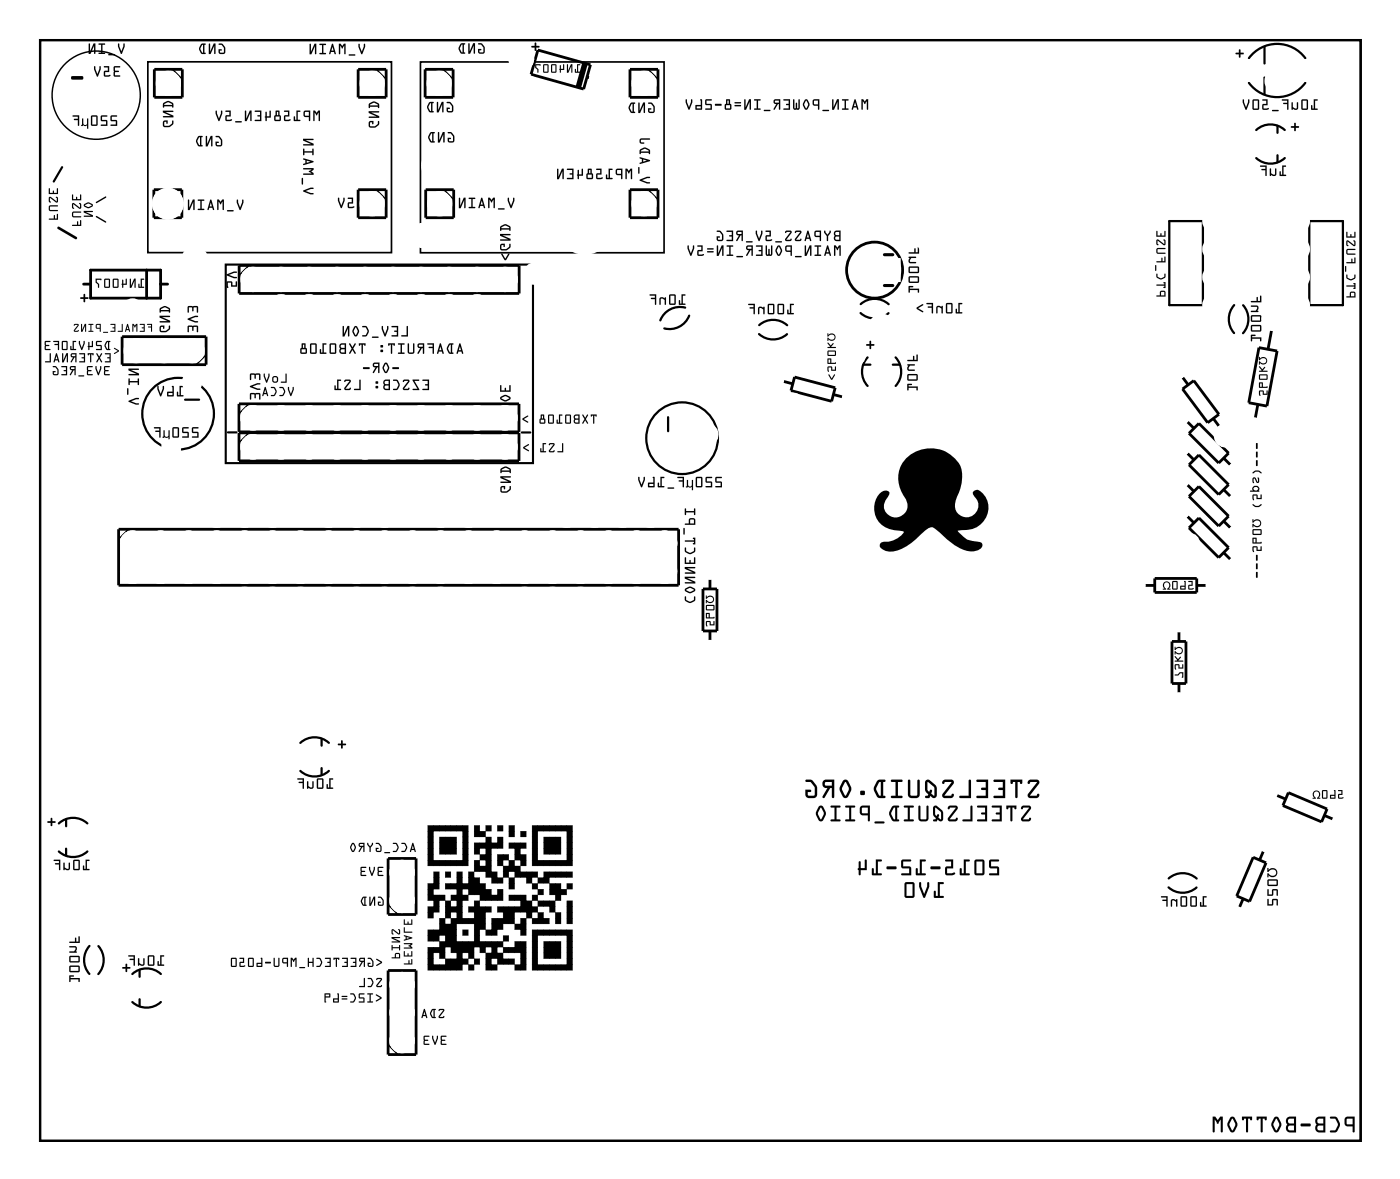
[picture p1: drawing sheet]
<svg xmlns="http://www.w3.org/2000/svg" width="127mm" height="107mm" viewBox="0 0 127 107" stroke-linecap="round" stroke-linejoin="round" font-family="sans-serif">
<g fill="none" stroke="#000" stroke-width=".2">
<path d="M3.6 3.6h119.8v99.8h-119.8zM113.3 7.5a3.2 3.2 0 0 0 5.1 0M113.3 5.3a3.2 3.2 0 0 1 5.1 0M114.7 4.2v1.6M114.7 7v1.6M115.9 11.4v.6M115.9 14.1v.6M116.5 11.8a1.91 1.91 0 0 0-2.5 0M116.5 14.3a1.91 1.91 0 0 1-2.5 0M16.8 36.2h1.3M60.6 37.8v1.3M62.2 27.9a1.9 1.9 0 0 0-2.3 1.1"/>
<path d="M62.5 28.6a1.9 1.9 0 0 1-2.2 1.2M68.9 30.3a1.91 1.91 0 0 0 2.5 0M68.9 29.5a1.91 1.91 0 0 1 2.5 0M78.1 28.4a1.91 1.91 0 0 0 2.5 0M78.1 27.6a1.91 1.91 0 0 1 2.5 0M78.3 33.1h.7M78.7 32.4a1.9 1.9 0 0 0 0 2.6M81 33.1h.6M81.2 32.4a1.9 1.9 0 0 1 0 2.6M106.1 20h3v7.7h-3zM112 27.7a1.9 1.9 0 0 0-.1 2.5M112.8 27.7a1.9 1.9 0 0 1 0 2.5"/>
<path d="M118.8 20h3v7.7h-3zM6 74.3v.6M6 76.9v.7M7.9 74.7a1.91 1.91 0 0 0-2.6 0M7.9 77.2a1.91 1.91 0 0 1-2.6 0M29.2 67v.6M29.2 69.6v.7M29.8 67.4a1.91 1.91 0 0 0-2.6 0M29.8 69.9a1.91 1.91 0 0 1-2.6 0M106 79.6a1.91 1.91 0 0 1 2.6 .1M8.1 85.8a1.9 1.9 0 0 0 0 2.5M8.9 85.8a1.9 1.9 0 0 1 0 2.5"/>
<path d="M12.7 87.9v.7M12.7 90.6v.6M14.6 88.3a1.91 1.91 0 0 0-2.6 0M14.6 90.8a1.91 1.91 0 0 1-2.6 0M106 80.5a1.91 1.91 0 0 0 2.5 0"/>
<circle cx="16.2" cy="37.5" r="3.3"/>
<circle cx="61.9" cy="39.7" r="3.3"/>
</g>
<path d="M3.6 3.6h119.8v99.8h-119.8z" fill="none" stroke="#000" stroke-width=".09"/>
<g fill="#000">
<path d="M5.6 15.1h.1v.1l-.7 1.3a.1 .1 0 0 1-.2 0 .1 .1 0 0 1 0-.1zM6.5 6.9h.9a.17 .17 0 0 1 .2 .2 .17 .17 0 0 1-.2 .1h-.9zM48.2 4.2h.3l.1-.3 .1 .3h.2v.1h-.2l-.1 .3-.1-.3h-.3zM112.1 4.8h.3l.1-.3v.3h.3v.1h-.3v.3l-.1-.3h-.3zM117.1 11.5l.3-.1 .1-.3 .1 .3 .2 .1v.1h-.2l-.1 .3-.1-.3h-.3zM5.2 20.6h.2l1.5 .9a.12 .12 0 0 1 .1 .1 .12 .12 0 0 1-.2 .1l-1.5-.9zM7.3 27l.3-.1 .1-.3v.3l.3 .1v.1h-.3v.3l-.1-.3h-.3zM10.3 31.5l.5 .3-.4 .3v-.1l.3-.2zM20.6 39.1h.8a.1 .1 0 0 1 .1 .1 .1 .1 0 0 1-.1 .1h-.8zM47.3 39.1h.8a.1 .1 0 0 1 .1 .1 .1 .1 0 0 1-.1 .1h-.8zM75.1 30.2v.2a.35 .35 0 0 1 .6-.1 .35 .35 0 0 1 0 .5 .35 .35 0 0 1-.6 0v.1v-.3a.27 .27 0 0 0 .5 .2 .27 .27 0 0 0 0-.5h-.2l-.3 .2zM78.6 31.2h.3v-.3l.1 .3 .3 .1h-.3l-.1 .4v-.4h-.3z"/>
<path d="M114.2 32.4h.1v.1a.36 .36 0 0 1 .5-.1 .36 .36 0 0 1 0 .6 .36 .36 0 0 1-.5-.1v.2h-.1v-.3h.1a.27 .27 0 0 0 .4 .1 .27 .27 0 0 0 0-.4h-.2l-.3 .2zM64 54h.1v.2a.36 .36 0 0 1 .6-.1 .36 .36 0 0 1 0 .5 .36 .36 0 0 1-.6-.1v.2h-.1v-.3h.1a.27 .27 0 0 0 .4 .2 .27 .27 0 0 0 0-.5h-.2l-.3 .2zM82.1 41.7a3 3 0 0 1 5.1 .8 4.5 4.5 0 0 1-.5 2.9 1.07 1.07 0 0 0 1.1 1.5 1.07 1.07 0 0 0 .7-1.8l-.2-.3v-.2l.3-.2a1.95 1.95 0 0 1 1 2.3 1.95 1.95 0 0 1-2.1 1.4h-.6a2.22 2.22 0 0 0 2 1l.2 .1v.2a.83 .83 0 0 1-1 .6 4.6 4.6 0 0 1-2.9-1.7 .9 .9 0 0 0-.9-.5l-.5 .4a5.7 5.7 0 0 1-2.7 1.8 1.16 1.16 0 0 1-1.3-.5l.1-.2 .2-.2a2.1 2.1 0 0 0 1.9-.8l-.3-.2a2.19 2.19 0 0 1-2.4-2 1.68 1.68 0 0 1 .9-1.6l.4 .1v.3a1.23 1.23 0 0 0-.2 1.6 1.09 1.09 0 0 0 1.6 .1 1.09 1.09 0 0 0 .1-1.5 2.77 2.77 0 0 1 0-3.4zM105.6 52.8a.36 .36 0 0 1 .5 .1 .36 .36 0 0 1-.1 .5h.2v.1h-.3v-.1a.27 .27 0 0 0 .2-.4 .27 .27 0 0 0-.5 0v.2l.2 .3h-.3v-.1h.1l-.1-.3zM106.6 58.6v.2a.36 .36 0 0 1 .6-.1 .36 .36 0 0 1 0 .6 .36 .36 0 0 1-.6-.1v.1v-.3a.27 .27 0 0 0 .5 .2 .27 .27 0 0 0 0-.4h-.2l-.3 .1zM113.6 47.1h.1v.1a.38 .38 0 0 1 .6 0 .38 .38 0 0 1 0 .5 .38 .38 0 0 1-.6-.1v.2h-.1v-.3h.1a.29 .29 0 0 0 .4 .2 .29 .29 0 0 0 .1-.5h-.3l-.3 .2zM4.6 74.2h.1v.2l.4 .1-.4 .1v.3h-.1v-.3l-.3-.1 .3-.1zM30.7 67.4h.2l.1-.3 .1 .3 .3 .1-.3 .1-.1 .3-.1-.3h-.2zM115 78.7h.1v.2a.43 .43 0 0 1 .6-.1 .43 .43 0 0 1 0 .6 .43 .43 0 0 1-.6-.1v.2h-.1v-.3h.1a.33 .33 0 0 0 .5 .2 .33 .33 0 0 0 0-.6h-.3l-.3 .3zM119.2 71.8a.36 .36 0 0 1 .5 0 .36 .36 0 0 1-.1 .5h.2v.1h-.3v-.1a.27 .27 0 0 0 .1-.4 .27 .27 0 0 0-.4 0v.2l.2 .3h-.3v-.1h.1l-.1-.2zM11.1 87.7h.3l.1-.3v.3h.3v.1h-.3v.3l-.1-.3h-.3z"/>
<path d="M4.4 19.8l.1 .1h.8v-.5h-.1v.4h-.2l-.1-.3v.3zM4.5 18.7l-.1 .3 .1 .1h.8l-.1-.1h-.7l.1-.3h.6v-.1zM4.5 17.9l-.1 .3 .1 .2 .1-.1-.1-.1v-.3l.6 .5 .2-.1v-.3l-.1-.2-.1 .1 .1 .1-.1 .3-.5-.5zM4.4 17.1v.5h.9l-.1-.5v.4h-.3l-.1-.2v.2h-.3v-.4z"/>
<path d="M4.4 19.8l.1 .1h.8v-.5h-.1v.4h-.2l-.1-.3v.3zM4.4 19.8h.5v-.3l.1 .3h.2v-.4h.1v.5h-.8zM4.5 18.7l-.1 .3 .1 .1h.8l-.1-.1h-.7l.1-.3h.6v-.1zM4.5 18.7l.7-.1v.1h-.6l-.1 .3h.7l.1 .1h-.8l-.1-.1zM4.5 17.9l-.1 .3 .1 .2 .1-.1-.1-.1v-.3l.6 .4h.2v-.3l-.1-.2-.1 .1 .1 .1-.1 .3-.5-.5zM4.5 17.9h.1l.5 .4v-.3v-.1l.1-.1 .1 .2v.3l-.2 .1-.6-.5v.3l.1 .1-.1 .1-.1-.2zM4.4 17.1v.5h.9l-.1-.5v.4h-.3l-.1-.2v.2h-.3v-.4zM4.4 17.1h.1v.4h.3v-.2l.1 .2h.3v-.4l.1 .5h-.9z"/>
<path d="M5.5 15.1l-.7 1.3a.1 .1 0 0 0 0 .1 .1 .1 0 0 0 .2 0l.7-1.3a.1 .1 0 0 0 0-.1 .1 .1 0 0 0-.1 0zM5.6 15.1h.1v.1l-.7 1.3a.1 .1 0 0 1-.2 0 .1 .1 0 0 1 0-.1z"/>
<path d="M6.5 6.9v.3h.9a.17 .17 0 0 0 .2-.1 .17 .17 0 0 0-.2-.2zM6.5 6.9h.9a.17 .17 0 0 1 .2 .2 .17 .17 0 0 1-.2 .1h-.9z"/>
<path d="M7.6 19.1v.2l.6 .2h-.6v.2h.8v-.2l-.6-.3h.6v-.1zM7.6 18.5v.2l.4 .2 .4-.2v-.2l-.3-.1zM7.7 18.6l.3-.1 .3 .1-.3 .2z"/>
<path d="M7.6 19.1v.2l.6 .2h-.6v.2h.8v-.2l-.6-.3h.6v-.1zM7.6 19.1h.8v.1h-.6l.6 .3v.2h-.8v-.2h.6l-.6-.2zM7.6 18.5v.2l.4 .2 .4-.2v-.2l-.3-.1zM7.6 18.5l.5-.1 .3 .1v.2l-.4 .2-.4-.2zM7.7 18.6l.3-.1 .3 .1-.3 .2zM7.7 18.6l.3 .2 .3-.2-.3-.1z"/>
<path d="M10.1 10.5l-.1 .4 .5 .1v.3h-.4l-.1 .1h.6v-.5h-.5v-.3h.5v-.1zM10.1 10.5h.5v.1h-.5v.3h.5v.5h-.6l.1-.1h.4v-.3l-.5-.1zM9.2 10.5l-.1 .4 .5 .1v.3h-.4l-.1 .1h.6v-.5h-.4v-.3h.4v-.1zM9.2 10.5h.5v.1h-.4v.3h.4v.5h-.6l.1-.1h.4v-.3l-.5-.1zM8.3 10.5v.8l.1 .1h.4l.1-.1-.1-.8h-.1zM8.3 10.5h.4h.2v.8l-.1 .1h-.4l-.1-.1zM8.4 10.6h.3v.7h-.3zM8.4 10.6v.7h.3v-.7zM7.4 10.7v.6v.1h.1v-.1a.21 .21 0 0 0 .4 0v.4h.1v-1h-.1v.5a.17 .17 0 0 1-.2 .1 .17 .17 0 0 1-.1-.2v-.4zM7.4 10.7h.2v.4a.17 .17 0 0 0 .1 .2 .17 .17 0 0 0 .2-.1v-.5h.1v1h-.1v-.4a.21 .21 0 0 1-.4 0v.1h-.1v-.1zM6.6 10.5v.1h.5v.2h-.4l.4 .1v.5l.1-.9zM6.6 10.5h.6l-.1 .9v-.5l-.4-.1h.4v-.2h-.5z"/>
<path d="M10.1 10.5l-.1 .4 .5 .1v.3h-.4l-.1 .1h.6v-.5h-.5v-.3h.5v-.1zM9.2 10.5l-.1 .4 .5 .1v.3h-.4l-.1 .1h.6v-.5h-.4v-.3h.4v-.1zM8.3 10.5v.8l.1 .1h.4l.1-.1-.1-.8h-.1zM8.4 10.6h.3v.7h-.3zM7.4 10.7v.6v.1h.1v-.1a.21 .21 0 0 0 .4 0v.4h.1v-1h-.1v.5a.17 .17 0 0 1-.2 .1 .17 .17 0 0 1-.1-.2v-.4zM6.6 10.5v.1h.5v.2h-.4l.4 .1v.5l.1-.9z"/>
<path d="M10.3 6v.9l.1 .1 .5-.1v-.1h-.5v-.2l.4-.1-.4-.1v-.3h.5v-.1zM10.3 6h.6v.1h-.5v.3l.4 .1-.4 .1v.2h.5v.1l-.5 .1-.1-.1zM9.4 6l.1 .1h.3v.3h-.3l-.1 .5 .1 .1 .5-.1v-.1h-.5v-.3h.4v-.5zM9.4 6h.5v.5h-.4v.3h.4a.11 .11 0 0 1 .1 .1 .11 .11 0 0 1-.2 .1l-.4-.1 .1-.5h.3v-.3h-.3zM8.5 6v.3l.3 .6h.1l.2-.6v-.3h-.1l-.2 .7-.2-.7zM8.5 6h.1l.2 .7 .2-.7h.1v.3l-.2 .6h-.1l-.3-.6z"/>
<path d="M10.3 6v.9l.1 .1 .5-.1v-.1h-.5v-.2l.4-.1-.4-.1v-.3h.5v-.1zM9.4 6l.1 .1h.3v.3h-.3l-.1 .5 .4 .1a.11 .11 0 0 0 .2-.1 .11 .11 0 0 0-.1-.1h-.4v-.3h.4v-.5zM8.5 6v.3l.3 .6h.1l.2-.6v-.3h-.1l-.2 .7-.2-.7z"/>
<path d="M10.7 4v.2l.2 .7h.1l.3-.7v-.2h-.1l-.2 .7-.2-.7zM10.7 4h.1l.2 .7 .2-.7h.1v.2l-.3 .7h-.1l-.2-.7zM9.8 4.9l.1 .1h.5zM9.8 4.9l.6 .1h-.5zM8.9 4l.1 .1h.2v.7h-.2l-.1 .1h.6v-.1h-.2v-.7h.2v-.1zM8.9 4h.6v.1h-.2v.7h.2v.1h-.6l.1-.1h.2v-.7h-.2zM8.1 4l-.1 .9h.2l.3-.7v.6l.1 .1 .1-1h-.2l-.3 .8v-.7zM8.1 4h.1v.7l.3-.8h.2l-.1 1-.1-.1v-.6l-.3 .7h-.2z"/>
<path d="M10.7 4v.2l.2 .7h.1l.3-.7v-.2h-.1l-.2 .7-.2-.7zM9.8 4.9l.1 .1h.5zM8.9 4l.1 .1h.2v.7h-.2l-.1 .1h.6v-.1h-.2v-.7h.2v-.1zM8.1 4l-.1 .9h.2l.3-.7v.6l.1 .1 .1-1h-.2l-.3 .8v-.7z"/>
<path d="M14.8 11v.3l.1 .2a.6 .6 0 0 0 .8-.5l-.1-.1v.3l-.2 .2h-.4l-.1-.3 .2-.1 .1 .2v-.3zM14.8 10v.2l.7 .3h-.7v.1h.9v-.1l-.7-.3h.7v-.2zM14.8 9.3v.4v.1l.1-.2h.7l.1 .2v-.4a.56 .56 0 0 0-.8-.1zM14.9 9.4l.4-.1 .3 .1v.1h-.7z"/>
<path d="M14.8 11v.4l.2 .1a.66 .66 0 0 0 .7-.2v-.4l-.1 .1v.2l-.3 .2-.4-.1v-.3h.2v.2h.1v-.3zM14.8 11l.4-.1v.3l-.1-.2-.2 .1v.3h.5l.2-.2 .1-.3v.3l-.3 .3h-.5l-.1-.2zM14.8 10v.2l.7 .3h-.7v.1h.9v-.1l-.7-.3h.7v-.2zM14.8 10h.9v.2h-.7l.7 .3v.1h-.9v-.1h.7l-.7-.3zM14.8 9.3v.5l.1-.2h.7v.1h.1v-.3l-.3-.2h-.2zM14.8 9.3l.4-.1h.2l.3 .2v.3h-.1v-.1h-.7l-.1 .2zM14.9 9.4l.4-.1 .3 .1v.1h-.7zM14.9 9.4v.1h.7v-.1l-.3-.1z"/>
<path d="M19.6 12.3v.1l.2 .1 .2 .3v.4l-.3-.1v-.1h.1v-.1l-.3-.1 .1 .4 .4 .1 .2-.2a.66 .66 0 0 0-.3-.7zM19.6 12.3h.3l.3 .4v.4l-.2 .2h-.3l-.1-.1-.1-.4 .4 .1-.2 .1v.1h.3v-.4l-.2-.3h-.2zM18.7 12.3v1h.1l.4-.8v.7v.1l.1-1h-.2l-.3 .8v-.7zM18.7 12.3l.1 .1v.7l.3-.8h.2l-.1 1v-.1v-.7l-.4 .8h-.1zM18 12.4l-.2 .3v.2l.2 .3 .4 .1v-.1h-.1v-.8h.1zM18 12.4h.4h-.1v.8h.1v.1h-.4l-.2-.4v-.2zM18.1 12.5v-.1v.8l-.1-.1-.1-.3zM18.1 12.5l-.2 .3 .1 .3 .1 .1v-.8z"/>
<path d="M19.6 12.3v.1l.2 .1 .2 .3v.4l-.3-.1v-.1h.1v-.1l-.3-.1 .1 .4 .4 .1 .1-.1a.6 .6 0 0 0-.5-.9zM18.7 12.3v1h.1l.4-.8v.7v.1l.1-1h-.2l-.3 .8v-.7zM18 12.4a.57 .57 0 0 0 0 .8l.3 .1 .1-.1h-.1v-.8h.1zM18.1 12.5v-.1v.8l-.1-.1-.1-.3z"/>
<path d="M19.8 4l.1 .1h.2l.2 .3v.4l-.3-.1-.1-.1h.2v-.1h-.3l.1 .3 .4 .1 .1-.2a.66 .66 0 0 0-.2-.7zM19.8 4h.4l.2 .3v.4l-.1 .2h-.4l-.1-.1v-.3h.3l-.2 .1 .1 .2 .3-.1v-.4l-.2-.2-.3-.1zM19 4l-.1 .9h.2l.3-.7v.6l.1 .1 .1-1h-.2l-.3 .8v-.7zM19 4h.1v.7l.3-.8h.2l-.1 1-.1-.1v-.6l-.3 .7h-.2zM18.2 4l-.1 .4v.1l.2 .4h.3v-.1h-.1v-.7l.2-.1zM18.2 4h.5l-.2 .1v.7h.1v.1h-.3l-.2-.4v-.1zM18.3 4.1h.1v.7l-.1-.1-.1-.3zM18.3 4.1l-.1 .3 .1 .3 .1 .1v-.7z"/>
<path d="M19.8 4l.1 .1h.2l.2 .3v.4l-.3-.1-.1-.1h.2v-.1h-.3l.1 .3 .4 .1 .1-.1a.6 .6 0 0 0-.5-.9zM19 4l-.1 .9h.2l.3-.7v.6l.1 .1 .1-1h-.2l-.3 .8v-.7zM18.2 4a.57 .57 0 0 0 0 .8l.4 .1 .1-.1h-.2v-.7l.2-.1zM18.3 4.1h.1v.7l-.1-.1-.1-.3z"/>
<path d="M21.5 18.1v.3l.2 .6h.1l.3-.6v-.3h-.1l-.2 .7-.2-.7zM21.5 18.1h.1l.2 .7 .2-.7h.1v.3l-.3 .6h-.1l-.2-.6zM20.6 19.1l.1 .1 .5-.1zM20.6 19.1h.6l-.5 .1zM19.7 18.1v.9h.1v-.7l.2 .2 .2-.2v.7h.1v-.9h-.1l-.2 .2-.1-.2zM19.7 18.1h.2l.1 .2 .2-.2h.1v.9h-.1v-.7l-.2 .2-.2-.2v.7h-.1zM19.1 18.1l-.3 .9h.1l.1-.2h.3l.1 .2-.2-.9zM19.1 18.1h.1l.2 .9-.1-.2h-.3l-.1 .2h-.1zM19.1 18.4l.1 .3h-.2zM19.1 18.4l-.1 .3h.2zM17.9 18.1l.1 .1h.2v.7h-.2l-.1 .1h.6v-.1h-.2v-.7h.2v-.1zM17.9 18.1h.6v.1h-.2v.7h.2v.1h-.6l.1-.1h.2v-.7h-.2zM17.1 18.1l-.1 .9h.2l.3-.7v.7h.1l.1-.9h-.2l-.3 .7v-.7zM17.1 18.1h.1v.7l.3-.7h.2l-.1 .9h-.1v-.7l-.3 .7h-.2z"/>
<path d="M21.5 18.1v.3l.2 .6h.1l.3-.6v-.3h-.1l-.2 .7-.2-.7zM20.6 19.1l.1 .1 .5-.1zM19.7 18.1v.9h.1v-.7l.2 .2 .2-.2v.7h.1v-.9h-.1l-.2 .2-.1-.2zM19.1 18.1l-.3 .9h.1l.1-.2h.3l.1 .2-.2-.9zM19.1 18.4l.1 .3h-.2zM17.9 18.1l.1 .1h.2v.7h-.2l-.1 .1h.6v-.1h-.2v-.7h.2v-.1zM17.1 18.1l-.1 .9h.2l.3-.7v.7h.1l.1-.9h-.2l-.3 .7v-.7z"/>
<path d="M27.5 17.3v.1l.7 .2h.2v-.1l-.7-.2 .7-.2v-.1h-.2zM27.4 16.1v.6l.1-.5zM27.5 15.3l.1 .1h.7l-.3 .1 .3 .2h-.7l-.1 .1 1 .1v-.2l-.3-.2 .3-.1v-.2zM27.5 14.4v.1h.2v.3l-.2 .1v.1l.9-.3v-.1zM27.8 14.6l.4 .1-.4 .1zM27.5 13.5v.6l.1-.1v-.2h.7v.2h.1v-.5h-.1v.2h-.7v-.2zM27.5 12.6v.1l.7 .4h-.6l-.1 .1h1v-.2l-.8-.3h.7v-.1z"/>
<path d="M27.5 17.3v.1l.7 .2h.2v-.1l-.7-.2 .7-.2v-.1h-.2zM27.5 17.3l.7-.3h.2v.1l-.7 .2 .7 .2v.1h-.2l-.7-.2zM27.4 16.1v.6l.1-.5zM27.4 16.1l.1 .1-.1 .5zM27.5 15.3l.1 .1h.7l-.3 .1 .3 .2h-.7l-.1 .1 1 .1v-.2l-.3-.2 .3-.1v-.2zM27.5 15.3l1-.1v.2l-.3 .1 .3 .2v.2l-1-.1 .1-.1h.7l-.3-.2 .3-.1h-.7zM27.5 14.4v.1h.2v.3l-.2 .1v.1l.9-.3v-.1zM27.5 14.4l.9 .2v.1l-.9 .3v-.1l.2-.1v-.3h-.2zM27.8 14.6l.4 .1-.4 .1zM27.8 14.6v.2l.4-.1zM27.5 13.5v.6l.1-.1v-.2h.7v.2h.1v-.5h-.1v.2h-.7v-.2zM27.5 13.5h.1v.2h.7v-.2h.1v.5h-.1v-.2h-.7v.2l-.1 .1zM27.5 12.6v.1l.7 .4h-.6l-.1 .1h1v-.2l-.8-.3h.7v-.1zM27.5 12.6h.9v.1h-.7l.8 .3v.2h-1l.1-.1h.6l-.7-.4z"/>
<path d="M28.4 10v.9h.1v-.7l.2 .3 .2-.3v.7l.1 .1v-1h-.1l-.2 .2-.1-.2zM28.4 10h.2l.1 .2 .2-.2h.1v1l-.1-.1v-.7l-.2 .3-.2-.3v.7h-.1zM27.6 10.1l-.1 .4 .1 .1h.4v.3l.1 .1v-1zM27.6 10.1l.5-.1v1l-.1-.1v-.3h-.4l-.1-.1zM27.7 10.2l.3-.1v.4h-.3zM27.7 10.2v.3h.3v-.4zM26.9 10v.9h-.1v-.3l-.1-.1-.1 .4 .6 .1v-.1h-.2v-.8h.2h.1zM26.9 10l.4 .1h-.1h-.2v.8h.2v.1l-.6-.1 .1-.4 .1 .1v.3h.1zM25.8 10v.1h.3v.3l-.3 .1v.4l.1 .1 .4-.1v-.1l-.4 .1v-.3h.3v-.6zM25.8 10h.4v.6h-.3v.3l.4-.1a.11 .11 0 0 1 0 .2 .11 .11 0 0 1-.1 0l-.4-.1v-.4l.3-.1v-.3h-.3zM25 10v.4l-.1 .2v.3l.1 .1h.4l.1-.4-.1-.2v-.3zM25 10l.4 .1v.3l.1 .2-.1 .4h-.4l-.1-.1v-.3l.1-.2zM25 10.6h.4v.3h-.4zM25 10.6v.3h.4v-.3zM25.1 10.1h.1v.3h-.1zM25.1 10.1v.3h.1v-.3zM24.1 10.1l-.1 .5 .1 .4 .1-.3h.4v-.6h-.2v.4h-.2v-.3zM24.1 10.1l.1 .1v.3h.2v-.4h.2v.6h-.4l-.1 .3-.1-.4zM23.1 10v.1h.5v.3l-.3 .1 .3 .1v.3h-.4h-.1l.6 .1v-1zM23.1 10h.6v1l-.6-.1h.1h.4v-.3l-.3-.1 .3-.1v-.3h-.5zM22.2 10v1h.2l.3-.8v.7l.1 .1v-1h-.1l-.4 .8v-.7zM22.2 10l.1 .1v.7l.4-.8h.1v1l-.1-.1v-.7l-.3 .8h-.2zM21.3 11l.1 .1 .5-.1zM21.3 11h.6l-.5 .1zM20.5 10v.1h.3v.3l-.3 .1-.1 .4 .2 .1 .4-.1v-.1l-.4 .1v-.3h.3v-.6zM20.5 10h.4v.6h-.3v.3l.4-.1a.11 .11 0 0 1 0 .2 .11 .11 0 0 1-.2 0l-.4-.1 .1-.4 .3-.1v-.3h-.3zM19.6 10v.3l.2 .6 .1 .1 .3-.7v-.2h-.2l-.1 .6-.2-.6zM19.6 10l.1 .1 .2 .6 .1-.6h.2v.2l-.3 .7-.1-.1-.2-.6z"/>
<path d="M28.4 10v.9h.1v-.7l.2 .3 .2-.3v.7l.1 .1v-1h-.1l-.2 .2-.1-.2zM27.6 10.1l-.1 .4 .1 .1h.4v.3l.1 .1v-1zM27.7 10.2l.3-.1v.4h-.3zM26.9 10v.9h-.1v-.3l-.1-.1-.1 .4 .6 .1v-.1h-.2v-.8h.2h.1zM25.8 10v.1h.3v.3l-.3 .1v.4l.4 .1a.11 .11 0 0 0 .1 0 .11 .11 0 0 0 0-.2l-.4 .1v-.3h.3v-.6zM25 10v.4l-.1 .2v.3l.1 .1h.4l.1-.4-.1-.2v-.3zM25 10.6h.4v.3h-.4zM25.1 10.1h.1v.3h-.1zM24.1 10.1l-.1 .5 .1 .4 .1-.3h.4v-.6h-.2v.4h-.2v-.3zM23.1 10v.1h.5v.3l-.3 .1 .3 .1v.3h-.4h-.1l.6 .1v-1zM22.2 10v1h.2l.3-.8v.7l.1 .1v-1h-.1l-.4 .8v-.7zM21.3 11l.1 .1 .5-.1zM20.5 10v.1h.3v.3l-.3 .1-.1 .4 .4 .1a.11 .11 0 0 0 .2 0 .11 .11 0 0 0 0-.2l-.4 .1v-.3h.3v-.6zM19.6 10v.3l.2 .6 .1 .1 .3-.7v-.2h-.2l-.1 .6-.2-.6z"/>
<path d="M31.6 17.9v.1h.3v.3l-.3 .1-.1 .4 .2 .1 .4-.1v-.1l-.4 .1v-.3h.3v-.6zM31.6 17.9h.4v.6h-.3v.3l.4-.1a.11 .11 0 0 1 0 .2 .11 .11 0 0 1-.2 0l-.4-.1 .1-.4 .3-.1v-.3h-.3zM30.7 17.9v.3l.2 .6 .1 .1 .3-.7v-.2h-.2l-.1 .6-.2-.6zM30.7 17.9l.1 .1 .2 .6 .1-.6h.2v.2l-.3 .7-.1-.1-.2-.6z"/>
<path d="M31.6 17.9v.1h.3v.3l-.3 .1-.1 .4 .4 .1a.11 .11 0 0 0 .2 0 .11 .11 0 0 0 0-.2l-.4 .1v-.3h.3v-.6zM30.7 17.9v.3l.2 .6 .1 .1 .3-.7v-.2h-.2l-.1 .6-.2-.6z"/>
<path d="M32.5 4v.2l.3 .7h.1l.2-.7v-.2h-.1l-.2 .7-.2-.7zM32.5 4h.1l.2 .7 .2-.7h.1v.2l-.2 .7h-.1l-.3-.7zM31.6 4.9l.1 .1h.5zM31.6 4.9l.6 .1h-.5zM30.7 4v.9h.2v-.8l.1 .3 .2-.3v.8h.1l.1-.9h-.2l-.2 .2-.1-.2zM30.7 4h.2l.1 .2 .2-.2h.2l-.1 .9h-.1v-.8l-.2 .3-.1-.3v.8h-.2zM30.1 4l-.2 .9h.1v-.2h.3l.1 .2-.2-.9zM30.1 4h.1l.2 .9-.1-.2h-.3v.2h-.1zM30.2 4.2l.1 .4h-.2zM30.2 4.2l-.1 .4h.2zM29 4v.1h.2v.7h-.2v.1h.5v-.1h-.2v-.7h.2l.1-.1zM29 4h.6l-.1 .1h-.2v.7h.2v.1h-.5v-.1h.2v-.7h-.2zM28.1 4v.9h.1l.4-.7v.7h.1v-.9h-.2l-.3 .7v-.7zM28.1 4h.1v.7l.3-.7h.2v.9h-.1v-.7l-.4 .7h-.1z"/>
<path d="M32.5 4v.2l.3 .7h.1l.2-.7v-.2h-.1l-.2 .7-.2-.7zM31.6 4.9l.1 .1h.5zM30.7 4v.9h.2v-.8l.1 .3 .2-.3v.8h.1l.1-.9h-.2l-.2 .2-.1-.2zM30.1 4l-.2 .9h.1v-.2h.3l.1 .2-.2-.9zM30.2 4.2l.1 .4h-.2zM29 4v.1h.2v.7h-.2v.1h.5v-.1h-.2v-.7h.2l.1-.1zM28.1 4v.9h.1l.4-.7v.7h.1v-.9h-.2l-.3 .7v-.7z"/>
<path d="M33.5 11l-.1 .4 .2 .2a.6 .6 0 0 0 .8-.6h-.1v.2l-.3 .2-.4 .1v-.4h.2v.2l.1-.3zM33.4 10.1v.1l.8 .4h-.7v.1h.9v-.2l-.7-.3h.6l.1-.1zM33.5 9.4l-.1 .3 .1 .1 .1-.1h.7l.1 .1v-.4a.56 .56 0 0 0-.9-.1zM33.6 9.5l.3-.2 .3 .2 .1 .1h-.7z"/>
<path d="M33.5 11v.5l.1 .1a.66 .66 0 0 0 .7-.2l.1-.4h-.1v.2l-.3 .3-.4-.1v-.3h.2v.1l.1 .1v-.3zM33.5 11h.4l-.1 .3v-.2h-.2v.3h.4l.3-.2v-.2l.1 .3-.4 .3h-.4l-.2-.2zM33.4 10.1v.1l.8 .4h-.7v.1h.9v-.2l-.7-.3h.6l.1-.1zM33.4 10.1h1l-.1 .1h-.6l.7 .3v.2h-.9v-.1h.7l-.8-.4zM33.5 9.4v.4l.1-.1h.7v.1h.1v-.4l-.4-.2h-.1zM33.5 9.4l.4-.2h.1l.4 .2v.4h-.1v-.1h-.7l-.1 .1zM33.6 9.5l.3-.2 .3 .2 .1 .1h-.7zM33.6 9.5v.1h.7l-.1-.1-.3-.2z"/>
<path d="M40.5 9.3v.1h.3l.2 .3-.1 .4-.3-.1v-.1h.2v-.1h-.3l.1 .3 .4 .1 .1-.2a.66 .66 0 0 0-.2-.7zM40.5 9.3h.3l.3 .3v.4l-.1 .2h-.4l-.1-.1v-.3h.3l-.2 .1 .1 .2 .3-.1v-.4l-.2-.2-.3-.1zM39.6 9.3v.9h.2l.3-.7v.6l.1 .1v-1h-.1l-.4 .8v-.7zM39.6 9.3h.1v.7l.4-.8h.1v1l-.1-.1v-.6l-.3 .7h-.2zM38.9 9.3l-.2 .4 .1 .1 .2 .4h.3v-.1h-.1v-.7l.1-.1zM38.9 9.3h.4l-.1 .1v.7h.1v.1h-.3l-.2-.4-.1-.1zM39 9.4h.1v.7l-.1-.1-.1-.3zM39 9.4l-.1 .3 .1 .3 .1 .1v-.7z"/>
<path d="M40.5 9.3v.1h.3l.2 .3-.1 .4-.3-.1v-.1h.2v-.1h-.3l.1 .3 .3 .1 .2-.1a.6 .6 0 0 0-.5-.9zM39.6 9.3v.9h.2l.3-.7v.6l.1 .1v-1h-.1l-.4 .8v-.7zM38.9 9.3a.57 .57 0 0 0 0 .8l.4 .1 .1-.1h-.2v-.7l.1-.1zM39 9.4h.1v.7l-.1-.1-.1-.3z"/>
<path d="M40.6 12v.1h.3l.2 .3-.1 .4h-.3v-.2h.2v-.1h-.3l.1 .4h.4l.1-.2a.66 .66 0 0 0-.2-.7zM40.6 12h.3l.3 .3v.4l-.1 .2h-.4l-.1-.1v-.3h.3l-.2 .1 .1 .2 .3-.1v-.4l-.2-.2h-.3zM39.7 12v.9h.2l.3-.7v.7h.1v-.9h-.1l-.4 .7v-.7zM39.7 12h.1v.7l.4-.7h.1v.9h-.1v-.7l-.3 .7h-.2zM39 12l-.2 .4 .1 .2 .2 .3h.3v-.1h-.1v-.7l.1-.1zM39 12h.4l-.1 .1v.7h.1v.1h-.3l-.2-.3-.1-.2zM39.1 12.1h.1v.7h-.1l-.1-.4zM39.1 12.1l-.1 .3 .1 .4h.1v-.7z"/>
<path d="M40.6 12v.1h.3l.2 .3-.1 .4h-.3v-.2h.2v-.1h-.3l.1 .4h.3l.2-.1a.6 .6 0 0 0-.5-.8zM39.7 12v.9h.2l.3-.7v.7h.1v-.9h-.1l-.4 .7v-.7zM39 12a.57 .57 0 0 0 0 .9h.4l-.1-.1v-.7l.1-.1zM39.1 12.1h.1v.7h-.1l-.1-.4z"/>
<path d="M43.4 3.9v.1l.3 .1 .2 .3-.1 .4-.3-.1v-.1h.1l.1-.1-.3-.1v.4l.5 .1 .1-.2a.66 .66 0 0 0-.2-.7zM43.4 3.9h.3l.3 .4v.4l-.1 .2h-.4l-.1-.1v-.4l.3 .1-.2 .1v.1h.4l-.1-.4-.2-.3h-.2zM42.5 3.9v1h.1l.4-.8v.7l.1 .1v-1h-.2l-.3 .8v-.7zM42.5 3.9l.1 .1v.7l.3-.8h.2v1l-.1-.1v-.7l-.4 .8h-.1zM41.8 4l-.2 .3v.2l.2 .3 .4 .1v-.1h-.1v-.8h.1zM41.8 4h.4h-.1v.8h.1v.1l-.4-.1-.2-.3v-.2zM41.9 4h.1v.8l-.1-.1-.2-.3zM41.9 4l-.2 .4 .2 .3 .1 .1v-.8z"/>
<path d="M43.4 3.9v.1l.3 .1 .2 .3-.1 .4-.3-.1v-.1h.1l.1-.1-.3-.1v.4l.4 .1 .2-.1a.6 .6 0 0 0-.6-.9zM42.5 3.9v1h.1l.4-.8v.7l.1 .1v-1h-.2l-.3 .8v-.7zM41.8 4a.57 .57 0 0 0 0 .8l.3 .1 .1-.1h-.1v-.8h.1zM41.9 4h.1v.8l-.1-.1-.2-.3z"/>
<path d="M46.1 17.9v.3l.2 .6 .1 .1 .3-.7v-.2h-.2l-.1 .6-.2-.6zM46.1 17.9l.1 .1 .2 .6 .1-.6h.2v.2l-.3 .7-.1-.1-.2-.6zM45.2 18.9v.1l.6-.1zM45.2 18.9h.6l-.6 .1zM44.3 17.9v.9h.1v-.7l.2 .3 .2-.3v.7l.1 .1v-1h-.2l-.1 .2-.2-.2zM44.3 17.9h.1l.2 .2 .1-.2h.2v1l-.1-.1v-.7l-.2 .3-.2-.3v.7h-.1zM43.7 17.9l-.3 .9 .1 .1 .1-.2h.2l.2 .2-.2-.9zM43.6 17.9l.2 .1 .2 .9-.2-.2h-.2l-.1 .2-.1-.1zM43.7 18.2l.1 .3h-.2zM43.7 18.2l-.1 .3h.2zM42.5 17.9v.1h.3v.8h-.3l.6 .1v-.1h-.2v-.8h.2zM42.5 17.9l.6 .1h-.2v.8h.2v.1l-.6-.1h.3v-.8h-.3zM41.6 17.9v1h.2l.3-.8v.7l.1 .1v-1h-.1l-.4 .8v-.7zM41.6 17.9l.1 .1v.7l.4-.8h.1v1l-.1-.1v-.7l-.3 .8h-.2z"/>
<path d="M46.1 17.9v.3l.2 .6 .1 .1 .3-.7v-.2h-.2l-.1 .6-.2-.6zM45.2 18.9v.1l.6-.1zM44.3 17.9v.9h.1v-.7l.2 .3 .2-.3v.7l.1 .1v-1h-.2l-.1 .2-.2-.2zM43.6 17.9l-.2 .9 .1 .1 .1-.2h.2l.2 .2-.2-.9zM43.7 18.2l.1 .3h-.2zM42.5 17.9v.1h.3v.8h-.3l.6 .1v-.1h-.2v-.8h.2zM41.6 17.9v1h.2l.3-.8v.7l.1 .1v-1h-.1l-.4 .8v-.7z"/>
<path d="M48.2 4.2v.1h.3l.1 .3 .1-.3h.2v-.1h-.2l-.1-.3-.1 .3zM48.2 4.2h.3l.1-.3 .1 .3h.2v.1h-.2l-.1 .3-.1-.3h-.3z"/>
<path d="M52.3 5.8v.7h-.1v-.3v.4h.4v-.1h-.2v-.6l.2-.1zM52.3 5.8h.3l-.2 .1v.6h.2v.1h-.5l.1-.4v.3h.1zM51.4 5.8v.8h.2l.2-.6v.5l.1 .1v-.8h-.1l-.3 .6v-.5zM51.4 5.8l.1 .1v.5l.3-.6h.1v.8l-.1-.1v-.5l-.2 .6h-.2zM50.8 5.9l-.1 .4 .1 .3 .1-.3h.3v-.4l-.1-.1v.4h-.2v-.3zM50.8 5.9h.1v.3h.2v-.4l.1 .1v.4h-.3l-.1 .3-.1-.3zM50 5.8v.7l.4 .1 .1-.7zM50 5.8l.5 .1-.1 .7-.4-.1zM50.1 5.9h.3v.6h-.3zM50.1 5.9v.6h.3v-.6zM49.3 5.8v.7l.4 .1 .1-.7zM49.3 5.8l.5 .1-.1 .7-.4-.1zM49.4 5.9h.3v.6h-.3zM49.4 5.9v.6h.3v-.6zM48.5 5.8l.1 .3 .1 .2 .1 .3v-.3l-.2-.2v-.2l.4 .1v-.2zM48.5 5.8h.5v.2l-.4-.1v.2l.2 .2v.3l-.1-.3-.2-.2z"/>
<path d="M52.3 5.8v.7h-.1v-.3l-.1 .4h.5v-.1h-.2v-.6l.2-.1zM51.4 5.8v.8h.2l.2-.6v.5l.1 .1v-.8h-.1l-.3 .6v-.5zM50.8 5.9l-.1 .4 .1 .3 .1-.3h.3v-.4l-.1-.1v.4h-.2v-.3zM50 5.8v.7l.4 .1 .1-.7zM50.1 5.9h.3v.6h-.3zM49.3 5.8v.7l.4 .1 .1-.7zM49.4 5.9h.3v.6h-.3zM48.5 5.8l.1 .3 .1 .2 .1 .3v-.3l-.2-.2v-.2l.4 .1v-.2z"/>
<path d="M56.7 15.3v.9h.2v-.7l.1 .2 .2-.2v.7h.1v-.9h-.1l-.2 .2-.1-.2zM56.7 15.3h.2l.1 .2 .2-.2h.1v.9h-.1v-.7l-.2 .2-.1-.2v.7h-.2zM55.9 15.3v.5l.1 .1h.3v.3h.1l.1-.9zM55.9 15.3h.6l-.1 .9h-.1v-.3h-.3l-.1-.1zM56 15.4h.3v.4l-.3-.1zM56 15.4v.3l.3 .1v-.4zM55.2 15.3v.8h-.1v-.2l-.1-.1v.4h.5v-.1h-.2v-.7h.2l.1-.1zM55.2 15.3h.4l-.1 .1h-.2v.7h.2v.1h-.5v-.4h.1v.3h.1zM54.1 15.3v.1h.3v.3h-.3v.5h.1h.5l-.1-.1h-.4v-.3h.4v-.5zM54.1 15.3h.5v.5h-.4v.3h.4a.11 .11 0 0 1 0 .1 .11 .11 0 0 1-.1 .1l-.4-.1v-.5h.3v-.3h-.3zM53.3 15.3v.4l-.1 .1v.4h.1h.4l.1-.4-.1-.1v-.4zM53.3 15.3h.4v.4l.1 .1-.1 .4-.4 .1-.1-.1v-.4l.1-.1zM53.3 15.8h.4v.3h-.4zM53.3 15.8v.3h.4v-.3zM53.4 15.4h.2v.3h-.2zM53.4 15.4v.3h.2v-.3zM52.4 15.4l-.1 .5 .2 .3v-.3h.4v-.5l-.1-.1v.5h-.3v-.4zM52.4 15.4h.1v.4h.3v-.5l.1 .1v.5h-.4v.4l-.2-.4zM51.4 15.3l.1 .1h.4v.3l-.2 .1h.2v.3h-.4l-.1 .1h.6v-.9zM51.4 15.3h.6v1l-.6-.1 .1-.1h.4v-.3h-.2l.2-.1v-.3h-.4zM50.6 15.3l-.1 .9h.2l.3-.7v.7h.1v-.9h-.1l-.3 .7v-.6zM50.5 15.3l.2 .1v.6l.3-.7h.1v.9h-.1v-.7l-.3 .8h-.2z"/>
<path d="M56.7 15.3v.9h.2v-.7l.1 .2 .2-.2v.7h.1v-.9h-.1l-.2 .2-.1-.2zM55.9 15.3v.5l.1 .1h.3v.3h.1l.1-.9zM56 15.4h.3v.4l-.3-.1zM55.2 15.3v.8h-.1v-.3h-.1v.4h.5v-.1h-.2v-.7h.2l.1-.1zM54.1 15.3v.1h.3v.3h-.3v.5h.4a.11 .11 0 0 0 .1 0 .11 .11 0 0 0 0-.1h-.4v-.3h.4v-.5zM53.3 15.3v.4l-.1 .1v.4h.1h.4l.1-.4-.1-.1v-.4zM53.3 15.8h.4v.3h-.4zM53.4 15.4h.2v.3h-.2zM52.4 15.4l-.1 .5 .2 .3v-.3h.4v-.5l-.1-.1v.5h-.3v-.4zM51.4 15.3l.1 .1h.4v.3l-.2 .1h.2v.3h-.4l-.1 .1h.6v-.9zM50.5 15.3v.9h.2l.3-.7v.7h.1v-.9h-.1l-.3 .7v-.6z"/>
<path d="M58 16.3l.1 .1 .6 .2h.3l-.1-.1-.7-.2 .7-.2v-.1h-.2zM57.9 15.2l.1 .6v-.6zM58 14.3v.1h.2v.3l-.2 .1 .1 .1 .9-.3-.1-.1zM58.3 14.5l.4 .1-.4 .1zM58.1 13.5l-.1 .4 .1 .1v-.1h.7l.1 .1v-.4a.56 .56 0 0 0-.8-.1zM58.1 13.7l.4-.2 .3 .1v.1h-.7zM58.1 12.6l-.1 .3 .2 .1h.3l-.3-.1v-.2l.8-.1-.1-.1z"/>
<path d="M58 16.3l.1 .1 .6 .2h.3l-.1-.1-.7-.2 .7-.2v-.1h-.2zM58 16.3l.7-.3h.2v.1l-.7 .2 .7 .2 .1 .1h-.3l-.6-.2zM57.9 15.2l.1 .6v-.6zM57.9 15.2h.1v.6zM58 14.3v.1h.2v.3l-.2 .1 .1 .1 .9-.3-.1-.1zM58 14.3l.9 .2 .1 .1-.9 .3-.1-.1 .2-.1v-.3h-.2zM58.3 14.5l.4 .1-.4 .1zM58.3 14.5v.2l.4-.1zM58.1 13.5v.5v-.1h.8v.1l.1-.1-.1-.3-.3-.2h-.2zM58.1 13.5l.3-.1h.2l.3 .2 .1 .3-.1 .1-.1-.1h-.7v.1zM58.1 13.7l.4-.2 .3 .1 .1 .1h-.8zM58.1 13.7h.7v-.1l-.3-.1zM58.1 12.6l-.1 .3 .2 .1h.3l-.3-.1v-.2l.8-.1-.1-.1zM58.1 12.6l.8-.1 .1 .1-.8 .1v.2l.3 .1h-.3l-.2-.1z"/>
<path d="M58.8 9.3v.1h.3l.2 .3-.1 .4h-.3v-.2h.2v-.1h-.3v.4h.5l.1-.1a.66 .66 0 0 0-.2-.7zM58.8 9.3h.3l.3 .3v.5l-.1 .1h-.4l-.1-.1v-.3h.3l-.2 .1 .1 .2h.3l-.1-.4-.1-.3h-.3zM57.9 9.3v.9h.2l.3-.7v.7h.1v-.9h-.2l-.3 .7v-.6zM57.9 9.3l.1 .1v.6l.3-.7h.2v.9h-.1v-.7l-.3 .8h-.2zM57.2 9.4l-.2 .3v.2l.2 .3h.4v-.1h-.1v-.7l.1-.1zM57.2 9.4l.4-.1-.1 .1v.7h.1v.1h-.4l-.2-.3v-.2zM57.3 9.4h.1v.7h-.1l-.2-.3zM57.3 9.4l-.2 .4 .2 .3h.1v-.7z"/>
<path d="M58.8 9.3v.1h.3l.2 .3-.1 .4h-.3v-.2h.2v-.1h-.3v.4h.4l.2-.1a.6 .6 0 0 0-.6-.8zM57.9 9.3v.9h.2l.3-.7v.7h.1v-.9h-.2l-.3 .7v-.6zM57.2 9.4a.57 .57 0 0 0 0 .8h.4l-.1-.1v-.7l.1-.1zM57.3 9.4h.1v.7h-.1l-.2-.3z"/>
<path d="M78.1 9v.9h.2v-.7l.1 .2 .2-.2v.7h.1l.1-.9h-.2l-.2 .2-.1-.2zM78.1 9h.2l.1 .2 .2-.2h.2l-.1 1-.1-.1v-.7l-.2 .2-.1-.2v.7h-.2zM77.5 9l-.2 .9h.1v-.2h.3l.1 .2-.2-.9zM77.5 9h.1l.2 1-.1-.3h-.3v.2h-.1zM77.6 9.3l.1 .3h-.2zM77.6 9.3l-.1 .3h.2zM76.4 9v.1h.2v.7h-.2v.1h.5v-.1h-.2v-.7h.2l.1-.1zM76.4 9h.6l-.1 .1h-.2v.7h.2v.2l-.5-.1v-.1h.2v-.7h-.2zM75.5 9v1h.1l.4-.8v.7h.1v-.9h-.2l-.3 .7v-.6zM75.5 9l.1 .1v.6l.3-.7h.2v1l-.1-.1v-.7l-.3 .8h-.2zM74.6 10l.1 .1 .5-.1zM74.6 10h.6l-.5 .1zM73.8 9.1l-.1 .4 .1 .1h.4v.3h.1v-.9zM73.8 9h.5v1l-.1-.1v-.3h-.4l-.1-.1zM73.9 9.1h.3v.4l-.3-.1zM73.9 9.1v.3l.3 .1v-.4zM73 9l-.2 .5 .2 .4h.2l.2-.3v-.2l-.1-.4zM73 9h.3l.1 .4v.2l-.2 .3h-.2l-.2-.4zM73.1 9.1l.2 .3-.2 .4-.2-.3zM73.1 9.1l-.1 .4 .1 .3 .2-.4zM72 9l-.1 .8 .1 .1h.5l.1-.1-.1-.8-.1 .1v.7h-.1l-.1-.5v.5h-.1v-.7zM72 9l.1 .1v.7h.1v-.5l.1 .5h.1v-.7l.1-.1 .1 .8-.1 .1h-.5l-.1-.1zM71.1 9v.1h.4v.3l-.2 .1h.2v.3h-.4v.1l.6 .1v-1zM71.1 9h.6v1l-.6-.1v-.1h.4v-.3h-.2l.2-.1v-.3h-.4zM70.2 9.1a.23 .23 0 0 0 0 .2 .23 .23 0 0 0 .2 .1l-.2 .5h.1l.3-.5h.1v.5l.1-.9zM70.2 9h.6l-.1 1v-.1v-.5h-.1l-.3 .5h-.1l.2-.5a.22 .22 0 0 1-.2-.1 .22 .22 0 0 1 0-.3zM70.3 9.1h.4v.2h-.4zM70.3 9.1v.2h.4v-.2zM69.3 10v.1l.6-.1zM69.3 10h.6l-.6 .1zM68.4 9v.1h.2v.7h-.2v.1h.6v-.1h-.2v-.7h.2v-.1zM68.4 9h.6v.1h-.2v.7h.2v.2l-.6-.1v-.1h.2v-.7h-.2zM67.5 9v1h.2l.3-.8v.7h.1v-.9h-.1l-.4 .7v-.6zM67.5 9l.1 .1v.6l.4-.7h.1v1l-.1-.1v-.7l-.3 .8h-.2zM66.6 9.5l.1 .1h.5zM66.6 9.5l.6 .1h-.5zM66.6 9.3l.1 .1h.5v-.1zM66.6 9.3h.6v.1h-.5zM65.9 9v.4l-.2 .1v.4l.2 .1 .4-.1v-.4l-.1-.1v-.4zM65.9 9h.3v.4l.2 .1-.1 .4-.4 .1-.2-.1v-.4l.2-.1zM65.9 9.5h.3v.3h-.3zM65.9 9.5v.3h.3v-.3zM66 9.1h.1v.3h-.1zM66 9.1v.3h.1v-.3zM64.9 9.4v.2l.6-.1-.1-.1zM64.9 9.4h.5l.1 .1-.6 .1zM64 9v.5h.5v.3h-.5v.1l.6 .1-.1-.5-.4-.1v-.3h.4l.1-.1zM64 9h.6l-.1 .1h-.4v.3h.4l.1 .6-.6-.1v-.1h.5v-.3h-.5zM63.5 9l.1 .5h-.5v.4h.6v-.8zM63.5 9l.2 .1v.8l-.6 .1v-.5h.5zM63.2 9.6h.4v.2h-.4zM63.2 9.6v.2h.4v-.2zM62.2 9v.3l.2 .6h.1l.3-.6v-.3h-.1l-.2 .7-.2-.7zM62.2 9h.1l.2 .7 .2-.7h.1v.3l-.3 .6h-.1l-.2-.6z"/>
<path d="M78.1 9v.9h.2v-.7l.1 .2 .2-.2v.7h.1l.1-.9h-.2l-.2 .2-.1-.2zM77.5 9l-.2 .9h.1v-.2h.3l.1 .2-.2-.9zM77.6 9.3l.1 .3h-.2zM76.4 9v.1h.2v.7h-.2v.1h.5v-.1h-.2v-.7h.2l.1-.1zM75.5 9v1h.1l.4-.8v.7h.1v-.9h-.2l-.3 .7v-.6zM74.6 10l.1 .1 .5-.1zM73.8 9l-.1 .5 .1 .1h.4v.3h.1v-.9zM73.9 9.1h.3v.4l-.3-.1zM73 9l-.2 .5 .2 .4h.2l.2-.3v-.2l-.1-.4zM73.1 9.1l.2 .3-.2 .4-.1-.3zM72 9l-.1 .8 .1 .1h.5l.1-.1-.1-.8-.1 .1v.7h-.1l-.1-.5v.5h-.1v-.7zM71.1 9v.1h.4v.3l-.2 .1h.2v.3h-.4v.1l.6 .1v-1zM70.2 9a.23 .23 0 0 0 0 .3 .23 .23 0 0 0 .2 .1l-.2 .5h.1l.3-.5h.1v.5l.1-.9zM70.3 9.1h.4v.2h-.4zM69.3 10v.1l.6-.1zM68.4 9v.1h.2v.7h-.2v.1h.6v-.1h-.2v-.7h.2v-.1zM67.5 9v1h.2l.3-.8v.7h.1v-.9h-.1l-.4 .7v-.6zM66.6 9.5l.1 .1h.5zM66.6 9.3l.1 .1h.5v-.1zM65.9 9v.4l-.2 .1v.4l.2 .1 .4-.1 .1-.4-.2-.1v-.4zM65.9 9.5h.3v.3h-.3zM66 9.1h.1v.3h-.1zM64.9 9.4v.2l.6-.1-.1-.1zM64 9v.5h.5v.3h-.5v.1l.6 .1-.1-.6h-.4v-.3h.4l.1-.1zM63.5 9l.1 .5h-.5v.4h.6v-.8zM63.2 9.6h.4v.2h-.4zM62.2 9v.3l.2 .6h.1l.3-.6v-.3h-.1l-.2 .7-.2-.7z"/>
<path d="M112.1 4.8v.1h.3l.1 .3v-.3h.3v-.1h-.3v-.3l-.1 .3zM112.1 4.8h.3l.1-.3v.3h.3v.1h-.3v.3l-.1-.3h-.3z"/>
<path d="M116.3 15v.8h-.1v-.2l-.1-.1v.4l.5 .1v-.2h-.2v-.7h.2l.1-.1zM116.3 15h.4l-.1 .1h-.2v.7h.2v.2l-.5-.1v-.4l.1 .1v.2h.1zM115.2 15.3v.6l.1 .1v-.1h.1a.24 .24 0 0 0 .4-.1v-.5h-.1l-.1 .5-.3-.1v-.4zM115.2 15.3h.1v.4l.2 .1h.2v-.5h.1v.5a.27 .27 0 0 1-.2 .2 .27 .27 0 0 1-.3-.1h-.1zM114.3 15v.1h.5v.2l-.4 .1h.4v.5l.1 .1v-1zM114.3 15h.6v1l-.1-.1v-.5h-.4l.4-.1v-.2h-.5z"/>
<path d="M116.3 15v.8h-.1v-.2l-.1-.1v.4l.5 .1v-.2h-.2v-.7h.2l.1-.1zM115.2 15.3v.6h.1a.27 .27 0 0 0 .3 .1 .27 .27 0 0 0 .2-.2v-.5h-.1l-.1 .5-.3-.1v-.4zM114.3 15v.1h.5v.2l-.4 .1h.4v.5l.1 .1v-1z"/>
<path d="M117.1 11.5v.1h.3l.1 .3 .1-.3h.2v-.1l-.2-.1-.1-.3-.1 .3zM117.1 11.5l.3-.1 .1-.3 .1 .3 .2 .1v.1h-.2l-.1 .3-.1-.3h-.3z"/>
<path d="M119.2 9v.8h-.1l-.1-.2v-.1l-.1 .4 .6 .1v-.2h-.2v-.7h.2v-.1zM119.2 9h.3v.1h-.2v.7h.2v.2l-.6-.1 .1-.4 .1 .1v.2h.1zM118.1 9v.9l.1 .1h.4l.1-.2-.1-.7-.1-.1zM118.1 9h.4l.1 .1 .1 .7-.1 .2h-.4l-.1-.1zM118.2 9.1h.3v.7h-.3zM118.2 9.1v.7h.3v-.7zM117.2 9.3v.6v.1l.1-.1h.1a.24 .24 0 0 0 .4-.1l-.1-.5h-.1v.5l-.3-.1v-.4zM117.2 9.3h.1v.4l.2 .1h.1v-.5h.1l.1 .5a.27 .27 0 0 1-.3 .2 .27 .27 0 0 1-.2-.1h-.1zM116.3 9v.1h.5v.2l-.4 .1h.4v.5v.1l.1-1zM116.3 9h.6l-.1 1v-.1v-.5h-.4l.4-.1v-.2h-.5zM115.4 10v.1l.6-.1zM115.4 10h.6l-.6 .1zM114.5 9v.1h.4v.3l-.4 .1v.4l.1 .1 .5-.1v-.1h-.5v-.3h.4v-.5zM114.5 9h.5v.5h-.4v.3h.4a.11 .11 0 0 1 .1 .1 .11 .11 0 0 1-.2 .1l-.4-.1v-.4l.4-.1v-.3h-.4zM113.7 9l-.1 .9 .1 .1h.4l.1-.2v-.7l-.1-.1zM113.6 9h.5l.1 .1v.7l-.1 .2h-.4l-.1-.1zM113.7 9.1h.4v.7h-.4zM113.7 9.1v.7h.4v-.7zM112.7 9v.3l.3 .6 .1 .1 .2-.7v-.3h-.1l-.2 .7-.2-.7zM112.7 9h.1l.2 .7 .2-.7h.1v.3l-.2 .7-.1-.1-.3-.6z"/>
<path d="M119.2 9v.8h-.1l-.1-.2v-.1l-.1 .4 .6 .1v-.2h-.2v-.7h.2v-.1zM118.1 9v.9l.1 .1h.4l.1-.2-.1-.7-.1-.1zM118.2 9.1h.3v.7h-.3zM117.2 9.3v.6h.1a.27 .27 0 0 0 .2 .1 .27 .27 0 0 0 .3-.2l-.1-.5h-.1v.5l-.3-.1v-.4zM116.3 9v.1h.5v.2l-.4 .1h.4v.5v.1l.1-1zM115.4 10v.1l.6-.1zM114.5 9v.1h.4v.3l-.4 .1v.4l.4 .1a.11 .11 0 0 0 .2-.1 .11 .11 0 0 0-.1-.1h-.4v-.3h.4v-.5zM113.6 9v.9l.1 .1h.4l.1-.2v-.7l-.1-.1zM113.7 9.1h.4v.7h-.4zM112.7 9v.3l.3 .6 .1 .1 .2-.7v-.3h-.1l-.2 .7-.2-.7z"/>
<path d="M5.2 20.6l.1 .2 1.5 .9a.12 .12 0 0 0 .2-.1 .12 .12 0 0 0-.1-.1l-1.5-.9zM5.2 20.6h.2l1.5 .9a.12 .12 0 0 1 .1 .1 .12 .12 0 0 1-.2 .1l-1.5-.9z"/>
<path d="M6.5 20.4l.1 .1h.8v-.5h-.1v.4h-.2l-.1-.3v.3zM6.6 19.2l-.1 .3 .1 .2h.8l-.1-.1-.7-.1 .1-.2h.6v-.1zM6.6 18.4l-.1 .4 .1 .1h.1l-.1-.1 .1-.3 .5 .4h.2v-.4l-.1-.1-.1 .1h.1l-.1 .3-.5-.4zM6.5 17.6v.6h.9l-.1-.6v.1v.4h-.3l-.1-.3v.3h-.3v-.4z"/>
<path d="M6.5 20.4l.1 .1h.8v-.5h-.1v.4h-.2l-.1-.3v.3zM6.5 20.4h.5v-.3l.1 .3h.2v-.4h.1v.5h-.8zM6.6 19.2l-.1 .3 .1 .2h.8l-.1-.1-.7-.1 .1-.2h.6v-.1zM6.6 19.2h.7v.1h-.6l-.1 .2 .7 .1 .1 .1h-.8l-.1-.2zM6.6 18.4l-.1 .4 .1 .1h.1l-.1-.1 .1-.3 .5 .4h.2v-.4l-.1-.1-.1 .1h.1l-.1 .3-.5-.4zM6.6 18.4h.1l.5 .4 .1-.3h-.1l.1-.1 .1 .1v.4h-.2l-.5-.4-.1 .3 .1 .1h-.1l-.1-.1zM6.5 17.6v.6h.9l-.1-.6v.1v.4h-.3l-.1-.3v.3h-.3v-.4zM6.5 17.6l.1 .1v.4h.3v-.3l.1 .3h.3v-.4v-.1l.1 .6h-.9z"/>
<path d="M7.3 27v.1h.3l.1 .3v-.3h.3v-.1l-.3-.1v-.3l-.1 .3zM7.3 27l.3-.1 .1-.3v.3l.3 .1v.1h-.3v.3l-.1-.3h-.3z"/>
<path d="M8.7 19.6v.1l.9 .5zM8.7 18.3l.1 .1 .8-.6z"/>
<path d="M8.7 19.6v.1l.9 .5zM8.7 19.6l.9 .6-.9-.5zM8.7 18.3v.1h.1l.8-.6zM8.7 18.3l.9-.5-.8 .6z"/>
<path d="M9.5 33.2l-.1 .8h.5v-.1h-.4l.1-.2 .3-.1-.3-.1-.1-.2h.4l.1-.1zM9.5 33.2h.5l-.1 .1h-.4l.1 .2 .3 .1-.3 .1-.1 .2h.4v.1h-.5zM8.7 33.2v.2l.2 .6h.1l.2-.6v-.2h-.1l-.2 .6-.1-.6zM8.7 33.2h.1l.1 .6 .2-.6h.1v.2l-.2 .6h-.1l-.2-.6zM7.9 33.2v.8h.5v-.1h-.4v-.2l.3-.1-.3-.1v-.2h.4v-.1zM7.9 33.2h.5v.1h-.4v.2l.3 .1-.3 .1v.2h.4v.1h-.5zM7.1 34l.1 .1h.4zM7.1 34l.5 .1h-.4zM6.4 33.2a.2 .2 0 0 0-.1 .3 .2 .2 0 0 0 .3 .1l-.3 .4h.1l.3-.4h.1v.4l.1-.8zM6.4 33.2h.5l-.1 .8v-.4l-.4 .4h-.1l.3-.4a.2 .2 0 0 1-.3-.1 .2 .2 0 0 1 .1-.3zM6.5 33.3h.3v.2h-.3zM6.5 33.3v.2h.3v-.2zM5.6 33.2v.1h.4v.3h-.2l.2 .1v.2h-.4v.1h.5v-.8zM5.6 33.2h.5v.8h-.5v-.1h.4v-.2l-.2-.1h.2v-.3h-.4zM4.8 33.2v.1h.2l.2 .3v.3h-.3v-.2h.1l-.2-.1v.4h.4l.1-.1a.58 .58 0 0 0-.2-.7zM4.8 33.2h.3l.2 .3v.4l-.1 .1h-.3l-.1-.1v-.3l.2 .1-.1 .1v.1h.3v-.4l-.2-.2h-.2z"/>
<path d="M9.5 33.2l-.1 .8h.5v-.1h-.4l.1-.2 .3-.1-.3-.1-.1-.2h.4l.1-.1zM8.7 33.2v.2l.2 .6h.1l.2-.6v-.2h-.1l-.2 .6-.1-.6zM7.9 33.2v.8h.5v-.1h-.4v-.2l.3-.1-.3-.1v-.2h.4v-.1zM7.1 34l.1 .1h.4zM6.4 33.2a.2 .2 0 0 0-.1 .3 .2 .2 0 0 0 .3 .1l-.3 .4h.1l.4-.4v.4l.1-.8zM6.5 33.3h.3v.2h-.3zM5.6 33.2v.1h.4v.3h-.2l.2 .1v.2h-.4v.1h.5v-.8zM4.8 33.2v.1h.2l.2 .3v.3h-.3v-.1l.1-.1-.2-.1v.4h.4l.1-.1a.53 .53 0 0 0-.5-.7z"/>
<path d="M9.6 31l-.1 .3v.1l.2 .3h.3l-.1-.1v-.6l.1-.1zM9.6 31l.4-.1-.1 .1v.6l.1 .1h-.3l-.2-.3v-.1zM9.7 31h.1v.6l-.2-.3zM9.7 31l-.1 .3 .2 .3v-.6zM8.7 30.9v.4l.4 .1v.2h-.3l-.1 .1h.5v-.4h-.4v-.3h.4v-.1zM8.7 30.9h.5v.1h-.4v.3h.4v.4h-.5l.1-.1h.3v-.2l-.4-.1zM8 31v.4l.1 .3v-.2h.3v-.5l-.1-.1v.5h-.2v-.4zM8 31h.1v.4h.2v-.5l.1 .1v.5h-.3v.2l-.1-.3zM7.2 30.9v.3l.2 .5 .3-.5v-.3h-.1l-.2 .6-.1-.6zM7.2 30.9h.1l.1 .6 .2-.6h.1v.3l-.2 .5h-.1l-.3-.5zM6.6 30.9v.7h-.1l-.1-.2v.3h.5v-.1h-.2v-.6l.2-.1zM6.6 30.9h.3l-.2 .1v.6h.2v.1h-.5v-.3h.1v.2h.1zM5.6 30.9v.8h.5v-.7zM5.6 30.9h.4l.1 .1v.6v.1h-.5zM5.7 31h.3v.6h-.3zM5.7 31v.6h.3v-.6zM4.8 30.9l.1 .1h.4v.2h-.4l.4 .1v.4l.1-.8zM4.8 30.9h.6l-.1 .8v-.4l-.4-.1h.4v-.2h-.4zM4.1 30.9v.8h.5v-.1h-.4v-.2l.3-.1h-.3v-.3h.3l.1-.1zM4.1 30.9h.5l-.1 .1h-.3v.3h.3l-.3 .1v.2h.4v.1h-.5z"/>
<path d="M9.6 31a.5 .5 0 0 0 0 .7h.4l-.1-.1v-.6l.1-.1zM9.7 31h.1v.6l-.2-.3zM8.7 30.9v.4l.4 .1v.2h-.3l-.1 .1h.5v-.4h-.4v-.3h.4v-.1zM8 31v.4l.1 .3v-.2h.3v-.5l-.1-.1v.5h-.2v-.4zM7.2 30.9v.3l.2 .5h.1l.2-.5v-.3h-.1l-.2 .6-.1-.6zM6.6 30.9v.7h-.1v-.2h-.1v.3h.5v-.1h-.2v-.6l.2-.1zM5.6 30.9v.8h.5v-.7l-.1-.1zM5.7 31h.3v.6h-.3zM4.8 30.9l.1 .1h.4v.2h-.4l.4 .1v.4l.1-.8zM4.1 30.9v.8h.5v-.1h-.4v-.2l.3-.1h-.3v-.3h.3l.1-.1z"/>
<path d="M9.5 32v.1h.4v.3h-.2l.2 .1v.3h-.3h-.1l.5 .1v-.9zM9.5 32h.5v.9l-.5-.1 .1-.1 .3 .1v-.3l-.2-.1h.2v-.3h-.4zM8.7 32l.2 .4-.2 .4h.1l.2-.3 .2 .4-.1-.5 .2-.3-.1-.1-.2 .3zM8.7 32l.3 .3 .2-.3 .1 .1-.2 .3 .1 .5-.2-.4-.2 .3h-.1l.2-.4zM8 32v.2l.2-.1v.7v.1l.1-.8 .2 .1v-.2zM8 32h.5v.2l-.2-.1-.1 .8v-.1v-.7l-.2 .1zM7.2 32v.1h.4v.3h-.2l.2 .1v.3h-.4l.5 .1v-.9zM7.2 32h.5v.9l-.5-.1v-.1l.4 .1v-.3l-.2-.1h.2v-.3h-.4zM6.5 32.1a.2 .2 0 0 0-.1 .2 .2 .2 0 0 0 .2 .1l-.2 .4h.1l.3-.4v.4l.1 .1v-.9zM6.5 32.1l.4-.1v.9l-.1-.1v-.4l-.3 .5-.1-.1 .2-.4a.2 .2 0 0 1-.2-.1 .2 .2 0 0 1 .1-.2zM6.5 32.1h.3v.2h-.3zM6.5 32.1v.2h.3v-.2zM5.6 32v.9h.2l.3-.7v.6v.1l.1-.9h-.2l-.3 .7v-.6zM5.6 32l.1 .1v.6l.3-.7h.2l-.1 .9v-.1v-.6l-.3 .7h-.2zM5.1 32l-.2 .8 .1-.1h.2l.2 .2-.2-.8zM5.1 32l.1 .1 .2 .8-.2-.2h-.2l-.1 .1zM5.1 32.3l.1 .3h-.2zM5.1 32.3l-.1 .3h.2zM4.5 32v.8h-.4v.1h.5v-.8zM4.5 32l.1 .1v.8h-.5v-.1h.4z"/>
<path d="M9.5 32v.1h.4v.3h-.2l.2 .1v.3h-.3h-.1l.5 .1v-.9zM8.7 32l.2 .4-.2 .4h.1l.2-.3 .2 .4-.1-.5 .2-.3-.1-.1-.2 .3zM8 32v.2l.2-.1v.7v.1l.1-.8 .2 .1v-.2zM7.2 32v.1h.4v.3h-.2l.2 .1v.3h-.4l.5 .1v-.9zM6.5 32.1a.2 .2 0 0 0-.1 .2 .2 .2 0 0 0 .2 .1l-.2 .4 .1 .1 .3-.5v.4l.1 .1v-.9zM6.5 32.1h.3v.2h-.3zM5.6 32v.9h.2l.3-.7v.6v.1l.1-.9h-.2l-.3 .7v-.6zM5.1 32l-.2 .8 .1-.1h.2l.2 .2-.2-.8zM5.1 32.3l.1 .3h-.2zM4.5 32v.8h-.4v.1h.5v-.8z"/>
<path d="M10.3 31.5l.4 .3-.3 .2v.1l.4-.3zM10.3 31.5l.5 .3-.4 .3v-.1l.3-.2z"/>
<path d="M11.7 36.3v.1l.6 .3 .3-.1-.7-.2 .7-.2v-.1h-.3zM11.5 35.2l.1 .6 .1-.5zM11.7 34.3v.6h.1v-.2h.7v.2h.1v-.6h-.1v.2h-.7v-.2zM11.7 33.4v.2l.7 .3h-.7v.1h.9v-.1l-.7-.4h.6l.1-.1z"/>
<path d="M11.7 36.3v.1l.6 .3 .3-.1-.7-.2 .7-.2v-.1h-.3zM11.7 36.3l.6-.2h.3v.1l-.7 .2 .7 .2-.3 .1-.6-.3zM11.5 35.2l.1 .6v-.5zM11.5 35.2l.2 .1-.1 .5zM11.7 34.3v.6h.1v-.2h.7v.2h.1v-.6h-.1v.2h-.7v-.2zM11.7 34.3h.1v.2h.7v-.2h.1v.6h-.1v-.2h-.7v.2h-.1zM11.7 33.4v.2l.7 .3h-.7v.1h.9v-.1l-.7-.4h.6l.1-.1zM11.6 33.4h1l-.1 .1h-.6l.7 .4v.1h-.9v-.1h.7l-.8-.3z"/>
<path d="M12.8 25.3v.7h-.1l-.1-.3v.4h.4v-.1h-.1v-.6l.2-.1zM12.8 25.3h.3l-.2 .1v.6h.2v.1h-.6l.1-.4 .1 .1v.2h.1zM11.8 25.3v.8h.1l.3-.7v.6l.1 .1v-.8h-.1l-.3 .6v-.6zM11.8 25.3h.1v.6l.3-.6h.1v.8l-.1-.1v-.5l-.3 .6h-.1zM11.1 25.4l-.1 .4 .1 .3 .1-.3h.3v-.5h-.1v.4h-.2v-.3zM11.1 25.4h.1v.3h.2v-.4h.1v.5h-.3l-.1 .3-.1-.3zM10.3 25.3l-.1 .7 .5 .1v-.8zM10.3 25.3h.3h.1l.1 .7-.1 .1-.5-.1zM10.3 25.4h.3v.6h-.3zM10.3 25.4v.6h.3v-.6zM9.5 25.3v.7l.4 .1 .1-.8zM9.5 25.3h.4h.1v.7l-.1 .1-.4-.1zM9.6 25.4h.3v.6h-.3zM9.6 25.4v.6h.3v-.6zM8.7 25.3v.3l.2 .2v.3h.1v-.4l-.2-.1v-.2h.4v-.1zM8.7 25.3h.5v.1h-.4v.2l.2 .1v.4h-.1v-.3l-.2-.2z"/>
<path d="M12.8 25.3v.7h-.1v-.2l-.1-.1v.4h.5v-.1h-.2v-.6l.2-.1zM11.8 25.3v.8h.1l.3-.6v.5l.1 .1v-.8h-.1l-.3 .6v-.6zM11.1 25.4l-.1 .4 .1 .3 .1-.3h.3v-.5h-.1v.4h-.2v-.3zM10.3 25.3l-.1 .7 .5 .1v-.8h-.1zM10.3 25.4h.3v.6h-.3zM9.5 25.3v.7l.4 .1 .1-.8h-.1zM9.6 25.4h.3v.6h-.3zM8.7 25.3v.3l.2 .2v.3h.1v-.4l-.2-.1v-.2h.4v-.1z"/>
<path d="M13.3 29.4l.1 .1h.3v.1h-.3l.3 .1 .1 .4v-.7zM13.3 29.4h.5v.7l-.1-.4-.3-.1h.3v-.1h-.3zM12.7 29.4v.1h.3v.2h-.1l.1 .1v.2l-.3 .1h.4v-.7zM12.7 29.4h.4v.7h-.4l.3-.1v-.2l-.1-.1h.1v-.2h-.3zM12 29.4v.7l.1-.1v-.5l.1 .2 .2-.2v.6l.1-.7h-.2l-.1 .1-.1-.1zM12 29.4h.1l.1 .1 .1-.1h.2l-.1 .7v-.1v-.5l-.2 .2-.1-.2v.5l-.1 .1zM11.5 29.4l-.2 .7h.1l.1-.2h.2l.1 .2-.2-.7zM11.5 29.4h.1l.2 .7-.1-.2h-.2l-.1 .2h-.1zM11.6 29.6v.2h-.1zM11.6 29.6l-.1 .2h.1zM11.1 29.4l-.1 .6h-.3v.1h.4v-.7zM11.1 29.4v.7h-.4v-.1h.3zM10 29.4v.1h.4v.2h-.2l.2 .1v.2l-.4 .1h.5v-.7zM10 29.4h.5v.7h-.5l.4-.1v-.2l-.2-.1h.2v-.2h-.4zM9.4 30.1v.1l.4-.1zM9.4 30.1h.4l-.4 .1zM8.7 29.4v.3l.3 .1 .1 .3v-.7zM8.7 29.4h.4v.7l-.1-.3-.3-.1zM8.8 29.5h.2v.2h-.2zM8.8 29.5v.2h.2v-.2zM8 29.4v.1h.2v.5l-.2 .1h.4v-.1h-.1v-.5l.2-.1zM8 29.4h.5l-.2 .1v.5h.1v.1h-.4l.2-.1v-.5h-.2zM7.4 29.4v.7h.1l.2-.6 .1 .6v-.7h-.1l-.3 .5v-.5zM7.4 29.4v.5l.3-.5h.1v.7l-.1-.1v-.5l-.2 .6h-.1zM6.7 29.4v.1h.4l-.4 .5 .4 .1v-.2l-.3 .1 .3-.6zM6.7 29.4h.4l-.3 .6 .3-.1v.2l-.4-.1 .4-.5h-.4z"/>
<path d="M13.3 29.4l.1 .1h.3v.1h-.3l.3 .1 .1 .4v-.7zM12.7 29.4v.1h.3v.2h-.1l.1 .1v.2l-.3 .1h.4v-.7zM12 29.4v.7l.1-.1v-.5l.1 .2 .2-.2v.6l.1-.7h-.2l-.1 .1-.1-.1zM11.5 29.4l-.2 .7h.1l.1-.2h.2l.1 .2-.2-.7zM11.6 29.6v.2h-.1zM11.1 29.4l-.1 .6h-.3v.1h.4v-.7zM10 29.4v.1h.4v.2h-.2l.2 .1v.2l-.4 .1h.5v-.7zM9.4 30.1v.1l.4-.1zM8.7 29.4v.3l.3 .1 .1 .3v-.7zM8.8 29.5h.2v.2h-.2zM8 29.4v.1h.2v.5l-.2 .1h.4v-.1h-.1v-.5l.2-.1zM7.4 29.4v.7h.1l.2-.6 .1 .6v-.7h-.1l-.3 .5v-.5zM6.7 29.4v.1h.4l-.4 .5 .4 .1v-.2l-.3 .1 .3-.6z"/>
<path d="M14.5 29.6v.3l.1 .2a.6 .6 0 0 0 .8-.5l-.1-.1v.3l-.2 .2h-.4l-.1-.3 .2-.1 .1 .2v-.3zM14.5 28.6v.2l.7 .3h-.7v.1h.9v-.1l-.7-.3h.7v-.2zM14.5 27.9v.4v.1l.1-.2h.7l.1 .1v-.3a.56 .56 0 0 0-.8-.1zM14.6 28l.4-.1 .3 .1v.1h-.7z"/>
<path d="M14.5 29.6v.4l.2 .1a.66 .66 0 0 0 .7-.2v-.4l-.1 .1v.2l-.3 .2-.4-.1v-.3h.2v.2h.1v-.3zM14.5 29.6l.4-.1v.3l-.1-.2-.2 .1v.3h.5l.2-.2 .1-.3v.3l-.3 .3h-.5l-.1-.2zM14.5 28.6v.2l.7 .3h-.7v.1h.9v-.1l-.7-.4h.7v-.1zM14.5 28.6h.9v.2h-.7l.7 .3v.1h-.9v-.1h.7l-.7-.3zM14.5 27.9v.4l.1-.1h.7v.1h.1v-.3l-.3-.2-.2-.1zM14.5 27.9l.4-.2 .2 .1 .3 .2v.3h-.1v-.1h-.7l-.1 .1zM14.6 28l.4-.1 .3 .1v.1h-.7zM14.6 28v.1h.7v-.1l-.3-.1z"/>
<path d="M16.3 35v.8h-.1v-.3h-.1l-.1 .4h.6v-.1h-.2v-.7h.2v-.1zM16.3 35h.3v.1h-.2v.7h.2v.1h-.6l.1-.4h.1v.3h.1zM15.6 35v.5h-.4v.4h.6v-.9zM15.6 35h.2v.9h-.6v-.4h.4zM15.3 35.6h.3v.2h-.3zM15.3 35.6v.2h.3v-.2zM14.3 35v.3l.2 .6h.1l.3-.6v-.3h-.1l-.2 .7-.2-.7zM14.3 35h.1l.2 .7 .2-.7h.1v.3l-.3 .6h-.1l-.2-.6z"/>
<path d="M16.3 35v.8h-.1v-.3h-.1l-.1 .4h.6v-.1h-.2v-.7h.2v-.1zM15.6 35v.5h-.4v.4h.6v-.9zM15.3 35.6h.3v.2h-.3zM14.3 35v.3l.2 .6h.1l.3-.6v-.3h-.1l-.2 .7-.2-.7z"/>
<path d="M17.1 29.5v.6v-.5l.3 .1 .1 .3 .1-.3 .2-.1 .1 .5h.1v-.5l-.1-.1zM17 28.9l.1 .1 .6 .2h.3l-.1-.1-.7-.2 .7-.2v-.1h-.2zM17.1 27.8v.5v-.4h.3l.1 .3 .1-.3h.2l.1 .4h.1v-.4l-.1-.2z"/>
<path d="M17.1 29.6v.5v-.5l.3 .1 .1 .3 .1-.3 .3-.1v.5h.1v-.5l-.1-.1zM17 29.5h.9l.1 .1v.5h-.1l-.1-.5-.2 .1-.1 .3-.1-.3-.3-.1v.5zM17 28.9l.1 .1 .6 .2h.3l-.1-.1-.7-.2 .7-.2v-.1h-.2zM17 28.9l.7-.3h.2v.1l-.7 .2 .7 .2 .1 .1h-.3l-.6-.2zM17.1 27.8v.5v-.4h.3l.1 .3 .1-.3h.3v.4h.1v-.4l-.1-.2zM17 27.8l.9-.1 .1 .2v.4h-.1l-.1-.4h-.2l-.1 .3-.1-.3h-.3v.4z"/>
<path d="M17.4 38.8v.4l.5 .1v.3h-.4h-.1l.6 .1v-.5l-.5-.1v-.3h.5zM17.4 38.8h.6v.1l-.5-.1v.3l.5 .1v.5l-.6-.1h.1h.4v-.3l-.5-.1zM16.6 38.8l-.1 .4 .5 .1v.3h-.4h-.1l.6 .1v-.5l-.5-.1v-.3h.5zM16.6 38.8h.5v.1l-.5-.1v.3l.5 .1v.5l-.6-.1h.1h.4v-.3l-.5-.1zM15.7 38.8l-.1 .8 .2 .1h.4v-.1v-.8l-.1-.1zM15.7 38.8l.4-.1 .1 .1v.8v.1h-.4l-.2-.1zM15.8 38.8h.3v.8h-.3zM15.8 38.8v.8h.3v-.8zM14.8 39v.6l-.1 .1h.2v-.1a.21 .21 0 0 0 .4 0v.3h.1v-.9h-.1v.4a.17 .17 0 0 1-.2 .2 .17 .17 0 0 1-.2-.2v-.4zM14.8 39h.1v.4a.17 .17 0 0 0 .2 .2 .17 .17 0 0 0 .2-.2v-.4h.1v.9h-.1v-.3a.21 .21 0 0 1-.4 0v.1h-.2l.1-.1zM14 38.7v.1h.4v.2l-.3 .1 .3 .1v.4l.1 .1 .1-1zM14 38.7h.6l-.1 1-.1-.1v-.4l-.3-.1 .3-.1v-.2h-.4z"/>
<path d="M17.4 38.8v.4l.5 .1v.3h-.4h-.1l.6 .1v-.5l-.5-.1v-.3h.5zM16.6 38.8l-.1 .4 .5 .1v.3h-.4h-.1l.6 .1v-.5l-.5-.1v-.3h.5zM15.7 38.8l-.1 .8 .2 .1h.4v-.1v-.8l-.1-.1zM15.8 38.8h.3v.8h-.3zM14.8 39v.6l-.1 .1h.2v-.1a.21 .21 0 0 0 .4 0v.3h.1v-.9h-.1v.4a.17 .17 0 0 1-.2 .2 .17 .17 0 0 1-.2-.2v-.4zM14 38.7v.1h.4v.2l-.3 .1 .3 .1v.4l.1 .1 .1-1z"/>
<path d="M20.6 25.5l-.1 .4a.11 .11 0 0 0 .1 .2 .11 .11 0 0 0 .1-.1v-.4h.3v.4h.5v-.5h-.1v.4h-.3l-.1-.4zM20.6 24.9v.1l.6 .2h.3v-.1l-.7-.2 .7-.2v-.1h-.3z"/>
<path d="M20.6 25.5l-.1 .4 .1 .2h.1v-.5h.3v.4h.5v-.5h-.1v.4h-.3l-.1-.4zM20.6 25.5h.4l.1 .4h.3v-.4h.1v.5h-.5v-.4h-.3v.4a.11 .11 0 0 1-.1 .1 .11 .11 0 0 1-.1-.2zM20.6 24.9v.1l.6 .2h.3v-.1l-.7-.2 .7-.2v-.1h-.3zM20.6 24.9l.6-.3h.3v.1l-.7 .2 .7 .2v.1h-.3l-.6-.2z"/>
<path d="M20.6 39.1l.1 .2h.7a.1 .1 0 0 0 .1-.1 .1 .1 0 0 0-.1-.1zM20.6 39.1h.8a.1 .1 0 0 1 .1 .1 .1 .1 0 0 1-.1 .1h-.8z"/>
<path d="M22.7 35.7v.5h.1v-.5l.3 .1v.3l.1-.3 .3-.1v.5h.1v-.5l-.1-.1zM22.7 35v.1l.6 .3 .3-.1v-.1l-.7-.2 .7-.1v-.2h-.3zM22.7 33.9v.6l.1-.1v-.4h.3v.3l.1-.3h.3v.4h.1v-.4l-.1-.1z"/>
<path d="M22.7 35.7v.5h.1v-.5l.3 .1v.3l.1-.3 .3-.1v.5h.1v-.5l-.1-.1zM22.7 35.7l.8-.1 .1 .1v.5h-.1v-.5l-.3 .1-.1 .3v-.3l-.3-.1v.5h-.1zM22.7 35v.1l.6 .3 .3-.1v-.1l-.7-.2 .7-.1v-.2h-.3zM22.7 35l.6-.3h.3v.2l-.7 .1 .7 .2v.1l-.3 .1-.6-.3zM22.7 33.9v.6l.1-.1v-.4h.3v.3l.1-.3h.3v.4h.1v-.4l-.1-.1zM22.7 33.9h.8l.1 .1v.4h-.1v-.4h-.3l-.1 .3v-.3h-.3v.4l-.1 .1z"/>
<path d="M25.9 33.9v.7h-.4v.1h.5v-.8zM25.9 33.9h.1v.8h-.5v-.1h.4zM24.6 34.4a.31 .31 0 0 0 .6 0 .31 .31 0 0 0-.6 0zM24.6 34.4a.35 .35 0 0 1 .7 0 .35 .35 0 0 1-.7 0zM24.8 34.2l.3 .1v.3l-.3-.1zM24.8 34.2v.3l.3 .1v-.3zM23.9 33.9v.2l.2 .6h.1l.3-.6-.1-.2h-.1l-.1 .6-.2-.6zM23.9 33.9h.1l.2 .6 .1-.6h.2v.2l-.3 .6h-.1l-.2-.6z"/>
<path d="M25.9 33.9v.7h-.4v.1h.5v-.8zM24.6 34.4a.35 .35 0 0 0 .7 0 .35 .35 0 0 0-.7 0zM24.8 34.2l.3 .1v.3l-.3-.1zM23.9 33.9v.2l.2 .6h.1l.3-.6-.1-.2h-.1l-.1 .6-.2-.6z"/>
<path d="M26.1 35.1v.2l.2 .6h.1l.3-.6-.1-.2h-.1l-.1 .6-.2-.6zM26.1 35.1h.1l.2 .6 .1-.6h.1l.1 .2-.3 .6h-.1l-.2-.6zM25.4 35.1v.1h.2l.2 .3-.2 .3h-.2v.1a.38 .38 0 0 0 .5-.4l-.2-.4zM25.4 35.1h.3l.2 .3-.3 .5h-.3l.1-.1h.2l.2-.3-.2-.3h-.2zM24.6 35.1v.1h.2l.2 .3-.2 .3h-.2v.1a.38 .38 0 0 0 .5-.4l-.2-.4zM24.6 35.1h.3l.2 .3-.2 .5h-.3v-.1h.2l.2-.3-.2-.3h-.2zM24 35.1l-.2 .8h.1v-.2h.3l.1 .2-.2-.8zM24 35.1h.1l.2 .8-.1-.2h-.3v.2h-.1zM24.1 35.3v.3h-.1zM24.1 35.3l-.1 .3h.1z"/>
<path d="M26.1 35.1v.2l.2 .6h.1l.3-.6-.1-.2h-.1l-.1 .6-.2-.6zM25.4 35.1v.1h.2l.2 .3-.2 .3h-.2v.1a.38 .38 0 0 0 .5-.4l-.2-.4zM24.6 35.1v.1h.2l.2 .3-.2 .3h-.2v.1a.38 .38 0 0 0 .5-.4l-.2-.4zM24 35.1l-.2 .8h.1v-.2h.3l.1 .2-.2-.8zM24.1 35.3v.3h-.1z"/>
<path d="M35.6 33.3v.2l.6-.1-.1-.1zM35.6 33.3h.5l.1 .1-.6 .1zM34.9 32.9l-.2 .5 .2 .4h.2l.2-.3v-.2l-.2-.4zM34.9 32.9h.2l.2 .4v.2l-.2 .3h-.2l-.2-.4zM35 33l.2 .3-.2 .4-.2-.4zM35 33l-.2 .3 .2 .4 .2-.4zM33.9 32.9a.23 .23 0 0 0-.1 .3 .23 .23 0 0 0 .3 .1l-.3 .5h.1l.3-.5h.1v.5h.1v-.9zM33.9 32.9h.5v.9h-.1v-.5h-.1l-.3 .5h-.1l.3-.5a.22 .22 0 0 1-.3-.1 .22 .22 0 0 1 .1-.3zM34 33h.3v.2h-.3zM34 33v.2h.3v-.2zM32.9 33.3l.1 .2 .5-.1v-.1zM32.9 33.3h.6v.1l-.5 .1z"/>
<path d="M35.6 33.3v.2l.6-.1-.1-.1zM34.9 32.9l-.2 .5 .2 .4h.2l.2-.3v-.2l-.2-.4zM35 33l.2 .3-.2 .4-.2-.4zM33.9 32.9a.23 .23 0 0 0-.1 .3 .23 .23 0 0 0 .3 .1l-.3 .5h.1l.3-.5h.1v.5h.1v-.9zM34 33h.3v.2h-.3zM32.9 33.3l.1 .2 .5-.1v-.1z"/>
<path d="M36.9 29.6v.8h-.5v.1h.6v-.9zM36.9 29.6h.1v.9h-.6v-.1h.5zM35.5 29.6v.1h.5v.3h-.2l.2 .1v.3h-.4l-.1 .1h.6v-.9zM35.5 29.6l.6-.1v1h-.6l.1-.1h.4v-.3l-.2-.1h.2v-.3h-.5zM34.6 29.6v.2l.3 .7h.1l.2-.7v-.2h-.1l-.2 .7-.2-.7zM34.6 29.6h.1l.2 .7 .2-.7h.1v.2l-.2 .7h-.1l-.3-.7zM33.8 30.5v.1h.5zM33.8 30.5l.5 .1h-.5zM32.9 29.6v.1h.3l.1 .3-.1 .4h-.3v.1a.44 .44 0 0 0 .6-.5l-.3-.4zM32.9 29.6h.3l.3 .4-.1 .3-.2 .2h-.3v-.1h.3l.1-.4-.1-.3h-.3zM32.2 29.6l-.2 .5 .2 .4h.1l.2-.3 .1-.2-.2-.4zM32.1 29.6h.3l.2 .4-.1 .2-.2 .3h-.2l-.1-.4zM32.3 29.7l.1 .3-.1 .4-.2-.4zM32.3 29.7l-.2 .3 .2 .4 .1-.4zM31.1 29.6v.9h.1l.4-.7v.6l.1 .1v-.9h-.2l-.3 .7v-.7zM31.1 29.6h.1v.7l.3-.8h.2v1l-.1-.1v-.6l-.4 .7h-.1z"/>
<path d="M36.9 29.6v.8h-.5v.1h.6v-.9zM35.5 29.6v.1h.5v.3h-.2l.2 .1v.3h-.4l-.1 .1h.6v-.9zM34.6 29.6v.2l.3 .7h.1l.2-.7v-.2h-.1l-.2 .7-.2-.7zM33.8 30.5v.1h.5zM32.9 29.6v.1h.3l.1 .3-.1 .4h-.3v.1a.44 .44 0 0 0 .6-.5l-.3-.4zM32.2 29.6l-.2 .5 .2 .4h.1l.2-.3 .1-.2-.2-.4zM32.3 29.7l.1 .3-.1 .4-.2-.4zM31.1 29.6v.9h.1l.4-.7v.6l.1 .1v-.9h-.2l-.3 .7v-.7z"/>
<path d="M38.3 34.4v.1h.5v.3l-.2 .1 .2 .1v.2h-.4l-.1 .1 .6 .1v-1zM38.3 34.4h.6v1l-.6-.1 .1-.1h.4v-.2l-.2-.1 .2-.1v-.3h-.5zM37.4 34.4l.5 .8-.4 .1h-.1l.6 .1-.4-.9h.4v-.1zM37.4 34.4h.6v.1h-.4l.4 .9-.6-.1h.1l.4-.1zM36.6 34.5v.1l.1-.1 .3 .1-.5 .7 .2 .1h.3l.1-.3-.1 .1h-.3l.4-.6v-.1l-.1-.1zM36.6 34.5l.4-.1 .1 .1v.1l-.4 .6h.3l.1-.1v.2l-.1 .1h-.3l-.2-.1 .1-.2 .4-.5-.3-.1-.1 .1zM35.7 34.4v.1h.3l.1 .4-.1 .3-.3 .1v.1a.44 .44 0 0 0 .6-.5l-.3-.5zM35.7 34.4h.3l.3 .4-.1 .3-.2 .3-.3-.1 .3-.1 .1-.3-.1-.4h-.3zM34.8 34.5v.2l.1 .2a.28 .28 0 0 0-.1 .3 .28 .28 0 0 0 .2 .2h.4v-1zM34.8 34.5l.6-.1v1h-.5l-.1-.2 .1-.3-.1-.2zM34.9 35h.4v.2h-.4zM34.9 35v.2h.4v-.2zM34.9 34.6l.4-.1v.3h-.4zM34.9 34.6v.2h.4v-.3zM34.1 35v.2h.2v-.2zM34.1 35h.2v.2h-.2zM34.1 34.6v.2h.2v-.2zM34.1 34.6h.2v.2h-.2zM32.6 34.4v.8l-.5 .1v.1h.6v-.9zM32.6 34.4l.1 .1v.9h-.6v-.1l.5-.1zM31.3 34.5v.1l.1-.1 .3 .1-.5 .7 .2 .1h.3l.1-.3-.1 .1h-.4l.5-.6v-.1l-.1-.1zM31.3 34.5l.4-.1 .1 .1v.1l-.5 .6h.4l.1-.1v.2l-.1 .1h-.3l-.2-.1 .1-.2 .4-.5-.3-.1-.1 .1zM30.6 34.4v.8h-.1v-.2l-.1-.1-.1 .4 .6 .1v-.1l-.2-.1v-.7h.2v-.1zM30.6 34.4h.3v.1h-.2v.7l.2 .1v.1l-.6-.1 .1-.4 .1 .1v.2h.1z"/>
<path d="M38.3 34.4v.1h.5v.3l-.2 .1 .2 .1v.2h-.4l-.1 .1 .6 .1v-1zM37.4 34.4l.5 .8-.4 .1h-.1l.6 .1-.4-.9h.4v-.1zM36.6 34.5v.1l.1-.1 .3 .1-.5 .7 .2 .1h.3l.1-.1v-.2l-.1 .1h-.3l.4-.6v-.1l-.1-.1zM35.7 34.4v.1h.3l.1 .4-.1 .3-.3 .1v.1a.44 .44 0 0 0 .6-.5l-.3-.5zM34.8 34.5v.2l.1 .2-.1 .3 .1 .2h.5v-1zM34.9 35h.4v.2h-.4zM34.9 34.6l.4-.1v.3h-.4zM34.1 35v.2h.2v-.2zM34.1 34.6v.2h.2v-.2zM32.6 34.4v.8l-.5 .1v.1h.6v-.9zM31.3 34.5v.1l.1-.1 .3 .1-.5 .7 .2 .1h.3l.1-.1v-.2l-.1 .1h-.4l.5-.6v-.1l-.1-.1zM30.6 34.4v.8h-.1v-.2l-.1-.1-.1 .4 .6 .1v-.1l-.2-.1v-.7h.2v-.1z"/>
<path d="M41.7 31.2l-.3 .8 .1 .1 .1-.2h.3l.1 .2-.2-.9zM41.7 31.1l.1 .1 .2 .9-.1-.2h-.3l-.1 .2-.1-.1zM41.7 31.4l.1 .4h-.2zM41.7 31.4l-.1 .3h.2zM40.7 31.2l-.2 .3 .1 .2 .1 .4h.4v-.1h-.1v-.8h.1zM40.7 31.2h.4h-.1v.8h.1v.1h-.4l-.1-.4-.1-.2zM40.8 31.3l.1-.1v.8l-.1-.1-.2-.3zM40.8 31.3l-.1 .3 .1 .3 .1 .1v-.8zM39.9 31.2l-.3 .8 .1 .1 .1-.2h.3l.1 .2-.2-.9zM39.9 31.1l.1 .1 .2 .9-.1-.2h-.3l-.1 .2-.1-.1zM39.9 31.4l.1 .4h-.2zM39.9 31.4l-.1 .3h.2zM38.8 31.1v.1h.4v.2l-.3 .1 .3 .1v.4l.1 .1 .1-1zM38.8 31.1h.6l-.1 1-.1-.1v-.4l-.3-.1 .3-.1v-.2h-.4zM37.9 31.2a.23 .23 0 0 0 0 .2 .23 .23 0 0 0 .2 .2l-.2 .4 .1 .1 .3-.5h.1v.4v.1l.1-1zM37.9 31.2l.6-.1-.1 1v-.1v-.4h-.1l-.3 .5-.1-.1 .2-.4a.22 .22 0 0 1-.2-.2 .22 .22 0 0 1 0-.2zM38 31.3l.4-.1v.2h-.4zM38 31.3v.1h.4v-.2zM37 31.1v.9l.1 .1h.4l.1-.2v-.7h-.1v.7l-.3 .1-.1-.8zM37 31.1l.1 .1 .1 .8 .3-.1v-.7h.1v.7l-.1 .2h-.4l-.1-.1zM36.1 31.1v.1h.2v.8h-.2l.6 .1v-.1h-.2v-.8h.2zM36.1 31.1l.6 .1h-.2v.8h.2v.1l-.6-.1h.2v-.8h-.2zM35.2 31.1v.2l.3-.1v.8v.1l.1-.9 .2 .1v-.2zM35.2 31.1h.6v.2l-.2-.1-.1 .9v-.1v-.8l-.3 .1zM34.5 31.7v.2h.2v-.2zM34.5 31.7h.2v.2h-.2zM34.5 31.3v.2h.2v-.2zM34.5 31.3h.2v.2h-.2zM32.6 31.1v.2l.2-.1v.8l.1 .1v-.9l.2 .1 .1-.2zM32.5 31.1h.7l-.1 .2-.2-.1v.9l-.1-.1v-.8l-.2 .1zM31.7 31.1l.2 .5-.2 .4 .1 .1 .2-.4 .2 .4 .1-.1-.3-.4 .3-.4h-.1l-.2 .3-.2-.3zM31.7 31.1l.1 .1 .2 .3 .2-.3h.1l-.3 .4 .3 .4-.1 .1-.2-.4-.2 .4-.1-.1 .2-.4zM30.9 31.2l-.1 .2 .1 .2a.28 .28 0 0 0-.1 .3 .28 .28 0 0 0 .2 .2h.4v-1zM30.9 31.2l.5-.1v1h-.5l-.1-.2 .1-.3-.1-.2zM30.9 31.7h.4v.3l-.4-.1zM30.9 31.7v.2l.4 .1v-.3zM30.9 31.3l.4-.1v.3h-.4zM30.9 31.3v.2h.4v-.3zM29.9 31.2v.8l.1 .1h.4l.1-.1v-.8l-.1-.1zM29.9 31.2l.5-.1 .1 .1v.8l-.1 .1h-.4l-.1-.1zM30 31.2h.4v.8h-.4zM30 31.2v.8h.4v-.8zM29.3 31.1v.9h-.2v-.3h-.1v.3l.6 .1v-.1h-.2v-.8h.2zM29.2 31.1l.4 .1h-.2v.8h.2v.1l-.6-.1v-.4l.1 .1v.3h.2zM28.2 31.2l-.1 .8 .1 .1h.5v-.1v-.8l-.1-.1zM28.2 31.2l.4-.1 .1 .1v.8v.1h-.5l-.1-.1zM28.2 31.2h.4v.8h-.4zM28.2 31.2v.8h.4v-.8zM27.4 31.1v.4l-.2 .2v.3l.2 .1h.4v-.4l-.1-.2v-.3zM27.4 31.1l.3 .1v.3l.1 .2v.4h-.4l-.2-.1v-.3l.2-.2zM27.4 31.7h.3v.3h-.3zM27.4 31.7v.3h.3v-.3zM27.5 31.2h.1v.3h-.1zM27.5 31.2v.3h.1v-.3z"/>
<path d="M41.7 31.2l-.3 .8 .1 .1 .1-.2h.3l.1 .2-.2-.9zM41.7 31.4l.1 .3h-.2zM40.7 31.2a.57 .57 0 0 0 0 .8l.4 .1v-.1h-.1v-.8h.1zM40.8 31.3l.1-.1v.8l-.1-.1-.1-.3zM39.9 31.2l-.3 .8 .1 .1 .1-.2h.3l.1 .2-.2-.9zM39.9 31.4l.1 .3h-.2zM38.8 31.1v.1h.4v.2l-.3 .1 .3 .1v.4l.1 .1 .1-1zM37.9 31.2a.23 .23 0 0 0 0 .2 .23 .23 0 0 0 .2 .2l-.2 .4 .1 .1 .3-.5h.1v.4v.1l.1-1zM38 31.3l.4-.1v.2h-.4zM37 31.1v.9l.1 .1h.4l.1-.2v-.7h-.1v.7l-.3 .1-.1-.8zM36.1 31.1v.1h.2v.8h-.2l.6 .1v-.1h-.2v-.8h.2zM35.2 31.1v.2l.3-.1v.8v.1l.1-.9 .2 .1v-.2zM34.5 31.7v.2h.2v-.2zM34.5 31.3v.2h.2v-.2zM32.6 31.1v.2l.2-.1v.8l.1 .1v-.9l.2 .1 .1-.2zM31.7 31.1l.2 .5-.2 .4 .1 .1 .2-.4 .2 .4 .1-.1-.3-.4 .3-.4h-.1l-.2 .3-.2-.3zM30.9 31.2l-.1 .2 .1 .2-.1 .3 .1 .2h.5v-1zM30.9 31.7h.4v.3l-.4-.1zM30.9 31.3l.4-.1v.3h-.4zM29.9 31.2v.8l.1 .1h.4l.1-.1v-.8l-.1-.1zM30 31.2h.4v.8h-.4zM29.3 31.1v.9h-.2v-.3l-.1-.1v.4l.6 .1v-.1h-.2v-.8h.2zM28.2 31.2l-.1 .8 .1 .1h.5v-.1v-.8l-.1-.1zM28.2 31.2h.4v.8h-.4zM27.4 31.1v.4l-.2 .2v.3l.2 .1h.4v-.4l-.1-.2v-.3zM27.4 31.7h.3v.3h-.3zM27.5 31.2h.1v.3h-.1z"/>
<path d="M45.5 23l.3 .6h.1l.3-.6h-.1l-.3 .5-.2-.5zM45.4 22.2v.3l.1 .2a.6 .6 0 0 0 .8-.5l-.1-.1v.3l-.2 .2h-.5v-.3l.2-.1 .1 .2v-.3zM45.4 21.2v.2l.7 .3h-.7v.1h.9v-.1l-.7-.4h.7v-.1zM45.4 20.5v.4l.1-.1h.7l.1 .1v-.4a.56 .56 0 0 0-.8 0zM45.5 20.6l.3-.2 .4 .2v.1h-.7z"/>
<path d="M45.5 23l.3 .6h.1l.3-.6h-.1l-.3 .5-.2-.5zM45.5 23h.1l.2 .5 .3-.5h.1l-.3 .6h-.1zM45.4 22.2v.4l.1 .1a.66 .66 0 0 0 .7-.2l.1-.4h-.1v.3l-.3 .2-.4-.1v-.3h.2v.2h.1v-.3zM45.4 22.1h.4v.3l-.1-.2-.2 .1v.3h.5l.2-.2 .1-.3v.3l-.3 .3h-.5l-.1-.2zM45.4 21.2v.2l.7 .3h-.7v.1h.9v-.1l-.7-.4h.7v-.1zM45.4 21.2h.9v.1h-.7l.7 .4v.1h-.9v-.1h.7l-.7-.3zM45.4 20.5v.4l.1-.1h.7v.1h.1v-.4l-.3-.1-.2-.1zM45.4 20.5l.4-.2 .2 .1 .3 .1v.4h-.1v-.1h-.7l-.1 .1zM45.5 20.6l.3-.2 .4 .2v.1h-.7zM45.5 20.6v.1h.7v-.1l-.4-.2z"/>
<path d="M45.4 36v.2l.4 .2h.2l.3-.3v-.1l-.4-.2zM45.5 36.1l.3-.2 .4 .2-.4 .2zM45.4 34.9v.6h.9v-.6l-.1 .1v.4h-.3l-.1-.2v.2h-.3v-.5z"/>
<path d="M45.4 36v.2l.4 .2h.2l.3-.3v-.1l-.4-.2zM45.4 36l.5-.2 .4 .2v.1l-.3 .3h-.2l-.4-.2zM45.5 36.1l.3-.2 .4 .2-.4 .2zM45.5 36.1l.3 .2 .4-.2-.4-.2zM45.4 34.9v.6h.9v-.6l-.1 .1v.4h-.3l-.1-.2v.2h-.3v-.5zM45.4 34.9h.1v.5h.3v-.2l.1 .2h.3v-.4l.1-.1v.6h-.9z"/>
<path d="M47.3 39.1v.2h.8a.1 .1 0 0 0 .1-.1 .1 .1 0 0 0-.1-.1zM47.3 39.1h.8a.1 .1 0 0 1 .1 .1 .1 .1 0 0 1-.1 .1h-.8z"/>
<path d="M53.6 37.6v.2l.2-.1v.7h.1v-.7l.2 .1v-.2zM53.6 37.6h.5v.2l-.2-.1v.7h-.1v-.7l-.2 .1zM52.8 37.6l.2 .4-.2 .4h.1l.2-.3 .2 .3-.2-.4 .2-.4h-.1l-.1 .3zM52.8 37.6l.3 .3 .1-.3h.1l-.2 .4 .2 .4-.2-.3-.2 .3h-.1l.2-.4zM52.1 37.6l-.1 .2 .1 .2a.24 .24 0 0 0 0 .3 .24 .24 0 0 0 .2 .1h.3v-.8zM52.1 37.6h.5v.8h-.4l-.1-.1zM52.2 38.1l.3-.1v.3h-.3zM52.2 38.1v.2h.3v-.2zM52.2 37.7h.3v.2h-.3zM52.2 37.7v.2h.3v-.2zM51.3 37.6v.7l.4 .1 .1-.8zM51.3 37.6h.4h.1v.7l-.1 .1-.4-.1zM51.4 37.7h.3v.6h-.3zM51.4 37.7v.6h.3v-.6zM50.7 37.6v.7h-.1l-.1-.3v.4h.5v-.1h-.2v-.6l.2-.1zM50.7 37.6h.3l-.2 .1v.6h.2v.1h-.5v-.4l.1 .1v.2h.1zM49.7 37.6v.7l.5 .1v-.8zM49.7 37.6h.4h.1l.1 .7-.1 .1-.5-.1zM49.8 37.7h.3v.6h-.3zM49.8 37.7v.6h.3v-.6zM49.1 37.6l-.2 .7 .5 .1 .1-.3-.1-.2v-.3zM49.1 37.6h.3v.3l.1 .2-.1 .3-.5-.1zM49 38h.4v.3h-.4zM49 38.1v.2h.4v-.2zM49.2 37.7h.1v.2h-.1zM49.2 37.7v.2h.1v-.2zM47.4 37.9v.2l.5 .2v-.1l-.4-.2 .4-.2v-.1zM47.4 37.9l.5-.2v.1l-.4 .2 .4 .2v.1l-.5-.2z"/>
<path d="M53.6 37.6v.2l.2-.1v.7h.1v-.7l.2 .1v-.2zM52.8 37.6l.2 .4-.2 .4h.1l.2-.3 .2 .3-.2-.4 .2-.4h-.1l-.1 .3zM52.1 37.6v.7l.1 .1h.4v-.8zM52.2 38.1h.3v.2h-.3zM52.2 37.7h.3v.2h-.3zM51.3 37.6v.7l.4 .1 .1-.8h-.1zM51.4 37.7h.3v.6h-.3zM50.7 37.6v.7h-.1v-.2l-.1-.1v.4h.5v-.1h-.2v-.6l.2-.1zM49.7 37.6v.7l.5 .1v-.8h-.1zM49.8 37.7h.3v.6h-.3zM49.1 37.6l-.2 .7 .5 .1 .1-.3-.1-.2v-.3zM49 38.1h.4v.2h-.4zM49.2 37.7h.1v.2h-.1zM47.4 37.9v.2l.5 .2v-.1l-.4-.2 .4-.2v-.1z"/>
<path d="M61.8 26.7v.8h-.1v-.3h-.1v.4h.6v-.1h-.3v-.7h.3v-.1zM61.8 26.7h.4v.1h-.3v.7h.3v.1h-.6v-.4h.1v.3h.1zM60.7 26.7v.9h.1h.4l.1-.1v-.7l-.1-.1zM60.7 26.7h.5l.1 .1v.7l-.1 .1h-.4h-.1zM60.8 26.8h.4v.7h-.4zM60.8 26.8v.7h.4v-.7zM59.9 27l-.1 .6h.1l.1-.5 .3 .1v.4h.1v-.6l-.1 .1-.2-.2zM59.9 27l.2-.1 .2 .1h.1v.6h-.1v-.4l-.2-.1h-.2v.5h-.1zM58.9 26.7l.1 .1h.4v.2l-.4 .1h.4v.5h.1v-.9zM58.9 26.7h.6v.9h-.1v-.5h-.4l.4-.1v-.2h-.4z"/>
<path d="M61.8 26.7v.8h-.1v-.3h-.1v.4h.6v-.1h-.3v-.7h.3v-.1zM60.7 26.7v.9h.1h.4l.1-.1v-.7l-.1-.1zM60.8 26.8h.4v.7h-.4zM59.9 27l-.1 .6h.1l.1-.5 .3 .1v.4h.1v-.6h-.1l-.2-.1zM58.9 26.7l.1 .1h.4v.2l-.4 .1h.4v.5h.1v-.9z"/>
<path d="M71.7 27.5v.9h-.2v-.3h-.1v.4h.6v-.1h-.2v-.7h.2v-.1zM71.7 27.5l.3 .1v.1h-.2v.7h.2v.1h-.6v-.4h.1v.3h.2zM70.6 27.6l-.1 .8 .1 .1h.5v-.1v-.8l-.1-.1zM70.6 27.6l.4-.1 .1 .1v.8v.1h-.5l-.1-.1zM70.6 27.7h.4v.7h-.4zM70.6 27.7v.7h.4v-.7zM69.7 27.6l-.1 .8 .2 .1h.4v-.1v-.8l-.1-.1zM69.7 27.6l.4-.1 .1 .1 .1 .8-.1 .1h-.4l-.2-.1zM69.8 27.7h.3v.7h-.3zM69.8 27.7v.7h.3v-.7zM68.8 27.9v.6h.1v-.6l.3 .2v.4h.1v-.7l-.1 .1-.2-.1zM68.8 27.9l.2-.1 .2 .1 .1-.1v.7h-.1v-.4l-.2-.2-.1 .1v.5h-.1zM67.9 27.6v.1h.5v.2h-.4l.4 .1v.4v.1l.1-1zM67.9 27.6l.6-.1-.1 1v-.1v-.4l-.4-.1h.4v-.2h-.5z"/>
<path d="M71.7 27.5v.9h-.2v-.3h-.1v.4h.6v-.1h-.2v-.7h.2v-.1zM70.6 27.6l-.1 .8 .1 .1h.5v-.1v-.8l-.1-.1zM70.6 27.7h.4v.7h-.4zM69.7 27.6l-.1 .8 .2 .1h.4v-.1v-.8l-.1-.1zM69.8 27.7h.3v.7h-.3zM68.8 27.9v.6h.1v-.6l.3 .2v.4h.1v-.7l-.1 .1-.2-.1zM67.9 27.6v.1h.5v.2h-.4l.4 .1v.4v.1l.1-1z"/>
<path d="M75.1 30.2v.3l.3-.2 .2 .1a.28 .28 0 0 1-.1 .4 .28 .28 0 0 1-.4-.2v.3v-.1l.2 .1a.34 .34 0 0 0 .5-.3 .34 .34 0 0 0-.5-.3l-.2 .1v-.2zM75.1 30.2v.2l.3-.2 .3 .1a.35 .35 0 0 1 0 .5l-.3 .1-.3-.1v.1v-.3l.2 .2a.27 .27 0 0 0 .4-.1 .27 .27 0 0 0-.1-.4 .27 .27 0 0 0-.4 .1l-.1 .1z"/>
<path d="M75.2 34l.2 .4 .4-.4h-.1l-.3 .3zM75.1 33.2v.5h.1v-.4h.2v.3h.4v-.4l-.1 .3h-.2l-.1-.3zM75.1 32.5v.5h.7v-.2l-.4 .1v-.4zM75.2 32.6h.1v.3h-.1zM75.1 31.8v.5l.7-.1v-.4zM75.2 31.9h.5v.3h-.5zM75.1 31.1l.2 .3-.2 .1v.1l.7-.1h-.4l.2-.4-.2 .2z"/>
<path d="M75.2 34l.2 .4 .4-.4h-.1l-.3 .3zM75.2 34l.2 .3 .3-.3h.1l-.4 .4zM75.1 33.2v.5h.1v-.4h.2v.3h.4v-.4l-.1 .3h-.2l-.1-.3zM75.1 33.2h.3l.1 .3h.2l.1-.3v.4h-.4v-.3h-.2v.4h-.1zM75.1 32.5v.5h.7v-.2l-.4 .1v-.4zM75.1 32.5h.3v.4l.4-.1v.2h-.7zM75.2 32.6h.1v.3h-.1zM75.2 32.6v.3h.1v-.3zM75.1 31.8v.5l.7-.1v-.4zM75.1 31.8h.7v.4l-.7 .1zM75.2 31.9h.5v.3h-.5zM75.2 31.9v.3h.5v-.3zM75.1 31.1l.2 .3-.2 .1h.7h-.4l.2-.4-.2 .2zM75.1 31.1l.3 .2 .2-.2-.2 .4h.4l-.7 .1v-.1l.2-.1z"/>
<path d="M75.7 21l-.1 .2 .1 .2a.28 .28 0 0 0 0 .3 .28 .28 0 0 0 .2 .2h.4v-1zM75.7 21l.6-.1v1l-.5-.1-.1-.1v-.3l-.1-.2zM75.8 21.5l.3-.1v.3h-.3zM75.8 21.5v.2h.3v-.3zM75.8 21.1l.3-.1v.3h-.3zM75.8 21.1v.2h.3v-.3zM74.8 20.9v.2l.2 .3v.4l.1 .1v-.5l.3-.3v-.2h-.1l-.2 .4-.2-.4zM74.8 20.9h.1l.2 .4 .2-.4h.1v.2l-.3 .3v.5l-.1-.1v-.4l-.2-.3zM73.9 21v.4l.1 .1h.4v.3v.1l.1-1zM73.9 21l.6-.1-.1 1v-.1v-.3h-.4l-.1-.1zM74 21h.4v.4h-.4zM74 21v.4h.4v-.4zM73.2 20.9l-.2 .9h.1l.1-.1h.2l.2 .2-.3-1zM73.2 20.9h.2l.2 1-.2-.2h-.2l-.1 .2-.1-.1zM73.3 21.2l.1 .3h-.2zM73.3 21.2l-.1 .3h.2zM72.1 21v.1l.2-.1h.3l-.5 .8 .1 .1 .4-.1 .1-.2-.2 .1h-.3l.5-.6v-.1l-.1-.1zM72.1 21l.5-.1 .1 .1v.1l-.5 .6h.3l.2-.1v.2l-.1 .1h-.4l-.1-.1v-.2l.5-.6h-.3l-.2 .1zM71.3 21l-.1 .1 .2-.1h.3l-.5 .8 .1 .1 .4-.1 .1-.2-.1 .1h-.4l.5-.6v-.1l-.1-.1zM71.3 21l.4-.1 .1 .1v.1l-.5 .6h.4l.1-.1v.2l-.1 .1h-.4l-.1-.1v-.2l.5-.6h-.3l-.2 .1zM70.3 21.9l.1 .1 .5-.1zM70.3 21.9h.6l-.5 .1zM69.5 20.9v.1h.3v.3l-.3 .1-.1 .4 .2 .1 .4-.1v-.1h-.4v-.3h.3v-.5zM69.5 20.9h.4v.5h-.3v.3h.4a.11 .11 0 0 1 0 .1 .11 .11 0 0 1-.2 .1l-.4-.1 .1-.4 .3-.1v-.3h-.3zM68.6 20.9v.3l.2 .6 .1 .1 .3-.7v-.3h-.2l-.1 .7-.2-.7zM68.6 20.9h.1l.2 .7 .1-.7h.2v.3l-.3 .7-.1-.1-.2-.6zM67.7 21.9v.1l.6-.1zM67.7 21.9h.6l-.6 .1zM66.8 21a.23 .23 0 0 0 0 .2 .23 .23 0 0 0 .2 .1l-.2 .5h.1l.3-.5h.1v.5l.1 .1v-1zM66.8 21l.6-.1v1l-.1-.1v-.5h-.1l-.3 .6-.1-.1 .2-.5a.22 .22 0 0 1-.2-.1 .22 .22 0 0 1 0-.2zM66.9 21h.4v.2h-.4zM66.9 21v.2h.4v-.2zM65.9 20.9v.1h.5v.3l-.3 .1h.3v.3h-.4l-.1 .1 .6 .1v-1zM65.9 20.9h.6v1l-.6-.1 .1-.1h.4v-.3h-.3l.3-.1v-.3h-.5zM65 20.9v.1l.3 .1 .2 .2-.1 .4h-.3v-.2h.2v-.1h-.3l.1 .4h.4l.1-.1a.66 .66 0 0 0-.2-.7zM65 20.9h.3l.3 .4v.4l-.1 .1h-.4l-.1-.1v-.3l.3 .1h-.2l.1 .2h.3v-.4l-.2-.3h-.3z"/>
<path d="M75.7 21l-.1 .2 .1 .2v.3l.1 .1 .5 .1v-1zM75.8 21.5l.3-.1v.3h-.3zM75.8 21.1l.3-.1v.3h-.3zM74.8 20.9v.2l.2 .3v.4l.1 .1v-.5l.3-.3v-.2h-.1l-.2 .4-.2-.4zM73.9 21v.4l.1 .1h.4v.3v.1l.1-1zM74 21h.4v.4h-.4zM73.2 20.9l-.2 .9 .1 .1 .1-.2h.2l.2 .2-.3-1zM73.3 21.2l.1 .3h-.2zM72.1 21v.1l.2-.1h.3l-.5 .8 .1 .1h.4l.1-.1v-.2l-.2 .1h-.3l.5-.6v-.1l-.1-.1zM71.3 21l-.1 .1 .2-.1h.3l-.5 .8 .1 .1h.4l.1-.1v-.2l-.1 .1h-.4l.5-.6v-.1l-.1-.1zM70.3 21.9l.1 .1 .5-.1zM69.5 20.9v.1h.3v.3l-.3 .1-.1 .4 .4 .1a.11 .11 0 0 0 .2-.1 .11 .11 0 0 0 0-.1h-.4v-.3h.3v-.5zM68.6 20.9v.3l.2 .6 .1 .1 .3-.7v-.3h-.2l-.1 .7-.2-.7zM67.7 21.9v.1l.6-.1zM66.8 21a.23 .23 0 0 0 0 .2 .23 .23 0 0 0 .2 .1l-.2 .5 .1 .1 .3-.6h.1v.5l.1 .1v-1zM66.9 21h.4v.2h-.4zM65.9 20.9v.1h.5v.3l-.3 .1h.3v.3h-.4l-.1 .1 .6 .1v-1zM65 20.9v.1l.3 .1 .2 .2-.1 .4h-.3v-.2h.2v-.1h-.3l.1 .4 .3 .1 .2-.2a.6 .6 0 0 0-.5-.8z"/>
<path d="M75.7 22.2v1l.1-.1v-.7l.2 .3 .1-.3v.7l.1 .1 .1-1h-.2l-.1 .3-.2-.3zM75.7 22.2h.1l.2 .3 .1-.3h.2l-.1 1-.1-.1v-.7l-.1 .3-.2-.3v.7l-.1 .1zM75 22.3l-.2 .9h.1v-.2h.3l.1 .2-.2-.9zM75 22.3h.1l.2 .9-.1-.2h-.3v.2h-.1zM75.1 22.5l.1 .4h-.2zM75.1 22.5l-.1 .4h.2zM73.9 22.3v.1h.2v.7h-.2v.1h.6v-.1h-.2v-.7h.2v-.1zM73.9 22.3h.6v.1h-.2v.7h.2v.1h-.6v-.1h.2v-.7h-.2zM73 22.3v.9h.2l.3-.7v.6l.1 .1v-1h-.2l-.3 .8v-.7zM73 22.3h.1v.7l.3-.8h.2v1l-.1-.1v-.6l-.3 .7h-.2zM72.1 23.2l.1 .1h.5zM72.1 23.2l.6 .1h-.5zM71.3 22.3l-.1 .4 .1 .1h.4v.4h.1v-1zM71.3 22.3l.5-.1v1h-.1v-.4h-.4l-.1-.1zM71.4 22.4h.3v.3h-.3zM71.4 22.4v.3h.3v-.3zM70.5 22.3l-.2 .5 .2 .3 .2 .1 .2-.3v-.2l-.1-.4zM70.5 22.3h.3l.1 .4v.2l-.2 .3h-.2l-.2-.4zM70.6 22.4l.2 .3-.2 .4-.1-.4zM70.6 22.4l-.1 .3 .1 .4 .2-.4zM69.5 22.3v.8v.1h.5l.1-.1v-.8h-.2v.7v.1l-.1-.1v-.4l-.1 .4-.1 .1v-.8zM69.5 22.3h.1v.8l.1-.1 .1-.4v.4l.1 .1v-.1v-.7h.2v.8l-.1 .1h-.5v-.1zM68.6 22.3v.1h.5v.3h-.3l.3 .1v.3h-.5v.1h.6v-1zM68.6 22.3l.6-.1v1h-.6v-.1h.5v-.3l-.3-.1h.3v-.3h-.5zM67.7 22.3a.23 .23 0 0 0 0 .3 .23 .23 0 0 0 .2 .1l-.2 .5h.1l.3-.5h.1v.4l.1 .1v-1zM67.7 22.3l.6-.1v1l-.1-.1v-.4h-.1l-.3 .5h-.1l.2-.5a.22 .22 0 0 1-.2-.1 .22 .22 0 0 1 0-.3zM67.8 22.4h.4v.2h-.4zM67.8 22.4v.2h.4v-.2zM66.8 23.2l.1 .1h.5zM66.8 23.2l.6 .1h-.5zM65.9 22.3v.1h.3v.7h-.3v.1h.6v-.1h-.2v-.7h.2v-.1zM65.9 22.3h.6v.1h-.2v.7h.2v.1h-.6v-.1h.3v-.7h-.3zM65 22.3v.9h.2l.3-.7v.6l.1 .1v-1h-.1l-.4 .8v-.7zM65 22.3h.1v.7l.4-.8h.1v1l-.1-.1v-.6l-.3 .7h-.2zM64.2 22.8v.1h.5v-.1zM64.2 22.8h.5v.1h-.5zM64.2 22.5v.1h.5zM64.2 22.5l.5 .1h-.5zM63.3 22.3v.1h.3v.3h-.3v.4l.1 .1 .4-.1v-.1l-.4 .1v-.3h.3v-.6zM63.3 22.3l.4-.1v.6h-.3v.3l.4-.1a.11 .11 0 0 1 0 .2 .11 .11 0 0 1-.1 0l-.4-.1v-.4h.3v-.3h-.3zM62.4 22.3v.2l.2 .7h.1l.3-.7v-.2h-.1l-.2 .7-.2-.7zM62.4 22.3h.1l.2 .7 .2-.7h.1v.2l-.3 .7h-.1l-.2-.7z"/>
<path d="M75.7 22.2v1l.1-.1v-.7l.2 .3 .1-.3v.7l.1 .1 .1-1h-.2l-.1 .3-.2-.3zM75 22.3l-.2 .9h.1v-.2h.3l.1 .2-.2-.9zM75.1 22.5l.1 .4h-.2zM73.9 22.3v.1h.2v.7h-.2v.1h.6v-.1h-.2v-.7h.2v-.1zM73 22.3v.9h.2l.3-.7v.6l.1 .1v-1h-.2l-.3 .8v-.7zM72.1 23.2l.1 .1h.5zM71.3 22.3l-.1 .4 .1 .1h.4v.4h.1v-1zM71.4 22.4h.3v.3h-.3zM70.5 22.3l-.2 .5 .2 .4h.2l.2-.3v-.2l-.1-.4zM70.6 22.4l.2 .3-.2 .4-.1-.4zM69.5 22.3v.8v.1h.5l.1-.1v-.8h-.2v.7v.1l-.1-.1v-.4l-.1 .4-.1 .1v-.8zM68.6 22.3v.1h.5v.3h-.3l.3 .1v.3h-.5v.1h.6v-1zM67.7 22.3a.23 .23 0 0 0 0 .3 .23 .23 0 0 0 .2 .1l-.2 .5h.1l.3-.5h.1v.4l.1 .1v-1zM67.8 22.4h.4v.2h-.4zM66.8 23.2l.1 .1h.5zM65.9 22.3v.1h.3v.7h-.3v.1h.6v-.1h-.2v-.7h.2v-.1zM65 22.3v.9h.2l.3-.7v.6l.1 .1v-1h-.1l-.4 .8v-.7zM64.2 22.8v.1h.5v-.1zM64.2 22.5v.1h.5zM63.3 22.3v.1h.3v.3h-.3v.4l.4 .1a.11 .11 0 0 0 .1 0 .11 .11 0 0 0 0-.2l-.4 .1v-.3h.3v-.6zM62.4 22.3v.2l.2 .7h.1l.3-.7v-.2h-.1l-.2 .7-.2-.7z"/>
<path d="M78.6 31.2v.1h.3v.4l.1-.4h.3l-.3-.1-.1-.3v.3zM78.6 31.2h.3v-.3l.1 .3 .3 .1h-.3l-.1 .4v-.4h-.3z"/>
<path d="M82.3 34.8v.6h.1v-.2h.7v.2h.2v-.4h-.9v-.1h.3v-.1zM82.3 33.9v.5l.1 .1h.7l.1-.1 .1-.4-.1-.1zM82.4 34h.7v.4h-.7zM82.3 33l.1 .1a.27 .27 0 0 0-.1 .3 .27 .27 0 0 0 .2 .2h.5v-.1h-.5l-.1-.2 .1-.2h.5zM82.3 32.6l.1 .1h.9v-.5h-.2v.4h-.2v-.3l-.1 .3z"/>
<path d="M82.3 34.8v.6h.1v-.2h.7v.2h.2v-.4h-.9v-.1h.3v-.1zM82.3 34.8h.4v.1h-.3v.1h.9v.4h-.2v-.2h-.7v.2h-.1zM82.3 33.9v.5l.1 .1h.7l.1-.1 .1-.4-.1-.1zM82.3 33.9h.9l.1 .1-.1 .4-.1 .1h-.7l-.1-.1zM82.4 34h.7v.4h-.7zM82.4 34v.4h.7v-.4zM82.3 33l.1 .1-.1 .2a.24 .24 0 0 0 .2 .3h.5v-.1h-.5l-.1-.2 .1-.2h.5zM82.3 33l.7 .1h-.5l-.1 .2 .1 .2h.5v.1h-.5a.27 .27 0 0 1-.2-.2 .27 .27 0 0 1 .1-.3zM82.3 32.6l.1 .1h.9v-.5h-.2v.4h-.2v-.3l-.1 .3zM82.3 32.6h.5l.1-.3v.3h.2v-.4h.2v.5h-.9z"/>
<path d="M82.4 25.9l.1 .6v-.2h.8v.2h.1v-.3h-.9v-.1l.3-.1zM82.5 25.1l-.1 .4 .1 .1 .8 .1 .1-.1v-.4l-.1-.2zM82.5 25.2h.8v.3h-.8zM82.5 24.2l-.1 .4 .1 .2h.8l.1-.1v-.4l-.1-.1zM82.5 24.3h.8v.3h-.8zM82.4 23.3l.1 .1a.27 .27 0 0 0-.1 .3 .27 .27 0 0 0 .2 .2h.5v-.1l-.5-.1-.1-.1 .2-.2h.4v-.1zM82.4 22.9l.1 .1h.9v-.6h-.1v.5h-.2l-.1-.4-.1 .4z"/>
<path d="M82.4 25.9l.1 .6v-.2h.8v.2h.1v-.3h-.9v-.2h.3zM82.4 25.9l.4 .1-.3 .1v.1h.9v.3h-.1v-.2h-.8v.2zM82.5 25.1l-.1 .4 .1 .1 .8 .1 .1-.1v-.4l-.1-.1zM82.5 25.1l.8-.1 .1 .2v.4l-.1 .1-.8-.1-.1-.1zM82.5 25.2h.8v.3h-.8zM82.5 25.2v.3h.8v-.3zM82.5 24.2l-.1 .4 .1 .2h.8l.1-.1v-.4l-.1-.1zM82.5 24.2h.8l.1 .1v.4l-.1 .1h-.8l-.1-.2zM82.5 24.3h.8v.3h-.8zM82.5 24.3v.3h.8v-.3zM82.4 23.3l.1 .1-.1 .1a.24 .24 0 0 0 .2 .4h.5v-.1l-.5-.1-.1-.1 .2-.2h.4v-.1zM82.4 23.3h.7v.1h-.4l-.2 .2 .1 .1 .5 .1v.1h-.5a.27 .27 0 0 1-.2-.2 .27 .27 0 0 1 .1-.3zM82.4 22.9l.1 .1h.9v-.6h-.1v.5h-.2l-.1-.4-.1 .4zM82.4 22.9h.5l.1-.4 .1 .4h.2v-.5h.1v.6h-.9z"/>
<path d="M86.9 27.5v.8h-.1v-.3h-.1v.4h.6v-.1h-.2v-.7h.2v-.1zM86.9 27.5h.4v.1h-.2v.7h.2v.1h-.6v-.4h.1v.3h.1zM85.8 27.5v.8l.1 .1h.4l.1-.1v-.8h-.1zM85.8 27.5h.5h.1v.8l-.1 .1h-.4l-.1-.1zM85.9 27.6h.4v.7h-.4zM85.9 27.6v.7h.4v-.7zM85 27.8l-.1 .6h.1l.1-.6 .3 .2v.4h.1v-.7l-.1 .1-.2-.1zM85 27.8l.2-.1 .2 .1 .1-.1v.7h-.1v-.4l-.2-.2-.1 .1-.1 .5h-.1zM84 27.5l.1 .1h.4v.2h-.3l.3 .1v.5h.1v-.9zM84 27.5h.6v.9h-.1v-.5l-.3-.1h.3v-.2h-.4zM83.2 27.9v.1l.5 .3v-.1l-.4-.3 .4-.2v-.1zM83.2 27.9l.5-.3v.1l-.4 .2 .4 .3v.1l-.5-.3z"/>
<path d="M86.9 27.5v.8h-.1v-.3h-.1v.4h.6v-.1h-.2v-.7h.2v-.1zM85.8 27.5v.8l.1 .1h.4l.1-.1v-.8h-.1zM85.9 27.6h.4v.7h-.4zM85 27.8l-.1 .6h.1l.1-.6 .3 .2v.4h.1v-.7l-.1 .1-.2-.1zM84 27.5l.1 .1h.4v.2h-.3l.3 .1v.5h.1v-.9zM83.2 27.9v.1l.5 .3v-.1l-.4-.3 .4-.2v-.1z"/>
<path d="M105.3 26.4l-.1 .4h-.3v.1h.8v-.5zM105.3 26.5h.3v.3h-.3zM104.9 25.8v.1h.7l-.1 .2h.2v-.5h-.2l.1 .2zM104.9 24.8v.1a.38 .38 0 0 0 .4 .4l.4-.2v-.3h-.1v.3l-.3 .1-.3-.1v-.3zM104.8 24v.6l.1-.5zM104.9 23.7v.1h.8v-.5h-.1v.4h-.1l-.1-.3v.3zM104.9 22.5v.4l.1 .1h.7v-.1h-.7v-.3h.7v-.1zM104.9 21.7v.4l.1 .1h.1l-.1-.1v-.3l.6 .4h.1v-.4l-.1-.1-.1 .1h.1v.3l-.5-.4zM104.9 20.9v.6h.8v-.6l-.1 .1v.4h-.2l-.1-.3v.3h-.3v-.4z"/>
<path d="M105.3 26.4l-.1 .4h-.3v.1h.8v-.5zM105.3 26.4h.4v.5h-.8v-.1h.3zM105.3 26.5h.3v.3h-.3zM105.3 26.5v.3h.3v-.3zM104.9 25.8v.1h.7l-.1 .2h.2v-.5h-.2l.1 .2zM104.9 25.8h.7l-.1-.2h.2v.5h-.2l.1-.2h-.7zM104.9 24.8v.1a.38 .38 0 0 0 .4 .4l.4-.2v-.3h-.1v.3l-.3 .1-.3-.1v-.3zM104.9 24.8h.1v.3l.3 .1 .3-.1v-.3h.1v.3l-.4 .2-.4-.2zM104.8 24v.6l.1-.5zM104.8 24l.1 .1-.1 .5zM104.9 23.7v.1h.8v-.5h-.1v.4h-.1l-.1-.3v.3zM104.9 23.7h.5v-.3l.1 .3h.1v-.4h.1v.5h-.8zM104.9 22.5v.4l.1 .1h.7v-.1h-.7v-.3h.7v-.1zM104.9 22.5h.8v.1h-.7v.3h.7v.1h-.7l-.1-.1zM104.9 21.7v.4l.1 .1h.1l-.1-.1v-.3l.5 .4h.2v-.4l-.1-.1-.1 .1h.1v.3l-.5-.4zM104.9 21.7h.2l.5 .4v-.3h-.1l.1-.1 .1 .1v.4h-.1l-.6-.4v.3l.1 .1h-.1l-.1-.1zM104.9 20.9v.6h.8v-.6l-.1 .1v.4h-.2l-.1-.3v.3h-.3v-.4zM104.9 20.9l.1 .1v.4h.3v-.3l.1 .3h.2v-.4l.1-.1v.6h-.8z"/>
<path d="M113.5 30.4v.6l.1-.1v-.2h.7v.2h.1v-.3h-.8v-.1h.3v-.1zM113.5 29.5v.4v.2h.8l.1-.1v-.4l-.1-.1zM113.6 29.6h.7v.3h-.7zM113.5 28.6v.5v.1h.8l.1-.1v-.4l-.1-.1zM113.6 28.7h.7v.4h-.7zM113.5 27.7v.1l.5 .1-.1 .3h-.4v.1h.6v-.1a.27 .27 0 0 0 .1-.3 .27 .27 0 0 0-.2-.2zM113.5 27.3v.1h.9v-.6h-.1v.5h-.2l-.1-.4v.4z"/>
<path d="M113.5 30.4v.5h.1v-.2h.7v.2h.1v-.3h-.8v-.1h.3v-.1zM113.5 30.4h.4v.1h-.3v.1h.8v.3h-.1v-.2h-.7v.2l-.1 .1zM113.5 29.5v.4v.2h.8l.1-.1v-.4l-.1-.1zM113.5 29.5h.8l.1 .1v.4l-.1 .1h-.8v-.2zM113.6 29.6h.7v.3h-.7zM113.6 29.6v.3h.7v-.3zM113.5 28.6v.5v.1h.8l.1-.1v-.4l-.1-.1zM113.5 28.6h.8l.1 .1v.4l-.1 .1h-.8v-.1zM113.6 28.7h.7v.4h-.7zM113.6 28.7v.4h.7v-.4zM113.5 27.7v.1l.5 .1-.1 .3h-.4v.1h.6l.1-.1h-.1v-.1a.24 .24 0 0 0-.1-.4zM113.5 27.7h.5a.27 .27 0 0 1 .2 .2 .27 .27 0 0 1-.1 .3v.1h-.6v-.1h.4l.1-.2v-.2h-.5zM113.5 27.3v.1h.9v-.6h-.1v.5h-.2l-.1-.4v.4zM113.5 27.3h.5v-.4l.1 .4h.2v-.5h.1v.6h-.9z"/>
<path d="M114.2 32.4v.3l.3-.2h.3a.28 .28 0 0 1-.1 .4 .28 .28 0 0 1-.4-.1h-.1v.3h.1v-.2l.1 .1a.35 .35 0 0 0 .5-.3 .35 .35 0 0 0-.5-.3l-.1 .1v-.1zM114.2 32.4h.1v.1l.2-.1 .4 .1a.36 .36 0 0 1 0 .5h-.3l-.3-.1v.2h-.1v-.3l.2 .1a.27 .27 0 0 0 .4-.1 .27 .27 0 0 0-.1-.3 .27 .27 0 0 0-.4 .1l-.1 .1z"/>
<path d="M114.2 35.4l.1 .5v-.1v-.3h.2v.3h.5v-.4l-.1 .3h-.2l-.1-.3zM114.2 34.7v.5l.8-.1-.1-.1-.3 .1-.1-.4zM114.3 34.8h.2v.3h-.2zM114.2 34l.1 .4h.7l-.1-.5zM114.3 34h.6v.3h-.6zM114.2 33.2l.2 .4h-.2v.1h.8l-.1-.1h-.4l.2-.3-.2 .2z"/>
<path d="M114.2 35.4l.1 .5v-.1v-.3h.2v.3h.5v-.4l-.1 .3h-.3v-.3zM114.2 35.4h.4l.1 .3h.2l.1-.3v.4h-.5v-.3h-.2v.3v.1zM114.2 34.7v.5l.8-.1-.1-.1-.3 .1-.1-.4zM114.2 34.7h.3l.1 .4 .3-.1 .1 .1-.8 .1zM114.3 34.8h.2v.3h-.2zM114.3 34.8v.3h.2v-.3zM114.2 34l.1 .4h.7l-.1-.5zM114.2 34l.7-.1 .1 .5h-.7zM114.3 34h.6v.3h-.6zM114.3 34v.3h.6v-.3zM114.2 33.2l.2 .4h-.2v.1h.8l-.1-.1h-.4l.2-.3-.2 .2zM114.2 33.2l.3 .3 .2-.2-.2 .3h.4l.1 .1h-.8v-.1h.2z"/>
<path d="M122.5 26.5l-.1 .4h-.2l-.1 .1h.9l-.1-.5zM122.6 26.6h.2l.1 .3h-.3zM122.1 25.9l.1 .1h.7l-.1 .2h.2v-.5h-.2l.1 .2zM122.1 24.9a.38 .38 0 0 0 .4 .5l.4-.2v-.3l-.1 .3-.3 .1-.3-.1v-.3zM122 24.1l.1 .5v-.4zM122.1 23.8l.1 .1h.8v-.5h-.1v.4h-.2l-.1-.4v.4zM122.2 22.6l-.1 .3 .1 .2h.8l-.1-.1-.7-.1 .1-.2h.6v-.1zM122.2 21.8l-.1 .4 .1 .1h.1l-.1-.1v-.3l.6 .4 .2-.1v-.3l-.1-.1h-.1l.1 .1-.1 .3-.5-.4zM122.1 21v.5h.9l-.1-.5v.1v.3h-.3l-.1-.2v.2h-.3v-.4z"/>
<path d="M122.5 26.5l-.1 .4h-.2l-.1 .1h.9l-.1-.5zM122.5 26.5h.4l.1 .5h-.9l.1-.1h.2zM122.6 26.6h.2l.1 .3h-.3zM122.6 26.6v.3h.3l-.1-.3zM122.1 25.9l.1 .1h.7l-.1 .2h.2v-.5h-.2l.1 .2zM122.1 25.9h.8l-.1-.2h.2v.5h-.2l.1-.2h-.7zM122.1 24.9a.38 .38 0 0 0 .4 .5l.4-.2v-.3l-.1 .3-.3 .1-.3-.1v-.3zM122.1 24.9h.1v.3l.3 .1 .3-.1 .1-.3 .1 .3-.5 .2-.4-.2zM122 24.1l.1 .5v-.4zM122 24.1l.1 .1v.4zM122.1 23.8l.1 .1h.8v-.5h-.1v.4h-.2l-.1-.4v.4zM122.1 23.8h.5v-.4l.1 .4h.2v-.4h.1v.5h-.8zM122.2 22.6l-.1 .3 .1 .2h.8l-.1-.1-.7-.1 .1-.2h.6v-.1zM122.2 22.6h.7v.1h-.6l-.1 .2 .7 .1 .1 .1h-.8l-.1-.2zM122.2 21.8l-.1 .4 .1 .1h.1l-.1-.1v-.3l.6 .4 .2-.1v-.3l-.1-.1h-.1l.1 .1-.1 .3-.5-.4zM122.2 21.8h.1l.5 .4 .1-.3-.1-.1h.1l.1 .1v.3l-.2 .1-.6-.4v.3l.1 .1h-.1l-.1-.1zM122.1 21v.5h.9l-.1-.5v.1v.3h-.3l-.1-.2v.2h-.3v-.4zM122.1 21h.1v.4h.3v-.2l.1 .2h.3v-.3v-.1l.1 .5h-.9z"/>
<path d="M45.4 44.1v.4l.1 .2a.6 .6 0 0 0 .8-.6h-.1v.2l-.2 .2h-.4l-.1-.3h.2l.1 .2v-.3zM45.4 43.2v.1l.7 .4h-.7v.1h.9v-.2l-.7-.3h.7v-.1zM45.4 42.5v.3v.1l.1-.1h.7l.1 .1v-.4a.56 .56 0 0 0-.8-.1zM45.5 42.6l.4-.2 .3 .2v.1h-.7z"/>
<path d="M45.4 44.1v.5l.2 .1a.66 .66 0 0 0 .7-.2v-.4h-.1v.2l-.3 .2h-.4v-.3h.2v.1h.1v-.2zM45.4 44.1h.4v.3l-.1-.2h-.2v.3h.5l.2-.2 .1-.2v.3l-.3 .3h-.5l-.1-.2zM45.4 43.2v.1l.7 .4h-.7v.1h.9v-.2l-.7-.3h.7v-.1zM45.4 43.2h.9v.1h-.7l.7 .3v.2h-.9v-.1h.7l-.7-.4zM45.4 42.5v.4l.1-.1h.7v.1h.1v-.4l-.3-.2h-.2zM45.4 42.5l.4-.2h.2l.3 .2v.4h-.1v-.1h-.7l-.1 .1zM45.5 42.6l.4-.2 .3 .2v.1h-.7zM45.5 42.6v.1h.7v-.1l-.3-.2z"/>
<path d="M51 40.2v.7h-.4v.1h.5v-.8zM51 40.2h.1v.8h-.5v-.1h.4zM49.8 40.2v.2l.1-.1h.3l-.4 .6 .4 .1 .1-.2-.1 .1h-.3l.4-.7h-.1zM49.8 40.2h.4h.1l-.4 .7h.3l.1-.1-.1 .2-.4-.1 .4-.6h-.3l-.1 .1zM49.2 40.2v.7h-.1l-.1-.3v.4h.5v-.1h-.2v-.6l.2-.1zM49.2 40.2h.3l-.2 .1v.6h.2v.1h-.5v-.4l.1 .1v.2h.1zM47.5 40.5v.2l.5 .2v-.1l-.4-.2 .4-.2v-.1zM47.5 40.5l.5-.2v.1l-.4 .2 .4 .2v.1l-.5-.2z"/>
<path d="M51 40.2v.7h-.4v.1h.5v-.8zM49.8 40.2v.2l.1-.1h.3l-.4 .6 .4 .1 .1-.2-.1 .1h-.3l.4-.7h-.1zM49.2 40.2v.7h-.1v-.2l-.1-.1v.4h.5v-.1h-.2v-.6l.2-.1zM47.5 40.5v.2l.5 .2v-.1l-.4-.2 .4-.2v-.1z"/>
<path d="M62.1 54.1a.44 .44 0 0 0 .5 .6l.4-.2 .1-.4h-.1l-.1 .3-.3 .2-.4-.2v-.3zM62.2 53.4v.2l.3 .2h.2l.4-.3-.1-.1-.3-.2zM62.2 53.5l.4-.2 .4 .2-.4 .2zM62.1 52.3v.2l.8 .3h-.7v.1h.9v-.2l-.8-.3h.7v-.1zM62.1 51.4v.2l.8 .3h-.7v.1h.9v-.1l-.8-.4h.7v-.1zM62.1 50.5v.6h1l-.1-.6v.1v.4h-.3l-.1-.2-.1 .2h-.3v-.4zM62.1 49.6v.1a.44 .44 0 0 0 .5 .5l.4-.2 .1-.4-.1 .1-.1 .3-.3 .1-.4-.1v-.3zM62.1 49l.1 .1h.8l-.1 .2 .2 .1v-.7l-.2 .1 .1 .2zM62 47.9l.1 .6v-.6zM62.5 47v.5h-.3l-.1 .1h1l-.1-.6zM62.6 47.1h.3l.1 .4h-.4zM62.1 46.1l.1 .6v-.2h.8v.2h.1l-.1-.6v.2h-.8v-.2z"/>
<path d="M62.1 54.1a.44 .44 0 0 0 .5 .6l.4-.2 .1-.4h-.1l-.1 .3-.3 .2-.4-.2v-.3zM62.1 54.1h.1v.3l.4 .1 .3-.1 .1-.3 .1 .3-.4 .2-.2 .1-.4-.2zM62.2 53.4v.2l.3 .2h.2l.4-.3-.1-.1-.3-.2zM62.2 53.4l.5-.2 .3 .2 .1 .1-.4 .3h-.2l-.3-.2zM62.2 53.5l.4-.2 .4 .2-.4 .2zM62.2 53.5l.4 .2 .3-.2-.3-.2zM62.1 52.3v.2l.8 .3h-.7v.1h.9v-.2l-.8-.3h.7v-.1zM62.1 52.3h.9v.1h-.7l.8 .3v.2h-.9v-.1h.7l-.8-.3zM62.1 51.4v.2l.8 .3h-.7v.1h.9v-.1l-.8-.4h.7v-.1zM62.1 51.4h.9v.1h-.7l.8 .4v.1h-.9v-.1h.7l-.8-.3zM62.1 50.5v.6h1l-.1-.6v.1v.4h-.3l-.1-.2-.1 .2h-.3v-.4zM62.1 50.5l.1 .1v.4h.3l.1-.2 .1 .2h.3l-.1-.4 .1-.1 .1 .6h-1zM62.1 49.7a.44 .44 0 0 0 .5 .5l.4-.2 .1-.3h-.1l-.1 .3-.3 .1-.4-.1v-.3zM62.1 49.6l.1 .1v.3l.4 .1 .3-.1 .1-.3v-.1l.1 .4-.4 .2h-.2l-.4-.2zM62.1 49l.1 .1h.8l-.1 .2 .2 .1v-.7l-.2 .1 .1 .2zM62.1 49h.9l-.2-.2 .3-.1v.7l-.3-.1 .2-.2h-.8zM62 47.9l.1 .6v-.6zM62 47.9h.1v.6zM62.5 47v.5h-.3l-.1 .1h1l-.1-.6zM62.5 47h.5l.1 .6h-1l.1-.1h.3zM62.6 47.1h.3l.1 .4h-.4zM62.6 47.1v.4h.4l-.1-.4zM62.1 46.1l.1 .6v-.2h.8v.2h.1l-.1-.6v.2h-.8v-.2zM62.1 46.1h.1v.2h.8v-.2l.1 .6h-.1v-.2h-.8v.2z"/>
<path d="M64 54v.3l.3-.2 .3 .1a.28 .28 0 0 1-.1 .4 .28 .28 0 0 1-.4-.2h-.1v.3h.1v-.2l.2 .1a.35 .35 0 0 0 .5-.3 .35 .35 0 0 0-.5-.3l-.2 .2v-.2zM64 54h.1v.2l.2-.2 .4 .1a.36 .36 0 0 1 0 .5l-.3 .1-.3-.2v.2h-.1v-.3l.2 .1a.27 .27 0 0 0 .4 0 .27 .27 0 0 0 0-.4 .27 .27 0 0 0-.4 .1l-.2 .1z"/>
<path d="M64.1 56.3v.5h.1l-.1-.4h.3v.3h.4v-.4l-.1 .3h-.2l-.1-.3zM64 55.6l.1 .5 .7-.1v-.1l-.4 .1v-.4zM64.1 55.7h.2v.3h-.2zM64.1 54.9v.4h.7v-.5zM64.1 54.9h.6v.3h-.6z"/>
<path d="M64.1 56.3v.5h.1l-.1-.4h.3v.3h.4v-.4l-.1 .3h-.2l-.1-.3zM64.1 56.3h.3l.1 .3h.2l.1-.3v.4h-.4v-.3h-.3l.1 .4h-.1zM64 55.6l.1 .5 .7-.1v-.1l-.4 .1v-.4zM64 55.6h.4v.4l.4-.1v.1l-.7 .1zM64.1 55.7h.2v.3h-.2zM64.1 55.7v.3h.2v-.3zM64.1 54.9v.4h.7v-.5zM64.1 54.9l.7-.1v.5h-.7zM64.1 54.9h.6v.3h-.6zM64.1 54.9v.3h.6v-.3z"/>
<path d="M64.9 43.3v.4l.5 .1v.3h-.5l.6 .1v-.5l-.5-.1v-.2h.4l.1-.1zM64.9 43.3h.6l-.1 .1h-.4v.2l.5 .1v.5l-.6-.1h.5v-.3l-.5-.1zM64 43.3v.4l.5 .1v.3h-.4h-.1l.6 .1v-.5l-.5-.1v-.2h.4l.1-.1zM64 43.3h.6l-.1 .1h-.4v.2l.5 .1v.5l-.6-.1h.1h.4v-.3l-.5-.1zM63.1 43.3v.8l.1 .1h.4l.1-.1v-.8l-.1-.1zM63.1 43.3l.5-.1 .1 .1v.8l-.1 .1h-.4l-.1-.1zM63.2 43.4h.4v.7h-.4zM63.2 43.4v.7h.4v-.7zM62.3 43.5v.6l-.1 .1h.1l.1-.1a.21 .21 0 0 0 .4 0v.3h.1v-.9h-.1v.4a.17 .17 0 0 1-.2 .2 .17 .17 0 0 1-.2-.2v-.4zM62.3 43.5h.1v.4a.17 .17 0 0 0 .2 .2 .17 .17 0 0 0 .2-.2v-.4h.1v.9h-.1v-.3a.21 .21 0 0 1-.4 0l-.1 .1h-.1l.1-.1zM61.5 43.2v.1l.4 .1v.1l-.3 .1 .3 .1v.4l.1 .1v-1zM61.5 43.2h.5v1l-.1-.1v-.4l-.3-.1 .3-.1v-.1l-.4-.1zM60.6 44.2v.1l.6-.1zM60.6 44.2h.6l-.6 .1zM59.9 43.2v.9h-.1v-.3h-.1v.3l.5 .1v-.1h-.2v-.7l.2-.1h.1zM59.9 43.2l.4 .1h-.1l-.2 .1v.7h.2v.1l-.5-.1v-.3h.1v.3h.1zM59.2 43.2l.1 .6h-.5v.4l.6-.1v-.8zM59.2 43.2l.2 .1v.8l-.6 .1v-.4l.5-.1zM58.9 43.9h.4v.2h-.4zM58.9 43.9v.2h.4v-.2zM57.9 43.2v.3l.2 .6 .1 .1 .3-.7v-.2h-.1l-.2 .7-.2-.7zM57.9 43.2l.1 .1 .2 .7 .2-.7h.1v.2l-.3 .7-.1-.1-.2-.6z"/>
<path d="M64.9 43.3v.4l.5 .1v.3h-.5l.6 .1v-.5l-.5-.1v-.2h.4l.1-.1zM64 43.3v.4l.5 .1v.3h-.4h-.1l.6 .1v-.5l-.5-.1v-.2h.4l.1-.1zM63.1 43.3v.8l.1 .1h.4l.1-.1v-.8l-.1-.1zM63.2 43.4h.4v.7h-.4zM62.3 43.5v.6l-.1 .1h.1l.1-.1a.21 .21 0 0 0 .4 0v.3h.1v-.9h-.1v.4a.17 .17 0 0 1-.2 .2 .17 .17 0 0 1-.2-.2v-.4zM61.5 43.2v.1l.4 .1v.1l-.3 .1 .3 .1v.4l.1 .1v-1zM60.6 44.2v.1l.6-.1zM59.9 43.2v.9h-.1v-.3h-.1v.3l.5 .1v-.1h-.2v-.7l.2-.1h.1zM59.2 43.2l.1 .5-.5 .1v.4l.6-.1v-.8zM58.9 43.9h.4v.2h-.4zM57.9 43.2v.3l.2 .6 .1 .1 .3-.7v-.2h-.1l-.2 .7-.2-.7z"/>
<path d="M82.1 41.7a3.2 3.2 0 0 1 3.4-.9 2.61 2.61 0 0 1 1.6 3.6l-.2 .4a1.31 1.31 0 0 0 .4 2 1.06 1.06 0 0 0 1.2-.3 1.06 1.06 0 0 0 0-1.4l-.2-.3v-.2l.3-.2a1.82 1.82 0 0 1 .5 3 3 3 0 0 1-2.2 .7 2.31 2.31 0 0 0 1.6 1h.4l.2 .1v.2a.83 .83 0 0 1-1 .6 4.6 4.6 0 0 1-2.9-1.7 .9 .9 0 0 0-.9-.5l-1 .9a3.9 3.9 0 0 1-2.7 1.3l-.4-.1-.3-.2-.1-.2 .2-.3 .4-.1a2.06 2.06 0 0 0 1.6-.8l-.2-.2h-.5a1.97 1.97 0 0 1-1.9-1.4 1.97 1.97 0 0 1 .8-2.2l.4 .1 .1 .1-.3 .5a.99 .99 0 0 0 0 1.3 1.06 1.06 0 0 0 1.7 0 1.06 1.06 0 0 0 0-1.4 2.83 2.83 0 0 1-.4-2.9zM82.1 41.7a2.71 2.71 0 0 0 0 3.4 1.07 1.07 0 0 1-.6 1.8 1.07 1.07 0 0 1-1.3-1.3l.5-.9-.2-.2a1.13 1.13 0 0 0-1.1 1 2.08 2.08 0 0 0 2.2 2.6l.4 .1-.1 .2a2.53 2.53 0 0 1-1.9 .8l-.2 .3a1.3 1.3 0 0 0 1.8 .3 8 8 0 0 0 2.5-1.8 .54 .54 0 0 1 .8 0l.7 .6a4.2 4.2 0 0 0 2.5 1.4 .83 .83 0 0 0 1-.6v-.2l-.2-.1-1.2-.2-.8-.8h.6a2 2 0 0 0 2-1.2 2 2 0 0 0-.5-2.3l-.4-.2-.3 .2v.2l.2 .3a1 1 0 0 1 .1 1.3 1.07 1.07 0 0 1-1.4 .4 1.07 1.07 0 0 1-.5-1.4 4.1 4.1 0 0 0 .4-3.2 3.3 3.3 0 0 0-1.6-1.4 3.2 3.2 0 0 0-3.4 .9z"/>
<path d="M105.6 52.8l-.1 .3 .1 .3h-.1v.1h.3l-.2-.3 .1-.3a.28 .28 0 0 1 .4 .1 .28 .28 0 0 1-.2 .4v.1h.3v-.1h-.2l.1-.2a.35 .35 0 0 0-.1-.4 .35 .35 0 0 0-.4 0zM105.6 52.8a.36 .36 0 0 1 .5 0l.1 .3-.2 .3h.2v.1h-.3l.1-.3a.27 .27 0 0 0 0-.4 .27 .27 0 0 0-.4 .1 .27 .27 0 0 0 .1 .4l.1 .2h-.3v-.1h.1l-.1-.3z"/>
<path d="M106.6 58.6v.3l.3-.1h.2a.28 .28 0 0 1-.1 .4 .28 .28 0 0 1-.4-.2v.3v-.1l.2 .1a.35 .35 0 0 0 .5-.3 .35 .35 0 0 0-.5-.3l-.2 .1v-.2zM106.6 58.6v.2l.3-.1h.3a.36 .36 0 0 1 0 .5l-.3 .1-.3-.1v.1v-.3l.2 .2a.27 .27 0 0 0 .4-.1 .27 .27 0 0 0-.1-.4 .27 .27 0 0 0-.4 .2h-.1z"/>
<path d="M107.8 52.7v.1h.3v.2h-.3v.4h.5l-.1-.1-.3 .1v-.3h.3v-.4zM107.8 52.7h.4v.4h-.3v.3l.3-.1 .1 .1-.4 .1-.1-.1v-.4h.3v-.2h-.3zM107.4 52.7l.1 .4h-.4v.4l.5-.1v-.7zM107.4 52.7h.2v.7l-.5 .1v-.4h.4zM107.2 53.2h.3v.2h-.3zM107.2 53.2v.2h.3v-.2zM106.4 52.7l-.1 .7 .5 .1v-.8zM106.4 52.7h.4v.8l-.5-.1zM106.4 52.8h.3v.6h-.3zM106.4 52.8v.6h.3v-.6z"/>
<path d="M107.8 52.7v.1h.3v.2h-.3v.4l.1 .1 .4-.1-.1-.1-.3 .1v-.3h.3v-.4zM107.4 52.7l.1 .4h-.4v.4l.5-.1v-.7zM107.2 53.2h.3v.2h-.3zM106.4 52.7l-.1 .7 .5 .1v-.8zM106.4 52.8h.3v.6h-.3z"/>
<path d="M113.6 47.1v.3l.3-.2 .3 .1a.3 .3 0 0 1-.1 .4 .3 .3 0 0 1-.4-.2h-.1v.3h.1v-.2l.2 .2a.37 .37 0 0 0 .5-.4 .37 .37 0 0 0-.5-.3l-.2 .1v-.1zM113.6 47.1h.1v.1l.2-.1 .4 .1a.38 .38 0 0 1 0 .5l-.3 .1-.3-.2v.2h-.1v-.3l.2 .1a.29 .29 0 0 0 .5 0 .29 .29 0 0 0-.1-.4 .29 .29 0 0 0-.4 .1l-.2 .1z"/>
<path d="M113.6 45.7a.49 .49 0 0 0 .9 .1l-.1-.1a.44 .44 0 0 1-.7 0zM113.6 44.9v.3a.09 .09 0 0 0 0 .1 .1 .1 0 0 0 .2 0l-.1-.4h.3v.4h.5l-.1-.4h-.1v.2h-.2l-.1-.3zM113.7 44.1l-.1 .2 .1 .2h-.3v.1h.8v-.1v-.2l-.1-.2zM113.8 44.2h.2l.1 .1-.1 .2h-.2l-.1-.2zM113.7 43.3v.5h.1v-.4l.2 .3a.14 .14 0 0 0 .1 .1 .14 .14 0 0 0 .1-.1v-.4h-.1v.4l-.2-.4zM113.6 42.8l.1 .1a.44 .44 0 0 1 .7 0 .48 .48 0 0 0-.8-.1zM113.9 41.7v.5l.1 .1 .1-.5zM113.9 41v.4l.1 .1 .1-.5zM113.9 40.2v.4l.1 .1 .1-.5z"/>
<path d="M113.6 45.7l.3 .3h.2l.3-.2v-.1a.42 .42 0 0 1-.7 0zM113.6 45.7l.3 .2 .6-.2a.49 .49 0 0 1-.9 .1zM113.6 44.9l.1 .5 .1-.1-.1-.4h.3v.4h.5l-.1-.5-.1 .1v.2h-.2l-.1-.3zM113.6 44.9l.4-.1 .1 .3h.2v-.2h.2v.4h-.5v-.4h-.3l.1 .4a.1 .1 0 0 1-.2 0 .09 .09 0 0 1 0-.1zM113.7 44.1l-.1 .2 .1 .2h-.3v.1h.8v-.1v-.2l-.1-.2zM113.7 44.1h.4l.1 .2v.2v.1h-.8v-.1h.3l-.1-.2zM113.8 44.2h.2l.1 .1-.1 .2h-.2l-.1-.2zM113.8 44.2l-.1 .1 .1 .2h.2l.1-.2-.1-.1zM113.7 43.3v.5h.1v-.4l.2 .3a.14 .14 0 0 0 .1 .1 .14 .14 0 0 0 .1-.1v-.4h-.1v.4l-.2-.4zM113.7 43.3h.2l.2 .4v-.4h.1v.1v.4l-.2-.1-.2-.3v.4h-.1zM113.6 42.8l.1 .1a.42 .42 0 0 1 .7 0v-.1l-.3-.1h-.2zM113.6 42.8a.46 .46 0 0 1 .8 .1l-.3-.1h-.2l-.2 .1zM113.9 41.7v.5l.1 .1 .1-.5zM113.9 41.7l.2 .1-.1 .5-.1-.1zM113.9 41v.4l.1 .1 .1-.5zM113.9 41h.2l-.1 .5-.1-.1zM113.9 40.2v.4l.1 .1 .1-.5zM113.9 40.2h.2l-.1 .5-.1-.1z"/>
<path d="M113.9 51.9v.4l.1 .1 .1-.5zM113.9 51.1v.5h.1l.1-.5zM113.9 50.3v.5h.1l.1-.4zM113.6 49.6v.3a.09 .09 0 0 0 0 .1 .1 .1 0 0 0 .2 0l-.1-.4h.3v.4h.5l-.1-.4h-.1v.2h-.2l-.1-.3zM113.6 48.8v.5l.8-.1v-.1l-.4 .1v-.5zM113.7 48.9h.2v.3h-.2zM113.6 48v.4l.1 .1 .7-.1v-.4zM113.7 48.1h.6v.3h-.6z"/>
<path d="M113.9 51.9v.4l.1 .1 .1-.5zM113.9 51.9h.2l-.1 .5-.1-.1zM113.9 51.1v.5h.1l.1-.5zM113.9 51.1h.2l-.1 .5h-.1zM113.9 50.3v.5h.1l.1-.4zM113.9 50.3l.2 .1-.1 .4h-.1zM113.6 49.6l.1 .4h.1l-.1-.4h.3v.4h.5l-.1-.5-.1 .1v.2h-.2l-.1-.3zM113.6 49.6l.4-.1 .1 .3h.2v-.2h.2v.4h-.5v-.4h-.3l.1 .4a.1 .1 0 0 1-.2 0 .09 .09 0 0 1 0-.1zM113.6 48.8v.5l.8-.1v-.1l-.4 .1v-.4zM113.6 48.8l.4-.1v.5l.4-.1 .1 .1-.9 .1zM113.7 48.9h.2v.3h-.2zM113.7 48.9v.3h.2v-.3zM113.6 48l.1 .5 .7-.1v-.4zM113.6 48h.8v.4l-.1 .1h-.6l-.1-.1zM113.7 48.1h.6v.3h-.6zM113.7 48.1v.3h.6v-.3z"/>
<path d="M4.6 74.2v.3h-.3l.3 .1v.3h.1v-.3l.4-.1h-.4v-.3zM4.6 74.2h.1v.2l.4 .1-.4 .1v.3h-.1v-.3l-.3-.1 .3-.1z"/>
<path d="M7.8 77.9v.9h-.2v-.3l-.1 .4h.6v-.1h-.2v-.7h.2v-.1zM7.8 77.9l.3 .1v.1h-.2v.7h.2v.1h-.6l.1-.4v.3h.2zM6.7 78l-.1 .8 .2 .1h.4v-.1v-.8l-.1-.1zM6.7 78l.4-.1 .1 .1v.8v.1h-.4l-.2-.1zM6.8 78.1h.3v.7h-.3zM6.8 78.1v.7h.3v-.7zM5.8 78.2v.7l.1-.1 .1 .1a.24 .24 0 0 0 .3-.2v-.5h-.1v.6l-.3-.2v-.4zM5.8 78.2h.1v.4l.2 .2 .1-.1v-.5h.1l.1 .5a.27 .27 0 0 1-.3 .2 .27 .27 0 0 1-.2-.1l-.1 .1zM4.9 78v.1h.4v.2h-.3l.3 .1v.4l.1 .1 .1-1zM4.9 78l.6-.1-.1 1-.1-.1v-.4l-.3-.1h.3v-.2h-.4z"/>
<path d="M7.8 77.9v.9h-.2v-.3l-.1 .4h.6v-.1h-.2v-.7h.2v-.1zM6.7 78l-.1 .8 .2 .1h.4v-.1v-.8l-.1-.1zM6.8 78.1h.3v.7h-.3zM5.8 78.2v.7l.1-.1a.27 .27 0 0 0 .2 .1 .27 .27 0 0 0 .2-.2v-.5h-.1v.6l-.3-.2v-.4zM4.9 78v.1h.4v.2h-.3l.3 .1v.4l.1 .1 .1-1z"/>
<path d="M29.9 70.6v.8h-.2v-.3l-.1 .4h.6v-.1h-.2v-.7h.2v-.1zM29.9 70.6h.3v.1h-.2v.7h.2v.1h-.6l.1-.4v.3h.2zM28.8 70.6l-.1 .8 .2 .1h.4v-.1v-.8h-.1zM28.8 70.6h.4h.1v.8v.1h-.4l-.2-.1zM28.9 70.7h.3v.7h-.3zM28.9 70.7v.7h.3v-.7zM27.9 70.8v.7l.1-.1 .1 .1a.24 .24 0 0 0 .4-.2l-.1-.5-.1 .1v.5l-.3-.1v-.4zM27.9 70.8l.1 .1v.4l.2 .1h.1v-.5l.1-.1 .1 .5a.27 .27 0 0 1-.3 .2 .27 .27 0 0 1-.2-.1l-.1 .1zM27 70.6v.1h.5v.2h-.4l.4 .1v.5l.1-.9zM27 70.6h.6l-.1 .9h-.1v-.5l-.3-.1h.3v-.2h-.4z"/>
<path d="M29.9 70.6v.8h-.2v-.3l-.1 .4h.6v-.1h-.2v-.7h.2v-.1zM28.8 70.6l-.1 .8 .2 .1h.4v-.1v-.8h-.1zM28.9 70.7h.3v.7h-.3zM27.9 70.8v.7l.1-.1a.27 .27 0 0 0 .2 .1 .27 .27 0 0 0 .3-.2l-.1-.5-.1 .1v.5l-.3-.1v-.4zM27 70.6v.1h.4v.2h-.3l.3 .1v.5h.1l.1-.9z"/>
<path d="M30.7 67.4v.2h.2l.1 .3 .1-.3 .3-.1-.3-.1-.1-.3-.1 .3zM31 67.1l.1 .1v.2l.3 .1-.3 .1-.1 .3-.1-.3-.3-.1 .1-.1h.2z"/>
<path d="M34.3 78.6v.8h.5v-.1h-.4v-.2l.3-.1-.3-.1v-.2h.3l.1-.1zM34.3 78.6h.5l-.1 .1h-.3v.2l.3 .1-.3 .1v.2h.4v.1h-.5zM33.5 78.6v.2l.2 .6h.1l.2-.6v-.2h-.1l-.2 .6-.1-.6zM33.5 78.6h.1l.1 .6 .2-.6h.1v.2l-.2 .6h-.1l-.2-.6zM32.7 78.6v.8h.5v-.1h-.4v-.2l.3-.1-.3-.1v-.2h.4v-.1zM32.7 78.6h.5v.1h-.4v.2l.3 .1-.3 .1v.2h.4v.1h-.5z"/>
<path d="M34.3 78.6v.8h.5v-.1h-.4v-.2l.3-.1-.3-.1v-.2h.3l.1-.1zM33.5 78.6v.2l.2 .6h.1l.2-.6v-.2h-.1l-.2 .6-.1-.6zM32.7 78.6v.8h.5v-.1h-.4v-.2l.3-.1-.3-.1v-.2h.4v-.1z"/>
<path d="M37.4 76.4l-.2 .8h.1v-.1h.3l.1 .1-.2-.8zM37.4 76.4h.1l.2 .8-.1-.1h-.3v.1h-.1zM37.5 76.7v.3h-.1zM37.4 76.7v.3h.1zM36.4 76.4v.1h.3l.1 .3-.1 .3h-.3l.1 .1a.38 .38 0 0 0 .4-.4l-.2-.4zM36.4 76.4h.4l.1 .4-.2 .4h-.3v-.1h.3l.1-.3-.1-.3h-.3zM35.6 76.4l.1 .1h.2l.2 .3-.2 .3h-.2v.1a.38 .38 0 0 0 .5-.4l-.2-.4zM35.6 76.4h.4l.2 .4-.3 .4h-.3l.1-.1h.2l.2-.3-.2-.3h-.2zM34.9 77.3v.1l.5-.1zM34.9 77.3h.5l-.5 .1zM34.1 76.4v.1h.2l.2 .3v.3h-.3v-.1h.1v-.1h-.2v.3h.4l.1-.1a.58 .58 0 0 0-.2-.6zM34.1 76.4h.3l.2 .3v.4l-.1 .1h-.3l-.1-.1v-.2h.2l-.1 .1v.1h.3v-.4l-.2-.2h-.2zM33.3 76.4v.2l.2 .2v.4h.1v-.4l.2-.2v-.2h-.1l-.1 .3zM33.3 76.4h.1l.2 .3 .1-.3h.1v.2l-.2 .2v.4h-.1v-.4l-.2-.2zM32.6 76.5a.2 .2 0 0 0-.1 .2 .2 .2 0 0 0 .3 .1l-.3 .4h.1l.3-.4h.1v.4l.1-.8zM32.6 76.5l.5-.1-.1 .8v-.4l-.4 .4h-.1l.3-.4a.2 .2 0 0 1-.3-.1 .2 .2 0 0 1 .1-.2zM32.7 76.5h.3v.2h-.3zM32.7 76.5v.2h.3v-.2zM31.9 76.5l-.1 .4 .1 .3h.2l.2-.4-.2-.3zM31.9 76.5h.2l.2 .3-.2 .4h-.2l-.1-.3zM32 76.5l.2 .3-.2 .3-.1-.3zM32 76.5l-.1 .3 .1 .3 .2-.3z"/>
<path d="M37.4 76.4l-.2 .8h.1v-.1h.3l.1 .1-.2-.8zM37.5 76.7v.3h-.1zM36.4 76.4v.1h.3l.1 .3-.1 .3h-.3l.1 .1a.38 .38 0 0 0 .4-.4l-.1-.4zM35.6 76.4l.1 .1h.2l.2 .3-.2 .3h-.2v.1a.38 .38 0 0 0 .5-.4l-.2-.4zM34.9 77.3v.1l.5-.1zM34.1 76.4v.1h.2l.2 .3v.3h-.3v-.1h.1v-.1h-.2v.3h.4l.1-.1a.53 .53 0 0 0-.5-.7zM33.3 76.4v.2l.2 .2v.4h.1v-.4l.2-.2v-.2h-.1l-.1 .3-.2-.3zM32.6 76.5a.2 .2 0 0 0-.1 .2 .2 .2 0 0 0 .3 .1l-.3 .4h.1l.4-.4v.4l.1-.8zM32.7 76.5h.3v.2h-.3zM31.9 76.5l-.1 .4 .1 .3h.2l.2-.4-.2-.3zM32 76.5l.2 .3-.2 .3-.1-.3z"/>
<path d="M51.4 74.8v.6h.5v-.6zM50.9 74.8v.6h.5v-.6zM50.4 74.8v.6h.5v-.6zM49.8 74.8v.6h.6v-.6zM49.3 74.8v.6h.5v-.6zM48.8 74.8v.6h.5v-.6zM48.3 74.8v.6h.5v-.6zM46.2 74.8v.6h.5v-.6zM45.1 74.8v.6h.5v-.6zM44.1 74.8v.6h.5v-.6zM43 74.8v.6h.5v-.6zM42 74.8v.6h.5v-.6zM41.4 74.8v.6h.6v-.6zM40.9 74.8v.6h.5v-.6zM40.4 74.8v.6h.5v-.6zM39.9 74.8v.6h.5v-.6zM39.3 74.8v.6h.6v-.6zM38.8 74.8v.6h.5v-.6zM51.4 75.4v.5h.5v-.5zM48.3 75.4v.5h.5v-.5zM47.2 75.4v.5h.5v-.5zM46.2 75.4v.5h.5v-.5zM43.5 75.4v.5h.6v-.5zM43 75.4v.5h.5v-.5zM42 75.4v.5h.5v-.5zM38.8 75.4v.5h.5v-.5zM51.4 75.9v.5h.5v-.5zM50.4 75.9v.5h.5v-.5zM49.8 75.9v.5h.6v-.5zM49.3 75.9v.5h.5v-.5zM48.3 75.9v.5h.5v-.5zM45.1 75.9v.5h.5v-.5zM44.1 75.9v.5h.5v-.5zM42 75.9v.5h.5v-.5zM40.9 75.9v.5h.5v-.5zM40.4 75.9v.5h.5v-.5zM39.9 75.9v.5h.5v-.5zM38.8 75.9v.5h.5v-.5zM51.4 76.4v.5h.5v-.5zM50.4 76.4v.5h.5v-.5zM49.8 76.4v.5h.6v-.5zM49.3 76.4v.5h.5v-.5zM48.3 76.4v.5h.5v-.5zM47.2 76.4v.5h.5v-.5zM46.7 76.4v.5h.5v-.5zM46.2 76.4v.5h.5v-.5zM45.1 76.4v.5h.5v-.5zM44.6 76.4v.5h.5v-.5zM44.1 76.4v.5h.5v-.5zM43.5 76.4v.5h.6v-.5zM43 76.4v.5h.5v-.5zM42 76.4v.5h.5v-.5zM40.9 76.4v.5h.5v-.5zM40.4 76.4v.5h.5v-.5zM39.9 76.4v.5h.5v-.5zM38.8 76.4v.5h.5v-.5zM51.4 76.9v.6h.5v-.6zM50.4 76.9v.6h.5v-.6zM49.8 76.9v.6h.6v-.6zM49.3 76.9v.6h.5v-.6zM48.3 76.9v.6h.5v-.6zM46.7 76.9v.6h.5v-.6zM44.1 76.9v.6h.5v-.6zM43 76.9v.6h.5v-.6zM42 76.9v.6h.5v-.6zM40.9 76.9v.6h.5v-.6zM40.4 76.9v.6h.5v-.6zM39.9 76.9v.6h.5v-.6zM38.8 76.9v.6h.5v-.6zM51.4 77.5v.5h.5v-.5zM48.3 77.5v.5h.5v-.5zM47.2 77.5v.5h.5v-.5zM46.7 77.5v.5h.5v-.5zM45.6 77.5v.5h.6v-.5zM45.1 77.5v.5h.5v-.5zM44.1 77.5v.5h.5v-.5zM43.5 77.5v.5h.6v-.5zM42 77.5v.5h.5v-.5zM38.8 77.5v.5h.5v-.5zM51.4 78v.5h.5v-.5zM50.9 78v.5h.5v-.5zM50.4 78v.5h.5v-.5zM49.8 78v.5h.6v-.5zM49.3 78v.5h.5v-.5zM48.8 78v.5h.5v-.5zM48.3 78v.5h.5v-.5zM47.2 78v.5h.5v-.5zM46.2 78v.5h.5v-.5zM45.1 78v.5h.5v-.5zM44.1 78v.5h.5v-.5zM43 78v.5h.5v-.5zM42 78v.5h.5v-.5zM41.4 78v.5h.6v-.5zM40.9 78v.5h.5v-.5zM40.4 78v.5h.5v-.5zM39.9 78v.5h.5v-.5zM39.3 78v.5h.6v-.5zM38.8 78v.5h.5v-.5zM46.7 78.5v.5h.5v-.5zM46.2 78.5v.5h.5v-.5zM45.6 78.5v.5h.6v-.5zM44.1 78.5v.5h.5v-.5zM43.5 78.5v.5h.6v-.5zM43 78.5v.5h.5v-.5zM51.4 79v.6h.5v-.6zM50.9 79v.6h.5v-.6zM50.4 79v.6h.5v-.6zM49.8 79v.6h.6v-.6zM49.3 79v.6h.5v-.6zM48.3 79v.6h.5v-.6zM47.7 79v.6h.6v-.6zM47.2 79v.6h.5v-.6zM46.7 79v.6h.5v-.6zM45.6 79v.6h.6v-.6zM44.6 79v.6h.5v-.6zM44.1 79v.6h.5v-.6zM42.5 79v.6h.5v-.6zM41.4 79v.6h.6v-.6zM40.4 79v.6h.5v-.6zM39.3 79v.6h.6v-.6zM49.3 79.6v.5h.5v-.5zM48.8 79.6v.5h.5v-.5zM47.7 79.6v.5h.6v-.5zM46.2 79.6v.5h.5v-.5zM45.1 79.6v.5h.5v-.5zM44.6 79.6v.5h.5v-.5zM43 79.6v.5h.5v-.5zM42.5 79.6v.5h.5v-.5zM41.4 79.6v.5h.6v-.5zM39.3 79.6v.5h.6v-.5zM51.4 80.1v.5h.5v-.5zM50.4 80.1v.5h.5v-.5zM49.8 80.1v.5h.6v-.5zM48.3 80.1v.5h.5v-.5zM46.2 80.1v.5h.5v-.5zM43.5 80.1v.5h.6v-.5zM43 80.1v.5h.5v-.5zM42.5 80.1v.5h.5v-.5zM42 80.1v.5h.5v-.5zM41.4 80.1v.5h.6v-.5zM40.9 80.1v.5h.5v-.5zM40.4 80.1v.5h.5v-.5zM39.3 80.1v.5h.6v-.5zM38.8 80.1v.5h.5v-.5zM50.9 80.6v.5h.5v-.5zM50.4 80.6v.5h.5v-.5zM49.8 80.6v.5h.6v-.5zM48.8 80.6v.5h.5v-.5zM45.1 80.6v.5h.5v-.5zM44.1 80.6v.5h.5v-.5zM43.5 80.6v.5h.6v-.5zM43 80.6v.5h.5v-.5zM42.5 80.6v.5h.5v-.5zM41.4 80.6v.5h.6v-.5zM38.8 80.6v.5h.5v-.5zM50.4 81.1v.6h.5v-.6zM48.3 81.1v.6h.5v-.6zM47.2 81.1v.6h.5v-.6zM46.7 81.1v.6h.5v-.6zM46.2 81.1v.6h.5v-.6zM45.1 81.1v.6h.5v-.6zM44.6 81.1v.6h.5v-.6zM44.1 81.1v.6h.5v-.6zM43.5 81.1v.6h.6v-.6zM42 81.1v.6h.5v-.6zM41.4 81.1v.6h.6v-.6zM40.9 81.1v.6h.5v-.6zM39.9 81.1v.6h.5v-.6zM39.3 81.1v.6h.6v-.6zM38.8 81.1v.6h.5v-.6zM51.4 81.7v.5h.5v-.5zM49.8 81.7v.5h.6v-.5zM49.3 81.7v.5h.5v-.5zM48.8 81.7v.5h.5v-.5zM47.7 81.7v.5h.6v-.5zM47.2 81.7v.5h.5v-.5zM43 81.7v.5h.5v-.5zM41.4 81.7v.5h.6v-.5zM40.4 81.7v.5h.5v-.5zM39.3 81.7v.5h.6v-.5zM51.4 82.2v.5h.5v-.5zM49.8 82.2v.5h.6v-.5zM48.3 82.2v.5h.5v-.5zM47.7 82.2v.5h.6v-.5zM47.2 82.2v.5h.5v-.5zM46.7 82.2v.5h.5v-.5zM46.2 82.2v.5h.5v-.5zM45.6 82.2v.5h.6v-.5zM45.1 82.2v.5h.5v-.5zM44.1 82.2v.5h.5v-.5zM43.5 82.2v.5h.6v-.5zM43 82.2v.5h.5v-.5zM42.5 82.2v.5h.5v-.5zM41.4 82.2v.5h.6v-.5zM40.9 82.2v.5h.5v-.5zM40.4 82.2v.5h.5v-.5zM39.3 82.2v.5h.6v-.5zM38.8 82.2v.5h.5v-.5zM51.4 82.7v.5h.5v-.5zM50.4 82.7v.5h.5v-.5zM48.8 82.7v.5h.5v-.5zM47.7 82.7v.5h.6v-.5zM46.2 82.7v.5h.5v-.5zM45.6 82.7v.5h.6v-.5zM43.5 82.7v.5h.6v-.5zM43 82.7v.5h.5v-.5zM41.4 82.7v.5h.6v-.5zM40.4 82.7v.5h.5v-.5zM38.8 82.7v.5h.5v-.5zM51.4 83.2v.6h.5v-.6zM50.4 83.2v.6h.5v-.6zM49.3 83.2v.6h.5v-.6zM48.8 83.2v.6h.5v-.6zM48.3 83.2v.6h.5v-.6zM47.2 83.2v.6h.5v-.6zM46.2 83.2v.6h.5v-.6zM45.6 83.2v.6h.6v-.6zM45.1 83.2v.6h.5v-.6zM44.6 83.2v.6h.5v-.6zM43.5 83.2v.6h.6v-.6zM43 83.2v.6h.5v-.6zM42.5 83.2v.6h.5v-.6zM42 83.2v.6h.5v-.6zM41.4 83.2v.6h.6v-.6zM40.9 83.2v.6h.5v-.6zM39.9 83.2v.6h.5v-.6zM47.2 83.8v.5h.5v-.5zM46.7 83.8v.5h.5v-.5zM45.1 83.8v.5h.5v-.5zM44.6 83.8v.5h.5v-.5zM43.5 83.8v.5h.6v-.5zM43 83.8v.5h.5v-.5zM40.9 83.8v.5h.5v-.5zM40.4 83.8v.5h.5v-.5zM39.9 83.8v.5h.5v-.5zM51.4 84.3v.5h.5v-.5zM50.9 84.3v.5h.5v-.5zM50.4 84.3v.5h.5v-.5zM49.8 84.3v.5h.6v-.5zM49.3 84.3v.5h.5v-.5zM48.8 84.3v.5h.5v-.5zM48.3 84.3v.5h.5v-.5zM47.2 84.3v.5h.5v-.5zM44.6 84.3v.5h.5v-.5zM44.1 84.3v.5h.5v-.5zM43 84.3v.5h.5v-.5zM42 84.3v.5h.5v-.5zM40.9 84.3v.5h.5v-.5zM40.4 84.3v.5h.5v-.5zM39.9 84.3v.5h.5v-.5zM39.3 84.3v.5h.6v-.5zM38.8 84.3v.5h.5v-.5zM51.4 84.8v.5h.5v-.5zM48.3 84.8v.5h.5v-.5zM45.6 84.8v.5h.6v-.5zM43 84.8v.5h.5v-.5zM40.9 84.8v.5h.5v-.5zM40.4 84.8v.5h.5v-.5zM39.3 84.8v.5h.6v-.5zM38.8 84.8v.5h.5v-.5zM51.4 85.3v.6h.5v-.6zM50.4 85.3v.6h.5v-.6zM49.8 85.3v.6h.6v-.6zM49.3 85.3v.6h.5v-.6zM48.3 85.3v.6h.5v-.6zM47.2 85.3v.6h.5v-.6zM46.7 85.3v.6h.5v-.6zM45.1 85.3v.6h.5v-.6zM44.6 85.3v.6h.5v-.6zM44.1 85.3v.6h.5v-.6zM43.5 85.3v.6h.6v-.6zM43 85.3v.6h.5v-.6zM42.5 85.3v.6h.5v-.6zM42 85.3v.6h.5v-.6zM41.4 85.3v.6h.6v-.6zM40.9 85.3v.6h.5v-.6zM40.4 85.3v.6h.5v-.6zM39.9 85.3v.6h.5v-.6zM51.4 85.9v.5h.5v-.5zM50.4 85.9v.5h.5v-.5zM49.8 85.9v.5h.6v-.5zM49.3 85.9v.5h.5v-.5zM48.3 85.9v.5h.5v-.5zM47.2 85.9v.5h.5v-.5zM46.7 85.9v.5h.5v-.5zM46.2 85.9v.5h.5v-.5zM45.6 85.9v.5h.6v-.5zM44.6 85.9v.5h.5v-.5zM43.5 85.9v.5h.6v-.5zM42.5 85.9v.5h.5v-.5zM42 85.9v.5h.5v-.5zM41.4 85.9v.5h.6v-.5zM40.9 85.9v.5h.5v-.5zM39.9 85.9v.5h.5v-.5zM39.3 85.9v.5h.6v-.5zM38.8 85.9v.5h.5v-.5zM51.4 86.4v.5h.5v-.5zM50.4 86.4v.5h.5v-.5zM49.8 86.4v.5h.6v-.5zM49.3 86.4v.5h.5v-.5zM48.3 86.4v.5h.5v-.5zM47.2 86.4v.5h.5v-.5zM45.1 86.4v.5h.5v-.5zM44.6 86.4v.5h.5v-.5zM44.1 86.4v.5h.5v-.5zM42.5 86.4v.5h.5v-.5zM41.4 86.4v.5h.6v-.5zM39.9 86.4v.5h.5v-.5zM38.8 86.4v.5h.5v-.5zM51.4 86.9v.5h.5v-.5zM48.3 86.9v.5h.5v-.5zM47.2 86.9v.5h.5v-.5zM46.2 86.9v.5h.5v-.5zM45.6 86.9v.5h.6v-.5zM45.1 86.9v.5h.5v-.5zM44.1 86.9v.5h.5v-.5zM43 86.9v.5h.5v-.5zM42 86.9v.5h.5v-.5zM41.4 86.9v.5h.6v-.5zM40.9 86.9v.5h.5v-.5zM40.4 86.9v.5h.5v-.5zM38.8 86.9v.5h.5v-.5zM51.4 87.4v.6h.5v-.6zM50.9 87.4v.6h.5v-.6zM50.4 87.4v.6h.5v-.6zM49.8 87.4v.6h.6v-.6zM49.3 87.4v.6h.5v-.6zM48.8 87.4v.6h.5v-.6zM48.3 87.4v.6h.5v-.6zM47.2 87.4v.6h.5v-.6zM46.7 87.4v.6h.5v-.6zM44.6 87.4v.6h.5v-.6zM44.1 87.4v.6h.5v-.6zM42.5 87.4v.6h.5v-.6zM41.4 87.4v.6h.6v-.6zM40.9 87.4v.6h.5v-.6zM40.4 87.4v.6h.5v-.6zM39.9 87.4v.6h.5v-.6zM39.3 87.4v.6h.6v-.6zM38.8 87.4v.6h.5v-.6z"/>
<path d="M51.4 74.8v.6h.6v-.6zM51.4 74.8h.5v.6h-.5zM50.9 74.8v.6h.5v-.6zM50.9 74.8h.5v.6h-.5zM50.4 74.8v.6h.5v-.6zM50.4 74.8h.5v.6h-.5zM49.8 74.8v.6h.6v-.6zM49.8 74.8h.6v.6h-.6zM49.3 74.8v.6h.6v-.6zM49.3 74.8h.5v.6h-.5zM48.8 74.8v.6h.5v-.6zM48.8 74.8h.5v.6h-.5zM48.3 74.8v.6h.5v-.6zM48.3 74.8h.5v.6h-.5zM46.2 74.8v.6h.5v-.6zM46.2 74.8h.5v.6h-.5zM45.1 74.8v.6h.5v-.6zM45.1 74.8h.5v.6h-.5zM44 74.8v.6h.6v-.6zM44.1 74.8h.5v.6h-.5zM43 74.8v.6h.5v-.6zM43 74.8h.5v.6h-.5zM41.9 74.8v.6h.6v-.6zM42 74.8h.5v.6h-.5zM41.4 74.8v.6h.6v-.6zM41.4 74.8h.6v.6h-.6zM40.9 74.8v.6h.5v-.6zM40.9 74.8h.5v.6h-.5zM40.4 74.8v.6h.5v-.6zM40.4 74.8h.5v.6h-.5zM39.8 74.8v.6h.6v-.6zM39.9 74.8h.5v.6h-.5zM39.3 74.8v.6h.6v-.6zM39.3 74.8h.6v.6h-.6zM38.8 74.8v.6h.5v-.6zM38.8 74.8h.5v.6h-.5zM51.4 75.3v.6h.6v-.6zM51.4 75.4h.5v.5h-.5zM48.3 75.3v.6h.5v-.6zM48.3 75.4h.5v.5h-.5zM47.2 75.3v.6h.5v-.6zM47.2 75.4h.5v.5h-.5zM46.2 75.3v.6h.5v-.6zM46.2 75.4h.5v.5h-.5zM43.5 75.3v.6h.6v-.6zM43.5 75.4h.6v.5h-.6zM43 75.3v.6h.5v-.6zM43 75.4h.5v.5h-.5zM41.9 75.3v.6h.6v-.6zM42 75.4h.5v.5h-.5zM38.8 75.3v.6h.5v-.6zM38.8 75.4h.5v.5h-.5zM51.4 75.9v.5h.6v-.5zM51.4 75.9h.5v.5h-.5zM50.4 75.9v.5h.5v-.5zM50.4 75.9h.5v.5h-.5zM49.8 75.9v.5h.6v-.5zM49.8 75.9h.6v.5h-.6zM49.3 75.9v.5h.6v-.5zM49.3 75.9h.5v.5h-.5zM48.3 75.9v.5h.5v-.5zM48.3 75.9h.5v.5h-.5zM45.1 75.9v.5h.5v-.5zM45.1 75.9h.5v.5h-.5zM44 75.9v.5h.6v-.5zM44.1 75.9h.5v.5h-.5zM41.9 75.9v.5h.6v-.5zM42 75.9h.5v.5h-.5zM40.9 75.9v.5h.5v-.5zM40.9 75.9h.5v.5h-.5zM40.4 75.9v.5h.5v-.5zM40.4 75.9h.5v.5h-.5zM39.8 75.9v.5h.6v-.5zM39.9 75.9h.5v.5h-.5zM38.8 75.9v.5h.5v-.5zM38.8 75.9h.5v.5h-.5zM51.4 76.4v.5h.6v-.5zM51.4 76.4h.5v.5h-.5zM50.4 76.4v.5h.5v-.5zM50.4 76.4h.5v.5h-.5zM49.8 76.4v.5h.6v-.5zM49.8 76.4h.6v.5h-.6zM49.3 76.4v.5h.6v-.5zM49.3 76.4h.5v.5h-.5zM48.3 76.4v.5h.5v-.5zM48.3 76.4h.5v.5h-.5zM47.2 76.4v.5h.5v-.5zM47.2 76.4h.5v.5h-.5zM46.7 76.4v.5h.5v-.5zM46.7 76.4h.5v.5h-.5zM46.2 76.4v.5h.5v-.5zM46.2 76.4h.5v.5h-.5zM45.1 76.4v.5h.5v-.5zM45.1 76.4h.5v.5h-.5zM44.6 76.4v.5h.5v-.5zM44.6 76.4h.5v.5h-.5zM44 76.4v.5h.6v-.5zM44.1 76.4h.5v.5h-.5zM43.5 76.4v.5h.6v-.5zM43.5 76.4h.6v.5h-.6zM43 76.4v.5h.5v-.5zM43 76.4h.5v.5h-.5zM41.9 76.4v.5h.6v-.5zM42 76.4h.5v.5h-.5zM40.9 76.4v.5h.5v-.5zM40.9 76.4h.5v.5h-.5zM40.4 76.4v.5h.5v-.5zM40.4 76.4h.5v.5h-.5zM39.8 76.4v.5h.6v-.5zM39.9 76.4h.5v.5h-.5zM38.8 76.4v.5h.5v-.5zM38.8 76.4h.5v.5h-.5zM51.4 76.9v.6h.6v-.6zM51.4 76.9h.5v.6h-.5zM50.4 76.9v.6h.5v-.6zM50.4 76.9h.5v.6h-.5zM49.8 76.9v.6h.6v-.6zM49.8 76.9h.6v.6h-.6zM49.3 76.9v.6h.6v-.6zM49.3 76.9h.5v.6h-.5zM48.3 76.9v.6h.5v-.6zM48.3 76.9h.5v.6h-.5zM46.7 76.9v.6h.5v-.6zM46.7 76.9h.5v.6h-.5zM44 76.9v.6h.6v-.6zM44.1 76.9h.5v.6h-.5zM43 76.9v.6h.5v-.6zM43 76.9h.5v.6h-.5zM41.9 76.9v.6h.6v-.6zM42 76.9h.5v.6h-.5zM40.9 76.9v.6h.5v-.6zM40.9 76.9h.5v.6h-.5zM40.4 76.9v.6h.5v-.6zM40.4 76.9h.5v.6h-.5zM39.8 76.9v.6h.6v-.6zM39.9 76.9h.5v.6h-.5zM38.8 76.9v.6h.5v-.6zM38.8 76.9h.5v.6h-.5zM51.4 77.4v.6h.6v-.6zM51.4 77.5h.5v.5h-.5zM48.3 77.4v.6h.5v-.6zM48.3 77.5h.5v.5h-.5zM47.2 77.4v.6h.5v-.6zM47.2 77.5h.5v.5h-.5zM46.7 77.4v.6h.5v-.6zM46.7 77.5h.5v.5h-.5zM45.6 77.4v.6h.6v-.6zM45.6 77.5h.6v.5h-.6zM45.1 77.4v.6h.5v-.6zM45.1 77.5h.5v.5h-.5zM44 77.4v.6h.6v-.6zM44.1 77.5h.5v.5h-.5zM43.5 77.4v.6h.6v-.6zM43.5 77.5h.6v.5h-.6zM41.9 77.4v.6h.6v-.6zM42 77.5h.5v.5h-.5zM38.8 77.4v.6h.5v-.6zM38.8 77.5h.5v.5h-.5zM51.4 78v.5h.6v-.5zM51.4 78h.5v.5h-.5zM50.9 78v.5h.5v-.5zM50.9 78h.5v.5h-.5zM50.4 78v.5h.5v-.5zM50.4 78h.5v.5h-.5zM49.8 78v.5h.6v-.5zM49.8 78h.6v.5h-.6zM49.3 78v.5h.6v-.5zM49.3 78h.5v.5h-.5zM48.8 78v.5h.5v-.5zM48.8 78h.5v.5h-.5zM48.3 78v.5h.5v-.5zM48.3 78h.5v.5h-.5zM47.2 78v.5h.5v-.5zM47.2 78h.5v.5h-.5zM46.2 78v.5h.5v-.5zM46.2 78h.5v.5h-.5zM45.1 78v.5h.5v-.5zM45.1 78h.5v.5h-.5zM44 78v.5h.6v-.5zM44.1 78h.5v.5h-.5zM43 78v.5h.5v-.5zM43 78h.5v.5h-.5zM41.9 78v.5h.6v-.5zM42 78h.5v.5h-.5zM41.4 78v.5h.6v-.5zM41.4 78h.6v.5h-.6zM40.9 78v.5h.5v-.5zM40.9 78h.5v.5h-.5zM40.4 78v.5h.5v-.5zM40.4 78h.5v.5h-.5zM39.8 78v.5h.6v-.5zM39.9 78h.5v.5h-.5zM39.3 78v.5h.6v-.5zM39.3 78h.6v.5h-.6zM38.8 78v.5h.5v-.5zM38.8 78h.5v.5h-.5zM46.7 78.5v.5h.5v-.5zM46.7 78.5h.5v.5h-.5zM46.2 78.5v.5h.5v-.5zM46.2 78.5h.5v.5h-.5zM45.6 78.5v.5h.6v-.5zM45.6 78.5h.6v.5h-.6zM44 78.5v.5h.6v-.5zM44.1 78.5h.5v.5h-.5zM43.5 78.5v.5h.6v-.5zM43.5 78.5h.6v.5h-.6zM43 78.5v.5h.5v-.5zM43 78.5h.5v.5h-.5zM51.4 79v.6h.6v-.6zM51.4 79h.5v.6h-.5zM50.9 79v.6h.5v-.6zM50.9 79h.5v.6h-.5zM50.4 79v.6h.5v-.6zM50.4 79h.5v.6h-.5zM49.8 79v.6h.6v-.6zM49.8 79h.6v.6h-.6zM49.3 79v.6h.6v-.6zM49.3 79h.5v.6h-.5zM48.3 79v.6h.5v-.6zM48.3 79h.5v.6h-.5zM47.7 79v.6h.6v-.6zM47.7 79h.6v.6h-.6zM47.2 79v.6h.5v-.6zM47.2 79h.5v.6h-.5zM46.7 79v.6h.5v-.6zM46.7 79h.5v.6h-.5zM45.6 79v.6h.6v-.6zM45.6 79h.6v.6h-.6zM44.6 79v.6h.5v-.6zM44.6 79h.5v.6h-.5zM44 79v.6h.6v-.6zM44.1 79h.5v.6h-.5zM42.5 79v.6h.5v-.6zM42.5 79h.5v.6h-.5zM41.4 79v.6h.6v-.6zM41.4 79h.6v.6h-.6zM40.4 79v.6h.5v-.6zM40.4 79h.5v.6h-.5zM39.3 79v.6h.6v-.6zM39.3 79h.6v.6h-.6zM49.3 79.6v.5h.6v-.5zM49.3 79.6h.5v.5h-.5zM48.8 79.6v.5h.5v-.5zM48.8 79.6h.5v.5h-.5zM47.7 79.6v.5h.6v-.5zM47.7 79.6h.6v.5h-.6zM46.2 79.6v.5h.5v-.5zM46.2 79.6h.5v.5h-.5zM45.1 79.6v.5h.5v-.5zM45.1 79.6h.5v.5h-.5zM44.6 79.6v.5h.5v-.5zM44.6 79.6h.5v.5h-.5zM43 79.6v.5h.5v-.5zM43 79.6h.5v.5h-.5zM42.5 79.6v.5h.5v-.5zM42.5 79.6h.5v.5h-.5zM41.4 79.6v.5h.6v-.5zM41.4 79.6h.6v.5h-.6zM39.3 79.6v.5h.6v-.5zM39.3 79.6h.6v.5h-.6zM51.4 80.1v.5h.6v-.5zM51.4 80.1h.5v.5h-.5zM50.4 80.1v.5h.5v-.5zM50.4 80.1h.5v.5h-.5zM49.8 80.1v.5h.6v-.5zM49.8 80.1h.6v.5h-.6zM48.3 80.1v.5h.5v-.5zM48.3 80.1h.5v.5h-.5zM46.2 80.1v.5h.5v-.5zM46.2 80.1h.5v.5h-.5zM43.5 80.1v.5h.6v-.5zM43.5 80.1h.6v.5h-.6zM43 80.1v.5h.5v-.5zM43 80.1h.5v.5h-.5zM42.5 80.1v.5h.5v-.5zM42.5 80.1h.5v.5h-.5zM41.9 80.1v.5h.6v-.5zM42 80.1h.5v.5h-.5zM41.4 80.1v.5h.6v-.5zM41.4 80.1h.6v.5h-.6zM40.9 80.1v.5h.5v-.5zM40.9 80.1h.5v.5h-.5zM40.4 80.1v.5h.5v-.5zM40.4 80.1h.5v.5h-.5zM39.3 80.1v.5h.6v-.5zM39.3 80.1h.6v.5h-.6zM38.8 80.1v.5h.5v-.5zM38.8 80.1h.5v.5h-.5zM50.9 80.6v.5h.5v-.5zM50.9 80.6h.5v.5h-.5zM50.4 80.6v.5h.5v-.5zM50.4 80.6h.5v.5h-.5zM49.8 80.6v.5h.6v-.5zM49.8 80.6h.6v.5h-.6zM48.8 80.6v.5h.5v-.5zM48.8 80.6h.5v.5h-.5zM45.1 80.6v.5h.5v-.5zM45.1 80.6h.5v.5h-.5zM44 80.6v.5h.6v-.5zM44.1 80.6h.5v.5h-.5zM43.5 80.6v.5h.6v-.5zM43.5 80.6h.6v.5h-.6zM43 80.6v.5h.5v-.5zM43 80.6h.5v.5h-.5zM42.5 80.6v.5h.5v-.5zM42.5 80.6h.5v.5h-.5zM41.4 80.6v.5h.6v-.5zM41.4 80.6h.6v.5h-.6zM38.8 80.6v.5h.5v-.5zM38.8 80.6h.5v.5h-.5zM50.4 81.1v.6h.5v-.6zM50.4 81.1h.5v.6h-.5zM48.3 81.1v.6h.5v-.6zM48.3 81.1h.5v.6h-.5zM47.2 81.1v.6h.5v-.6zM47.2 81.1h.5v.6h-.5zM46.7 81.1v.6h.5v-.6zM46.7 81.1h.5v.6h-.5zM46.2 81.1v.6h.5v-.6zM46.2 81.1h.5v.6h-.5zM45.1 81.1v.6h.5v-.6zM45.1 81.1h.5v.6h-.5zM44.6 81.1v.6h.5v-.6zM44.6 81.1h.5v.6h-.5zM44 81.1v.6h.6v-.6zM44.1 81.1h.5v.6h-.5zM43.5 81.1v.6h.6v-.6zM43.5 81.1h.6v.6h-.6zM41.9 81.1v.6h.6v-.6zM42 81.1h.5v.6h-.5zM41.4 81.1v.6h.6v-.6zM41.4 81.1h.6v.6h-.6zM40.9 81.1v.6h.5v-.6zM40.9 81.1h.5v.6h-.5zM39.8 81.1v.6h.6v-.6zM39.9 81.1h.5v.6h-.5zM39.3 81.1v.6h.6v-.6zM39.3 81.1h.6v.6h-.6zM38.8 81.1v.6h.5v-.6zM38.8 81.1h.5v.6h-.5zM51.4 81.7v.5h.6v-.5zM51.4 81.7h.5v.5h-.5zM49.8 81.7v.5h.6v-.5zM49.8 81.7h.6v.5h-.6zM49.3 81.7v.5h.6v-.5zM49.3 81.7h.5v.5h-.5zM48.8 81.7v.5h.5v-.5zM48.8 81.7h.5v.5h-.5zM47.7 81.7v.5h.6v-.5zM47.7 81.7h.6v.5h-.6zM47.2 81.7v.5h.5v-.5zM47.2 81.7h.5v.5h-.5zM43 81.7v.5h.5v-.5zM43 81.7h.5v.5h-.5zM41.4 81.7v.5h.6v-.5zM41.4 81.7h.6v.5h-.6zM40.4 81.7v.5h.5v-.5zM40.4 81.7h.5v.5h-.5zM39.3 81.7v.5h.6v-.5zM39.3 81.7h.6v.5h-.6zM51.4 82.2v.5h.6v-.5zM51.4 82.2h.5v.5h-.5zM49.8 82.2v.5h.6v-.5zM49.8 82.2h.6v.5h-.6zM48.3 82.2v.5h.5v-.5zM48.3 82.2h.5v.5h-.5zM47.7 82.2v.5h.6v-.5zM47.7 82.2h.6v.5h-.6zM47.2 82.2v.5h.5v-.5zM47.2 82.2h.5v.5h-.5zM46.7 82.2v.5h.5v-.5zM46.7 82.2h.5v.5h-.5zM46.2 82.2v.5h.5v-.5zM46.2 82.2h.5v.5h-.5zM45.6 82.2v.5h.6v-.5zM45.6 82.2h.6v.5h-.6zM45.1 82.2v.5h.5v-.5zM45.1 82.2h.5v.5h-.5zM44 82.2v.5h.6v-.5zM44.1 82.2h.5v.5h-.5zM43.5 82.2v.5h.6v-.5zM43.5 82.2h.6v.5h-.6zM43 82.2v.5h.5v-.5zM43 82.2h.5v.5h-.5zM42.5 82.2v.5h.5v-.5zM42.5 82.2h.5v.5h-.5zM41.4 82.2v.5h.6v-.5zM41.4 82.2h.6v.5h-.6zM40.9 82.2v.5h.5v-.5zM40.9 82.2h.5v.5h-.5zM40.4 82.2v.5h.5v-.5zM40.4 82.2h.5v.5h-.5zM39.3 82.2v.5h.6v-.5zM39.3 82.2h.6v.5h-.6zM38.8 82.2v.5h.5v-.5zM38.8 82.2h.5v.5h-.5zM51.4 82.7v.6h.6v-.6zM51.4 82.7h.5v.5h-.5zM50.4 82.7v.6h.5v-.6zM50.4 82.7h.5v.5h-.5zM48.8 82.7v.6h.5v-.6zM48.8 82.7h.5v.5h-.5zM47.7 82.7v.6h.6v-.6zM47.7 82.7h.6v.5h-.6zM46.2 82.7v.6h.5v-.6zM46.2 82.7h.5v.5h-.5zM45.6 82.7v.6h.6v-.6zM45.6 82.7h.6v.5h-.6zM43.5 82.7v.6h.6v-.6zM43.5 82.7h.6v.5h-.6zM43 82.7v.6h.5v-.6zM43 82.7h.5v.5h-.5zM41.4 82.7v.6h.6v-.6zM41.4 82.7h.6v.5h-.6zM40.4 82.7v.6h.5v-.6zM40.4 82.7h.5v.5h-.5zM38.8 82.7v.6h.5v-.6zM38.8 82.7h.5v.5h-.5zM51.4 83.2v.6h.6v-.6zM51.4 83.2h.5v.6h-.5zM50.4 83.2v.6h.5v-.6zM50.4 83.2h.5v.6h-.5zM49.3 83.2v.6h.6v-.6zM49.3 83.2h.5v.6h-.5zM48.8 83.2v.6h.5v-.6zM48.8 83.2h.5v.6h-.5zM48.3 83.2v.6h.5v-.6zM48.3 83.2h.5v.6h-.5zM47.2 83.2v.6h.5v-.6zM47.2 83.2h.5v.6h-.5zM46.2 83.2v.6h.5v-.6zM46.2 83.2h.5v.6h-.5zM45.6 83.2v.6h.6v-.6zM45.6 83.2h.6v.6h-.6zM45.1 83.2v.6h.5v-.6zM45.1 83.2h.5v.6h-.5zM44.6 83.2v.6h.5v-.6zM44.6 83.2h.5v.6h-.5zM43.5 83.2v.6h.6v-.6zM43.5 83.2h.6v.6h-.6zM43 83.2v.6h.5v-.6zM43 83.2h.5v.6h-.5zM42.5 83.2v.6h.5v-.6zM42.5 83.2h.5v.6h-.5zM41.9 83.2v.6h.6v-.6zM42 83.2h.5v.6h-.5zM41.4 83.2v.6h.6v-.6zM41.4 83.2h.6v.6h-.6zM40.9 83.2v.6h.5v-.6zM40.9 83.2h.5v.6h-.5zM39.8 83.2v.6h.6v-.6zM39.9 83.2h.5v.6h-.5zM47.2 83.8v.5h.5v-.5zM47.2 83.8h.5v.5h-.5zM46.7 83.8v.5h.5v-.5zM46.7 83.8h.5v.5h-.5zM45.1 83.8v.5h.5v-.5zM45.1 83.8h.5v.5h-.5zM44.6 83.8v.5h.5v-.5zM44.6 83.8h.5v.5h-.5zM43.5 83.8v.5h.6v-.5zM43.5 83.8h.6v.5h-.6zM43 83.8v.5h.5v-.5zM43 83.8h.5v.5h-.5zM40.9 83.8v.5h.5v-.5zM40.9 83.8h.5v.5h-.5zM40.4 83.8v.5h.5v-.5zM40.4 83.8h.5v.5h-.5zM39.8 83.8v.5h.6v-.5zM39.9 83.8h.5v.5h-.5zM51.4 84.3v.5h.6v-.5zM51.4 84.3h.5v.5h-.5zM50.9 84.3v.5h.5v-.5zM50.9 84.3h.5v.5h-.5zM50.4 84.3v.5h.5v-.5zM50.4 84.3h.5v.5h-.5zM49.8 84.3v.5h.6v-.5zM49.8 84.3h.6v.5h-.6zM49.3 84.3v.5h.6v-.5zM49.3 84.3h.5v.5h-.5zM48.8 84.3v.5h.5v-.5zM48.8 84.3h.5v.5h-.5zM48.3 84.3v.5h.5v-.5zM48.3 84.3h.5v.5h-.5zM47.2 84.3v.5h.5v-.5zM47.2 84.3h.5v.5h-.5zM44.6 84.3v.5h.5v-.5zM44.6 84.3h.5v.5h-.5zM44 84.3v.5h.6v-.5zM44.1 84.3h.5v.5h-.5zM43 84.3v.5h.5v-.5zM43 84.3h.5v.5h-.5zM41.9 84.3v.5h.6v-.5zM42 84.3h.5v.5h-.5zM40.9 84.3v.5h.5v-.5zM40.9 84.3h.5v.5h-.5zM40.4 84.3v.5h.5v-.5zM40.4 84.3h.5v.5h-.5zM39.8 84.3v.5h.6v-.5zM39.9 84.3h.5v.5h-.5zM39.3 84.3v.5h.6v-.5zM39.3 84.3h.6v.5h-.6zM38.8 84.3v.5h.5v-.5zM38.8 84.3h.5v.5h-.5zM51.4 84.8v.6h.6v-.6zM51.4 84.8h.5v.5h-.5zM48.3 84.8v.6h.5v-.6zM48.3 84.8h.5v.5h-.5zM45.6 84.8v.6h.6v-.6zM45.6 84.8h.6v.5h-.6zM43 84.8v.6h.5v-.6zM43 84.8h.5v.5h-.5zM40.9 84.8v.6h.5v-.6zM40.9 84.8h.5v.5h-.5zM40.4 84.8v.6h.5v-.6zM40.4 84.8h.5v.5h-.5zM39.3 84.8v.6h.6v-.6zM39.3 84.8h.6v.5h-.6zM38.8 84.8v.6h.5v-.6zM38.8 84.8h.5v.5h-.5zM51.4 85.3v.6h.6v-.6zM51.4 85.3h.5v.6h-.5zM50.4 85.3v.6h.5v-.6zM50.4 85.3h.5v.6h-.5zM49.8 85.3v.6h.6v-.6zM49.8 85.3h.6v.6h-.6zM49.3 85.3v.6h.6v-.6zM49.3 85.3h.5v.6h-.5zM48.3 85.3v.6h.5v-.6zM48.3 85.3h.5v.6h-.5zM47.2 85.3v.6h.5v-.6zM47.2 85.3h.5v.6h-.5zM46.7 85.3v.6h.5v-.6zM46.7 85.3h.5v.6h-.5zM45.1 85.3v.6h.5v-.6zM45.1 85.3h.5v.6h-.5zM44.6 85.3v.6h.5v-.6zM44.6 85.3h.5v.6h-.5zM44 85.3v.6h.6v-.6zM44.1 85.3h.5v.6h-.5zM43.5 85.3v.6h.6v-.6zM43.5 85.3h.6v.6h-.6zM43 85.3v.6h.5v-.6zM43 85.3h.5v.6h-.5zM42.5 85.3v.6h.5v-.6zM42.5 85.3h.5v.6h-.5zM41.9 85.3v.6h.6v-.6zM42 85.3h.5v.6h-.5zM41.4 85.3v.6h.6v-.6zM41.4 85.3h.6v.6h-.6zM40.9 85.3v.6h.5v-.6zM40.9 85.3h.5v.6h-.5zM40.4 85.3v.6h.5v-.6zM40.4 85.3h.5v.6h-.5zM39.8 85.3v.6h.6v-.6zM39.9 85.3h.5v.6h-.5zM51.4 85.9v.5h.6v-.5zM51.4 85.9h.5v.5h-.5zM50.4 85.9v.5h.5v-.5zM50.4 85.9h.5v.5h-.5zM49.8 85.9v.5h.6v-.5zM49.8 85.9h.6v.5h-.6zM49.3 85.9v.5h.6v-.5zM49.3 85.9h.5v.5h-.5zM48.3 85.9v.5h.5v-.5zM48.3 85.9h.5v.5h-.5zM47.2 85.9v.5h.5v-.5zM47.2 85.9h.5v.5h-.5zM46.7 85.9v.5h.5v-.5zM46.7 85.9h.5v.5h-.5zM46.2 85.9v.5h.5v-.5zM46.2 85.9h.5v.5h-.5zM45.6 85.9v.5h.6v-.5zM45.6 85.9h.6v.5h-.6zM44.6 85.9v.5h.5v-.5zM44.6 85.9h.5v.5h-.5zM43.5 85.9v.5h.6v-.5zM43.5 85.9h.6v.5h-.6zM42.5 85.9v.5h.5v-.5zM42.5 85.9h.5v.5h-.5zM41.9 85.9v.5h.6v-.5zM42 85.9h.5v.5h-.5zM41.4 85.9v.5h.6v-.5zM41.4 85.9h.6v.5h-.6zM40.9 85.9v.5h.5v-.5zM40.9 85.9h.5v.5h-.5zM39.8 85.9v.5h.6v-.5zM39.9 85.9h.5v.5h-.5zM39.3 85.9v.5h.6v-.5zM39.3 85.9h.6v.5h-.6zM38.8 85.9v.5h.5v-.5zM38.8 85.9h.5v.5h-.5zM51.4 86.4v.5h.6v-.5zM51.4 86.4h.5v.5h-.5zM50.4 86.4v.5h.5v-.5zM50.4 86.4h.5v.5h-.5zM49.8 86.4v.5h.6v-.5zM49.8 86.4h.6v.5h-.6zM49.3 86.4v.5h.6v-.5zM49.3 86.4h.5v.5h-.5zM48.3 86.4v.5h.5v-.5zM48.3 86.4h.5v.5h-.5zM47.2 86.4v.5h.5v-.5zM47.2 86.4h.5v.5h-.5zM45.1 86.4v.5h.5v-.5zM45.1 86.4h.5v.5h-.5zM44.6 86.4v.5h.5v-.5zM44.6 86.4h.5v.5h-.5zM44 86.4v.5h.6v-.5zM44.1 86.4h.5v.5h-.5zM42.5 86.4v.5h.5v-.5zM42.5 86.4h.5v.5h-.5zM41.4 86.4v.5h.6v-.5zM41.4 86.4h.6v.5h-.6zM39.8 86.4v.5h.6v-.5zM39.9 86.4h.5v.5h-.5zM38.8 86.4v.5h.5v-.5zM38.8 86.4h.5v.5h-.5zM51.4 86.9v.6h.6v-.6zM51.4 86.9h.5v.5h-.5zM48.3 86.9v.6h.5v-.6zM48.3 86.9h.5v.5h-.5zM47.2 86.9v.6h.5v-.6zM47.2 86.9h.5v.5h-.5zM46.2 86.9v.6h.5v-.6zM46.2 86.9h.5v.5h-.5zM45.6 86.9v.6h.6v-.6zM45.6 86.9h.6v.5h-.6zM45.1 86.9v.6h.5v-.6zM45.1 86.9h.5v.5h-.5zM44 86.9v.6h.6v-.6zM44.1 86.9h.5v.5h-.5zM43 86.9v.6h.5v-.6zM43 86.9h.5v.5h-.5zM41.9 86.9v.6h.6v-.6zM42 86.9h.5v.5h-.5zM41.4 86.9v.6h.6v-.6zM41.4 86.9h.6v.5h-.6zM40.9 86.9v.6h.5v-.6zM40.9 86.9h.5v.5h-.5zM40.4 86.9v.6h.5v-.6zM40.4 86.9h.5v.5h-.5zM38.8 86.9v.6h.5v-.6zM38.8 86.9h.5v.5h-.5zM51.4 87.4v.6h.6v-.6zM51.4 87.4h.5v.6h-.5zM50.9 87.4v.6h.5v-.6zM50.9 87.4h.5v.6h-.5zM50.4 87.4v.6h.5v-.6zM50.4 87.4h.5v.6h-.5zM49.8 87.4v.6h.6v-.6zM49.8 87.4h.6v.6h-.6zM49.3 87.4v.6h.6v-.6zM49.3 87.4h.5v.6h-.5zM48.8 87.4v.6h.5v-.6zM48.8 87.4h.5v.6h-.5zM48.3 87.4v.6h.5v-.6zM48.3 87.4h.5v.6h-.5zM47.2 87.4v.6h.5v-.6zM47.2 87.4h.5v.6h-.5zM46.7 87.4v.6h.5v-.6zM46.7 87.4h.5v.6h-.5zM44.6 87.4v.6h.5v-.6zM44.6 87.4h.5v.6h-.5zM44 87.4v.6h.6v-.6zM44.1 87.4h.5v.6h-.5zM42.5 87.4v.6h.5v-.6zM42.5 87.4h.5v.6h-.5zM41.4 87.4v.6h.6v-.6zM41.4 87.4h.6v.6h-.6zM40.9 87.4v.6h.5v-.6zM40.9 87.4h.5v.6h-.5zM40.4 87.4v.6h.5v-.6zM40.4 87.4h.5v.6h-.5zM39.8 87.4v.6h.6v-.6zM39.9 87.4h.5v.6h-.5zM39.3 87.4v.6h.6v-.6zM39.3 87.4h.6v.6h-.6zM38.8 87.4v.6h.5v-.6zM38.8 87.4h.5v.6h-.5z"/>
<path d="M89.8 78v.7h.7v.5h-.7a.09 .09 0 0 0-.1 .1 .09 .09 0 0 0 .1 .1h.8v-.8l-.7-.1v-.4h.6a.09 .09 0 0 0 .1-.1 .09 .09 0 0 0-.1-.1zM89.8 78l.7-.1a.09 .09 0 0 1 .1 .1 .09 .09 0 0 1-.1 .1h-.6v.4l.7 .1v.8h-.8a.09 .09 0 0 1-.1-.1 .09 .09 0 0 1 .1-.1h.7v-.5h-.7zM88.4 78v1.2l.2 .2 .6-.1 .1-.1v-1.2l-.2-.1zM88.4 78l.7-.1 .2 .1v1.2l-.1 .1-.6 .1-.2-.2zM88.6 78.1h.5v1.1h-.5zM88.6 78.1v1.1h.5v-1.1zM87.4 77.9v1.3h-.2v-.4a.09 .09 0 0 0 0-.1 .09 .09 0 0 0-.1 .1v.6h.8a.09 .09 0 0 0 .1-.1 .09 .09 0 0 0-.1-.1h-.3v-1.1h.3a.09 .09 0 0 0 .1-.1 .09 .09 0 0 0-.1-.1zM87.4 77.9h.5a.09 .09 0 0 1 .1 .1 .09 .09 0 0 1-.1 .1h-.3v1.1h.3a.09 .09 0 0 1 .1 .1 .09 .09 0 0 1-.1 .1l-.8-.1v-.5a.09 .09 0 0 1 .1-.1 .09 .09 0 0 1 0 .1v.4h.2zM85.8 77.9v.2h.5v.4l-.5 .1-.1 .6 .2 .2 .7-.1a.09 .09 0 0 0 0-.1 .09 .09 0 0 0-.1-.1l-.6 .1v-.5h.6v-.8zM85.8 77.9h.7v.8h-.6v.5l.6-.1a.1 .1 0 0 1 .1 .1 .1 .1 0 0 1 0 .1l-.7 .1-.2-.2 .1-.6 .5-.1v-.4h-.5zM84.4 78.6v.2h.1h.7l.1-.1-.1-.2zM84.4 78.6l.8-.1 .1 .2-.1 .1h-.7h-.1zM83.4 77.9v1.3h-.1v-.4a.09 .09 0 0 0-.1-.1 .09 .09 0 0 0-.1 .1v.6h.8a.09 .09 0 0 0 .1-.1 .09 .09 0 0 0-.1-.1h-.3v-1.1h.3a.09 .09 0 0 0 .1-.1 .09 .09 0 0 0-.1-.1zM83.4 77.9h.5a.09 .09 0 0 1 .1 .1 .09 .09 0 0 1-.1 .1h-.3v1.1h.3a.09 .09 0 0 1 .1 .1 .09 .09 0 0 1-.1 .1l-.8-.1v-.5a.09 .09 0 0 1 .1-.1 .09 .09 0 0 1 .1 .1v.4h.1zM81.8 78v.7h.7v.5h-.7a.09 .09 0 0 0-.1 .1 .09 .09 0 0 0 .1 .1h.9l-.1-.8-.7-.1v-.4h.7a.09 .09 0 0 0 .1-.1 .09 .09 0 0 0-.1-.1zM81.8 78l.8-.1a.09 .09 0 0 1 .1 .1 .09 .09 0 0 1-.1 .1h-.7v.4l.7 .1 .1 .8h-.9a.09 .09 0 0 1-.1-.1 .09 .09 0 0 1 .1-.1h.7v-.5h-.7zM80.4 78.6v.2h.1h.7l.1-.1-.1-.2zM80.4 78.6l.8-.1 .1 .2-.1 .1h-.7h-.1zM79.5 77.9v1.3h-.2v-.4a.09 .09 0 0 0-.1-.1 .09 .09 0 0 0-.1 .1v.6h.8a.09 .09 0 0 0 .1-.1 .09 .09 0 0 0-.1-.1h-.3v-1.1h.3a.09 .09 0 0 0 .1-.1 .09 .09 0 0 0-.1-.1zM79.4 77.9h.5a.09 .09 0 0 1 .1 .1 .09 .09 0 0 1-.1 .1h-.3v1.1h.3a.09 .09 0 0 1 .1 .1 .09 .09 0 0 1-.1 .1l-.8-.1v-.5a.09 .09 0 0 1 .1-.1 .09 .09 0 0 1 .1 .1v.4h.2zM77.9 78.1v.6a.09 .09 0 0 0-.1 .1 .09 .09 0 0 0 .1 .1v.4a.09 .09 0 0 0 .1 .1 .09 .09 0 0 0 .1-.1v-.4h.5v-.9a.09 .09 0 0 0-.1-.1 .09 .09 0 0 0-.1 .1v.7h-.3v-.6zM77.9 78.1h.2v.6h.3v-.7a.09 .09 0 0 1 .1-.1 .09 .09 0 0 1 .1 .1v.9h-.5v.4a.09 .09 0 0 1-.1 .1 .09 .09 0 0 1-.1-.1v-.4a.09 .09 0 0 1-.1-.1 .09 .09 0 0 1 .1-.1z"/>
<path d="M89.8 78v.7h.7v.5h-.7a.09 .09 0 0 0-.1 .1 .09 .09 0 0 0 .1 .1h.8v-.8l-.7-.1v-.4h.6a.09 .09 0 0 0 .1-.1 .09 .09 0 0 0-.1-.1zM88.4 78v1.2l.2 .2 .6-.1 .1-.1v-1.2l-.2-.1zM88.6 78.1h.5v1.1h-.5zM87.4 77.9v1.3h-.2v-.4a.09 .09 0 0 0 0-.1 .09 .09 0 0 0-.1 .1v.6h.8a.09 .09 0 0 0 .1-.1 .09 .09 0 0 0-.1-.1h-.3v-1.1h.3a.09 .09 0 0 0 .1-.1 .09 .09 0 0 0-.1-.1zM85.8 77.9v.2h.5v.4l-.5 .1-.1 .6 .2 .2 .6-.1a.11 .11 0 0 0 .2-.1 .11 .11 0 0 0-.2-.1l-.6 .1v-.5h.6v-.8zM84.4 78.6v.2h.1h.7l.1-.1-.1-.2zM83.4 77.9v1.3h-.1v-.4a.09 .09 0 0 0-.1-.1 .09 .09 0 0 0-.1 .1v.6h.8a.09 .09 0 0 0 .1-.1 .09 .09 0 0 0-.1-.1h-.3v-1.1h.3a.09 .09 0 0 0 .1-.1 .09 .09 0 0 0-.1-.1zM81.8 78v.7h.7v.5h-.7a.09 .09 0 0 0-.1 .1 .09 .09 0 0 0 .1 .1h.9l-.1-.8-.7-.1v-.4h.7a.09 .09 0 0 0 .1-.1 .09 .09 0 0 0-.1-.1zM80.4 78.6v.2h.1h.7l.1-.1-.1-.2zM79.5 77.9v1.3h-.2v-.4a.09 .09 0 0 0-.1-.1 .09 .09 0 0 0-.1 .1v.6h.8a.09 .09 0 0 0 .1-.1 .09 .09 0 0 0-.1-.1h-.3v-1.1h.3a.09 .09 0 0 0 .1-.1 .09 .09 0 0 0-.1-.1zM77.9 78.1v.6a.09 .09 0 0 0-.1 .1 .09 .09 0 0 0 .1 .1v.4a.09 .09 0 0 0 .1 .1 .09 .09 0 0 0 .1-.1v-.4h.5v-.9a.09 .09 0 0 0-.1-.1 .09 .09 0 0 0-.1 .1v.7h-.3v-.6z"/>
<path d="M92.7 73.1l-.1 .2a.13 .13 0 0 0 .2 .1 .13 .13 0 0 0 .1-.2l.4 .1-.6 .8v.3l.7 .1 .1-.3a.13 .13 0 0 0-.1 0 .13 .13 0 0 0-.1 .1h-.5l.7-.9v-.2l-.2-.2zM92.7 73.1l.6-.1 .2 .2v.2l-.7 .9 .5-.1a.09 .09 0 0 1 .1-.1 .09 .09 0 0 1 .1 .1l-.1 .3-.7-.1v-.3l.6-.8h-.5a.09 .09 0 0 1-.1 .1 .09 .09 0 0 1-.1-.1zM91.3 73v.3a.09 .09 0 0 0 .1 .1 .09 .09 0 0 0 .1-.1v-.1h.2v1.2a.09 .09 0 0 0 0 .1 .09 .09 0 0 0 .1-.1v-1.2h.2v.1a.09 .09 0 0 0 .1 .1 .09 .09 0 0 0 .1-.1v-.3zM91.3 73h.9v.3a.09 .09 0 0 1-.1 .1 .09 .09 0 0 1-.1-.1l-.2-.1v1.2a.09 .09 0 0 1-.1 .1 .09 .09 0 0 1 0-.1v-1.2l-.2 .1a.09 .09 0 0 1-.1 .1 .09 .09 0 0 1-.1-.1zM90 73.1v.1h.7v.5h-.3a.09 .09 0 0 0-.1 .1 .09 .09 0 0 0 .1 0h.3v.5h-.6a.09 .09 0 0 0-.1 .1 .09 .09 0 0 0 .1 .1h.8v-1.5zM90 73.1l.9-.1v1.5h-.8a.09 .09 0 0 1-.1-.1 .09 .09 0 0 1 .1-.1h.6v-.5h-.3a.09 .09 0 0 1-.1 0 .09 .09 0 0 1 .1-.1h.3v-.5h-.7zM88.7 73.1v.1h.7v.5h-.3a.09 .09 0 0 0-.1 .1 .09 .09 0 0 0 .1 0h.3v.5h-.7a.09 .09 0 0 0-.1 .1 .09 .09 0 0 0 .1 .1h.8v-1.5zM88.7 73.1l.8-.1v1.5h-.8a.09 .09 0 0 1-.1-.1 .09 .09 0 0 1 .1-.1h.7v-.5h-.3a.09 .09 0 0 1-.1 0 .09 .09 0 0 1 .1-.1h.3v-.5h-.7zM88.1 73.1l-.1 1.2h-.6a.09 .09 0 0 0-.1 .1 .09 .09 0 0 0 .1 .1h.8v-1.4zM88.1 73.1h.1v1.4h-.8a.09 .09 0 0 1-.1-.1 .09 .09 0 0 1 .1-.1h.6zM86 73.1v.2a.13 .13 0 0 0 .1 .1 .13 .13 0 0 0 .1-.2l.5 .1-.7 .8v.3l.7 .1 .2-.3a.13 .13 0 0 0-.2 0 .13 .13 0 0 0-.1 .1h-.4l.6-.9 .1-.2-.2-.2zM86 73.1l.7-.1 .2 .2-.1 .2-.6 .9 .5-.1a.09 .09 0 0 1 .1-.1 .09 .09 0 0 1 .1 .1l-.2 .3-.7-.1v-.3l.7-.8h-.5a.09 .09 0 0 1-.1 .1 .09 .09 0 0 1-.1-.1zM84.7 73.1l-.1 .8 .3 .3v.1h-.2a.09 .09 0 0 0-.1 .1 .09 .09 0 0 0 .1 .1h.3v-.2l.3 .2 .2-.1a.98 .98 0 0 0 0-.8l-.6-.6zM84.7 73.1l.2-.1 .5 .4a1.03 1.03 0 0 1 .1 .9l-.2 .2-.3-.2v.2h-.3a.09 .09 0 0 1-.1-.1 .09 .09 0 0 1 .1-.1h.2v-.1l-.3-.3zM84.8 73.2l.6 .4v.7l-.3-.2 .1-.2a.11 .11 0 0 0-.2-.1 .11 .11 0 0 0 0 .2l-.2-.2zM84.8 73.2v.6l.2 .2a.11 .11 0 0 1 .1-.2 .11 .11 0 0 1 .1 .1l-.1 .2 .3 .2v-.7zM83.3 73.1v1.1l.1 .2 .2 .1h.5l.1-.2v-1.2a.09 .09 0 0 0-.1-.1 .09 .09 0 0 0-.1 .1v1.1l-.4 .1-.1-.1v-1.1zM83.3 73.1h.2v1.1l.1 .1 .4-.1v-1.1a.09 .09 0 0 1 .1-.1 .09 .09 0 0 1 .1 .1v1.2l-.1 .2h-.5l-.2-.1-.1-.2zM82 73.1v.1h.3v1.1h-.2a.09 .09 0 0 0-.1 .1 .09 .09 0 0 0 .1 .1h.7a.09 .09 0 0 0 .1-.1 .09 .09 0 0 0-.1-.1h-.3v-1.1h.3a.09 .09 0 0 0 .1-.1 .09 .09 0 0 0-.1-.1zM82 73.1l.8-.1a.09 .09 0 0 1 .1 .1 .09 .09 0 0 1-.1 .1h-.3v1.1h.3a.09 .09 0 0 1 .1 .1 .09 .09 0 0 1-.1 .1h-.7a.09 .09 0 0 1-.1-.1 .09 .09 0 0 1 .1-.1h.2v-1.1h-.3zM80.9 73.1l-.2 .6v.2l.3 .5 .5 .1a.09 .09 0 0 0 .1-.1 .09 .09 0 0 0-.1-.1h-.1v-1.1h.1a.09 .09 0 0 0 .1-.1 .09 .09 0 0 0-.1-.1zM80.9 73.1l.2-.1h.4a.09 .09 0 0 1 .1 .1 .09 .09 0 0 1-.1 .1h-.1v1.1h.1a.09 .09 0 0 1 .1 .1 .09 .09 0 0 1-.1 .1l-.5-.1-.3-.5v-.2zM81.1 73.2h.1v1.1l-.1-.1-.3-.4zM81.1 73.2l-.3 .6 .3 .4 .1 .1v-1.1zM79.4 74.5v.2h.7a.09 .09 0 0 0 .1-.1 .09 .09 0 0 0-.1-.1zM79.3 74.5h.8a.09 .09 0 0 1 .1 .1 .09 .09 0 0 1-.1 .1h-.7zM78.1 73.1l-.1 .2v.5l.2 .1h.5v.5a.09 .09 0 0 0 .1 .1 .09 .09 0 0 0 .1-.1v-1.4h-.6zM78.1 73.1l.2-.1h.6v1.4a.09 .09 0 0 1-.1 .1 .09 .09 0 0 1-.1-.1v-.5h-.5l-.2-.1v-.5zM78.2 73.2h.5v.5h-.5zM78.2 73.2v.5h.5v-.5zM76.7 73.1v.1h.3v1.1h-.2a.09 .09 0 0 0-.1 .1 .09 .09 0 0 0 .1 .1h.7a.09 .09 0 0 0 .1-.1 .09 .09 0 0 0-.1-.1h-.3v-1.1h.3a.09 .09 0 0 0 .1-.1 .09 .09 0 0 0-.1-.1zM76.7 73.1l.8-.1a.09 .09 0 0 1 .1 .1 .09 .09 0 0 1-.1 .1h-.3v1.1h.3a.09 .09 0 0 1 .1 .1 .09 .09 0 0 1-.1 .1h-.7a.09 .09 0 0 1-.1-.1 .09 .09 0 0 1 .1-.1h.2v-1.1h-.3zM75.4 73.1v.1h.3v1.1h-.3a.09 .09 0 0 0-.1 .1 .09 .09 0 0 0 .1 .1h.8a.09 .09 0 0 0 .1-.1 .09 .09 0 0 0-.1-.1h-.3v-1.1h.3a.09 .09 0 0 0 .1-.1 .09 .09 0 0 0-.1-.1zM75.4 73.1l.8-.1a.09 .09 0 0 1 .1 .1 .09 .09 0 0 1-.1 .1h-.3v1.1h.3a.09 .09 0 0 1 .1 .1 .09 .09 0 0 1-.1 .1h-.8a.09 .09 0 0 1-.1-.1 .09 .09 0 0 1 .1-.1h.3v-1.1h-.3zM74.3 73.1l-.3 .7 .2 .5a.25 .25 0 0 0 .5 0l.2-.5-.2-.6a.24 .24 0 0 0-.4-.1zM74.3 73.1l.2-.1 .1 .1 .3 .6v.2l-.2 .4a.25 .25 0 0 1-.5 0l-.2-.5zM74.4 73.2l.3 .5v.2l-.2 .4-.3-.5zM74.4 73.2l-.2 .6 .3 .5 .2-.4v-.2z"/>
<path d="M92.7 73.1l-.1 .2a.13 .13 0 0 0 .2 .1 .13 .13 0 0 0 .1-.2l.4 .1-.6 .8v.3l.7 .1 .1-.3a.13 .13 0 0 0-.1 0 .13 .13 0 0 0-.1 .1h-.5l.7-.9v-.2l-.2-.2zM91.3 73v.3a.09 .09 0 0 0 .1 .1 .09 .09 0 0 0 .1-.1l.2-.1v1.2a.09 .09 0 0 0 0 .1 .09 .09 0 0 0 .1-.1v-1.2l.2 .1a.09 .09 0 0 0 .1 .1 .09 .09 0 0 0 .1-.1v-.3zM90 73.1v.1h.7v.5h-.3a.09 .09 0 0 0-.1 .1 .09 .09 0 0 0 .1 0h.3v.5h-.6a.09 .09 0 0 0-.1 .1 .09 .09 0 0 0 .1 .1h.8v-1.5zM88.7 73.1v.1h.7v.5h-.3a.09 .09 0 0 0-.1 .1 .09 .09 0 0 0 .1 0h.3v.5h-.7a.09 .09 0 0 0-.1 .1 .09 .09 0 0 0 .1 .1h.8v-1.5zM88.1 73.1l-.1 1.2h-.6a.09 .09 0 0 0-.1 .1 .09 .09 0 0 0 .1 .1h.8v-1.4zM86 73.1v.2a.13 .13 0 0 0 .1 .1 .13 .13 0 0 0 .1-.2l.5 .1-.7 .8v.3l.7 .1 .2-.3a.13 .13 0 0 0-.2 0 .13 .13 0 0 0-.1 .1h-.4l.6-.9 .1-.2-.2-.2zM84.7 73.1l-.1 .8 .3 .3v.1h-.2a.09 .09 0 0 0-.1 .1 .09 .09 0 0 0 .1 .1h.3v-.2l.3 .2 .2-.1a.99 .99 0 0 0-.6-1.4zM84.8 73.2l.6 .4v.7l-.3-.2 .1-.2a.11 .11 0 0 0-.2-.1 .11 .11 0 0 0 0 .2l-.2-.2zM83.3 73.1v1.1l.1 .2 .2 .1h.5l.1-.2v-1.2a.09 .09 0 0 0-.1-.1 .09 .09 0 0 0-.1 .1v1.1l-.4 .1-.1-.1v-1.1zM82 73.1v.1h.3v1.1h-.2a.09 .09 0 0 0-.1 .1 .09 .09 0 0 0 .1 .1h.7a.09 .09 0 0 0 .1-.1 .09 .09 0 0 0-.1-.1h-.3v-1.1h.3a.09 .09 0 0 0 .1-.1 .09 .09 0 0 0-.1-.1zM80.9 73.1a.85 .85 0 0 0 0 1.3l.6 .1a.09 .09 0 0 0 .1-.1 .09 .09 0 0 0-.1-.1h-.1v-1.1h.1a.09 .09 0 0 0 .1-.1 .09 .09 0 0 0-.1-.1zM81.1 73.2h.1v1.1l-.1-.1-.3-.4zM79.3 74.5l.1 .2h.7a.09 .09 0 0 0 .1-.1 .09 .09 0 0 0-.1-.1zM78.1 73.1l-.1 .2v.5l.2 .1h.5v.5a.09 .09 0 0 0 .1 .1 .09 .09 0 0 0 .1-.1v-1.4h-.6zM78.2 73.2h.5v.5h-.5zM76.7 73.1v.1h.3v1.1h-.2a.09 .09 0 0 0-.1 .1 .09 .09 0 0 0 .1 .1h.7a.09 .09 0 0 0 .1-.1 .09 .09 0 0 0-.1-.1h-.3v-1.1h.3a.09 .09 0 0 0 .1-.1 .09 .09 0 0 0-.1-.1zM75.4 73.1v.1h.3v1.1h-.3a.09 .09 0 0 0-.1 .1 .09 .09 0 0 0 .1 .1h.8a.09 .09 0 0 0 .1-.1 .09 .09 0 0 0-.1-.1h-.3v-1.1h.3a.09 .09 0 0 0 .1-.1 .09 .09 0 0 0-.1-.1zM74.3 73.1l-.3 .7 .2 .5a.25 .25 0 0 0 .5 0l.2-.4v-.2l-.3-.6-.1-.1zM74.4 73.2l.3 .5v.2l-.2 .4-.3-.5z"/>
<path d="M93.3 70.8l-.1 .2a.14 .14 0 0 0 .2 .1 .14 .14 0 0 0 .1-.2h.6l-.8 1.1-.1 .1 .1 .2 .2 .1 .6-.1 .2-.2a.15 .15 0 0 0-.2-.1 .15 .15 0 0 0-.1 .1h-.6l.8-1 .1-.3-.3-.1h-.5zM93.3 70.8l.2-.1h.5l.3 .1-.1 .3-.8 1h.7a.11 .11 0 0 1 .1-.1 .11 .11 0 0 1 .1 .1l-.2 .2-.6 .1-.2-.1-.1-.2 .1-.1 .8-1.1h-.7a.11 .11 0 0 1-.1 .2 .11 .11 0 0 1-.1-.1zM91.7 70.7v.3a.11 .11 0 0 0 .1 .1 .11 .11 0 0 0 .1-.1v-.1h.2v1.3a.11 .11 0 0 0 .1 .2 .11 .11 0 0 0 .1-.2v-1.3h.2v.1a.11 .11 0 0 0 .1 .1 .11 .11 0 0 0 .1-.1v-.3zM91.7 70.7h1v.3a.11 .11 0 0 1-.1 .1 .11 .11 0 0 1-.1-.1v-.1h-.2v1.3a.11 .11 0 0 1-.1 .2 .11 .11 0 0 1-.1-.2v-1.3h-.2v.1a.11 .11 0 0 1-.1 .1 .11 .11 0 0 1-.1-.1zM90.1 70.7l.1 .2h.8v.5h-.3a.11 .11 0 0 0-.2 .1 .11 .11 0 0 0 .2 .1h.3v.5h-.8a.11 .11 0 0 0-.1 .2 .11 .11 0 0 0 .1 .1h1v-1.7zM90.1 70.7h1.1v1.7h-1a.11 .11 0 0 1-.1-.1 .11 .11 0 0 1 .1-.2h.8v-.5h-.3a.11 .11 0 0 1-.2-.1 .11 .11 0 0 1 .2-.1h.3v-.5h-.8zM88.6 70.7v.2h.8v.5h-.3a.11 .11 0 0 0-.1 .1 .11 .11 0 0 0 .1 .1h.3v.5h-.7a.11 .11 0 0 0-.1 .2 .11 .11 0 0 0 .1 .1h.9v-1.7zM88.6 70.7h1v1.7h-.9a.11 .11 0 0 1-.1-.1 .11 .11 0 0 1 .1-.2h.7v-.5h-.3a.11 .11 0 0 1-.1-.1 .11 .11 0 0 1 .1-.1h.3v-.5h-.8zM87.9 70.7v1.4h-.8a.11 .11 0 0 0-.1 .2 .11 .11 0 0 0 .1 .1h1v-1.6l-.1-.1zM87.9 70.7h.1l.1 .1v1.6h-1a.11 .11 0 0 1-.1-.1 .11 .11 0 0 1 .1-.2h.8zM85.5 70.8v.2a.14 .14 0 0 0 .1 .1 .14 .14 0 0 0 .1-.2h.6l-.8 1.1v.1v.2l.2 .1 .7-.1 .1-.2a.15 .15 0 0 0-.1-.1 .15 .15 0 0 0-.2 .1h-.5l.8-1v-.3l-.2-.1h-.5zM85.5 70.8l.3-.1h.5l.2 .1v.3l-.8 1h.6a.11 .11 0 0 1 .1-.1 .11 .11 0 0 1 .1 .1l-.1 .2-.7 .1-.2-.1v-.2v-.1l.8-1.1h-.6a.11 .11 0 0 1-.1 .2 .11 .11 0 0 1-.1-.1zM84 70.8l-.1 .1v.7l.3 .4v.1h-.2a.11 .11 0 0 0-.1 .2 .11 .11 0 0 0 .1 .1h.3l.1-.2 .2 .1h.3a1.14 1.14 0 0 0 0-1l-.6-.6zM84 70.8l.3-.1 .5 .5a1.2 1.2 0 0 1 .2 1l-.3 .2-.3-.2-.1 .2h-.3a.11 .11 0 0 1-.1-.1 .11 .11 0 0 1 .1-.2h.2v-.1l-.3-.4v-.7zM84.1 70.9l.6 .5 .1 .7-.3-.2v-.2a.13 .13 0 0 0-.1-.1 .13 .13 0 0 0-.1 .2l-.2-.2zM84.1 70.9v.7l.2 .2a.13 .13 0 0 1 .1-.2 .13 .13 0 0 1 .2 .1l-.1 .2 .3 .2-.1-.7zM82.4 70.7v1.3a.33 .33 0 0 0 .3 .4h.4a.33 .33 0 0 0 .3-.4v-1.2a.11 .11 0 0 0-.1-.1 .11 .11 0 0 0-.1 .1v1.3h-.5l-.1-.1v-1.3zM82.4 70.7h.2v1.3l.1 .1h.5v-1.3a.11 .11 0 0 1 .1-.1 .11 .11 0 0 1 .1 .1v1.2a.33 .33 0 0 1-.3 .4h-.4a.33 .33 0 0 1-.3-.4zM80.8 70.7l.1 .2h.3v1.2h-.3a.11 .11 0 0 0-.1 .2 .11 .11 0 0 0 .1 .1h.9a.11 .11 0 0 0 .1-.1 .11 .11 0 0 0-.1-.2h-.3v-1.2h.3a.11 .11 0 0 0 .1-.1 .11 .11 0 0 0-.1-.1zM80.8 70.7h1a.11 .11 0 0 1 .1 .1 .11 .11 0 0 1-.1 .1h-.3v1.2h.3a.11 .11 0 0 1 .1 .2 .11 .11 0 0 1-.1 .1h-.9a.11 .11 0 0 1-.1-.1 .11 .11 0 0 1 .1-.2h.3v-1.2h-.3zM79.6 70.8l-.3 .6v.3l.3 .6 .6 .1a.11 .11 0 0 0 .1-.1 .11 .11 0 0 0-.1-.2h-.1v-1.2h.1a.11 .11 0 0 0 .1-.1 .11 .11 0 0 0-.1-.1h-.5zM79.6 70.8l.1-.1h.5a.11 .11 0 0 1 .1 .1 .11 .11 0 0 1-.1 .1h-.1v1.2h.1a.11 .11 0 0 1 .1 .2 .11 .11 0 0 1-.1 .1l-.5-.1-.2-.1a.94 .94 0 0 1 0-1.3zM79.8 70.9h.1v1.2h-.2l-.2-.6zM79.8 70.9l-.3 .6 .2 .6h.2v-1.2zM78.1 71.7v.4h.3v-.4zM78.1 71.7h.3v.4h-.3zM76.5 70.8l-.3 .7 .2 .7a.28 .28 0 0 0 .5 0 .98 .98 0 0 0 .3-.8l-.3-.6-.2-.1zM76.5 70.8l.2-.1 .2 .1a.99 .99 0 0 1 .3 .8l-.3 .6a.29 .29 0 0 1-.5 0 .99 .99 0 0 1 .1-1.4zM76.7 70.9h.1l.2 .5v.2l-.3 .5-.3-.6zM76.7 70.9l-.3 .6 .3 .6 .3-.5v-.2zM74.7 70.8a.39 .39 0 0 0-.1 .4 .39 .39 0 0 0 .5 .2l-.5 .8a.11 .11 0 0 0 .1 .1 .11 .11 0 0 0 .1 0l.5-.9h.2v.8a.11 .11 0 0 0 .1 .2 .11 .11 0 0 0 .1-.2v-1.5h-.8zM74.7 70.8l.2-.1h.8v1.5a.11 .11 0 0 1-.1 .2 .11 .11 0 0 1-.1-.2v-.8h-.2l-.5 .9a.11 .11 0 0 1-.1 0 .11 .11 0 0 1-.1-.1l.5-.8a.39 .39 0 0 1-.5-.2 .39 .39 0 0 1 .1-.4zM74.9 70.9h.6v.3h-.6zM74.9 70.9v.3h.6v-.3zM73.1 70.7v.2h.4l.4 .5v.7h-.6v-.3h.2a.11 .11 0 0 0 .1-.1 .11 .11 0 0 0-.1-.1h-.4v.4a.33 .33 0 0 0 .3 .4h.4a.32 .32 0 0 0 .3-.4 1.15 1.15 0 0 0-.4-1.2l-.2-.1zM73.1 70.7h.5l.5 .6a1.18 1.18 0 0 1-.1 1l-.2 .1h-.4a.33 .33 0 0 1-.3-.4v-.4h.4a.11 .11 0 0 1 .1 .1 .11 .11 0 0 1-.1 .1h-.2v.3h.6v-.7l-.4-.5h-.4z"/>
<path d="M93.3 70.8l-.1 .2a.15 .15 0 0 0 .2 .1 .15 .15 0 0 0 .1-.2h.6l-.8 1.1-.1 .1 .1 .2 .2 .1 .6-.1 .2-.2a.15 .15 0 0 0-.2-.1 .15 .15 0 0 0-.1 .1h-.6l.8-1 .1-.3-.3-.1h-.5zM91.7 70.7v.3a.11 .11 0 0 0 .1 .1 .11 .11 0 0 0 .1-.1v-.1h.2v1.3a.11 .11 0 0 0 .1 .2 .11 .11 0 0 0 .1-.2v-1.3h.2v.1a.11 .11 0 0 0 .1 .1 .11 .11 0 0 0 .1-.1v-.3zM90.1 70.7l.1 .2h.8v.5h-.3a.11 .11 0 0 0-.2 .1 .11 .11 0 0 0 .2 .1h.3v.5h-.8a.11 .11 0 0 0-.1 .2 .11 .11 0 0 0 .1 .1h1v-1.7zM88.6 70.7v.2h.8v.5h-.3a.11 .11 0 0 0-.1 .1 .11 .11 0 0 0 .1 .1h.3v.5h-.7a.11 .11 0 0 0-.1 .2 .11 .11 0 0 0 .1 .1h.9v-1.7zM87.9 70.7v1.4h-.8a.11 .11 0 0 0-.1 .2 .11 .11 0 0 0 .1 .1h1v-1.6l-.1-.1zM85.5 70.8v.2a.15 .15 0 0 0 .1 .1 .15 .15 0 0 0 .2-.2h.5l-.8 1.1v.1v.2l.2 .1 .7-.1 .1-.2a.15 .15 0 0 0-.1-.1 .15 .15 0 0 0-.2 .1h-.5l.8-1v-.3l-.2-.1h-.5zM84 70.8l-.1 .1v.7l.3 .4v.1h-.2a.11 .11 0 0 0-.1 .2 .11 .11 0 0 0 .1 .1h.3l.1-.2 .2 .1h.3a1.16 1.16 0 0 0-.6-1.6zM84.1 70.9l.6 .5 .1 .7-.3-.2 .1-.2a.13 .13 0 0 0-.2-.1 .13 .13 0 0 0-.1 .2l-.2-.2zM82.4 70.7v1.3a.33 .33 0 0 0 .3 .4h.4a.33 .33 0 0 0 .3-.4v-1.2a.11 .11 0 0 0-.1-.1 .11 .11 0 0 0-.1 .1v1.3h-.5l-.1-.1v-1.3zM80.8 70.7l.1 .2h.3v1.2h-.3a.11 .11 0 0 0-.1 .2 .11 .11 0 0 0 .1 .1h.9a.11 .11 0 0 0 .1-.1 .11 .11 0 0 0-.1-.2h-.3v-1.2h.3a.11 .11 0 0 0 .1-.1 .11 .11 0 0 0-.1-.1zM79.6 70.8a1 1 0 0 0 0 1.5h.1l.5 .1a.11 .11 0 0 0 .1-.1 .11 .11 0 0 0-.1-.2h-.1v-1.2h.1a.11 .11 0 0 0 .1-.1 .11 .11 0 0 0-.1-.1h-.5zM79.8 70.9h.1v1.2h-.2l-.2-.6zM78.1 71.7v.4h.3v-.4zM76.5 70.8h-.1a.99 .99 0 0 0 .1 1.5l.2 .1 .2-.2a1 1 0 0 0 0-1.4l-.2-.1zM76.7 70.9h.1l.2 .5v.2l-.3 .5-.3-.6zM74.7 70.8a.4 .4 0 0 0-.1 .4 .4 .4 0 0 0 .5 .2l-.5 .8a.11 .11 0 0 0 .1 .1 .11 .11 0 0 0 .1 0l.5-.9h.2v.8a.11 .11 0 0 0 .1 .2 .11 .11 0 0 0 .1-.2v-1.5h-.8zM74.9 70.9h.6v.3h-.6zM73.1 70.7v.2h.4l.4 .5v.7h-.6v-.3h.2a.11 .11 0 0 0 .1-.1 .11 .11 0 0 0-.1-.1h-.4v.4a.33 .33 0 0 0 .3 .4h.4a.33 .33 0 0 0 .3-.4 1.13 1.13 0 0 0-.6-1.3z"/>
<path d="M106.6 61.2h.3l.2-.2h.1v.4h.1v-.5h-.3l-.2 .2zM106.6 60.2v.5h.1v-.4h.2v.3h.4v-.4l-.1 .3h-.2l-.1-.3zM106.6 59.5l.2 .3-.2 .1v.1h.7v-.1h-.4l.2-.4-.2 .3z"/>
<path d="M106.6 61.2h.3l.2-.2h.1v.4h.1v-.5h-.3l-.2 .2zM106.6 61.2l.2-.1 .2-.2h.3v.5h-.1v-.4h-.1l-.2 .2h-.3zM106.6 60.2v.5h.1v-.4h.2v.3h.4v-.4l-.1 .3h-.2l-.1-.3zM106.6 60.2h.3l.1 .3h.2l.1-.3v.4h-.4v-.3h-.2v.4h-.1zM106.6 59.5l.2 .3-.2 .1v.1h.7v-.1h-.4l.2-.4-.2 .3zM106.6 59.5l.3 .3 .2-.3-.2 .4h.4v.1h-.7v-.1l.2-.1z"/>
<path d="M115 78.7v.4l.3-.3 .4 .1a.34 .34 0 0 1-.2 .5 .34 .34 0 0 1-.4-.2h-.1v.3h.1v-.2l.1 .2a.42 .42 0 0 0 .7-.4 .42 .42 0 0 0-.7-.4l-.1 .2v-.2zM115 78.7h.1v.2l.2-.2 .5 .1a.44 .44 0 0 1 0 .6l-.4 .1-.3-.2v.2h-.1v-.3l.2 .1a.32 .32 0 0 0 .5 0 .32 .32 0 0 0 0-.4 .32 .32 0 0 0-.5 0l-.2 .2z"/>
<path d="M119.2 71.8l-.1 .3 .1 .2h-.1v.1h.3l-.2-.3v-.3a.28 .28 0 0 1 .5 .1 .28 .28 0 0 1-.2 .4v.1h.3v-.1h-.2l.1-.1a.35 .35 0 0 0-.1-.5 .35 .35 0 0 0-.4 .1zM119.2 71.8a.36 .36 0 0 1 .5 0l.1 .2-.2 .3h.2v.1h-.3l.1-.2a.27 .27 0 0 0 0-.4 .27 .27 0 0 0-.4 .1 .27 .27 0 0 0 .1 .4l.1 .1h-.3v-.1h.1l-.1-.2z"/>
<path d="M121.4 71.6v.1h.3v.3h-.3v.4h.5l-.1-.1h-.3v-.2h.3v-.5zM121.4 71.6h.4v.5h-.3v.2h.3l.1 .1h-.4h-.1v-.4h.3v-.3h-.3zM121 71.6l.1 .5h-.4v.3h.4l.1-.7zM121 71.6l.2 .1-.1 .7h-.4v-.3h.4zM120.7 72.2h.4v.1h-.4zM120.7 72.2v.1h.4v-.1zM119.9 71.7v.7h.5v-.7zM119.9 71.7h.5v.7h-.5zM120 71.7h.3v.6h-.3zM120 71.7v.6h.3v-.6z"/>
<path d="M121.4 71.6v.1h.3v.3h-.3v.4h.1h.4l-.1-.1h-.3v-.2h.3v-.5zM121 71.6l.1 .5h-.4v.3h.4l.1-.7zM120.7 72.2h.4v.1h-.4zM119.9 71.7v.7h.5v-.7zM120 71.7h.3v.6h-.3z"/>
<path d="M6.3 88.4v.6h.1v-.2h.7v.2h.1v-.3h-.8v-.2h.3zM6.3 87.6v.4l.1 .1 .7 .1 .1-.1v-.4v-.2zM6.4 87.7h.7v.3h-.7zM6.3 86.7v.4l.1 .2h.7l.1-.1v-.4v-.1zM6.4 86.8h.7v.3h-.7zM6.3 85.8v.1l.6 .1-.2 .3h-.4v.1h.7l-.1-.1a.27 .27 0 0 0 .1-.3 .27 .27 0 0 0-.2-.2zM6.3 85.4v.1h.9v-.6h-.1v.5h-.2v-.4l-.1 .4z"/>
<path d="M6.3 88.4v.6h.1v-.2h.7v.2h.1v-.3h-.8v-.2h.3zM6.3 88.4l.4 .1h-.3v.2h.8v.3h-.1v-.2h-.7v.2h-.1zM6.3 87.6v.4l.1 .1h.7h.1v-.4v-.2zM6.3 87.6l.9-.1v.2v.4l-.1 .1-.7-.1-.1-.1zM6.4 87.7h.7v.3h-.7zM6.4 87.7v.3h.7v-.3zM6.3 86.7v.4l.1 .2h.7l.1-.1v-.4v-.1zM6.3 86.7h.9v.1v.4l-.1 .1h-.7l-.1-.2zM6.4 86.8h.7v.3h-.7zM6.4 86.8v.3h.7v-.3zM6.3 85.8v.1l.6 .1-.2 .3h-.4v.1h.6l.1-.1h-.1v-.2a.24 .24 0 0 0-.1-.3zM6.3 85.8h.5a.27 .27 0 0 1 .2 .2 .27 .27 0 0 1-.1 .3l.1 .1h-.7v-.1h.4l.2-.2-.1-.2h-.5zM6.3 85.4v.1h.9v-.6h-.1v.5h-.2v-.4l-.1 .4zM6.3 85.4h.5l.1-.4v.4h.2v-.5h.1v.6h-.9z"/>
<path d="M11.1 87.7v.1h.3l.1 .3v-.3h.3v-.1h-.3v-.3l-.1 .3zM11.1 87.7h.3l.1-.3v.3h.3v.1h-.3v.3l-.1-.3h-.3z"/>
<path d="M14.5 86.6v.8h-.1v-.2l-.1-.1v.4l.6 .1v-.2h-.2v-.7h.2v-.1zM14.5 86.6h.4v.1h-.2v.7h.2v.2l-.6-.1v-.4l.1 .1v.2h.1zM13.4 86.6v.9l.1 .1h.4l.1-.2v-.7l-.1-.1zM13.4 86.6h.5l.1 .1v.7l-.1 .2h-.4l-.1-.1zM13.5 86.7h.4v.7h-.4zM13.5 86.7v.7h.4v-.7zM12.5 86.9v.6l.1 .1v-.1h.2a.24 .24 0 0 0 .3-.1v-.5h-.1l-.1 .5-.3-.1v-.4zM12.5 86.9h.1v.4l.2 .1h.2v-.5h.1v.5a.27 .27 0 0 1-.2 .2 .27 .27 0 0 1-.3-.1h-.1zM11.6 86.6l.1 .1h.4v.2l-.3 .1h.3v.5l.1 .1v-1zM11.6 86.6h.6v1l-.1-.1v-.5h-.4l.4-.1v-.2h-.4z"/>
<path d="M14.5 86.6v.8h-.1v-.2l-.1-.1v.4l.6 .1v-.2h-.2v-.7h.2v-.1zM13.4 86.6v.9l.1 .1h.4l.1-.2v-.7l-.1-.1zM13.5 86.7h.4v.7h-.4zM12.5 86.9v.6h.1a.27 .27 0 0 0 .3 .1 .27 .27 0 0 0 .2-.2v-.5h-.1l-.1 .5-.3-.1v-.4zM11.6 86.6l.1 .1h.4v.2l-.4 .1h.4v.5l.1 .1v-1z"/>
<path d="M34.1 90.2l.4 .3-.4 .2v.1l.5-.3zM34.1 90.2l.5 .3-.5 .3v-.1l.4-.2-.4-.2zM33.3 90.1v.1h.2v.6l-.2 .1h.5v-.1h-.2v-.6l.2-.1zM33.3 90.1h.5l-.2 .1v.6h.2v.1h-.5l.2-.1v-.6h-.2zM32.6 90.1l-.1 .4h.5v.3h-.4l-.1 .1h.6l-.1-.4-.4-.1v-.2h.4l.1-.1zM32.6 90.1h.5l-.1 .1h-.4v.2l.4 .1 .1 .4h-.6l.1-.1h.4v-.3h-.5zM31.8 90.1v.1h.2l.2 .3-.2 .3h-.2v.1a.38 .38 0 0 0 .5-.4l-.2-.4zM31.8 90.1h.3l.2 .3-.2 .5h-.3v-.1h.2l.2-.3-.2-.3h-.2zM31 90.5v.1h.5zM31 90.5l.5 .1h-.5zM31 90.3v.1l.5-.1zM31 90.3h.5l-.5 .1zM30.6 90.1v.4h-.4v.4h.5v-.8zM30.6 90.1h.1v.8h-.5v-.4h.4zM30.3 90.6h.3v.2h-.3zM30.3 90.6v.2h.3v-.2zM29.4 90.1v.7l.1 .1v-.5h.5v-.3zM29.4 90.1h.6v.3h-.5v.5l-.1-.1zM29.5 90.2h.4v.1h-.4zM29.5 90.2v.1h.4v-.1z"/>
<path d="M34.1 90.2l.4 .3-.4 .2v.1l.5-.3zM33.3 90.1v.1h.2v.6l-.2 .1h.5v-.1h-.2v-.6l.2-.1zM32.6 90.1l-.1 .4h.5v.3h-.4l-.1 .1h.6l-.1-.4-.4-.1v-.2h.4l.1-.1zM31.8 90.1v.1h.2l.2 .3-.2 .3h-.2v.1a.38 .38 0 0 0 .5-.4l-.2-.4zM31 90.5v.1h.5zM31 90.3v.1l.5-.1zM30.6 90.1v.4h-.4v.4h.5v-.8zM30.3 90.6h.3v.2h-.3zM29.4 90.1v.7l.1 .1v-.5h.5v-.3zM29.5 90.2h.4v.1h-.4z"/>
<path d="M34.2 88.7v.2l.1-.1h.3l-.5 .6 .5 .1v-.2l-.1 .1h-.3l.4-.7h-.1zM34.2 88.7h.3h.1l-.4 .7h.3l.1-.1v.2l-.5-.1 .4-.6h-.2l-.1 .1zM33.4 88.7v.1h.2l.2 .3-.2 .3h-.2v.1a.38 .38 0 0 0 .5-.4l-.2-.4zM33.4 88.7h.3l.2 .3-.3 .5h-.3l.1-.1h.2l.2-.3-.2-.3h-.2zM33 88.7v.7h-.4v.1h.5v-.8zM33 88.7h.1v.8h-.5v-.1h.4z"/>
<path d="M34.1 86.9v.1l.4 .3-.4 .2 .1 .1 .4-.3 .1-.1zM34.1 86.9l.6 .3-.1 .1-.4 .3-.1-.1 .4-.2-.4-.3zM33.4 86.8v.1l.2 .1 .2 .2-.1 .4-.2-.1v-.1h.1v-.1h-.3l.1 .3 .4 .1 .1-.2a.58 .58 0 0 0-.2-.6zM33.4 86.8h.2l.3 .3v.4l-.1 .2h-.4v-.1l-.1-.3h.3l-.1 .1v.2l.3-.1v-.4l-.2-.2h-.2zM32.6 86.9a.2 .2 0 0 0 0 .2 .2 .2 0 0 0 .2 .1l-.2 .4h.1l.2-.4h.1v.4l.1 .1v-.9zM32.6 86.9l.5-.1v.9l-.1-.1v-.4l-.3 .5-.1-.1 .2-.4a.2 .2 0 0 1-.2-.1 .2 .2 0 0 1 0-.2zM32.7 87l.3-.1v.2h-.3zM32.7 87v.1h.3v-.2zM31.8 86.8v.1h.4v.3l-.2 .1h.2v.3h-.3h-.1l.5 .1v-.9zM31.8 86.8h.5v.9l-.5-.1h.1h.3v-.3h-.2l.2-.1v-.3h-.4zM31 86.8l.1 .1h.3v.3l-.2 .1h.2v.3h-.3h-.1l.6 .1v-.9zM31 86.8h.6v.9l-.6-.1h.1h.3v-.3h-.2l.2-.1v-.3h-.3zM30.2 86.8l.1 .2 .2-.1v.7v.1l.1-.8 .1 .1 .1-.2zM30.2 86.8h.6l-.1 .2-.1-.1-.1 .8v-.1v-.7l-.2 .1zM29.5 86.8v.1h.4v.3l-.2 .1h.2v.3h-.4l.5 .1v-.9zM29.5 86.8h.5v.9l-.5-.1h.4v-.3h-.2l.2-.1v-.3h-.4zM28.7 86.8v.1h.3l.1 .4-.1 .3h-.3v.1a.38 .38 0 0 0 .5-.4l-.2-.4zM28.7 86.8l.3 .1 .2 .3-.2 .5-.3-.1h.3l.1-.3-.1-.4h-.3zM27.9 86.8v.8h.1v-.3h.3l.1 .3v.1l.1-.8h-.1l-.1 .3h-.3v-.3zM27.9 86.8l.1 .1v.3h.3v-.3h.2l-.1 .8-.1-.1v-.3h-.3v.3h-.1zM27.2 87.7v.1l.5-.1zM27.2 87.7h.5l-.5 .1zM26.4 86.8v.8h.1v-.6l.1 .2 .2-.2v.6l.1 .1v-.9h-.1l-.2 .2-.1-.2zM26.4 86.8h.1l.1 .2 .2-.2h.1v.9l-.1-.1v-.6l-.2 .2-.1-.2v.6h-.1zM25.6 86.9v.3l.1 .1h.3v.3l.1 .1v-.9zM25.6 86.9l.5-.1v.9l-.1-.1v-.2l-.3-.1-.1-.1zM25.7 87l.3-.1v.3h-.3zM25.7 87v.2h.3v-.3zM24.8 86.8v.8l.1 .1h.4l.1-.2-.1-.6h-.1v.6l-.2 .1-.1-.7zM24.8 86.8l.1 .1 .1 .7 .2-.1v-.6h.2v.6l-.1 .2h-.4l-.1-.1zM24.1 87.2v.1h.5l-.1-.1zM24.1 87.2h.4l.1 .1-.5 .1zM23.7 86.8v.5h-.4v.4l.5-.1v-.7zM23.7 86.8l.1 .1v.7l-.5 .1v-.4h.4zM23.4 87.4h.3v.2h-.3zM23.4 87.4v.2h.3v-.2zM22.5 86.9v.7l.5 .1v-.8zM22.5 86.9l.4-.1 .1 .1v.7v.1l-.5-.1zM22.6 86.9h.3v.7h-.3zM22.6 86.9v.7h.3v-.7zM21.7 86.8l.1 .1h.2v.3h-.3v.4l.1 .1 .4-.1v-.1l-.4 .1v-.3h.3v-.5zM21.7 86.8h.4v.5h-.3v.3l.4-.1a.1 .1 0 0 1 0 .2 .09 .09 0 0 1-.1 0l-.4-.1v-.4h.3v-.3h-.3zM21 86.9l-.1 .7 .5 .1 .1-.8zM21 86.9l.4-.1 .1 .1v.7l-.1 .1-.5-.1zM21 86.9h.4v.7h-.4zM21 86.9v.7h.4v-.7z"/>
<path d="M34.2 88.7v.2l.1-.1h.2l-.4 .6 .5 .1v-.2l-.1 .1h-.3l.4-.7h-.1zM33.4 88.7v.1h.2l.2 .3-.2 .3h-.2v.1a.38 .38 0 0 0 .5-.4l-.2-.4zM33 88.7v.7h-.4v.1h.5v-.8z"/>
<path d="M34.1 86.9v.1l.4 .3-.4 .2 .1 .1 .5-.4zM33.4 86.8v.1l.2 .1 .2 .2-.1 .4-.2-.1v-.1h.1v-.1h-.3l.1 .3 .3 .1 .2-.1a.53 .53 0 0 0-.5-.8zM32.6 86.9a.2 .2 0 0 0 0 .2 .2 .2 0 0 0 .2 .1l-.2 .4 .1 .1 .3-.5v.4l.1 .1v-.9zM32.7 87l.3-.1v.2h-.3zM31.8 86.8v.1h.4v.3l-.2 .1h.2v.3h-.3h-.1l.5 .1v-.9zM31 86.8l.1 .1h.3v.3l-.2 .1h.2v.3h-.3h-.1l.6 .1v-.9zM30.2 86.8l.1 .2 .2-.1v.7v.1l.1-.8 .1 .1 .1-.2zM29.5 86.8v.1h.4v.3l-.2 .1h.2v.3h-.4l.5 .1v-.9zM28.7 86.8v.1h.3l.1 .4-.1 .3h-.3v.1a.38 .38 0 0 0 .5-.4l-.2-.4zM27.9 86.8v.8h.1v-.3h.3l.1 .3v.1l.1-.8h-.1l-.1 .3h-.3v-.3zM27.2 87.7v.1l.5-.1zM26.4 86.8v.8h.1v-.6l.1 .2 .2-.2v.6l.1 .1v-.9h-.1l-.2 .2-.1-.2zM25.6 86.9v.3l.1 .1 .3 .1v.2l.1 .1v-.9zM25.7 87l.3-.1v.3h-.3zM24.8 86.8v.8l.1 .1h.4l.1-.2-.1-.6h-.1v.6l-.2 .1-.1-.7zM24.1 87.2v.2l.5-.1-.1-.1zM23.7 86.8v.5h-.4v.4l.5-.1v-.7zM23.4 87.4h.3v.2h-.3zM22.5 86.9v.7l.5 .1v-.8l-.1-.1zM22.6 86.9h.3v.7h-.3zM21.7 86.8v.1h.3v.3h-.3v.4l.4 .1a.09 .09 0 0 0 .1 0 .1 .1 0 0 0 0-.2l-.4 .1v-.3h.3v-.5zM21 86.9l-.1 .7 .5 .1 .1-.8-.1-.1zM21 86.9h.4v.7h-.4z"/>
<path d="M34.3 81.3v.1h.2l.2 .3v.3h-.3v-.1l.1-.1-.2-.1v.4h.4l.1-.1a.58 .58 0 0 0-.2-.6zM34.3 81.3h.3l.2 .3v.4l-.1 .1h-.3l-.1-.1v-.3l.2 .1-.1 .1v.1h.3v-.4l-.2-.2h-.2zM33.5 81.3v.8h.1l.3-.6v.6h.1v-.8h-.1l-.3 .6v-.6zM33.5 81.3h.1v.6l.3-.6h.1v.8h-.1v-.6l-.3 .6h-.1zM32.9 81.3l-.2 .4 .1 .1 .1 .3h.3v-.1v-.6l.1-.1zM32.9 81.3h.4l-.1 .1v.6v.1h-.3l-.1-.3-.1-.1zM33 81.4v.6l-.2-.3zM33 81.4l-.2 .3 .2 .3v-.6z"/>
<path d="M34.3 81.3v.1h.2l.2 .3v.3h-.3v-.1h.1v-.1l-.2-.1v.4h.4l.1-.1a.53 .53 0 0 0-.5-.7zM33.5 81.3v.8h.1l.3-.6v.6h.1v-.8h-.1l-.3 .6v-.6zM32.9 81.3a.5 .5 0 0 0 0 .8h.4l-.1-.1v-.6l.1-.1zM33 81.4v.6l-.2-.3z"/>
<path d="M35.9 86.4l-.1 .4h-.3v.1h.8v-.5zM35.9 86.5h.3v.3h-.3zM35.5 85.7v.5l.1-.2h.6v.1h.1v-.4l-.1 .2h-.6v-.2zM35.5 85v.1l.6 .2h-.5l-.1 .1 .8 .1v-.2l-.6-.2h.5l.1-.1zM35.6 84.3l-.1 .3 .1 .1h.1l-.1-.1v-.3l.5 .4h.2v-.3l-.1-.2-.1 .1 .1 .1v.2l-.5-.4z"/>
<path d="M35.9 86.4l-.1 .4h-.3v.1h.8v-.5zM35.9 86.4h.4v.5h-.8v-.1h.3zM35.9 86.5h.3v.3h-.3zM35.9 86.5v.3h.3v-.3zM35.5 85.7v.5l.1-.2h.6v.1h.1v-.4l-.1 .2h-.6v-.2zM35.5 85.7h.1v.2h.6l.1-.2v.4h-.1v-.1h-.6l-.1 .2zM35.5 85v.1l.6 .3h-.5h-.1l.8 .1v-.2l-.6-.2h.5l.1-.1zM35.5 85h.8l-.1 .1h-.5l.6 .2v.2l-.8-.1 .1-.1h.5l-.6-.2zM35.6 84.3l-.1 .3 .1 .1h.1l-.1-.1v-.3l.5 .4h.2l-.1-.5-.1 .1 .1 .1v.2l-.5-.4zM35.6 84.3h.1l.5 .3v-.2l-.1-.1 .1-.1 .1 .2v.3h-.2l-.5-.4v.3l.1 .1h-.1l-.1-.1z"/>
<path d="M36.6 87.4h.1h.7v-.4h-.1v.3h-.1l-.1-.3v.3zM36.6 86.2v.5h.8v-.5l-.1 .1v.3h-.2l-.1-.2v.2h-.3v-.3zM36.6 85.5l.1 .1h.6l-.2 .2 .2 .1h-.6v.1h.7v-.1l-.2-.1 .2-.2v-.1zM36.6 84.8l.2 .1v.2l-.2 .1 .1 .1 .7-.2zM36.9 85h.3l-.3 .1zM36.6 84.1v.5l.8-.1h-.7v-.4zM36.6 83.4v.4h.8v-.4h-.1v.3h-.2l-.1-.2v.2h-.3v-.3z"/>
<path d="M36.6 87.4h.1h.7v-.4h-.1v.3h-.2v-.3v.3zM36.6 87.4l.5-.1v-.3l.1 .3h.1v-.3h.1v.4h-.7zM36.6 86.2v.5h.8v-.5l-.1 .4h-.2l-.1-.2v.2h-.3v-.3zM36.6 86.2l.1 .1v.3h.3v-.2l.1 .2h.2v-.3l.1-.1v.5h-.8zM36.6 85.5l.1 .1h.6l-.2 .2 .2 .1h-.6v.1h.7v-.1l-.2-.1 .2-.2v-.1zM36.6 85.5h.8v.1l-.2 .2 .2 .1v.1h-.7v-.1h.6l-.3-.1 .3-.2h-.6zM36.6 84.8l.2 .1v.2l-.2 .1 .1 .1 .7-.2zM36.6 84.8l.8 .3-.7 .2-.1-.1 .2-.1v-.2zM36.9 85h.3l-.3 .1zM36.9 85v.1l.3-.1zM36.6 84.1v.5l.8-.1h-.7v-.4zM36.6 84.1h.1v.4h.7l-.8 .1zM36.6 83.4v.4h.8v-.4l-.1 .3h-.2l-.1-.2v.2h-.3v-.3zM36.6 83.4h.1v.3h.3v-.2l.1 .2h.2v-.3l.1-.1v.5h-.8z"/>
<path d="M39.8 91.5v.2l.1-.1h.3l-.4 .6 .4 .1 .1-.2-.1 .1h-.3l.4-.7h-.1zM39.8 91.5h.4h.1l-.4 .7h.3l.1-.1-.1 .2-.4-.1 .4-.6h-.3l-.1 .1zM39.2 91.5l-.2 .3v.2l.2 .3h.3v-.1h-.1v-.6l.1-.1zM39.2 91.5h.3l-.1 .1v.6h.1v.1h-.3l-.2-.3v-.2zM39.3 91.6v.6l-.2-.3zM39.3 91.6l-.2 .3 .2 .3v-.6zM38.5 91.5l-.3 .8h.1l.1-.2h.2l.1 .2-.2-.8zM38.5 91.5l.2 .8-.1-.2h-.2l-.1 .2h-.1zM38.5 91.7l.1 .3h-.2zM38.5 91.7l-.1 .3h.2z"/>
<path d="M39.8 91.5v.2l.1-.1h.3l-.4 .6 .4 .1 .1-.2-.1 .1h-.3l.4-.7h-.1zM39.2 91.5a.5 .5 0 0 0 0 .8h.3l-.1-.1v-.6l.1-.1zM39.3 91.6v.6l-.2-.3zM38.5 91.5l-.3 .8h.1l.1-.2h.2l.1 .2-.2-.8zM38.5 91.7l.1 .3h-.2z"/>
<path d="M40 93.9v.8h.5v-.1h-.4v-.2l.3-.1-.3-.1v-.2h.4v-.1zM40 93.9h.5v.1h-.4v.2l.3 .1-.3 .1v.2h.4v.1h-.5zM39.2 93.9v.2l.2 .6h.1l.2-.6v-.2h-.1l-.1 .6-.2-.6zM39.2 93.9h.1l.2 .6 .1-.6h.1v.2l-.2 .6h-.1l-.2-.6zM38.5 93.9l-.1 .8h.5v-.1h-.4v-.2l.3-.1-.3-.1v-.2h.4l.1-.1zM38.5 93.9h.5l-.1 .1h-.4v.2l.4 .1-.4 .1v.2h.4v.1h-.5z"/>
<path d="M40 93.9v.8h.5v-.1h-.4v-.2l.3-.1-.3-.1v-.2h.4v-.1zM39.2 93.9v.2l.2 .6h.1l.2-.6v-.2h-.1l-.1 .6-.2-.6zM38.5 93.9l-.1 .8h.5v-.1h-.4v-.2l.3-.1-.3-.1v-.2h.4l.1-.1z"/>
<path d="M85.1 80v1.2h-.2v-.4a.09 .09 0 0 0-.1 0 .09 .09 0 0 0-.1 0l.1 .6h.7a.09 .09 0 0 0 .1-.1 .09 .09 0 0 0-.1-.1h-.2v-1h.2a.09 .09 0 0 0 .1-.1 .09 .09 0 0 0-.1-.1zM85.1 80h.4a.09 .09 0 0 1 .1 .1 .09 .09 0 0 1-.1 .1h-.2v1h.2a.09 .09 0 0 1 .1 .1 .09 .09 0 0 1-.1 .1h-.8v-.6a.09 .09 0 0 1 .1 0 .09 .09 0 0 1 .1 0v.4h.2zM83.4 80v.4l.4 1 .5-1v-.3a.09 .09 0 0 0-.1-.1 .09 .09 0 0 0-.1 .1v.3l-.3 .7-.2-.7v-.4zM83.4 80h.2v.4l.2 .7 .3-.7v-.3a.09 .09 0 0 1 .1-.1 .09 .09 0 0 1 .1 .1v.3l-.5 1-.4-1zM82.1 80v1.3l.1 .1h.7l.1-.2v-1.1l-.2-.1zM82.1 80h.7l.2 .1v1.1l-.1 .2h-.7l-.1-.1zM82.2 80.2h.6v1h-.6zM82.2 80.2v1h.6v-1z"/>
<path d="M85.1 80v1.2h-.2v-.4a.09 .09 0 0 0-.1 0 .09 .09 0 0 0-.1 0l.1 .6h.7a.09 .09 0 0 0 .1-.1 .09 .09 0 0 0-.1-.1h-.2v-1h.2a.09 .09 0 0 0 .1-.1 .09 .09 0 0 0-.1-.1zM83.4 80v.4l.4 1 .5-1v-.3a.09 .09 0 0 0-.1-.1 .09 .09 0 0 0-.1 .1v.3l-.3 .7-.2-.7v-.4zM82.1 80v1.3l.1 .1h.7l.1-.2v-1.1l-.2-.1zM82.2 80.2h.6v1h-.6z"/>
<path d="M109.1 81.2v.9h-.1v-.3h-.1v.4h.5v-.1h-.2v-.7h.2l.1-.1zM109.1 81.2l.4 .1-.1 .1h-.2v.7h.2v.1h-.5v-.4h.1v.3h.1zM108 81.3v.8l.1 .1h.4l.1-.1v-.8h-.1zM108 81.3l.5-.1 .1 .1v.8l-.1 .1h-.4l-.1-.1zM108.1 81.4h.4v.7h-.4zM108.1 81.4v.7h.4v-.7zM107.1 81.3v.8l.1 .1h.4l.1-.1v-.8h-.1zM107.1 81.3l.5-.1 .1 .1v.8l-.1 .1h-.4l-.1-.1zM107.2 81.4h.4v.7h-.4zM107.2 81.4v.7h.4v-.7zM106.3 81.6l-.1 .6h.1l.1-.6 .3 .2v.4h.1v-.7l-.1 .1-.2-.1zM106.3 81.6l.2-.1 .2 .1 .1-.1v.7h-.1v-.4l-.2-.2-.2 .1v.5h-.1zM105.3 81.3v.1h.5v.2h-.4l.4 .1v.4l.1 .1v-1zM105.3 81.3l.6-.1v1l-.1-.1v-.4l-.4-.1h.4v-.2h-.5z"/>
<path d="M109.1 81.2v.9h-.1v-.3h-.1v.4h.5v-.1h-.2v-.7h.2l.1-.1zM108 81.3v.8l.1 .1h.4l.1-.1v-.8l-.1-.1zM108.1 81.4h.4v.7h-.4zM107.1 81.3v.8l.1 .1h.4l.1-.1v-.8l-.1-.1zM107.2 81.4h.4v.7h-.4zM106.3 81.6l-.1 .6h.1l.1-.6 .3 .2v.4h.1v-.7l-.1 .1-.2-.1zM105.3 81.3v.1h.5v.2h-.4l.4 .1v.4l.1 .1v-1z"/>
<path d="M115 81.5v.6h.5v-.5h.3v.5h.1v-.5l-.1-.1h-.4v.5h-.3v-.5zM115 80.6v.6h.5v-.5h.3v.5h.1v-.5l-.1-.1h-.4v.5h-.3v-.5zM115 79.8v.4v.1h.8h.1v-.5l-.1-.1zM115.1 79.8h.7v.4h-.7z"/>
<path d="M115 81.5v.6h.5v-.5h.3v.5h.1v-.5l-.1-.1h-.4v.5h-.3v-.5zM115 81.5h.1v.5h.3v-.5h.4l.1 .1v.5h-.1v-.5h-.3v.5h-.5zM115 80.6v.6h.5v-.5h.3v.5h.1v-.5l-.1-.1h-.4v.5h-.3v-.5zM115 80.6h.1v.5h.3v-.5h.4l.1 .1v.5h-.1v-.5h-.3v.5h-.5zM115 79.8v.4v.1h.8h.1v-.5l-.1-.1zM115 79.8l.8-.1 .1 .1v.5h-.1h-.8v-.1zM115.1 79.8h.7v.4h-.7zM115.1 79.8v.4h.7v-.4z"/>
<path d="M122.1 101.3l-.1 .2v.5l.1 .1h.6v.5a.09 .09 0 0 0 .1 .1 .09 .09 0 0 0 .1-.1v-1.4h-.7zM122.1 101.3l.1-.1h.7v1.4a.09 .09 0 0 1-.1 .1 .09 .09 0 0 1-.1-.1v-.5h-.6l-.1-.1v-.5zM122.2 101.4h.5v.5h-.5zM122.2 101.4v.5h.5v-.5zM120.7 101.3v.1h.4l.3 .6-.3 .5h-.4a.09 .09 0 0 0-.1 .1 .09 .09 0 0 0 .1 .1 .63 .63 0 0 0 .8-.7v-.2l-.2-.5-.2-.1zM120.7 101.3h.5l.4 .7-.3 .6-.1 .1h-.5a.09 .09 0 0 1-.1-.1 .09 .09 0 0 1 .1-.1h.4l.3-.5-.3-.6h-.4zM119.4 101.3l-.1 .4 .1 .3a.42 .42 0 0 0-.1 .4 .42 .42 0 0 0 .4 .3h.5v-1.5h-.5zM119.4 101.3l.3-.1h.5v1.5h-.5a.41 .41 0 0 1-.4-.3 .41 .41 0 0 1 .1-.4l-.1-.3zM119.6 102.1l.4-.1v.5l-.4-.1zM119.6 102.1v.3l.4 .1v-.5zM119.6 101.5l.4-.1v.5l-.4-.1zM119.6 101.5v.3l.4 .1v-.5zM118 101.9v.2h.1h.7l.1-.1-.1-.1zM118 101.9h.8l.1 .1-.1 .1h-.7h-.1zM116.8 101.3l-.1 .4 .1 .3a.42 .42 0 0 0-.1 .4 .42 .42 0 0 0 .3 .3h.6v-1.5h-.6zM116.8 101.3l.2-.1h.6v1.5h-.6a.41 .41 0 0 1-.3-.3 .41 .41 0 0 1 .1-.4l-.1-.3zM116.9 102.1l.5-.1v.5l-.5-.1zM116.9 102.1v.3l.5 .1v-.5zM116.9 101.5l.5-.1v.5l-.5-.1zM116.9 101.5v.3l.5 .1v-.5zM115.6 101.3l-.3 .7 .3 .5a.24 .24 0 0 0 .4 0l.2-.5-.2-.6a.24 .24 0 0 0-.4-.1zM115.6 101.3l.2-.1 .2 .1 .2 .6v.2l-.2 .4a.24 .24 0 0 1-.4 0l-.3-.5zM115.8 101.4l.2 .5v.2l-.2 .4-.3-.5zM115.8 101.4l-.3 .6 .3 .5 .2-.4v-.2zM114 101.2v.3a.09 .09 0 0 0 .1 .1 .09 .09 0 0 0 .1-.1v-.1h.2v1.2a.09 .09 0 0 0 .1 .1 .09 .09 0 0 0 0-.1v-1.2h.2v.1a.09 .09 0 0 0 .1 .1 .09 .09 0 0 0 .1-.1v-.3zM114 101.2h.9v.3a.09 .09 0 0 1-.1 .1 .09 .09 0 0 1-.1-.1l-.2-.1v1.2a.09 .09 0 0 1 0 .1 .09 .09 0 0 1-.1-.1v-1.2l-.2 .1a.09 .09 0 0 1-.1 .1 .09 .09 0 0 1-.1-.1zM112.7 101.2v.3a.09 .09 0 0 0 .1 .1 .09 .09 0 0 0 0-.1v-.1h.2v1.2a.09 .09 0 0 0 .1 .1 .09 .09 0 0 0 .1-.1v-1.2h.2v.1a.09 .09 0 0 0 .1 .1 .09 .09 0 0 0 .1-.1v-.3zM112.7 101.2h.9v.3a.09 .09 0 0 1-.1 .1 .09 .09 0 0 1-.1-.1l-.2-.1v1.2a.09 .09 0 0 1-.1 .1 .09 .09 0 0 1-.1-.1v-1.2l-.1 .1a.09 .09 0 0 1-.1 .1 .09 .09 0 0 1-.1-.1zM111.6 101.3l-.3 .7 .3 .5a.24 .24 0 0 0 .4 0l.3-.5-.3-.6a.24 .24 0 0 0-.4-.1zM111.6 101.3l.2-.1 .2 .1 .2 .6v.2l-.2 .4a.24 .24 0 0 1-.4 0l-.3-.5zM111.8 101.4l.3 .5-.1 .2-.2 .4-.3-.5zM111.8 101.4l-.3 .6 .3 .5 .2-.4 .1-.2zM110 101.2v1.4a.09 .09 0 0 0 .1 .1 .09 .09 0 0 0 .1-.1v-1.1l.2 .2a.11 .11 0 0 0 .1 .2 .11 .11 0 0 0 .1-.2l.1-.2v1.1a.09 .09 0 0 0 .1 .1 .09 .09 0 0 0 .1-.1v-1.4h-.2l-.2 .4-.3-.4zM110 101.2h.2l.3 .4 .2-.4h.2v1.4a.09 .09 0 0 1-.1 .1 .09 .09 0 0 1-.1-.1v-1.1l-.1 .2a.11 .11 0 0 1-.1 .2 .11 .11 0 0 1-.1-.2l-.2-.2v1.1a.09 .09 0 0 1-.1 .1 .09 .09 0 0 1-.1-.1z"/>
<path d="M122.1 101.3l-.1 .2v.5l.1 .1h.6v.5a.09 .09 0 0 0 .1 .1 .09 .09 0 0 0 .1-.1v-1.4h-.7zM122.2 101.4h.5v.5h-.5zM120.7 101.3v.1h.4l.3 .6-.3 .5h-.4a.09 .09 0 0 0-.1 .1 .09 .09 0 0 0 .1 .1 .64 .64 0 0 0 .8-.7v-.2l-.2-.5-.2-.1zM119.4 101.3l-.1 .4 .1 .3-.1 .3a.38 .38 0 0 0 .4 .4h.5v-1.5h-.5zM119.6 102.1l.4-.1v.5l-.4-.1zM119.6 101.5l.4-.1v.5l-.4-.1zM118 101.9v.2h.1h.7l.1-.1-.1-.1zM116.8 101.3l-.1 .4 .1 .3-.1 .3a.38 .38 0 0 0 .3 .4h.6v-1.5h-.6zM116.9 102.1l.5-.1v.5l-.5-.1zM116.9 101.5l.5-.1v.5l-.5-.1zM115.6 101.3l-.3 .7 .3 .5a.24 .24 0 0 0 .4 0l.2-.4v-.2l-.2-.6-.2-.1zM115.8 101.4l.2 .5v.2l-.2 .4-.3-.5zM114 101.2v.3a.09 .09 0 0 0 .1 .1 .09 .09 0 0 0 .1-.1l.2-.1v1.2a.09 .09 0 0 0 .1 .1 .09 .09 0 0 0 0-.1v-1.2l.2 .1a.09 .09 0 0 0 .1 .1 .09 .09 0 0 0 .1-.1v-.3zM112.7 101.2v.3a.09 .09 0 0 0 .1 .1 .09 .09 0 0 0 .1-.1l.1-.1v1.2a.09 .09 0 0 0 .1 .1 .09 .09 0 0 0 .1-.1v-1.2l.2 .1a.09 .09 0 0 0 .1 .1 .09 .09 0 0 0 .1-.1v-.3zM111.6 101.3l-.3 .7 .3 .5a.24 .24 0 0 0 .4 0l.2-.4v-.2l-.2-.6-.2-.1zM111.8 101.4l.3 .5-.1 .2-.2 .4-.3-.5zM110 101.2v1.4a.09 .09 0 0 0 .1 .1 .09 .09 0 0 0 .1-.1v-1.1l.2 .2a.11 .11 0 0 0 .1 .2 .11 .11 0 0 0 .1-.2l.1-.2v1.1a.09 .09 0 0 0 .1 .1 .09 .09 0 0 0 .1-.1v-1.4h-.2l-.2 .4-.3-.4z"/>
</g>
<g fill="none" stroke="#000" stroke-width=".25">
<path d="M14 17.2h2.5v2.5h-2.5zM14 6.3h2.5v2.5h-2.5zM32.5 17.2h2.5v2.5h-2.5zM32.5 6.3h2.5v2.5h-2.5zM38.6 6.3h2.5v2.5h-2.5zM38.6 17.2h2.6v2.5h-2.6zM48.3 5.6h.2M48.8 4.5l4.8 1.4-.7 2.2-4.7-1.4zM53.3 7l.3 .1M57.1 17.2h2.6v2.5h-2.6zM57.1 6.3h2.6v2.5h-2.6zM7.6 25.8h.6"/>
<path d="M8.2 24.5h6.4v2.5h-6.4zM11.1 30.5h7.6v2.6h-7.6zM13.3 24.5v2.5M14.6 25.8h.6M21.7 36.6h25.4v2.6h-25.4zM21.7 39.2h25.4v2.6h-25.4zM21.7 24.1h25.4v2.5h-25.4zM71 34.6l.9 .2M72.1 34.2l3.7 1-.4 1.2-3.6-1zM75.6 35.8l.9 .2M107.2 34.1l.6 .8M107.3 35.3l1-.8 2.3 3.1-1 .7z"/>
<path d="M107.6 38.2l.7 .6M107.9 39.3l.9-.9 2.7 2.7-.9 .9zM110.1 37.9l.5 .8M114.1 36.7l-.2 1.3M114.2 31.5l1.7 .3-1 5-1.6-.3zM115.4 29.9l-.4 1.8M10.8 48h50.8v5.1h-50.8zM63.8 53.4h1.2v3.8h-1.2zM64.4 52.4v1M64.4 57.2v.9M103.8 53.1h1M104.8 52.4h3.8v1.3h-3.8z"/>
<path d="M106.3 58.2h1.3v3.8h-1.3zM106.9 57.2v1M107.6 41l.7 .7M107.6 43.9l.7 .7M107.6 46.7l.7 .7M107.9 42.1l.9-.9 2.7 2.7-.9 .9zM107.9 45l.9-.9 2.7 2.7-.9 .9zM107.9 47.9l.9-.9 2.7 2.7-.9 .9zM108.6 53.1h.9M111 41.5l.7 .7M111 44.4l.7 .7M111 47.2l.7 .7"/>
<path d="M111 50.1l.7 .7M35.2 77.8h2.5v5.1h-2.5zM106.9 62v.9M113.7 77.7l1.1 .5-1.4 3.5-1.2-.5zM114.6 77.1l-.3 .9M115.7 72.1l.9 .3M116.9 71.9l3.5 1.4-.5 1.2-3.5-1.5zM120.1 73.9l.9 .4M35.2 88h2.5v7.6h-2.5zM112.8 81.5l-.4 .8"/>
<circle cx="79.3" cy="24.5" r="2.54"/>
</g>
<path d="M53.1 5.7l-.6 2.2" fill="none" stroke="#000" stroke-width=".51"/>
<g fill="none" stroke="#000" stroke-width=".13">
<path d="M15.6 17.2l.9 .9M15.7 6.3l.8 .9M34.1 17.2l.9 .9M34.1 6.3l.9 .9M40.2 6.3l.9 .9M40.3 17.2l.9 .9M58.8 17.2l.9 .9M58.8 6.3l.9 .9M18.7 32.2l-.9 .9M22.6 36.6l-.9 .9M22.6 39.2l-.9 .9M22.6 24.1l-.9 .9"/>
<path d="M11.6 48l-.8 .9M35.2 82l.9 .9M35.2 94.7l.9 .9"/>
<circle cx="8.7" cy="8.6" r="4"/>
</g>
<path d="M20.5 24h27.8v18h-27.8z" fill="none" stroke="#000" stroke-width=".19"/>
<path d="M13.4 5.6h22.1v17.3h-22.1zM38.1 5.6h22.1v17.3h-22.1z" fill="none" stroke="#000" stroke-width=".15"/>
<path d="M80.2 23.1h.8M80.2 25.9h.8" fill="none" stroke="#000" stroke-width=".28"/>
<path d="M9.8 19.1h2.6v2h-2.6z" fill="#fff"/>
<path d="M9.8 19.1h2.6v2h-2.6z" fill="none" stroke="#fff" stroke-width=".25"/>
<path d="M9.8 16.6h2.6v2h-2.6z" fill="#fff"/>
<path d="M9.8 16.6h2.6v2h-2.6z" fill="none" stroke="#fff" stroke-width=".25"/>
<path d="M59.3 68.9h.7v.7h-.7z" fill="#fff"/>
<path d="M59.3 68.9h.7v.7h-.7z" fill="none" stroke="#fff" stroke-width=".25"/>
<path d="M57 74.6h.8v.8h-.8z" fill="#fff"/>
<path d="M57 74.6h.8v.8h-.8z" fill="none" stroke="#fff" stroke-width=".25"/>
<path d="M97.5 61.1h.5v.4h-.5z" fill="#fff"/>
<path d="M97.5 61.1h.5v.4h-.5z" fill="none" stroke="#fff" stroke-width=".25"/>
<circle cx="120.3" cy="21.3" r=".67" fill="#fff"/>
<circle cx="120.3" cy="21.3" r=".67" fill="none" stroke="#fff" stroke-width=".79" stroke-linecap="butt"/>
<circle cx="120.3" cy="26.4" r=".67" fill="#fff"/>
<circle cx="120.3" cy="26.4" r=".67" fill="none" stroke="#fff" stroke-width=".79" stroke-linecap="butt"/>
<circle cx="120.3" cy="21.3" r=".67" fill="#fff"/>
<circle cx="120.3" cy="21.3" r=".67" fill="none" stroke="#fff" stroke-width=".79" stroke-linecap="butt"/>
<circle cx="120.3" cy="26.4" r=".67" fill="#fff"/>
<circle cx="120.3" cy="26.4" r=".67" fill="none" stroke="#fff" stroke-width=".79" stroke-linecap="butt"/>
<circle cx="120.3" cy="21.3" r=".67" fill="#fff"/>
<circle cx="120.3" cy="21.3" r=".67" fill="none" stroke="#fff" stroke-width=".79" stroke-linecap="butt"/>
<circle cx="120.3" cy="26.4" r=".67" fill="#fff"/>
<circle cx="120.3" cy="26.4" r=".67" fill="none" stroke="#fff" stroke-width=".79" stroke-linecap="butt"/>
<circle cx="107.6" cy="21.3" r=".67" fill="#fff"/>
<circle cx="107.6" cy="21.3" r=".67" fill="none" stroke="#fff" stroke-width=".79" stroke-linecap="butt"/>
<circle cx="107.6" cy="26.4" r=".67" fill="#fff"/>
<circle cx="107.6" cy="26.4" r=".67" fill="none" stroke="#fff" stroke-width=".79" stroke-linecap="butt"/>
<circle cx="107.6" cy="21.3" r=".67" fill="#fff"/>
<circle cx="107.6" cy="21.3" r=".67" fill="none" stroke="#fff" stroke-width=".79" stroke-linecap="butt"/>
<circle cx="107.6" cy="26.4" r=".67" fill="#fff"/>
<circle cx="107.6" cy="26.4" r=".67" fill="none" stroke="#fff" stroke-width=".79" stroke-linecap="butt"/>
<circle cx="107.6" cy="21.3" r=".67" fill="#fff"/>
<circle cx="107.6" cy="21.3" r=".67" fill="none" stroke="#fff" stroke-width=".79" stroke-linecap="butt"/>
<circle cx="107.6" cy="26.4" r=".67" fill="#fff"/>
<circle cx="107.6" cy="26.4" r=".67" fill="none" stroke="#fff" stroke-width=".79" stroke-linecap="butt"/>
<path d="M54.1 6.4l1.5 .4-.5 1.5-1.5-.4z" fill="#fff"/>
<path d="M54.1 6.4l1.5 .4-.5 1.5-1.5-.4z" fill="none" stroke="#fff" stroke-width=".76" stroke-linecap="butt"/>
<circle cx="54.6" cy="7.3" r=".79" fill="#fff"/>
<circle cx="54.6" cy="7.3" r=".79" fill="none" stroke="#fff" stroke-width=".76" stroke-linecap="butt"/>
<circle cx="47.3" cy="5.3" r=".79" fill="#fff"/>
<circle cx="47.3" cy="5.3" r=".79" fill="none" stroke="#fff" stroke-width=".76" stroke-linecap="butt"/>
<path d="M54.1 6.4l1.5 .4-.5 1.5-1.5-.4z" fill="#fff"/>
<path d="M54.1 6.4l1.5 .4-.5 1.5-1.5-.4z" fill="none" stroke="#fff" stroke-width=".76" stroke-linecap="butt"/>
<circle cx="54.6" cy="7.3" r=".79" fill="#fff"/>
<circle cx="54.6" cy="7.3" r=".79" fill="none" stroke="#fff" stroke-width=".76" stroke-linecap="butt"/>
<circle cx="47.3" cy="5.3" r=".79" fill="#fff"/>
<circle cx="47.3" cy="5.3" r=".79" fill="none" stroke="#fff" stroke-width=".76" stroke-linecap="butt"/>
<circle cx="15.5" cy="45.8" r=".63" fill="#fff"/>
<circle cx="15.5" cy="45.8" r=".63" fill="none" stroke="#fff" stroke-width=".51"/>
<path d="M14.8 45h1.5v1.6h-1.5zM15 45.8a.5 .5 0 0 0 1 0 .5 .5 0 0 0-1 0z" fill="#fff"/>
<g fill="none" stroke="#fff" stroke-width=".25">
<path d="M14.8 45h1.5v1.6h-1.5z"/>
<circle cx="15.5" cy="45.8" r=".5"/>
</g>
<circle cx="7.9" cy="45.8" r=".63" fill="#fff"/>
<circle cx="7.9" cy="45.8" r=".63" fill="none" stroke="#fff" stroke-width=".51"/>
<path d="M7.1 45h1.6v1.6h-1.6zM7.4 45.8a.5 .5 0 0 0 1 0 .5 .5 0 0 0-1 0z" fill="#fff"/>
<g fill="none" stroke="#fff" stroke-width=".25">
<path d="M7.1 45h1.6v1.6h-1.6z"/>
<circle cx="7.9" cy="45.8" r=".5"/>
</g>
<circle cx="15.5" cy="40.7" r=".63" fill="#fff"/>
<circle cx="15.5" cy="40.7" r=".63" fill="none" stroke="#fff" stroke-width=".51"/>
<path d="M14.8 40h1.5v1.5h-1.5zM15 40.7a.5 .5 0 0 0 1 0 .5 .5 0 0 0-1 0z" fill="#fff"/>
<g fill="none" stroke="#fff" stroke-width=".25">
<path d="M14.8 40h1.5v1.5h-1.5z"/>
<circle cx="15.5" cy="40.7" r=".5"/>
</g>
<circle cx="7.9" cy="40.7" r=".63" fill="#fff"/>
<circle cx="7.9" cy="40.7" r=".63" fill="none" stroke="#fff" stroke-width=".51"/>
<path d="M7.1 40h1.6v1.5h-1.6zM7.4 40.7a.5 .5 0 0 0 1 0 .5 .5 0 0 0-1 0z" fill="#fff"/>
<g fill="none" stroke="#fff" stroke-width=".25">
<path d="M7.1 40h1.6v1.5h-1.6z"/>
<circle cx="7.9" cy="40.7" r=".5"/>
</g>
<circle cx="62.2" cy="64.8" r=".63" fill="#fff"/>
<circle cx="62.2" cy="64.8" r=".63" fill="none" stroke="#fff" stroke-width=".51"/>
<path d="M61.4 64.1h1.5v1.5h-1.5zM61.7 64.8a.5 .5 0 0 0 1 0 .5 .5 0 0 0-1 0z" fill="#fff"/>
<g fill="none" stroke="#fff" stroke-width=".25">
<path d="M61.4 64.1h1.5v1.5h-1.5z"/>
<circle cx="62.2" cy="64.8" r=".5"/>
</g>
<circle cx="62.2" cy="57.2" r=".63" fill="#fff"/>
<circle cx="62.2" cy="57.2" r=".63" fill="none" stroke="#fff" stroke-width=".51"/>
<path d="M61.4 56.4h1.5v1.5h-1.5zM61.7 57.2a.5 .5 0 0 0 1 0 .5 .5 0 0 0-1 0z" fill="#fff"/>
<g fill="none" stroke="#fff" stroke-width=".25">
<path d="M61.4 56.4h1.5v1.5h-1.5z"/>
<circle cx="62.2" cy="57.2" r=".5"/>
</g>
<circle cx="67.3" cy="64.8" r=".63" fill="#fff"/>
<circle cx="67.3" cy="64.8" r=".63" fill="none" stroke="#fff" stroke-width=".51"/>
<path d="M66.5 64.1h1.5v1.5h-1.5zM66.8 64.8a.5 .5 0 0 0 1 0 .5 .5 0 0 0-1 0z" fill="#fff"/>
<g fill="none" stroke="#fff" stroke-width=".25">
<path d="M66.5 64.1h1.5v1.5h-1.5z"/>
<circle cx="67.3" cy="64.8" r=".5"/>
</g>
<circle cx="67.3" cy="57.2" r=".63" fill="#fff"/>
<circle cx="67.3" cy="57.2" r=".63" fill="none" stroke="#fff" stroke-width=".51"/>
<path d="M66.5 56.4h1.5v1.5h-1.5zM66.8 57.2a.5 .5 0 0 0 1 0 .5 .5 0 0 0-1 0z" fill="#fff"/>
<g fill="none" stroke="#fff" stroke-width=".25">
<path d="M66.5 56.4h1.5v1.5h-1.5z"/>
<circle cx="67.3" cy="57.2" r=".5"/>
</g>
<circle cx="70.1" cy="64.8" r=".63" fill="#fff"/>
<circle cx="70.1" cy="64.8" r=".63" fill="none" stroke="#fff" stroke-width=".51"/>
<path d="M69.4 64.1h1.5v1.5h-1.5zM69.6 64.8a.5 .5 0 0 0 1 0 .5 .5 0 0 0-1 0z" fill="#fff"/>
<g fill="none" stroke="#fff" stroke-width=".25">
<path d="M69.4 64.1h1.5v1.5h-1.5z"/>
<circle cx="70.1" cy="64.8" r=".5"/>
</g>
<circle cx="70.1" cy="57.2" r=".63" fill="#fff"/>
<circle cx="70.1" cy="57.2" r=".63" fill="none" stroke="#fff" stroke-width=".51"/>
<path d="M69.4 56.4h1.5v1.5h-1.5zM69.6 57.2a.5 .5 0 0 0 1 0 .5 .5 0 0 0-1 0z" fill="#fff"/>
<g fill="none" stroke="#fff" stroke-width=".25">
<path d="M69.4 56.4h1.5v1.5h-1.5z"/>
<circle cx="70.1" cy="57.2" r=".5"/>
</g>
<circle cx="75.2" cy="64.8" r=".63" fill="#fff"/>
<circle cx="75.2" cy="64.8" r=".63" fill="none" stroke="#fff" stroke-width=".51"/>
<path d="M74.5 64.1h1.5v1.5h-1.5zM74.7 64.8a.5 .5 0 0 0 1 0 .5 .5 0 0 0-1 0z" fill="#fff"/>
<g fill="none" stroke="#fff" stroke-width=".25">
<path d="M74.5 64.1h1.5v1.5h-1.5z"/>
<circle cx="75.2" cy="64.8" r=".5"/>
</g>
<circle cx="75.2" cy="57.2" r=".63" fill="#fff"/>
<circle cx="75.2" cy="57.2" r=".63" fill="none" stroke="#fff" stroke-width=".51"/>
<path d="M74.5 56.4h1.5v1.5h-1.5zM74.7 57.2a.5 .5 0 0 0 1 0 .5 .5 0 0 0-1 0z" fill="#fff"/>
<g fill="none" stroke="#fff" stroke-width=".25">
<path d="M74.5 56.4h1.5v1.5h-1.5z"/>
<circle cx="75.2" cy="57.2" r=".5"/>
</g>
<circle cx="73.9" cy="25.1" r=".53" fill="#fff"/>
<circle cx="73.9" cy="25.1" r=".53" fill="none" stroke="#fff" stroke-width=".51"/>
<path d="M73.5 24a.66 .66 0 0 1 .7-.1 .66 .66 0 0 1 .4 .6v1.3a.66 .66 0 0 1-.7 .6 .66 .66 0 0 1-.6-.6v-1.3zM73.5 25.1a.41 .41 0 0 0 .8 0 .41 .41 0 0 0-.8 0z" fill="#fff"/>
<g fill="none" stroke="#fff" stroke-width=".25">
<path d="M73.5 24a.66 .66 0 0 1 .7-.1 .66 .66 0 0 1 .4 .6v1.3a.66 .66 0 0 1-.7 .6 .66 .66 0 0 1-.6-.6v-1.3z"/>
<circle cx="73.9" cy="25.1" r=".41"/>
</g>
<circle cx="71.4" cy="25.1" r=".53" fill="#fff"/>
<circle cx="71.4" cy="25.1" r=".53" fill="none" stroke="#fff" stroke-width=".51"/>
<path d="M70.9 24a.66 .66 0 0 1 .8-.1 .66 .66 0 0 1 .4 .6v1.3a.66 .66 0 0 1-.7 .6 .66 .66 0 0 1-.7-.6v-1.3zM71 25.1a.41 .41 0 0 0 .8 0 .41 .41 0 0 0-.8 0z" fill="#fff"/>
<g fill="none" stroke="#fff" stroke-width=".25">
<path d="M70.9 24a.66 .66 0 0 1 .8-.1 .66 .66 0 0 1 .4 .6v1.3a.66 .66 0 0 1-.7 .6 .66 .66 0 0 1-.7-.6v-1.3z"/>
<circle cx="71.4" cy="25.1" r=".41"/>
</g>
<circle cx="68.9" cy="25.1" r=".53" fill="#fff"/>
<circle cx="68.9" cy="25.1" r=".53" fill="none" stroke="#fff" stroke-width=".51"/>
<path d="M68.4 24a.66 .66 0 0 1 .7-.1 .66 .66 0 0 1 .4 .6v1.3a.66 .66 0 0 1-.6 .6 .66 .66 0 0 1-.7-.6v-1.3zM68.5 25.1a.41 .41 0 0 0 .8 0 .41 .41 0 0 0-.8 0z" fill="#fff"/>
<g fill="none" stroke="#fff" stroke-width=".25">
<path d="M68.4 24a.66 .66 0 0 1 .7-.1 .66 .66 0 0 1 .4 .6v1.3a.66 .66 0 0 1-.6 .6 .66 .66 0 0 1-.7-.6v-1.3z"/>
<circle cx="68.9" cy="25.1" r=".41"/>
</g>
<circle cx="66.3" cy="25.1" r=".53" fill="#fff"/>
<circle cx="66.3" cy="25.1" r=".53" fill="none" stroke="#fff" stroke-width=".51"/>
<path d="M65.9 24a.66 .66 0 0 1 .7-.1 .66 .66 0 0 1 .4 .6v1.3a.66 .66 0 0 1-.7 .6 .66 .66 0 0 1-.6-.6v-1.3zM65.9 25.1a.41 .41 0 0 0 .8 0 .41 .41 0 0 0-.8 0z" fill="#fff"/>
<g fill="none" stroke="#fff" stroke-width=".25">
<path d="M65.9 24a.66 .66 0 0 1 .7-.1 .66 .66 0 0 1 .4 .6v1.3a.66 .66 0 0 1-.7 .6 .66 .66 0 0 1-.6-.6v-1.3z"/>
<circle cx="66.3" cy="25.1" r=".41"/>
</g>
<circle cx="63.8" cy="25.1" r=".53" fill="#fff"/>
<circle cx="63.8" cy="25.1" r=".53" fill="none" stroke="#fff" stroke-width=".51"/>
<path d="M63.3 24a.66 .66 0 0 1 .7-.1 .66 .66 0 0 1 .4 .6v1.3a.66 .66 0 0 1-.6 .6 .66 .66 0 0 1-.7-.6v-1.3zM63.4 25.1a.41 .41 0 0 0 .8 0 .41 .41 0 0 0-.8 0z" fill="#fff"/>
<g fill="none" stroke="#fff" stroke-width=".25">
<path d="M63.3 24a.66 .66 0 0 1 .7-.1 .66 .66 0 0 1 .4 .6v1.3a.66 .66 0 0 1-.6 .6 .66 .66 0 0 1-.7-.6v-1.3z"/>
<circle cx="63.8" cy="25.1" r=".41"/>
</g>
<circle cx="61.2" cy="25.1" r=".53" fill="#fff"/>
<circle cx="61.2" cy="25.1" r=".53" fill="none" stroke="#fff" stroke-width=".51"/>
<path d="M60.8 24a.66 .66 0 0 1 .7-.1 .66 .66 0 0 1 .4 .6v1.3a.66 .66 0 0 1-.7 .6 .66 .66 0 0 1-.6-.6v-1.3zM60.8 25.1a.41 .41 0 0 0 .8 0 .41 .41 0 0 0-.8 0z" fill="#fff"/>
<g fill="none" stroke="#fff" stroke-width=".25">
<path d="M60.8 24a.66 .66 0 0 1 .7-.1 .66 .66 0 0 1 .4 .6v1.3a.66 .66 0 0 1-.7 .6 .66 .66 0 0 1-.6-.6v-1.3z"/>
<circle cx="61.2" cy="25.1" r=".41"/>
</g>
<circle cx="58.7" cy="25.1" r=".53" fill="#fff"/>
<circle cx="58.7" cy="25.1" r=".53" fill="none" stroke="#fff" stroke-width=".51"/>
<path d="M58.2 24a.66 .66 0 0 1 .8-.1 .66 .66 0 0 1 .4 .6v1.3a.66 .66 0 0 1-.7 .6 .66 .66 0 0 1-.7-.6v-1.3zM58.3 25.1a.41 .41 0 0 0 .8 0 .41 .41 0 0 0-.8 0z" fill="#fff"/>
<g fill="none" stroke="#fff" stroke-width=".25">
<path d="M58.2 24a.66 .66 0 0 1 .8-.1 .66 .66 0 0 1 .4 .6v1.3a.66 .66 0 0 1-.7 .6 .66 .66 0 0 1-.7-.6v-1.3z"/>
<circle cx="58.7" cy="25.1" r=".41"/>
</g>
<circle cx="58.7" cy="32.7" r=".53" fill="#fff"/>
<circle cx="58.7" cy="32.7" r=".53" fill="none" stroke="#fff" stroke-width=".51"/>
<path d="M58.2 31.6a.66 .66 0 0 1 .8-.1 .66 .66 0 0 1 .4 .6v1.3a.66 .66 0 0 1-.7 .7 .66 .66 0 0 1-.7-.7v-1.3zM58.3 32.7a.41 .41 0 0 0 .8 0 .41 .41 0 0 0-.8 0z" fill="#fff"/>
<g fill="none" stroke="#fff" stroke-width=".25">
<path d="M58.2 31.6a.66 .66 0 0 1 .8-.1 .66 .66 0 0 1 .4 .6v1.3a.66 .66 0 0 1-.7 .7 .66 .66 0 0 1-.7-.7v-1.3z"/>
<circle cx="58.7" cy="32.7" r=".41"/>
</g>
<circle cx="61.2" cy="32.7" r=".53" fill="#fff"/>
<circle cx="61.2" cy="32.7" r=".53" fill="none" stroke="#fff" stroke-width=".51"/>
<path d="M60.8 31.6a.66 .66 0 0 1 .7-.1 .66 .66 0 0 1 .4 .6v1.3a.66 .66 0 0 1-.7 .7 .66 .66 0 0 1-.6-.7v-1.3zM60.8 32.7a.41 .41 0 0 0 .8 0 .41 .41 0 0 0-.8 0z" fill="#fff"/>
<g fill="none" stroke="#fff" stroke-width=".25">
<path d="M60.8 31.6a.66 .66 0 0 1 .7-.1 .66 .66 0 0 1 .4 .6v1.3a.66 .66 0 0 1-.7 .7 .66 .66 0 0 1-.6-.7v-1.3z"/>
<circle cx="61.2" cy="32.7" r=".41"/>
</g>
<circle cx="63.8" cy="32.7" r=".53" fill="#fff"/>
<circle cx="63.8" cy="32.7" r=".53" fill="none" stroke="#fff" stroke-width=".51"/>
<path d="M63.3 31.6a.66 .66 0 0 1 .7-.1 .66 .66 0 0 1 .4 .6v1.3a.66 .66 0 0 1-.6 .7 .66 .66 0 0 1-.7-.7v-1.3zM63.4 32.7a.41 .41 0 0 0 .8 0 .41 .41 0 0 0-.8 0z" fill="#fff"/>
<g fill="none" stroke="#fff" stroke-width=".25">
<path d="M63.3 31.6a.66 .66 0 0 1 .7-.1 .66 .66 0 0 1 .4 .6v1.3a.66 .66 0 0 1-.6 .7 .66 .66 0 0 1-.7-.7v-1.3z"/>
<circle cx="63.8" cy="32.7" r=".41"/>
</g>
<circle cx="66.3" cy="32.7" r=".53" fill="#fff"/>
<circle cx="66.3" cy="32.7" r=".53" fill="none" stroke="#fff" stroke-width=".51"/>
<path d="M65.9 31.6a.66 .66 0 0 1 .7-.1 .66 .66 0 0 1 .4 .6v1.3a.66 .66 0 0 1-.7 .7 .66 .66 0 0 1-.6-.7v-1.3zM65.9 32.7a.41 .41 0 0 0 .8 0 .41 .41 0 0 0-.8 0z" fill="#fff"/>
<g fill="none" stroke="#fff" stroke-width=".25">
<path d="M65.9 31.6a.66 .66 0 0 1 .7-.1 .66 .66 0 0 1 .4 .6v1.3a.66 .66 0 0 1-.7 .7 .66 .66 0 0 1-.6-.7v-1.3z"/>
<circle cx="66.3" cy="32.7" r=".41"/>
</g>
<circle cx="68.9" cy="32.7" r=".53" fill="#fff"/>
<circle cx="68.9" cy="32.7" r=".53" fill="none" stroke="#fff" stroke-width=".51"/>
<path d="M68.4 31.6a.66 .66 0 0 1 .7-.1 .66 .66 0 0 1 .4 .6v1.3a.66 .66 0 0 1-.6 .7 .66 .66 0 0 1-.7-.7v-1.3zM68.5 32.7a.41 .41 0 0 0 .8 0 .41 .41 0 0 0-.8 0z" fill="#fff"/>
<g fill="none" stroke="#fff" stroke-width=".25">
<path d="M68.4 31.6a.66 .66 0 0 1 .7-.1 .66 .66 0 0 1 .4 .6v1.3a.66 .66 0 0 1-.6 .7 .66 .66 0 0 1-.7-.7v-1.3z"/>
<circle cx="68.9" cy="32.7" r=".41"/>
</g>
<circle cx="71.4" cy="32.7" r=".53" fill="#fff"/>
<circle cx="71.4" cy="32.7" r=".53" fill="none" stroke="#fff" stroke-width=".51"/>
<path d="M70.9 31.6a.66 .66 0 0 1 .8-.1 .66 .66 0 0 1 .4 .6v1.3a.66 .66 0 0 1-.7 .7 .66 .66 0 0 1-.7-.7v-1.3zM71 32.7a.41 .41 0 0 0 .8 0 .41 .41 0 0 0-.8 0z" fill="#fff"/>
<g fill="none" stroke="#fff" stroke-width=".25">
<path d="M70.9 31.6a.66 .66 0 0 1 .8-.1 .66 .66 0 0 1 .4 .6v1.3a.66 .66 0 0 1-.7 .7 .66 .66 0 0 1-.7-.7v-1.3z"/>
<circle cx="71.4" cy="32.7" r=".41"/>
</g>
<circle cx="73.9" cy="32.7" r=".53" fill="#fff"/>
<circle cx="73.9" cy="32.7" r=".53" fill="none" stroke="#fff" stroke-width=".51"/>
<path d="M73.5 31.6a.66 .66 0 0 1 .7-.1 .66 .66 0 0 1 .4 .6v1.3a.66 .66 0 0 1-.7 .7 .66 .66 0 0 1-.6-.7v-1.3zM73.5 32.7a.41 .41 0 0 0 .8 0 .41 .41 0 0 0-.8 0z" fill="#fff"/>
<g fill="none" stroke="#fff" stroke-width=".25">
<path d="M73.5 31.6a.66 .66 0 0 1 .7-.1 .66 .66 0 0 1 .4 .6v1.3a.66 .66 0 0 1-.7 .7 .66 .66 0 0 1-.6-.7v-1.3z"/>
<circle cx="73.9" cy="32.7" r=".41"/>
</g>
<circle cx="61.9" cy="38.5" r=".59" fill="#fff"/>
<circle cx="61.9" cy="38.5" r=".59" fill="none" stroke="#fff" stroke-width=".73" stroke-linecap="butt"/>
<circle cx="61.9" cy="41" r=".59" fill="#fff"/>
<circle cx="61.9" cy="41" r=".59" fill="none" stroke="#fff" stroke-width=".73" stroke-linecap="butt"/>
<path d="M61.1 40.2v1.6h1.6v-1.6zM61.5 41a.35 .35 0 0 1 .7 0 .35 .35 0 0 1-.7 0z" fill="#fff"/>
<g fill="none" stroke="#fff" stroke-width=".25">
<path d="M61.1 40.2h1.6v1.6h-1.6z"/>
<circle cx="61.9" cy="41" r=".35"/>
</g>
<circle cx="61.9" cy="38.5" r=".59" fill="#fff"/>
<circle cx="61.9" cy="38.5" r=".59" fill="none" stroke="#fff" stroke-width=".73" stroke-linecap="butt"/>
<circle cx="61.9" cy="41" r=".59" fill="#fff"/>
<circle cx="61.9" cy="41" r=".59" fill="none" stroke="#fff" stroke-width=".73" stroke-linecap="butt"/>
<path d="M61.1 40.2v1.6h1.6v-1.6zM61.5 41a.35 .35 0 0 1 .7 0 .35 .35 0 0 1-.7 0z" fill="#fff"/>
<g fill="none" stroke="#fff" stroke-width=".25">
<path d="M61.1 40.2h1.6v1.6h-1.6z"/>
<circle cx="61.9" cy="41" r=".35"/>
</g>
<circle cx="61.9" cy="38.5" r=".59" fill="#fff"/>
<circle cx="61.9" cy="38.5" r=".59" fill="none" stroke="#fff" stroke-width=".73" stroke-linecap="butt"/>
<circle cx="61.9" cy="41" r=".59" fill="#fff"/>
<circle cx="61.9" cy="41" r=".59" fill="none" stroke="#fff" stroke-width=".73" stroke-linecap="butt"/>
<path d="M61.1 40.2v1.6h1.6v-1.6zM61.5 41a.35 .35 0 0 1 .7 0 .35 .35 0 0 1-.7 0z" fill="#fff"/>
<g fill="none" stroke="#fff" stroke-width=".25">
<path d="M61.1 40.2h1.6v1.6h-1.6z"/>
<circle cx="61.9" cy="41" r=".35"/>
</g>
<circle cx="17.4" cy="37.5" r=".59" fill="#fff"/>
<circle cx="17.4" cy="37.5" r=".59" fill="none" stroke="#fff" stroke-width=".73" stroke-linecap="butt"/>
<circle cx="14.9" cy="37.5" r=".59" fill="#fff"/>
<circle cx="14.9" cy="37.5" r=".59" fill="none" stroke="#fff" stroke-width=".73" stroke-linecap="butt"/>
<path d="M14.1 36.7v1.6h1.6v-1.6zM14.5 37.5a.35 .35 0 0 1 .7 0 .35 .35 0 0 1-.7 0z" fill="#fff"/>
<g fill="none" stroke="#fff" stroke-width=".25">
<path d="M14.1 36.7h1.6v1.6h-1.6z"/>
<circle cx="14.9" cy="37.5" r=".35"/>
</g>
<circle cx="17.4" cy="37.5" r=".59" fill="#fff"/>
<circle cx="17.4" cy="37.5" r=".59" fill="none" stroke="#fff" stroke-width=".73" stroke-linecap="butt"/>
<circle cx="14.9" cy="37.5" r=".59" fill="#fff"/>
<circle cx="14.9" cy="37.5" r=".59" fill="none" stroke="#fff" stroke-width=".73" stroke-linecap="butt"/>
<path d="M14.1 36.7v1.6h1.6v-1.6zM14.5 37.5a.35 .35 0 0 1 .7 0 .35 .35 0 0 1-.7 0z" fill="#fff"/>
<g fill="none" stroke="#fff" stroke-width=".25">
<path d="M14.1 36.7h1.6v1.6h-1.6z"/>
<circle cx="14.9" cy="37.5" r=".35"/>
</g>
<circle cx="17.4" cy="37.5" r=".59" fill="#fff"/>
<circle cx="17.4" cy="37.5" r=".59" fill="none" stroke="#fff" stroke-width=".73" stroke-linecap="butt"/>
<circle cx="14.9" cy="37.5" r=".59" fill="#fff"/>
<circle cx="14.9" cy="37.5" r=".59" fill="none" stroke="#fff" stroke-width=".73" stroke-linecap="butt"/>
<path d="M14.1 36.7v1.6h1.6v-1.6zM14.5 37.5a.35 .35 0 0 1 .7 0 .35 .35 0 0 1-.7 0z" fill="#fff"/>
<g fill="none" stroke="#fff" stroke-width=".25">
<path d="M14.1 36.7h1.6v1.6h-1.6z"/>
<circle cx="14.9" cy="37.5" r=".35"/>
</g>
<circle cx="115.9" cy="7.3" r=".76" fill="#fff"/>
<circle cx="115.9" cy="7.3" r=".76" fill="none" stroke="#fff" stroke-width=".76" stroke-linecap="butt"/>
<circle cx="120.9" cy="7.3" r=".76" fill="#fff"/>
<circle cx="120.9" cy="7.3" r=".76" fill="none" stroke="#fff" stroke-width=".76" stroke-linecap="butt"/>
<circle cx="107" cy="7.3" r=".76" fill="#fff"/>
<circle cx="107" cy="7.3" r=".76" fill="none" stroke="#fff" stroke-width=".76" stroke-linecap="butt"/>
<circle cx="101.9" cy="7.3" r=".76" fill="#fff"/>
<circle cx="101.9" cy="7.3" r=".76" fill="none" stroke="#fff" stroke-width=".76" stroke-linecap="butt"/>
<circle cx="6.6" cy="13.9" r=".81" fill="#fff"/>
<circle cx="6.6" cy="13.9" r=".81" fill="none" stroke="#fff" stroke-width=".85" stroke-linecap="butt"/>
<circle cx="8.1" cy="22.3" r=".81" fill="#fff"/>
<circle cx="8.1" cy="22.3" r=".81" fill="none" stroke="#fff" stroke-width=".85" stroke-linecap="butt"/>
<circle cx="7" cy="8.7" r=".76" fill="#fff"/>
<circle cx="7" cy="8.7" r=".76" fill="none" stroke="#fff" stroke-width=".76" stroke-linecap="butt"/>
<circle cx="10.5" cy="8.7" r=".76" fill="#fff"/>
<circle cx="10.5" cy="8.7" r=".76" fill="none" stroke="#fff" stroke-width=".76" stroke-linecap="butt"/>
<circle cx="54.9" cy="14" r=".76" fill="#fff"/>
<circle cx="54.9" cy="14" r=".76" fill="none" stroke="#fff" stroke-width=".76" stroke-linecap="butt"/>
<circle cx="54.9" cy="10.5" r=".76" fill="#fff"/>
<circle cx="54.9" cy="10.5" r=".76" fill="none" stroke="#fff" stroke-width=".76" stroke-linecap="butt"/>
<circle cx="111.1" cy="91.2" r=".64" fill="#fff"/>
<circle cx="111.1" cy="91.2" r=".64" fill="none" stroke="#fff" stroke-width=".76" stroke-linecap="butt"/>
<circle cx="111.1" cy="86.1" r=".64" fill="#fff"/>
<circle cx="111.1" cy="86.1" r=".64" fill="none" stroke="#fff" stroke-width=".76" stroke-linecap="butt"/>
<circle cx="25" cy="62.9" r=".64" fill="#fff"/>
<circle cx="25" cy="62.9" r=".64" fill="none" stroke="#fff" stroke-width=".76" stroke-linecap="butt"/>
<circle cx="30.1" cy="62.9" r=".64" fill="#fff"/>
<circle cx="30.1" cy="62.9" r=".64" fill="none" stroke="#fff" stroke-width=".76" stroke-linecap="butt"/>
<circle cx="67.3" cy="73.7" r=".64" fill="#fff"/>
<circle cx="67.3" cy="73.7" r=".64" fill="none" stroke="#fff" stroke-width=".76" stroke-linecap="butt"/>
<circle cx="72.4" cy="73.7" r=".64" fill="#fff"/>
<circle cx="72.4" cy="73.7" r=".64" fill="none" stroke="#fff" stroke-width=".76" stroke-linecap="butt"/>
<circle cx="109.8" cy="80.1" r=".64" fill="#fff"/>
<circle cx="109.8" cy="80.1" r=".64" fill="none" stroke="#fff" stroke-width=".76" stroke-linecap="butt"/>
<circle cx="104.7" cy="80.1" r=".64" fill="#fff"/>
<circle cx="104.7" cy="80.1" r=".64" fill="none" stroke="#fff" stroke-width=".76" stroke-linecap="butt"/>
<circle cx="8.5" cy="89.6" r=".64" fill="#fff"/>
<circle cx="8.5" cy="89.6" r=".64" fill="none" stroke="#fff" stroke-width=".76" stroke-linecap="butt"/>
<circle cx="8.5" cy="84.5" r=".64" fill="#fff"/>
<circle cx="8.5" cy="84.5" r=".64" fill="none" stroke="#fff" stroke-width=".76" stroke-linecap="butt"/>
<circle cx="102.5" cy="23.9" r=".64" fill="#fff"/>
<circle cx="102.5" cy="23.9" r=".64" fill="none" stroke="#fff" stroke-width=".76" stroke-linecap="butt"/>
<circle cx="97.4" cy="23.9" r=".64" fill="#fff"/>
<circle cx="97.4" cy="23.9" r=".64" fill="none" stroke="#fff" stroke-width=".76" stroke-linecap="butt"/>
<circle cx="112.4" cy="31.5" r=".64" fill="#fff"/>
<circle cx="112.4" cy="31.5" r=".64" fill="none" stroke="#fff" stroke-width=".76" stroke-linecap="butt"/>
<circle cx="112.4" cy="26.4" r=".64" fill="#fff"/>
<circle cx="112.4" cy="26.4" r=".64" fill="none" stroke="#fff" stroke-width=".76" stroke-linecap="butt"/>
<circle cx="76.8" cy="28" r=".64" fill="#fff"/>
<circle cx="76.8" cy="28" r=".64" fill="none" stroke="#fff" stroke-width=".76" stroke-linecap="butt"/>
<circle cx="81.9" cy="28" r=".64" fill="#fff"/>
<circle cx="81.9" cy="28" r=".64" fill="none" stroke="#fff" stroke-width=".76" stroke-linecap="butt"/>
<circle cx="48.5" cy="24.8" r=".64" fill="#fff"/>
<circle cx="48.5" cy="24.8" r=".64" fill="none" stroke="#fff" stroke-width=".76" stroke-linecap="butt"/>
<circle cx="53.6" cy="24.8" r=".64" fill="#fff"/>
<circle cx="53.6" cy="24.8" r=".64" fill="none" stroke="#fff" stroke-width=".76" stroke-linecap="butt"/>
<circle cx="74.1" cy="38" r=".64" fill="#fff"/>
<circle cx="74.1" cy="38" r=".64" fill="none" stroke="#fff" stroke-width=".76" stroke-linecap="butt"/>
<circle cx="79.2" cy="38" r=".64" fill="#fff"/>
<circle cx="79.2" cy="38" r=".64" fill="none" stroke="#fff" stroke-width=".76" stroke-linecap="butt"/>
<circle cx="67" cy="35.6" r=".64" fill="#fff"/>
<circle cx="67" cy="35.6" r=".64" fill="none" stroke="#fff" stroke-width=".76" stroke-linecap="butt"/>
<circle cx="71.9" cy="36.6" r=".64" fill="#fff"/>
<circle cx="71.9" cy="36.6" r=".64" fill="none" stroke="#fff" stroke-width=".76" stroke-linecap="butt"/>
<circle cx="59" cy="30" r=".64" fill="#fff"/>
<circle cx="59" cy="30" r=".64" fill="none" stroke="#fff" stroke-width=".76" stroke-linecap="butt"/>
<circle cx="63.5" cy="27.7" r=".64" fill="#fff"/>
<circle cx="63.5" cy="27.7" r=".64" fill="none" stroke="#fff" stroke-width=".76" stroke-linecap="butt"/>
<circle cx="67.6" cy="29.9" r=".64" fill="#fff"/>
<circle cx="67.6" cy="29.9" r=".64" fill="none" stroke="#fff" stroke-width=".76" stroke-linecap="butt"/>
<circle cx="72.7" cy="29.9" r=".64" fill="#fff"/>
<circle cx="72.7" cy="29.9" r=".64" fill="none" stroke="#fff" stroke-width=".76" stroke-linecap="butt"/>
<circle cx="80" cy="35" r=".64" fill="#fff"/>
<circle cx="80" cy="35" r=".64" fill="none" stroke="#fff" stroke-width=".76" stroke-linecap="butt"/>
<circle cx="80" cy="32.4" r=".64" fill="#fff"/>
<circle cx="80" cy="32.4" r=".64" fill="none" stroke="#fff" stroke-width=".76" stroke-linecap="butt"/>
<circle cx="80" cy="35" r=".64" fill="#fff"/>
<circle cx="80" cy="35" r=".64" fill="none" stroke="#fff" stroke-width=".76" stroke-linecap="butt"/>
<circle cx="80" cy="32.4" r=".64" fill="#fff"/>
<circle cx="80" cy="32.4" r=".64" fill="none" stroke="#fff" stroke-width=".76" stroke-linecap="butt"/>
<circle cx="14.6" cy="89.6" r=".64" fill="#fff"/>
<circle cx="14.6" cy="89.6" r=".64" fill="none" stroke="#fff" stroke-width=".76" stroke-linecap="butt"/>
<circle cx="12" cy="89.6" r=".64" fill="#fff"/>
<circle cx="12" cy="89.6" r=".64" fill="none" stroke="#fff" stroke-width=".76" stroke-linecap="butt"/>
<circle cx="14.6" cy="89.6" r=".64" fill="#fff"/>
<circle cx="14.6" cy="89.6" r=".64" fill="none" stroke="#fff" stroke-width=".76" stroke-linecap="butt"/>
<circle cx="12" cy="89.6" r=".64" fill="#fff"/>
<circle cx="12" cy="89.6" r=".64" fill="none" stroke="#fff" stroke-width=".76" stroke-linecap="butt"/>
<circle cx="27.3" cy="68.6" r=".64" fill="#fff"/>
<circle cx="27.3" cy="68.6" r=".64" fill="none" stroke="#fff" stroke-width=".76" stroke-linecap="butt"/>
<circle cx="29.8" cy="68.6" r=".64" fill="#fff"/>
<circle cx="29.8" cy="68.6" r=".64" fill="none" stroke="#fff" stroke-width=".76" stroke-linecap="butt"/>
<circle cx="27.3" cy="68.6" r=".64" fill="#fff"/>
<circle cx="27.3" cy="68.6" r=".64" fill="none" stroke="#fff" stroke-width=".76" stroke-linecap="butt"/>
<circle cx="29.8" cy="68.6" r=".64" fill="#fff"/>
<circle cx="29.8" cy="68.6" r=".64" fill="none" stroke="#fff" stroke-width=".76" stroke-linecap="butt"/>
<circle cx="68.5" cy="71.2" r=".64" fill="#fff"/>
<circle cx="68.5" cy="71.2" r=".64" fill="none" stroke="#fff" stroke-width=".76" stroke-linecap="butt"/>
<circle cx="66" cy="71.2" r=".64" fill="#fff"/>
<circle cx="66" cy="71.2" r=".64" fill="none" stroke="#fff" stroke-width=".76" stroke-linecap="butt"/>
<circle cx="68.5" cy="71.2" r=".64" fill="#fff"/>
<circle cx="68.5" cy="71.2" r=".64" fill="none" stroke="#fff" stroke-width=".76" stroke-linecap="butt"/>
<circle cx="66" cy="71.2" r=".64" fill="#fff"/>
<circle cx="66" cy="71.2" r=".64" fill="none" stroke="#fff" stroke-width=".76" stroke-linecap="butt"/>
<circle cx="113" cy="88.9" r=".64" fill="#fff"/>
<circle cx="113" cy="88.9" r=".64" fill="none" stroke="#fff" stroke-width=".76" stroke-linecap="butt"/>
<circle cx="115.5" cy="88.9" r=".64" fill="#fff"/>
<circle cx="115.5" cy="88.9" r=".64" fill="none" stroke="#fff" stroke-width=".76" stroke-linecap="butt"/>
<circle cx="113" cy="88.9" r=".64" fill="#fff"/>
<circle cx="113" cy="88.9" r=".64" fill="none" stroke="#fff" stroke-width=".76" stroke-linecap="butt"/>
<circle cx="115.5" cy="88.9" r=".64" fill="#fff"/>
<circle cx="115.5" cy="88.9" r=".64" fill="none" stroke="#fff" stroke-width=".76" stroke-linecap="butt"/>
<circle cx="100.6" cy="15.6" r=".64" fill="#fff"/>
<circle cx="100.6" cy="15.6" r=".64" fill="none" stroke="#fff" stroke-width=".76" stroke-linecap="butt"/>
<circle cx="100.6" cy="13.1" r=".64" fill="#fff"/>
<circle cx="100.6" cy="13.1" r=".64" fill="none" stroke="#fff" stroke-width=".76" stroke-linecap="butt"/>
<circle cx="100.6" cy="15.6" r=".64" fill="#fff"/>
<circle cx="100.6" cy="15.6" r=".64" fill="none" stroke="#fff" stroke-width=".76" stroke-linecap="butt"/>
<circle cx="100.6" cy="13.1" r=".64" fill="#fff"/>
<circle cx="100.6" cy="13.1" r=".64" fill="none" stroke="#fff" stroke-width=".76" stroke-linecap="butt"/>
<circle cx="7.9" cy="75.9" r=".64" fill="#fff"/>
<circle cx="7.9" cy="75.9" r=".64" fill="none" stroke="#fff" stroke-width=".76" stroke-linecap="butt"/>
<circle cx="5.4" cy="75.9" r=".64" fill="#fff"/>
<circle cx="5.4" cy="75.9" r=".64" fill="none" stroke="#fff" stroke-width=".76" stroke-linecap="butt"/>
<circle cx="7.9" cy="75.9" r=".64" fill="#fff"/>
<circle cx="7.9" cy="75.9" r=".64" fill="none" stroke="#fff" stroke-width=".76" stroke-linecap="butt"/>
<circle cx="5.4" cy="75.9" r=".64" fill="#fff"/>
<circle cx="5.4" cy="75.9" r=".64" fill="none" stroke="#fff" stroke-width=".76" stroke-linecap="butt"/>
<circle cx="17.1" cy="60.7" r=".64" fill="#fff"/>
<circle cx="17.1" cy="60.7" r=".64" fill="none" stroke="#fff" stroke-width=".76" stroke-linecap="butt"/>
<circle cx="19.6" cy="60.7" r=".64" fill="#fff"/>
<circle cx="19.6" cy="60.7" r=".64" fill="none" stroke="#fff" stroke-width=".76" stroke-linecap="butt"/>
<circle cx="17.1" cy="60.7" r=".64" fill="#fff"/>
<circle cx="17.1" cy="60.7" r=".64" fill="none" stroke="#fff" stroke-width=".76" stroke-linecap="butt"/>
<circle cx="19.6" cy="60.7" r=".64" fill="#fff"/>
<circle cx="19.6" cy="60.7" r=".64" fill="none" stroke="#fff" stroke-width=".76" stroke-linecap="butt"/>
<circle cx="47" cy="31.9" r=".64" fill="#fff"/>
<circle cx="47" cy="31.9" r=".64" fill="none" stroke="#fff" stroke-width=".76" stroke-linecap="butt"/>
<circle cx="44.7" cy="33.1" r=".64" fill="#fff"/>
<circle cx="44.7" cy="33.1" r=".64" fill="none" stroke="#fff" stroke-width=".76" stroke-linecap="butt"/>
<circle cx="47" cy="31.9" r=".64" fill="#fff"/>
<circle cx="47" cy="31.9" r=".64" fill="none" stroke="#fff" stroke-width=".76" stroke-linecap="butt"/>
<circle cx="44.7" cy="33.1" r=".64" fill="#fff"/>
<circle cx="44.7" cy="33.1" r=".64" fill="none" stroke="#fff" stroke-width=".76" stroke-linecap="butt"/>
<circle cx="89.5" cy="26.7" r=".64" fill="#fff"/>
<circle cx="89.5" cy="26.7" r=".64" fill="none" stroke="#fff" stroke-width=".76" stroke-linecap="butt"/>
<circle cx="89.5" cy="24.2" r=".64" fill="#fff"/>
<circle cx="89.5" cy="24.2" r=".64" fill="none" stroke="#fff" stroke-width=".76" stroke-linecap="butt"/>
<circle cx="89.5" cy="26.7" r=".64" fill="#fff"/>
<circle cx="89.5" cy="26.7" r=".64" fill="none" stroke="#fff" stroke-width=".76" stroke-linecap="butt"/>
<circle cx="89.5" cy="24.2" r=".64" fill="#fff"/>
<circle cx="89.5" cy="24.2" r=".64" fill="none" stroke="#fff" stroke-width=".76" stroke-linecap="butt"/>
<circle cx="118.4" cy="6.4" r=".64" fill="#fff"/>
<circle cx="118.4" cy="6.4" r=".64" fill="none" stroke="#fff" stroke-width=".76" stroke-linecap="butt"/>
<circle cx="113.3" cy="6.4" r=".64" fill="#fff"/>
<circle cx="113.3" cy="6.4" r=".64" fill="none" stroke="#fff" stroke-width=".76" stroke-linecap="butt"/>
<circle cx="118.4" cy="6.4" r=".64" fill="#fff"/>
<circle cx="118.4" cy="6.4" r=".64" fill="none" stroke="#fff" stroke-width=".76" stroke-linecap="butt"/>
<circle cx="113.3" cy="6.4" r=".64" fill="#fff"/>
<circle cx="113.3" cy="6.4" r=".64" fill="none" stroke="#fff" stroke-width=".76" stroke-linecap="butt"/>
<circle cx="114" cy="13.1" r=".64" fill="#fff"/>
<circle cx="114" cy="13.1" r=".64" fill="none" stroke="#fff" stroke-width=".76" stroke-linecap="butt"/>
<circle cx="116.5" cy="13.1" r=".64" fill="#fff"/>
<circle cx="116.5" cy="13.1" r=".64" fill="none" stroke="#fff" stroke-width=".76" stroke-linecap="butt"/>
<circle cx="114" cy="13.1" r=".64" fill="#fff"/>
<circle cx="114" cy="13.1" r=".64" fill="none" stroke="#fff" stroke-width=".76" stroke-linecap="butt"/>
<circle cx="116.5" cy="13.1" r=".64" fill="#fff"/>
<circle cx="116.5" cy="13.1" r=".64" fill="none" stroke="#fff" stroke-width=".76" stroke-linecap="butt"/>
<path d="M117.1 32h1.4v1.4h-1.4z" fill="#fff"/>
<path d="M117.1 32h1.4v1.4h-1.4z" fill="none" stroke="#fff" stroke-width=".76" stroke-linecap="butt"/>
<circle cx="117.8" cy="32.7" r=".7" fill="#fff"/>
<circle cx="117.8" cy="32.7" r=".7" fill="none" stroke="#fff" stroke-width=".76" stroke-linecap="butt"/>
<circle cx="110.1" cy="32.7" r=".7" fill="#fff"/>
<circle cx="110.1" cy="32.7" r=".7" fill="none" stroke="#fff" stroke-width=".76" stroke-linecap="butt"/>
<circle cx="117.8" cy="30.2" r=".7" fill="#fff"/>
<circle cx="117.8" cy="30.2" r=".7" fill="none" stroke="#fff" stroke-width=".76" stroke-linecap="butt"/>
<circle cx="110.1" cy="30.2" r=".7" fill="#fff"/>
<circle cx="110.1" cy="30.2" r=".7" fill="none" stroke="#fff" stroke-width=".76" stroke-linecap="butt"/>
<circle cx="117.8" cy="27.7" r=".7" fill="#fff"/>
<circle cx="117.8" cy="27.7" r=".7" fill="none" stroke="#fff" stroke-width=".76" stroke-linecap="butt"/>
<circle cx="110.1" cy="27.7" r=".7" fill="#fff"/>
<circle cx="110.1" cy="27.7" r=".7" fill="none" stroke="#fff" stroke-width=".76" stroke-linecap="butt"/>
<circle cx="117.8" cy="25.1" r=".7" fill="#fff"/>
<circle cx="117.8" cy="25.1" r=".7" fill="none" stroke="#fff" stroke-width=".76" stroke-linecap="butt"/>
<circle cx="110.1" cy="25.1" r=".7" fill="#fff"/>
<circle cx="110.1" cy="25.1" r=".7" fill="none" stroke="#fff" stroke-width=".76" stroke-linecap="butt"/>
<circle cx="117.8" cy="22.6" r=".7" fill="#fff"/>
<circle cx="117.8" cy="22.6" r=".7" fill="none" stroke="#fff" stroke-width=".76" stroke-linecap="butt"/>
<circle cx="110.1" cy="22.6" r=".7" fill="#fff"/>
<circle cx="110.1" cy="22.6" r=".7" fill="none" stroke="#fff" stroke-width=".76" stroke-linecap="butt"/>
<circle cx="117.8" cy="20" r=".7" fill="#fff"/>
<circle cx="117.8" cy="20" r=".7" fill="none" stroke="#fff" stroke-width=".76" stroke-linecap="butt"/>
<circle cx="110.1" cy="20" r=".7" fill="#fff"/>
<circle cx="110.1" cy="20" r=".7" fill="none" stroke="#fff" stroke-width=".76" stroke-linecap="butt"/>
<circle cx="117.8" cy="17.5" r=".7" fill="#fff"/>
<circle cx="117.8" cy="17.5" r=".7" fill="none" stroke="#fff" stroke-width=".76" stroke-linecap="butt"/>
<circle cx="110.1" cy="17.5" r=".7" fill="#fff"/>
<circle cx="110.1" cy="17.5" r=".7" fill="none" stroke="#fff" stroke-width=".76" stroke-linecap="butt"/>
<circle cx="117.8" cy="15" r=".7" fill="#fff"/>
<circle cx="117.8" cy="15" r=".7" fill="none" stroke="#fff" stroke-width=".76" stroke-linecap="butt"/>
<circle cx="110.1" cy="15" r=".7" fill="#fff"/>
<circle cx="110.1" cy="15" r=".7" fill="none" stroke="#fff" stroke-width=".76" stroke-linecap="butt"/>
<path d="M51 64.7h1.4v1.4h-1.4z" fill="#fff"/>
<path d="M51 64.7h1.4v1.4h-1.4z" fill="none" stroke="#fff" stroke-width=".76" stroke-linecap="butt"/>
<circle cx="51.7" cy="65.4" r=".7" fill="#fff"/>
<circle cx="51.7" cy="65.4" r=".7" fill="none" stroke="#fff" stroke-width=".76" stroke-linecap="butt"/>
<circle cx="51.7" cy="73.1" r=".7" fill="#fff"/>
<circle cx="51.7" cy="73.1" r=".7" fill="none" stroke="#fff" stroke-width=".76" stroke-linecap="butt"/>
<circle cx="49.2" cy="65.4" r=".7" fill="#fff"/>
<circle cx="49.2" cy="65.4" r=".7" fill="none" stroke="#fff" stroke-width=".76" stroke-linecap="butt"/>
<circle cx="49.2" cy="73.1" r=".7" fill="#fff"/>
<circle cx="49.2" cy="73.1" r=".7" fill="none" stroke="#fff" stroke-width=".76" stroke-linecap="butt"/>
<circle cx="46.6" cy="65.4" r=".7" fill="#fff"/>
<circle cx="46.6" cy="65.4" r=".7" fill="none" stroke="#fff" stroke-width=".76" stroke-linecap="butt"/>
<circle cx="46.6" cy="73.1" r=".7" fill="#fff"/>
<circle cx="46.6" cy="73.1" r=".7" fill="none" stroke="#fff" stroke-width=".76" stroke-linecap="butt"/>
<circle cx="44.1" cy="65.4" r=".7" fill="#fff"/>
<circle cx="44.1" cy="65.4" r=".7" fill="none" stroke="#fff" stroke-width=".76" stroke-linecap="butt"/>
<circle cx="44.1" cy="73.1" r=".7" fill="#fff"/>
<circle cx="44.1" cy="73.1" r=".7" fill="none" stroke="#fff" stroke-width=".76" stroke-linecap="butt"/>
<circle cx="41.6" cy="65.4" r=".7" fill="#fff"/>
<circle cx="41.6" cy="65.4" r=".7" fill="none" stroke="#fff" stroke-width=".76" stroke-linecap="butt"/>
<circle cx="41.6" cy="73.1" r=".7" fill="#fff"/>
<circle cx="41.6" cy="73.1" r=".7" fill="none" stroke="#fff" stroke-width=".76" stroke-linecap="butt"/>
<circle cx="39" cy="65.4" r=".7" fill="#fff"/>
<circle cx="39" cy="65.4" r=".7" fill="none" stroke="#fff" stroke-width=".76" stroke-linecap="butt"/>
<circle cx="39" cy="73.1" r=".7" fill="#fff"/>
<circle cx="39" cy="73.1" r=".7" fill="none" stroke="#fff" stroke-width=".76" stroke-linecap="butt"/>
<circle cx="36.5" cy="65.4" r=".7" fill="#fff"/>
<circle cx="36.5" cy="65.4" r=".7" fill="none" stroke="#fff" stroke-width=".76" stroke-linecap="butt"/>
<circle cx="36.5" cy="73.1" r=".7" fill="#fff"/>
<circle cx="36.5" cy="73.1" r=".7" fill="none" stroke="#fff" stroke-width=".76" stroke-linecap="butt"/>
<circle cx="33.9" cy="65.4" r=".7" fill="#fff"/>
<circle cx="33.9" cy="65.4" r=".7" fill="none" stroke="#fff" stroke-width=".76" stroke-linecap="butt"/>
<circle cx="33.9" cy="73.1" r=".7" fill="#fff"/>
<circle cx="33.9" cy="73.1" r=".7" fill="none" stroke="#fff" stroke-width=".76" stroke-linecap="butt"/>
<circle cx="31.4" cy="65.4" r=".7" fill="#fff"/>
<circle cx="31.4" cy="65.4" r=".7" fill="none" stroke="#fff" stroke-width=".76" stroke-linecap="butt"/>
<circle cx="31.4" cy="73.1" r=".7" fill="#fff"/>
<circle cx="31.4" cy="73.1" r=".7" fill="none" stroke="#fff" stroke-width=".76" stroke-linecap="butt"/>
<circle cx="28.9" cy="65.4" r=".7" fill="#fff"/>
<circle cx="28.9" cy="65.4" r=".7" fill="none" stroke="#fff" stroke-width=".76" stroke-linecap="butt"/>
<circle cx="28.9" cy="73.1" r=".7" fill="#fff"/>
<circle cx="28.9" cy="73.1" r=".7" fill="none" stroke="#fff" stroke-width=".76" stroke-linecap="butt"/>
<circle cx="26.3" cy="65.4" r=".7" fill="#fff"/>
<circle cx="26.3" cy="65.4" r=".7" fill="none" stroke="#fff" stroke-width=".76" stroke-linecap="butt"/>
<circle cx="26.3" cy="73.1" r=".7" fill="#fff"/>
<circle cx="26.3" cy="73.1" r=".7" fill="none" stroke="#fff" stroke-width=".76" stroke-linecap="butt"/>
<circle cx="23.8" cy="65.4" r=".7" fill="#fff"/>
<circle cx="23.8" cy="65.4" r=".7" fill="none" stroke="#fff" stroke-width=".76" stroke-linecap="butt"/>
<circle cx="23.8" cy="73.1" r=".7" fill="#fff"/>
<circle cx="23.8" cy="73.1" r=".7" fill="none" stroke="#fff" stroke-width=".76" stroke-linecap="butt"/>
<circle cx="21.2" cy="65.4" r=".7" fill="#fff"/>
<circle cx="21.2" cy="65.4" r=".7" fill="none" stroke="#fff" stroke-width=".76" stroke-linecap="butt"/>
<circle cx="21.2" cy="73.1" r=".7" fill="#fff"/>
<circle cx="21.2" cy="73.1" r=".7" fill="none" stroke="#fff" stroke-width=".76" stroke-linecap="butt"/>
<circle cx="18.7" cy="65.4" r=".7" fill="#fff"/>
<circle cx="18.7" cy="65.4" r=".7" fill="none" stroke="#fff" stroke-width=".76" stroke-linecap="butt"/>
<circle cx="18.7" cy="73.1" r=".7" fill="#fff"/>
<circle cx="18.7" cy="73.1" r=".7" fill="none" stroke="#fff" stroke-width=".76" stroke-linecap="butt"/>
<path d="M92.3 75.5h1.4v1.4h-1.4z" fill="#fff"/>
<path d="M92.3 75.5h1.4v1.4h-1.4z" fill="none" stroke="#fff" stroke-width=".76" stroke-linecap="butt"/>
<circle cx="93" cy="76.2" r=".7" fill="#fff"/>
<circle cx="93" cy="76.2" r=".7" fill="none" stroke="#fff" stroke-width=".76" stroke-linecap="butt"/>
<circle cx="93" cy="83.9" r=".7" fill="#fff"/>
<circle cx="93" cy="83.9" r=".7" fill="none" stroke="#fff" stroke-width=".76" stroke-linecap="butt"/>
<circle cx="90.5" cy="76.2" r=".7" fill="#fff"/>
<circle cx="90.5" cy="76.2" r=".7" fill="none" stroke="#fff" stroke-width=".76" stroke-linecap="butt"/>
<circle cx="90.5" cy="83.9" r=".7" fill="#fff"/>
<circle cx="90.5" cy="83.9" r=".7" fill="none" stroke="#fff" stroke-width=".76" stroke-linecap="butt"/>
<circle cx="87.9" cy="76.2" r=".7" fill="#fff"/>
<circle cx="87.9" cy="76.2" r=".7" fill="none" stroke="#fff" stroke-width=".76" stroke-linecap="butt"/>
<circle cx="87.9" cy="83.9" r=".7" fill="#fff"/>
<circle cx="87.9" cy="83.9" r=".7" fill="none" stroke="#fff" stroke-width=".76" stroke-linecap="butt"/>
<circle cx="85.4" cy="76.2" r=".7" fill="#fff"/>
<circle cx="85.4" cy="76.2" r=".7" fill="none" stroke="#fff" stroke-width=".76" stroke-linecap="butt"/>
<circle cx="85.4" cy="83.9" r=".7" fill="#fff"/>
<circle cx="85.4" cy="83.9" r=".7" fill="none" stroke="#fff" stroke-width=".76" stroke-linecap="butt"/>
<circle cx="82.8" cy="76.2" r=".7" fill="#fff"/>
<circle cx="82.8" cy="76.2" r=".7" fill="none" stroke="#fff" stroke-width=".76" stroke-linecap="butt"/>
<circle cx="82.8" cy="83.9" r=".7" fill="#fff"/>
<circle cx="82.8" cy="83.9" r=".7" fill="none" stroke="#fff" stroke-width=".76" stroke-linecap="butt"/>
<circle cx="80.3" cy="76.2" r=".7" fill="#fff"/>
<circle cx="80.3" cy="76.2" r=".7" fill="none" stroke="#fff" stroke-width=".76" stroke-linecap="butt"/>
<circle cx="80.3" cy="83.9" r=".7" fill="#fff"/>
<circle cx="80.3" cy="83.9" r=".7" fill="none" stroke="#fff" stroke-width=".76" stroke-linecap="butt"/>
<circle cx="77.8" cy="76.2" r=".7" fill="#fff"/>
<circle cx="77.8" cy="76.2" r=".7" fill="none" stroke="#fff" stroke-width=".76" stroke-linecap="butt"/>
<circle cx="77.8" cy="83.9" r=".7" fill="#fff"/>
<circle cx="77.8" cy="83.9" r=".7" fill="none" stroke="#fff" stroke-width=".76" stroke-linecap="butt"/>
<circle cx="75.2" cy="76.2" r=".7" fill="#fff"/>
<circle cx="75.2" cy="76.2" r=".7" fill="none" stroke="#fff" stroke-width=".76" stroke-linecap="butt"/>
<circle cx="75.2" cy="83.9" r=".7" fill="#fff"/>
<circle cx="75.2" cy="83.9" r=".7" fill="none" stroke="#fff" stroke-width=".76" stroke-linecap="butt"/>
<circle cx="72.7" cy="76.2" r=".7" fill="#fff"/>
<circle cx="72.7" cy="76.2" r=".7" fill="none" stroke="#fff" stroke-width=".76" stroke-linecap="butt"/>
<circle cx="72.7" cy="83.9" r=".7" fill="#fff"/>
<circle cx="72.7" cy="83.9" r=".7" fill="none" stroke="#fff" stroke-width=".76" stroke-linecap="butt"/>
<circle cx="70.1" cy="76.2" r=".7" fill="#fff"/>
<circle cx="70.1" cy="76.2" r=".7" fill="none" stroke="#fff" stroke-width=".76" stroke-linecap="butt"/>
<circle cx="70.1" cy="83.9" r=".7" fill="#fff"/>
<circle cx="70.1" cy="83.9" r=".7" fill="none" stroke="#fff" stroke-width=".76" stroke-linecap="butt"/>
<circle cx="67.6" cy="76.2" r=".7" fill="#fff"/>
<circle cx="67.6" cy="76.2" r=".7" fill="none" stroke="#fff" stroke-width=".76" stroke-linecap="butt"/>
<circle cx="67.6" cy="83.9" r=".7" fill="#fff"/>
<circle cx="67.6" cy="83.9" r=".7" fill="none" stroke="#fff" stroke-width=".76" stroke-linecap="butt"/>
<circle cx="65.1" cy="76.2" r=".7" fill="#fff"/>
<circle cx="65.1" cy="76.2" r=".7" fill="none" stroke="#fff" stroke-width=".76" stroke-linecap="butt"/>
<circle cx="65.1" cy="83.9" r=".7" fill="#fff"/>
<circle cx="65.1" cy="83.9" r=".7" fill="none" stroke="#fff" stroke-width=".76" stroke-linecap="butt"/>
<circle cx="62.5" cy="76.2" r=".7" fill="#fff"/>
<circle cx="62.5" cy="76.2" r=".7" fill="none" stroke="#fff" stroke-width=".76" stroke-linecap="butt"/>
<circle cx="62.5" cy="83.9" r=".7" fill="#fff"/>
<circle cx="62.5" cy="83.9" r=".7" fill="none" stroke="#fff" stroke-width=".76" stroke-linecap="butt"/>
<circle cx="60" cy="76.2" r=".7" fill="#fff"/>
<circle cx="60" cy="76.2" r=".7" fill="none" stroke="#fff" stroke-width=".76" stroke-linecap="butt"/>
<circle cx="60" cy="83.9" r=".7" fill="#fff"/>
<circle cx="60" cy="83.9" r=".7" fill="none" stroke="#fff" stroke-width=".76" stroke-linecap="butt"/>
<path d="M94.5 25.7h1.4v1.4h-1.4z" fill="#fff"/>
<path d="M94.5 25.7h1.4v1.4h-1.4z" fill="none" stroke="#fff" stroke-width=".76" stroke-linecap="butt"/>
<circle cx="95.2" cy="26.4" r=".7" fill="#fff"/>
<circle cx="95.2" cy="26.4" r=".7" fill="none" stroke="#fff" stroke-width=".76" stroke-linecap="butt"/>
<circle cx="102.8" cy="26.4" r=".7" fill="#fff"/>
<circle cx="102.8" cy="26.4" r=".7" fill="none" stroke="#fff" stroke-width=".76" stroke-linecap="butt"/>
<circle cx="95.2" cy="28.9" r=".7" fill="#fff"/>
<circle cx="95.2" cy="28.9" r=".7" fill="none" stroke="#fff" stroke-width=".76" stroke-linecap="butt"/>
<circle cx="102.8" cy="28.9" r=".7" fill="#fff"/>
<circle cx="102.8" cy="28.9" r=".7" fill="none" stroke="#fff" stroke-width=".76" stroke-linecap="butt"/>
<circle cx="95.2" cy="31.5" r=".7" fill="#fff"/>
<circle cx="95.2" cy="31.5" r=".7" fill="none" stroke="#fff" stroke-width=".76" stroke-linecap="butt"/>
<circle cx="102.8" cy="31.5" r=".7" fill="#fff"/>
<circle cx="102.8" cy="31.5" r=".7" fill="none" stroke="#fff" stroke-width=".76" stroke-linecap="butt"/>
<circle cx="95.2" cy="34" r=".7" fill="#fff"/>
<circle cx="95.2" cy="34" r=".7" fill="none" stroke="#fff" stroke-width=".76" stroke-linecap="butt"/>
<circle cx="102.8" cy="34" r=".7" fill="#fff"/>
<circle cx="102.8" cy="34" r=".7" fill="none" stroke="#fff" stroke-width=".76" stroke-linecap="butt"/>
<circle cx="95.2" cy="36.6" r=".7" fill="#fff"/>
<circle cx="95.2" cy="36.6" r=".7" fill="none" stroke="#fff" stroke-width=".76" stroke-linecap="butt"/>
<circle cx="102.8" cy="36.6" r=".7" fill="#fff"/>
<circle cx="102.8" cy="36.6" r=".7" fill="none" stroke="#fff" stroke-width=".76" stroke-linecap="butt"/>
<circle cx="95.2" cy="39.1" r=".7" fill="#fff"/>
<circle cx="95.2" cy="39.1" r=".7" fill="none" stroke="#fff" stroke-width=".76" stroke-linecap="butt"/>
<circle cx="102.8" cy="39.1" r=".7" fill="#fff"/>
<circle cx="102.8" cy="39.1" r=".7" fill="none" stroke="#fff" stroke-width=".76" stroke-linecap="butt"/>
<circle cx="95.2" cy="41.6" r=".7" fill="#fff"/>
<circle cx="95.2" cy="41.6" r=".7" fill="none" stroke="#fff" stroke-width=".76" stroke-linecap="butt"/>
<circle cx="102.8" cy="41.6" r=".7" fill="#fff"/>
<circle cx="102.8" cy="41.6" r=".7" fill="none" stroke="#fff" stroke-width=".76" stroke-linecap="butt"/>
<circle cx="95.2" cy="44.2" r=".7" fill="#fff"/>
<circle cx="95.2" cy="44.2" r=".7" fill="none" stroke="#fff" stroke-width=".76" stroke-linecap="butt"/>
<circle cx="102.8" cy="44.2" r=".7" fill="#fff"/>
<circle cx="102.8" cy="44.2" r=".7" fill="none" stroke="#fff" stroke-width=".76" stroke-linecap="butt"/>
<circle cx="95.2" cy="46.7" r=".7" fill="#fff"/>
<circle cx="95.2" cy="46.7" r=".7" fill="none" stroke="#fff" stroke-width=".76" stroke-linecap="butt"/>
<circle cx="102.8" cy="46.7" r=".7" fill="#fff"/>
<circle cx="102.8" cy="46.7" r=".7" fill="none" stroke="#fff" stroke-width=".76" stroke-linecap="butt"/>
<circle cx="95.2" cy="49.3" r=".7" fill="#fff"/>
<circle cx="95.2" cy="49.3" r=".7" fill="none" stroke="#fff" stroke-width=".76" stroke-linecap="butt"/>
<circle cx="102.8" cy="49.3" r=".7" fill="#fff"/>
<circle cx="102.8" cy="49.3" r=".7" fill="none" stroke="#fff" stroke-width=".76" stroke-linecap="butt"/>
<circle cx="12" cy="49.3" r=".76" fill="#fff"/>
<circle cx="12" cy="49.3" r=".76" fill="none" stroke="#fff" stroke-width=".76" stroke-linecap="butt"/>
<circle cx="14.6" cy="49.3" r=".76" fill="#fff"/>
<circle cx="14.6" cy="49.3" r=".76" fill="none" stroke="#fff" stroke-width=".76" stroke-linecap="butt"/>
<circle cx="17.1" cy="49.3" r=".76" fill="#fff"/>
<circle cx="17.1" cy="49.3" r=".76" fill="none" stroke="#fff" stroke-width=".76" stroke-linecap="butt"/>
<circle cx="19.6" cy="49.3" r=".76" fill="#fff"/>
<circle cx="19.6" cy="49.3" r=".76" fill="none" stroke="#fff" stroke-width=".76" stroke-linecap="butt"/>
<circle cx="22.2" cy="49.3" r=".76" fill="#fff"/>
<circle cx="22.2" cy="49.3" r=".76" fill="none" stroke="#fff" stroke-width=".76" stroke-linecap="butt"/>
<circle cx="24.7" cy="49.3" r=".76" fill="#fff"/>
<circle cx="24.7" cy="49.3" r=".76" fill="none" stroke="#fff" stroke-width=".76" stroke-linecap="butt"/>
<circle cx="27.3" cy="49.3" r=".76" fill="#fff"/>
<circle cx="27.3" cy="49.3" r=".76" fill="none" stroke="#fff" stroke-width=".76" stroke-linecap="butt"/>
<circle cx="29.8" cy="49.3" r=".76" fill="#fff"/>
<circle cx="29.8" cy="49.3" r=".76" fill="none" stroke="#fff" stroke-width=".76" stroke-linecap="butt"/>
<circle cx="32.3" cy="49.3" r=".76" fill="#fff"/>
<circle cx="32.3" cy="49.3" r=".76" fill="none" stroke="#fff" stroke-width=".76" stroke-linecap="butt"/>
<circle cx="34.9" cy="49.3" r=".76" fill="#fff"/>
<circle cx="34.9" cy="49.3" r=".76" fill="none" stroke="#fff" stroke-width=".76" stroke-linecap="butt"/>
<circle cx="37.4" cy="49.3" r=".76" fill="#fff"/>
<circle cx="37.4" cy="49.3" r=".76" fill="none" stroke="#fff" stroke-width=".76" stroke-linecap="butt"/>
<circle cx="40" cy="49.3" r=".76" fill="#fff"/>
<circle cx="40" cy="49.3" r=".76" fill="none" stroke="#fff" stroke-width=".76" stroke-linecap="butt"/>
<circle cx="42.5" cy="49.3" r=".76" fill="#fff"/>
<circle cx="42.5" cy="49.3" r=".76" fill="none" stroke="#fff" stroke-width=".76" stroke-linecap="butt"/>
<circle cx="45" cy="49.3" r=".76" fill="#fff"/>
<circle cx="45" cy="49.3" r=".76" fill="none" stroke="#fff" stroke-width=".76" stroke-linecap="butt"/>
<circle cx="47.6" cy="49.3" r=".76" fill="#fff"/>
<circle cx="47.6" cy="49.3" r=".76" fill="none" stroke="#fff" stroke-width=".76" stroke-linecap="butt"/>
<circle cx="50.1" cy="49.3" r=".76" fill="#fff"/>
<circle cx="50.1" cy="49.3" r=".76" fill="none" stroke="#fff" stroke-width=".76" stroke-linecap="butt"/>
<circle cx="52.7" cy="49.3" r=".76" fill="#fff"/>
<circle cx="52.7" cy="49.3" r=".76" fill="none" stroke="#fff" stroke-width=".76" stroke-linecap="butt"/>
<circle cx="55.2" cy="49.3" r=".76" fill="#fff"/>
<circle cx="55.2" cy="49.3" r=".76" fill="none" stroke="#fff" stroke-width=".76" stroke-linecap="butt"/>
<circle cx="57.7" cy="49.3" r=".76" fill="#fff"/>
<circle cx="57.7" cy="49.3" r=".76" fill="none" stroke="#fff" stroke-width=".76" stroke-linecap="butt"/>
<circle cx="60.3" cy="49.3" r=".76" fill="#fff"/>
<circle cx="60.3" cy="49.3" r=".76" fill="none" stroke="#fff" stroke-width=".76" stroke-linecap="butt"/>
<circle cx="12" cy="49.3" r=".76" fill="#fff"/>
<circle cx="12" cy="49.3" r=".76" fill="none" stroke="#fff" stroke-width=".76" stroke-linecap="butt"/>
<circle cx="14.6" cy="49.3" r=".76" fill="#fff"/>
<circle cx="14.6" cy="49.3" r=".76" fill="none" stroke="#fff" stroke-width=".76" stroke-linecap="butt"/>
<circle cx="17.1" cy="49.3" r=".76" fill="#fff"/>
<circle cx="17.1" cy="49.3" r=".76" fill="none" stroke="#fff" stroke-width=".76" stroke-linecap="butt"/>
<circle cx="19.6" cy="49.3" r=".76" fill="#fff"/>
<circle cx="19.6" cy="49.3" r=".76" fill="none" stroke="#fff" stroke-width=".76" stroke-linecap="butt"/>
<circle cx="22.2" cy="49.3" r=".76" fill="#fff"/>
<circle cx="22.2" cy="49.3" r=".76" fill="none" stroke="#fff" stroke-width=".76" stroke-linecap="butt"/>
<circle cx="24.7" cy="49.3" r=".76" fill="#fff"/>
<circle cx="24.7" cy="49.3" r=".76" fill="none" stroke="#fff" stroke-width=".76" stroke-linecap="butt"/>
<circle cx="27.3" cy="49.3" r=".76" fill="#fff"/>
<circle cx="27.3" cy="49.3" r=".76" fill="none" stroke="#fff" stroke-width=".76" stroke-linecap="butt"/>
<circle cx="29.8" cy="49.3" r=".76" fill="#fff"/>
<circle cx="29.8" cy="49.3" r=".76" fill="none" stroke="#fff" stroke-width=".76" stroke-linecap="butt"/>
<circle cx="32.3" cy="49.3" r=".76" fill="#fff"/>
<circle cx="32.3" cy="49.3" r=".76" fill="none" stroke="#fff" stroke-width=".76" stroke-linecap="butt"/>
<circle cx="34.9" cy="49.3" r=".76" fill="#fff"/>
<circle cx="34.9" cy="49.3" r=".76" fill="none" stroke="#fff" stroke-width=".76" stroke-linecap="butt"/>
<circle cx="37.4" cy="49.3" r=".76" fill="#fff"/>
<circle cx="37.4" cy="49.3" r=".76" fill="none" stroke="#fff" stroke-width=".76" stroke-linecap="butt"/>
<circle cx="40" cy="49.3" r=".76" fill="#fff"/>
<circle cx="40" cy="49.3" r=".76" fill="none" stroke="#fff" stroke-width=".76" stroke-linecap="butt"/>
<circle cx="42.5" cy="49.3" r=".76" fill="#fff"/>
<circle cx="42.5" cy="49.3" r=".76" fill="none" stroke="#fff" stroke-width=".76" stroke-linecap="butt"/>
<circle cx="45" cy="49.3" r=".76" fill="#fff"/>
<circle cx="45" cy="49.3" r=".76" fill="none" stroke="#fff" stroke-width=".76" stroke-linecap="butt"/>
<circle cx="47.6" cy="49.3" r=".76" fill="#fff"/>
<circle cx="47.6" cy="49.3" r=".76" fill="none" stroke="#fff" stroke-width=".76" stroke-linecap="butt"/>
<circle cx="50.1" cy="49.3" r=".76" fill="#fff"/>
<circle cx="50.1" cy="49.3" r=".76" fill="none" stroke="#fff" stroke-width=".76" stroke-linecap="butt"/>
<circle cx="52.7" cy="49.3" r=".76" fill="#fff"/>
<circle cx="52.7" cy="49.3" r=".76" fill="none" stroke="#fff" stroke-width=".76" stroke-linecap="butt"/>
<circle cx="55.2" cy="49.3" r=".76" fill="#fff"/>
<circle cx="55.2" cy="49.3" r=".76" fill="none" stroke="#fff" stroke-width=".76" stroke-linecap="butt"/>
<circle cx="57.7" cy="49.3" r=".76" fill="#fff"/>
<circle cx="57.7" cy="49.3" r=".76" fill="none" stroke="#fff" stroke-width=".76" stroke-linecap="butt"/>
<circle cx="60.3" cy="49.3" r=".76" fill="#fff"/>
<circle cx="60.3" cy="49.3" r=".76" fill="none" stroke="#fff" stroke-width=".76" stroke-linecap="butt"/>
<circle cx="60.3" cy="51.8" r=".76" fill="#fff"/>
<circle cx="60.3" cy="51.8" r=".76" fill="none" stroke="#fff" stroke-width=".76" stroke-linecap="butt"/>
<circle cx="57.7" cy="51.8" r=".76" fill="#fff"/>
<circle cx="57.7" cy="51.8" r=".76" fill="none" stroke="#fff" stroke-width=".76" stroke-linecap="butt"/>
<circle cx="55.2" cy="51.8" r=".76" fill="#fff"/>
<circle cx="55.2" cy="51.8" r=".76" fill="none" stroke="#fff" stroke-width=".76" stroke-linecap="butt"/>
<circle cx="52.7" cy="51.8" r=".76" fill="#fff"/>
<circle cx="52.7" cy="51.8" r=".76" fill="none" stroke="#fff" stroke-width=".76" stroke-linecap="butt"/>
<circle cx="50.1" cy="51.8" r=".76" fill="#fff"/>
<circle cx="50.1" cy="51.8" r=".76" fill="none" stroke="#fff" stroke-width=".76" stroke-linecap="butt"/>
<circle cx="47.6" cy="51.8" r=".76" fill="#fff"/>
<circle cx="47.6" cy="51.8" r=".76" fill="none" stroke="#fff" stroke-width=".76" stroke-linecap="butt"/>
<circle cx="45" cy="51.8" r=".76" fill="#fff"/>
<circle cx="45" cy="51.8" r=".76" fill="none" stroke="#fff" stroke-width=".76" stroke-linecap="butt"/>
<circle cx="42.5" cy="51.8" r=".76" fill="#fff"/>
<circle cx="42.5" cy="51.8" r=".76" fill="none" stroke="#fff" stroke-width=".76" stroke-linecap="butt"/>
<circle cx="40" cy="51.8" r=".76" fill="#fff"/>
<circle cx="40" cy="51.8" r=".76" fill="none" stroke="#fff" stroke-width=".76" stroke-linecap="butt"/>
<circle cx="37.4" cy="51.8" r=".76" fill="#fff"/>
<circle cx="37.4" cy="51.8" r=".76" fill="none" stroke="#fff" stroke-width=".76" stroke-linecap="butt"/>
<circle cx="34.9" cy="51.8" r=".76" fill="#fff"/>
<circle cx="34.9" cy="51.8" r=".76" fill="none" stroke="#fff" stroke-width=".76" stroke-linecap="butt"/>
<circle cx="32.3" cy="51.8" r=".76" fill="#fff"/>
<circle cx="32.3" cy="51.8" r=".76" fill="none" stroke="#fff" stroke-width=".76" stroke-linecap="butt"/>
<circle cx="29.8" cy="51.8" r=".76" fill="#fff"/>
<circle cx="29.8" cy="51.8" r=".76" fill="none" stroke="#fff" stroke-width=".76" stroke-linecap="butt"/>
<circle cx="27.3" cy="51.8" r=".76" fill="#fff"/>
<circle cx="27.3" cy="51.8" r=".76" fill="none" stroke="#fff" stroke-width=".76" stroke-linecap="butt"/>
<circle cx="24.7" cy="51.8" r=".76" fill="#fff"/>
<circle cx="24.7" cy="51.8" r=".76" fill="none" stroke="#fff" stroke-width=".76" stroke-linecap="butt"/>
<circle cx="22.2" cy="51.8" r=".76" fill="#fff"/>
<circle cx="22.2" cy="51.8" r=".76" fill="none" stroke="#fff" stroke-width=".76" stroke-linecap="butt"/>
<circle cx="19.6" cy="51.8" r=".76" fill="#fff"/>
<circle cx="19.6" cy="51.8" r=".76" fill="none" stroke="#fff" stroke-width=".76" stroke-linecap="butt"/>
<circle cx="17.1" cy="51.8" r=".76" fill="#fff"/>
<circle cx="17.1" cy="51.8" r=".76" fill="none" stroke="#fff" stroke-width=".76" stroke-linecap="butt"/>
<circle cx="14.6" cy="51.8" r=".76" fill="#fff"/>
<circle cx="14.6" cy="51.8" r=".76" fill="none" stroke="#fff" stroke-width=".76" stroke-linecap="butt"/>
<circle cx="12" cy="51.8" r=".76" fill="#fff"/>
<circle cx="12" cy="51.8" r=".76" fill="none" stroke="#fff" stroke-width=".76" stroke-linecap="butt"/>
<circle cx="12" cy="49.3" r=".76" fill="#fff"/>
<circle cx="12" cy="49.3" r=".76" fill="none" stroke="#fff" stroke-width=".76" stroke-linecap="butt"/>
<circle cx="14.6" cy="49.3" r=".76" fill="#fff"/>
<circle cx="14.6" cy="49.3" r=".76" fill="none" stroke="#fff" stroke-width=".76" stroke-linecap="butt"/>
<circle cx="17.1" cy="49.3" r=".76" fill="#fff"/>
<circle cx="17.1" cy="49.3" r=".76" fill="none" stroke="#fff" stroke-width=".76" stroke-linecap="butt"/>
<circle cx="19.6" cy="49.3" r=".76" fill="#fff"/>
<circle cx="19.6" cy="49.3" r=".76" fill="none" stroke="#fff" stroke-width=".76" stroke-linecap="butt"/>
<circle cx="22.2" cy="49.3" r=".76" fill="#fff"/>
<circle cx="22.2" cy="49.3" r=".76" fill="none" stroke="#fff" stroke-width=".76" stroke-linecap="butt"/>
<circle cx="24.7" cy="49.3" r=".76" fill="#fff"/>
<circle cx="24.7" cy="49.3" r=".76" fill="none" stroke="#fff" stroke-width=".76" stroke-linecap="butt"/>
<circle cx="27.3" cy="49.3" r=".76" fill="#fff"/>
<circle cx="27.3" cy="49.3" r=".76" fill="none" stroke="#fff" stroke-width=".76" stroke-linecap="butt"/>
<circle cx="29.8" cy="49.3" r=".76" fill="#fff"/>
<circle cx="29.8" cy="49.3" r=".76" fill="none" stroke="#fff" stroke-width=".76" stroke-linecap="butt"/>
<circle cx="32.3" cy="49.3" r=".76" fill="#fff"/>
<circle cx="32.3" cy="49.3" r=".76" fill="none" stroke="#fff" stroke-width=".76" stroke-linecap="butt"/>
<circle cx="34.9" cy="49.3" r=".76" fill="#fff"/>
<circle cx="34.9" cy="49.3" r=".76" fill="none" stroke="#fff" stroke-width=".76" stroke-linecap="butt"/>
<circle cx="37.4" cy="49.3" r=".76" fill="#fff"/>
<circle cx="37.4" cy="49.3" r=".76" fill="none" stroke="#fff" stroke-width=".76" stroke-linecap="butt"/>
<circle cx="40" cy="49.3" r=".76" fill="#fff"/>
<circle cx="40" cy="49.3" r=".76" fill="none" stroke="#fff" stroke-width=".76" stroke-linecap="butt"/>
<circle cx="42.5" cy="49.3" r=".76" fill="#fff"/>
<circle cx="42.5" cy="49.3" r=".76" fill="none" stroke="#fff" stroke-width=".76" stroke-linecap="butt"/>
<circle cx="45" cy="49.3" r=".76" fill="#fff"/>
<circle cx="45" cy="49.3" r=".76" fill="none" stroke="#fff" stroke-width=".76" stroke-linecap="butt"/>
<circle cx="47.6" cy="49.3" r=".76" fill="#fff"/>
<circle cx="47.6" cy="49.3" r=".76" fill="none" stroke="#fff" stroke-width=".76" stroke-linecap="butt"/>
<circle cx="50.1" cy="49.3" r=".76" fill="#fff"/>
<circle cx="50.1" cy="49.3" r=".76" fill="none" stroke="#fff" stroke-width=".76" stroke-linecap="butt"/>
<circle cx="52.7" cy="49.3" r=".76" fill="#fff"/>
<circle cx="52.7" cy="49.3" r=".76" fill="none" stroke="#fff" stroke-width=".76" stroke-linecap="butt"/>
<circle cx="55.2" cy="49.3" r=".76" fill="#fff"/>
<circle cx="55.2" cy="49.3" r=".76" fill="none" stroke="#fff" stroke-width=".76" stroke-linecap="butt"/>
<circle cx="57.7" cy="49.3" r=".76" fill="#fff"/>
<circle cx="57.7" cy="49.3" r=".76" fill="none" stroke="#fff" stroke-width=".76" stroke-linecap="butt"/>
<circle cx="60.3" cy="49.3" r=".76" fill="#fff"/>
<circle cx="60.3" cy="49.3" r=".76" fill="none" stroke="#fff" stroke-width=".76" stroke-linecap="butt"/>
<circle cx="12" cy="49.3" r=".76" fill="#fff"/>
<circle cx="12" cy="49.3" r=".76" fill="none" stroke="#fff" stroke-width=".76" stroke-linecap="butt"/>
<circle cx="14.6" cy="49.3" r=".76" fill="#fff"/>
<circle cx="14.6" cy="49.3" r=".76" fill="none" stroke="#fff" stroke-width=".76" stroke-linecap="butt"/>
<circle cx="17.1" cy="49.3" r=".76" fill="#fff"/>
<circle cx="17.1" cy="49.3" r=".76" fill="none" stroke="#fff" stroke-width=".76" stroke-linecap="butt"/>
<circle cx="19.6" cy="49.3" r=".76" fill="#fff"/>
<circle cx="19.6" cy="49.3" r=".76" fill="none" stroke="#fff" stroke-width=".76" stroke-linecap="butt"/>
<circle cx="22.2" cy="49.3" r=".76" fill="#fff"/>
<circle cx="22.2" cy="49.3" r=".76" fill="none" stroke="#fff" stroke-width=".76" stroke-linecap="butt"/>
<circle cx="24.7" cy="49.3" r=".76" fill="#fff"/>
<circle cx="24.7" cy="49.3" r=".76" fill="none" stroke="#fff" stroke-width=".76" stroke-linecap="butt"/>
<circle cx="27.3" cy="49.3" r=".76" fill="#fff"/>
<circle cx="27.3" cy="49.3" r=".76" fill="none" stroke="#fff" stroke-width=".76" stroke-linecap="butt"/>
<circle cx="29.8" cy="49.3" r=".76" fill="#fff"/>
<circle cx="29.8" cy="49.3" r=".76" fill="none" stroke="#fff" stroke-width=".76" stroke-linecap="butt"/>
<circle cx="32.3" cy="49.3" r=".76" fill="#fff"/>
<circle cx="32.3" cy="49.3" r=".76" fill="none" stroke="#fff" stroke-width=".76" stroke-linecap="butt"/>
<circle cx="34.9" cy="49.3" r=".76" fill="#fff"/>
<circle cx="34.9" cy="49.3" r=".76" fill="none" stroke="#fff" stroke-width=".76" stroke-linecap="butt"/>
<circle cx="37.4" cy="49.3" r=".76" fill="#fff"/>
<circle cx="37.4" cy="49.3" r=".76" fill="none" stroke="#fff" stroke-width=".76" stroke-linecap="butt"/>
<circle cx="40" cy="49.3" r=".76" fill="#fff"/>
<circle cx="40" cy="49.3" r=".76" fill="none" stroke="#fff" stroke-width=".76" stroke-linecap="butt"/>
<circle cx="42.5" cy="49.3" r=".76" fill="#fff"/>
<circle cx="42.5" cy="49.3" r=".76" fill="none" stroke="#fff" stroke-width=".76" stroke-linecap="butt"/>
<circle cx="45" cy="49.3" r=".76" fill="#fff"/>
<circle cx="45" cy="49.3" r=".76" fill="none" stroke="#fff" stroke-width=".76" stroke-linecap="butt"/>
<circle cx="47.6" cy="49.3" r=".76" fill="#fff"/>
<circle cx="47.6" cy="49.3" r=".76" fill="none" stroke="#fff" stroke-width=".76" stroke-linecap="butt"/>
<circle cx="50.1" cy="49.3" r=".76" fill="#fff"/>
<circle cx="50.1" cy="49.3" r=".76" fill="none" stroke="#fff" stroke-width=".76" stroke-linecap="butt"/>
<circle cx="52.7" cy="49.3" r=".76" fill="#fff"/>
<circle cx="52.7" cy="49.3" r=".76" fill="none" stroke="#fff" stroke-width=".76" stroke-linecap="butt"/>
<circle cx="55.2" cy="49.3" r=".76" fill="#fff"/>
<circle cx="55.2" cy="49.3" r=".76" fill="none" stroke="#fff" stroke-width=".76" stroke-linecap="butt"/>
<circle cx="57.7" cy="49.3" r=".76" fill="#fff"/>
<circle cx="57.7" cy="49.3" r=".76" fill="none" stroke="#fff" stroke-width=".76" stroke-linecap="butt"/>
<circle cx="60.3" cy="49.3" r=".76" fill="#fff"/>
<circle cx="60.3" cy="49.3" r=".76" fill="none" stroke="#fff" stroke-width=".76" stroke-linecap="butt"/>
<circle cx="60.3" cy="51.8" r=".76" fill="#fff"/>
<circle cx="60.3" cy="51.8" r=".76" fill="none" stroke="#fff" stroke-width=".76" stroke-linecap="butt"/>
<circle cx="57.7" cy="51.8" r=".76" fill="#fff"/>
<circle cx="57.7" cy="51.8" r=".76" fill="none" stroke="#fff" stroke-width=".76" stroke-linecap="butt"/>
<circle cx="55.2" cy="51.8" r=".76" fill="#fff"/>
<circle cx="55.2" cy="51.8" r=".76" fill="none" stroke="#fff" stroke-width=".76" stroke-linecap="butt"/>
<circle cx="52.7" cy="51.8" r=".76" fill="#fff"/>
<circle cx="52.7" cy="51.8" r=".76" fill="none" stroke="#fff" stroke-width=".76" stroke-linecap="butt"/>
<circle cx="50.1" cy="51.8" r=".76" fill="#fff"/>
<circle cx="50.1" cy="51.8" r=".76" fill="none" stroke="#fff" stroke-width=".76" stroke-linecap="butt"/>
<circle cx="47.6" cy="51.8" r=".76" fill="#fff"/>
<circle cx="47.6" cy="51.8" r=".76" fill="none" stroke="#fff" stroke-width=".76" stroke-linecap="butt"/>
<circle cx="45" cy="51.8" r=".76" fill="#fff"/>
<circle cx="45" cy="51.8" r=".76" fill="none" stroke="#fff" stroke-width=".76" stroke-linecap="butt"/>
<circle cx="42.5" cy="51.8" r=".76" fill="#fff"/>
<circle cx="42.5" cy="51.8" r=".76" fill="none" stroke="#fff" stroke-width=".76" stroke-linecap="butt"/>
<circle cx="40" cy="51.8" r=".76" fill="#fff"/>
<circle cx="40" cy="51.8" r=".76" fill="none" stroke="#fff" stroke-width=".76" stroke-linecap="butt"/>
<circle cx="37.4" cy="51.8" r=".76" fill="#fff"/>
<circle cx="37.4" cy="51.8" r=".76" fill="none" stroke="#fff" stroke-width=".76" stroke-linecap="butt"/>
<circle cx="34.9" cy="51.8" r=".76" fill="#fff"/>
<circle cx="34.9" cy="51.8" r=".76" fill="none" stroke="#fff" stroke-width=".76" stroke-linecap="butt"/>
<circle cx="32.3" cy="51.8" r=".76" fill="#fff"/>
<circle cx="32.3" cy="51.8" r=".76" fill="none" stroke="#fff" stroke-width=".76" stroke-linecap="butt"/>
<circle cx="29.8" cy="51.8" r=".76" fill="#fff"/>
<circle cx="29.8" cy="51.8" r=".76" fill="none" stroke="#fff" stroke-width=".76" stroke-linecap="butt"/>
<circle cx="27.3" cy="51.8" r=".76" fill="#fff"/>
<circle cx="27.3" cy="51.8" r=".76" fill="none" stroke="#fff" stroke-width=".76" stroke-linecap="butt"/>
<circle cx="24.7" cy="51.8" r=".76" fill="#fff"/>
<circle cx="24.7" cy="51.8" r=".76" fill="none" stroke="#fff" stroke-width=".76" stroke-linecap="butt"/>
<circle cx="22.2" cy="51.8" r=".76" fill="#fff"/>
<circle cx="22.2" cy="51.8" r=".76" fill="none" stroke="#fff" stroke-width=".76" stroke-linecap="butt"/>
<circle cx="19.6" cy="51.8" r=".76" fill="#fff"/>
<circle cx="19.6" cy="51.8" r=".76" fill="none" stroke="#fff" stroke-width=".76" stroke-linecap="butt"/>
<circle cx="17.1" cy="51.8" r=".76" fill="#fff"/>
<circle cx="17.1" cy="51.8" r=".76" fill="none" stroke="#fff" stroke-width=".76" stroke-linecap="butt"/>
<circle cx="14.6" cy="51.8" r=".76" fill="#fff"/>
<circle cx="14.6" cy="51.8" r=".76" fill="none" stroke="#fff" stroke-width=".76" stroke-linecap="butt"/>
<circle cx="12" cy="51.8" r=".76" fill="#fff"/>
<circle cx="12" cy="51.8" r=".76" fill="none" stroke="#fff" stroke-width=".76" stroke-linecap="butt"/>
<circle cx="65.4" cy="100.1" r="1.6" fill="#fff"/>
<circle cx="65.4" cy="100.1" r="1.6" fill="none" stroke="#fff" stroke-width=".25"/>
<circle cx="53" cy="20.5" r="2.5" fill="#fff"/>
<circle cx="53" cy="20.5" r="2.5" fill="none" stroke="#fff" stroke-width=".25"/>
<circle cx="6.9" cy="100.1" r="1.6" fill="#fff"/>
<circle cx="6.9" cy="100.1" r="1.6" fill="none" stroke="#fff" stroke-width=".25"/>
<circle cx="7.3" cy="49.9" r=".76" fill="#fff"/>
<circle cx="7.3" cy="49.9" r=".76" fill="none" stroke="#fff" stroke-width=".76" stroke-linecap="butt"/>
<circle cx="7.3" cy="52.4" r=".76" fill="#fff"/>
<circle cx="7.3" cy="52.4" r=".76" fill="none" stroke="#fff" stroke-width=".76" stroke-linecap="butt"/>
<circle cx="32.3" cy="56.9" r=".76" fill="#fff"/>
<circle cx="32.3" cy="56.9" r=".76" fill="none" stroke="#fff" stroke-width=".76" stroke-linecap="butt"/>
<circle cx="32.3" cy="54.3" r=".76" fill="#fff"/>
<circle cx="32.3" cy="54.3" r=".76" fill="none" stroke="#fff" stroke-width=".76" stroke-linecap="butt"/>
<circle cx="40" cy="46.7" r=".76" fill="#fff"/>
<circle cx="40" cy="46.7" r=".76" fill="none" stroke="#fff" stroke-width=".76" stroke-linecap="butt"/>
<circle cx="42.5" cy="46.7" r=".76" fill="#fff"/>
<circle cx="42.5" cy="46.7" r=".76" fill="none" stroke="#fff" stroke-width=".76" stroke-linecap="butt"/>
<circle cx="19.6" cy="46.7" r=".76" fill="#fff"/>
<circle cx="19.6" cy="46.7" r=".76" fill="none" stroke="#fff" stroke-width=".76" stroke-linecap="butt"/>
<circle cx="22.2" cy="46.7" r=".76" fill="#fff"/>
<circle cx="22.2" cy="46.7" r=".76" fill="none" stroke="#fff" stroke-width=".76" stroke-linecap="butt"/>
<circle cx="24.7" cy="46.7" r=".76" fill="#fff"/>
<circle cx="24.7" cy="46.7" r=".76" fill="none" stroke="#fff" stroke-width=".76" stroke-linecap="butt"/>
<circle cx="29.8" cy="46.7" r=".76" fill="#fff"/>
<circle cx="29.8" cy="46.7" r=".76" fill="none" stroke="#fff" stroke-width=".76" stroke-linecap="butt"/>
<circle cx="32.3" cy="46.7" r=".76" fill="#fff"/>
<circle cx="32.3" cy="46.7" r=".76" fill="none" stroke="#fff" stroke-width=".76" stroke-linecap="butt"/>
<circle cx="34.9" cy="46.7" r=".76" fill="#fff"/>
<circle cx="34.9" cy="46.7" r=".76" fill="none" stroke="#fff" stroke-width=".76" stroke-linecap="butt"/>
<circle cx="22.2" cy="54.3" r=".76" fill="#fff"/>
<circle cx="22.2" cy="54.3" r=".76" fill="none" stroke="#fff" stroke-width=".76" stroke-linecap="butt"/>
<circle cx="24.7" cy="54.3" r=".76" fill="#fff"/>
<circle cx="24.7" cy="54.3" r=".76" fill="none" stroke="#fff" stroke-width=".76" stroke-linecap="butt"/>
<circle cx="27.3" cy="54.3" r=".76" fill="#fff"/>
<circle cx="27.3" cy="54.3" r=".76" fill="none" stroke="#fff" stroke-width=".76" stroke-linecap="butt"/>
<circle cx="29.8" cy="54.3" r=".76" fill="#fff"/>
<circle cx="29.8" cy="54.3" r=".76" fill="none" stroke="#fff" stroke-width=".76" stroke-linecap="butt"/>
<circle cx="34.9" cy="54.3" r=".76" fill="#fff"/>
<circle cx="34.9" cy="54.3" r=".76" fill="none" stroke="#fff" stroke-width=".76" stroke-linecap="butt"/>
<circle cx="37.4" cy="54.3" r=".76" fill="#fff"/>
<circle cx="37.4" cy="54.3" r=".76" fill="none" stroke="#fff" stroke-width=".76" stroke-linecap="butt"/>
<circle cx="40" cy="54.3" r=".76" fill="#fff"/>
<circle cx="40" cy="54.3" r=".76" fill="none" stroke="#fff" stroke-width=".76" stroke-linecap="butt"/>
<circle cx="47.6" cy="54.3" r=".76" fill="#fff"/>
<circle cx="47.6" cy="54.3" r=".76" fill="none" stroke="#fff" stroke-width=".76" stroke-linecap="butt"/>
<circle cx="50.1" cy="54.3" r=".76" fill="#fff"/>
<circle cx="50.1" cy="54.3" r=".76" fill="none" stroke="#fff" stroke-width=".76" stroke-linecap="butt"/>
<circle cx="52.7" cy="54.3" r=".76" fill="#fff"/>
<circle cx="52.7" cy="54.3" r=".76" fill="none" stroke="#fff" stroke-width=".76" stroke-linecap="butt"/>
<circle cx="55.2" cy="54.3" r=".76" fill="#fff"/>
<circle cx="55.2" cy="54.3" r=".76" fill="none" stroke="#fff" stroke-width=".76" stroke-linecap="butt"/>
<circle cx="57.7" cy="54.3" r=".76" fill="#fff"/>
<circle cx="57.7" cy="54.3" r=".76" fill="none" stroke="#fff" stroke-width=".76" stroke-linecap="butt"/>
<circle cx="55.8" cy="71.8" r=".76" fill="#fff"/>
<circle cx="55.8" cy="71.8" r=".76" fill="none" stroke="#fff" stroke-width=".76" stroke-linecap="butt"/>
<circle cx="58.4" cy="71.8" r=".76" fill="#fff"/>
<circle cx="58.4" cy="71.8" r=".76" fill="none" stroke="#fff" stroke-width=".76" stroke-linecap="butt"/>
<circle cx="60.9" cy="71.8" r=".76" fill="#fff"/>
<circle cx="60.9" cy="71.8" r=".76" fill="none" stroke="#fff" stroke-width=".76" stroke-linecap="butt"/>
<circle cx="63.5" cy="71.8" r=".76" fill="#fff"/>
<circle cx="63.5" cy="71.8" r=".76" fill="none" stroke="#fff" stroke-width=".76" stroke-linecap="butt"/>
<circle cx="51.4" cy="46.7" r=".76" fill="#fff"/>
<circle cx="51.4" cy="46.7" r=".76" fill="none" stroke="#fff" stroke-width=".76" stroke-linecap="butt"/>
<circle cx="53.9" cy="46.7" r=".76" fill="#fff"/>
<circle cx="53.9" cy="46.7" r=".76" fill="none" stroke="#fff" stroke-width=".76" stroke-linecap="butt"/>
<circle cx="56.5" cy="46.7" r=".76" fill="#fff"/>
<circle cx="56.5" cy="46.7" r=".76" fill="none" stroke="#fff" stroke-width=".76" stroke-linecap="butt"/>
<circle cx="59" cy="46.7" r=".76" fill="#fff"/>
<circle cx="59" cy="46.7" r=".76" fill="none" stroke="#fff" stroke-width=".76" stroke-linecap="butt"/>
<circle cx="40" cy="15" r="1.3" fill="#fff"/>
<circle cx="40" cy="15" r="1.3" fill="none" stroke="#fff" stroke-width="1.1" stroke-linecap="butt"/>
<circle cx="30.5" cy="15.2" r="1.3" fill="#fff"/>
<circle cx="30.5" cy="15.2" r="1.3" fill="none" stroke="#fff" stroke-width="1.1" stroke-linecap="butt"/>
<circle cx="9.3" cy="15.2" r="1.3" fill="#fff"/>
<circle cx="9.3" cy="15.2" r="1.3" fill="none" stroke="#fff" stroke-width="1.1" stroke-linecap="butt"/>
<circle cx="19" cy="15.3" r="1.3" fill="#fff"/>
<circle cx="19" cy="15.3" r="1.3" fill="none" stroke="#fff" stroke-width="1.1" stroke-linecap="butt"/>
<circle cx="11.5" cy="22" r=".95" fill="#fff"/>
<circle cx="11.5" cy="22" r=".95" fill="none" stroke="#fff" stroke-width=".95" stroke-linecap="butt"/>
<circle cx="5.3" cy="35.8" r=".91" fill="#fff"/>
<circle cx="5.3" cy="35.8" r=".91" fill="none" stroke="#fff" stroke-width="1.1" stroke-linecap="butt"/>
<circle cx="17.7" cy="23.6" r=".81" fill="#fff"/>
<circle cx="17.7" cy="23.6" r=".81" fill="none" stroke="#fff" stroke-width=".85" stroke-linecap="butt"/>
<circle cx="5.3" cy="23.6" r=".81" fill="#fff"/>
<circle cx="5.3" cy="23.6" r=".81" fill="none" stroke="#fff" stroke-width=".85" stroke-linecap="butt"/>
<circle cx="6.3" cy="25.8" r=".75" fill="#fff"/>
<circle cx="6.3" cy="25.8" r=".75" fill="none" stroke="#fff" stroke-width=".74" stroke-linecap="butt"/>
<circle cx="16.5" cy="25.8" r=".75" fill="#fff"/>
<circle cx="16.5" cy="25.8" r=".75" fill="none" stroke="#fff" stroke-width=".74" stroke-linecap="butt"/>
<circle cx="6.3" cy="25.8" r=".75" fill="#fff"/>
<circle cx="6.3" cy="25.8" r=".75" fill="none" stroke="#fff" stroke-width=".74" stroke-linecap="butt"/>
<circle cx="16.5" cy="25.8" r=".75" fill="#fff"/>
<circle cx="16.5" cy="25.8" r=".75" fill="none" stroke="#fff" stroke-width=".74" stroke-linecap="butt"/>
<circle cx="6.3" cy="25.8" r=".75" fill="#fff"/>
<circle cx="6.3" cy="25.8" r=".75" fill="none" stroke="#fff" stroke-width=".74" stroke-linecap="butt"/>
<circle cx="16.5" cy="25.8" r=".75" fill="#fff"/>
<circle cx="16.5" cy="25.8" r=".75" fill="none" stroke="#fff" stroke-width=".74" stroke-linecap="butt"/>
<circle cx="5.4" cy="41.9" r=".76" fill="#fff"/>
<circle cx="5.4" cy="41.9" r=".76" fill="none" stroke="#fff" stroke-width=".76" stroke-linecap="butt"/>
<circle cx="5.4" cy="44.5" r=".76" fill="#fff"/>
<circle cx="5.4" cy="44.5" r=".76" fill="none" stroke="#fff" stroke-width=".76" stroke-linecap="butt"/>
<path d="M87.9 89.9h1.9v1.9h-1.9z" fill="#fff"/>
<path d="M87.9 89.9h1.9v1.9h-1.9z" fill="none" stroke="#fff" stroke-width=".76" stroke-linecap="butt"/>
<circle cx="88.9" cy="90.8" r=".91" fill="#fff"/>
<circle cx="88.9" cy="90.8" r=".91" fill="none" stroke="#fff" stroke-width=".76" stroke-linecap="butt"/>
<circle cx="88.9" cy="98.5" r=".91" fill="#fff"/>
<circle cx="88.9" cy="98.5" r=".91" fill="none" stroke="#fff" stroke-width=".76" stroke-linecap="butt"/>
<path d="M84.1 89.9h1.9v1.9h-1.9z" fill="#fff"/>
<path d="M84.1 89.9h1.9v1.9h-1.9z" fill="none" stroke="#fff" stroke-width=".76" stroke-linecap="butt"/>
<circle cx="85.1" cy="90.8" r=".91" fill="#fff"/>
<circle cx="85.1" cy="90.8" r=".91" fill="none" stroke="#fff" stroke-width=".76" stroke-linecap="butt"/>
<circle cx="85.1" cy="98.5" r=".91" fill="#fff"/>
<circle cx="85.1" cy="98.5" r=".91" fill="none" stroke="#fff" stroke-width=".76" stroke-linecap="butt"/>
<path d="M80.4 89.9h1.8v1.9h-1.8z" fill="#fff"/>
<path d="M80.4 89.9h1.8v1.9h-1.8z" fill="none" stroke="#fff" stroke-width=".76" stroke-linecap="butt"/>
<circle cx="81.3" cy="90.8" r=".91" fill="#fff"/>
<circle cx="81.3" cy="90.8" r=".91" fill="none" stroke="#fff" stroke-width=".76" stroke-linecap="butt"/>
<circle cx="81.3" cy="98.5" r=".91" fill="#fff"/>
<circle cx="81.3" cy="98.5" r=".91" fill="none" stroke="#fff" stroke-width=".76" stroke-linecap="butt"/>
<path d="M76.5 89.9h1.8v1.9h-1.8z" fill="#fff"/>
<path d="M76.5 89.9h1.8v1.9h-1.8z" fill="none" stroke="#fff" stroke-width=".76" stroke-linecap="butt"/>
<circle cx="77.4" cy="90.8" r=".91" fill="#fff"/>
<circle cx="77.4" cy="90.8" r=".91" fill="none" stroke="#fff" stroke-width=".76" stroke-linecap="butt"/>
<circle cx="77.4" cy="98.5" r=".91" fill="#fff"/>
<circle cx="77.4" cy="98.5" r=".91" fill="none" stroke="#fff" stroke-width=".76" stroke-linecap="butt"/>
<path d="M72.7 89.9h1.8v1.9h-1.8z" fill="#fff"/>
<path d="M72.7 89.9h1.8v1.9h-1.8z" fill="none" stroke="#fff" stroke-width=".76" stroke-linecap="butt"/>
<circle cx="73.6" cy="90.8" r=".91" fill="#fff"/>
<circle cx="73.6" cy="90.8" r=".91" fill="none" stroke="#fff" stroke-width=".76" stroke-linecap="butt"/>
<circle cx="73.6" cy="98.5" r=".91" fill="#fff"/>
<circle cx="73.6" cy="98.5" r=".91" fill="none" stroke="#fff" stroke-width=".76" stroke-linecap="butt"/>
<path d="M68.9 89.9h1.8v1.9h-1.8z" fill="#fff"/>
<path d="M68.9 89.9h1.8v1.9h-1.8z" fill="none" stroke="#fff" stroke-width=".76" stroke-linecap="butt"/>
<circle cx="69.8" cy="90.8" r=".91" fill="#fff"/>
<circle cx="69.8" cy="90.8" r=".91" fill="none" stroke="#fff" stroke-width=".76" stroke-linecap="butt"/>
<circle cx="69.8" cy="98.5" r=".91" fill="#fff"/>
<circle cx="69.8" cy="98.5" r=".91" fill="none" stroke="#fff" stroke-width=".76" stroke-linecap="butt"/>
<circle cx="25.5" cy="27.8" r=".76" fill="#fff"/>
<circle cx="25.5" cy="27.8" r=".76" fill="none" stroke="#fff" stroke-width=".76" stroke-linecap="butt"/>
<circle cx="28" cy="27.8" r=".76" fill="#fff"/>
<circle cx="28" cy="27.8" r=".76" fill="none" stroke="#fff" stroke-width=".76" stroke-linecap="butt"/>
<circle cx="30.6" cy="27.8" r=".76" fill="#fff"/>
<circle cx="30.6" cy="27.8" r=".76" fill="none" stroke="#fff" stroke-width=".76" stroke-linecap="butt"/>
<circle cx="33.1" cy="27.8" r=".76" fill="#fff"/>
<circle cx="33.1" cy="27.8" r=".76" fill="none" stroke="#fff" stroke-width=".76" stroke-linecap="butt"/>
<circle cx="35.7" cy="27.8" r=".76" fill="#fff"/>
<circle cx="35.7" cy="27.8" r=".76" fill="none" stroke="#fff" stroke-width=".76" stroke-linecap="butt"/>
<circle cx="38.2" cy="27.8" r=".76" fill="#fff"/>
<circle cx="38.2" cy="27.8" r=".76" fill="none" stroke="#fff" stroke-width=".76" stroke-linecap="butt"/>
<circle cx="40.7" cy="27.8" r=".76" fill="#fff"/>
<circle cx="40.7" cy="27.8" r=".76" fill="none" stroke="#fff" stroke-width=".76" stroke-linecap="butt"/>
<circle cx="43.3" cy="27.8" r=".76" fill="#fff"/>
<circle cx="43.3" cy="27.8" r=".76" fill="none" stroke="#fff" stroke-width=".76" stroke-linecap="butt"/>
<circle cx="23" cy="25.3" r=".76" fill="#fff"/>
<circle cx="23" cy="25.3" r=".76" fill="none" stroke="#fff" stroke-width=".76" stroke-linecap="butt"/>
<circle cx="25.5" cy="25.3" r=".76" fill="#fff"/>
<circle cx="25.5" cy="25.3" r=".76" fill="none" stroke="#fff" stroke-width=".76" stroke-linecap="butt"/>
<circle cx="28" cy="25.3" r=".76" fill="#fff"/>
<circle cx="28" cy="25.3" r=".76" fill="none" stroke="#fff" stroke-width=".76" stroke-linecap="butt"/>
<circle cx="30.6" cy="25.3" r=".76" fill="#fff"/>
<circle cx="30.6" cy="25.3" r=".76" fill="none" stroke="#fff" stroke-width=".76" stroke-linecap="butt"/>
<circle cx="33.1" cy="25.3" r=".76" fill="#fff"/>
<circle cx="33.1" cy="25.3" r=".76" fill="none" stroke="#fff" stroke-width=".76" stroke-linecap="butt"/>
<circle cx="35.7" cy="25.3" r=".76" fill="#fff"/>
<circle cx="35.7" cy="25.3" r=".76" fill="none" stroke="#fff" stroke-width=".76" stroke-linecap="butt"/>
<circle cx="38.2" cy="25.3" r=".76" fill="#fff"/>
<circle cx="38.2" cy="25.3" r=".76" fill="none" stroke="#fff" stroke-width=".76" stroke-linecap="butt"/>
<circle cx="40.7" cy="25.3" r=".76" fill="#fff"/>
<circle cx="40.7" cy="25.3" r=".76" fill="none" stroke="#fff" stroke-width=".76" stroke-linecap="butt"/>
<circle cx="43.3" cy="25.3" r=".76" fill="#fff"/>
<circle cx="43.3" cy="25.3" r=".76" fill="none" stroke="#fff" stroke-width=".76" stroke-linecap="butt"/>
<circle cx="45.8" cy="25.3" r=".76" fill="#fff"/>
<circle cx="45.8" cy="25.3" r=".76" fill="none" stroke="#fff" stroke-width=".76" stroke-linecap="butt"/>
<circle cx="23" cy="25.3" r=".76" fill="#fff"/>
<circle cx="23" cy="25.3" r=".76" fill="none" stroke="#fff" stroke-width=".76" stroke-linecap="butt"/>
<circle cx="25.5" cy="25.3" r=".76" fill="#fff"/>
<circle cx="25.5" cy="25.3" r=".76" fill="none" stroke="#fff" stroke-width=".76" stroke-linecap="butt"/>
<circle cx="28" cy="25.3" r=".76" fill="#fff"/>
<circle cx="28" cy="25.3" r=".76" fill="none" stroke="#fff" stroke-width=".76" stroke-linecap="butt"/>
<circle cx="30.6" cy="25.3" r=".76" fill="#fff"/>
<circle cx="30.6" cy="25.3" r=".76" fill="none" stroke="#fff" stroke-width=".76" stroke-linecap="butt"/>
<circle cx="33.1" cy="25.3" r=".76" fill="#fff"/>
<circle cx="33.1" cy="25.3" r=".76" fill="none" stroke="#fff" stroke-width=".76" stroke-linecap="butt"/>
<circle cx="35.7" cy="25.3" r=".76" fill="#fff"/>
<circle cx="35.7" cy="25.3" r=".76" fill="none" stroke="#fff" stroke-width=".76" stroke-linecap="butt"/>
<circle cx="38.2" cy="25.3" r=".76" fill="#fff"/>
<circle cx="38.2" cy="25.3" r=".76" fill="none" stroke="#fff" stroke-width=".76" stroke-linecap="butt"/>
<circle cx="40.7" cy="25.3" r=".76" fill="#fff"/>
<circle cx="40.7" cy="25.3" r=".76" fill="none" stroke="#fff" stroke-width=".76" stroke-linecap="butt"/>
<circle cx="43.3" cy="25.3" r=".76" fill="#fff"/>
<circle cx="43.3" cy="25.3" r=".76" fill="none" stroke="#fff" stroke-width=".76" stroke-linecap="butt"/>
<circle cx="45.8" cy="25.3" r=".76" fill="#fff"/>
<circle cx="45.8" cy="25.3" r=".76" fill="none" stroke="#fff" stroke-width=".76" stroke-linecap="butt"/>
<circle cx="23" cy="40.5" r=".76" fill="#fff"/>
<circle cx="23" cy="40.5" r=".76" fill="none" stroke="#fff" stroke-width=".76" stroke-linecap="butt"/>
<circle cx="25.5" cy="40.5" r=".76" fill="#fff"/>
<circle cx="25.5" cy="40.5" r=".76" fill="none" stroke="#fff" stroke-width=".76" stroke-linecap="butt"/>
<circle cx="28" cy="40.5" r=".76" fill="#fff"/>
<circle cx="28" cy="40.5" r=".76" fill="none" stroke="#fff" stroke-width=".76" stroke-linecap="butt"/>
<circle cx="30.6" cy="40.5" r=".76" fill="#fff"/>
<circle cx="30.6" cy="40.5" r=".76" fill="none" stroke="#fff" stroke-width=".76" stroke-linecap="butt"/>
<circle cx="33.1" cy="40.5" r=".76" fill="#fff"/>
<circle cx="33.1" cy="40.5" r=".76" fill="none" stroke="#fff" stroke-width=".76" stroke-linecap="butt"/>
<circle cx="35.7" cy="40.5" r=".76" fill="#fff"/>
<circle cx="35.7" cy="40.5" r=".76" fill="none" stroke="#fff" stroke-width=".76" stroke-linecap="butt"/>
<circle cx="38.2" cy="40.5" r=".76" fill="#fff"/>
<circle cx="38.2" cy="40.5" r=".76" fill="none" stroke="#fff" stroke-width=".76" stroke-linecap="butt"/>
<circle cx="40.7" cy="40.5" r=".76" fill="#fff"/>
<circle cx="40.7" cy="40.5" r=".76" fill="none" stroke="#fff" stroke-width=".76" stroke-linecap="butt"/>
<circle cx="43.3" cy="40.5" r=".76" fill="#fff"/>
<circle cx="43.3" cy="40.5" r=".76" fill="none" stroke="#fff" stroke-width=".76" stroke-linecap="butt"/>
<circle cx="45.8" cy="40.5" r=".76" fill="#fff"/>
<circle cx="45.8" cy="40.5" r=".76" fill="none" stroke="#fff" stroke-width=".76" stroke-linecap="butt"/>
<circle cx="23" cy="40.5" r=".76" fill="#fff"/>
<circle cx="23" cy="40.5" r=".76" fill="none" stroke="#fff" stroke-width=".76" stroke-linecap="butt"/>
<circle cx="25.5" cy="40.5" r=".76" fill="#fff"/>
<circle cx="25.5" cy="40.5" r=".76" fill="none" stroke="#fff" stroke-width=".76" stroke-linecap="butt"/>
<circle cx="28" cy="40.5" r=".76" fill="#fff"/>
<circle cx="28" cy="40.5" r=".76" fill="none" stroke="#fff" stroke-width=".76" stroke-linecap="butt"/>
<circle cx="30.6" cy="40.5" r=".76" fill="#fff"/>
<circle cx="30.6" cy="40.5" r=".76" fill="none" stroke="#fff" stroke-width=".76" stroke-linecap="butt"/>
<circle cx="33.1" cy="40.5" r=".76" fill="#fff"/>
<circle cx="33.1" cy="40.5" r=".76" fill="none" stroke="#fff" stroke-width=".76" stroke-linecap="butt"/>
<circle cx="35.7" cy="40.5" r=".76" fill="#fff"/>
<circle cx="35.7" cy="40.5" r=".76" fill="none" stroke="#fff" stroke-width=".76" stroke-linecap="butt"/>
<circle cx="38.2" cy="40.5" r=".76" fill="#fff"/>
<circle cx="38.2" cy="40.5" r=".76" fill="none" stroke="#fff" stroke-width=".76" stroke-linecap="butt"/>
<circle cx="40.7" cy="40.5" r=".76" fill="#fff"/>
<circle cx="40.7" cy="40.5" r=".76" fill="none" stroke="#fff" stroke-width=".76" stroke-linecap="butt"/>
<circle cx="43.3" cy="40.5" r=".76" fill="#fff"/>
<circle cx="43.3" cy="40.5" r=".76" fill="none" stroke="#fff" stroke-width=".76" stroke-linecap="butt"/>
<circle cx="45.8" cy="40.5" r=".76" fill="#fff"/>
<circle cx="45.8" cy="40.5" r=".76" fill="none" stroke="#fff" stroke-width=".76" stroke-linecap="butt"/>
<circle cx="23" cy="37.9" r=".76" fill="#fff"/>
<circle cx="23" cy="37.9" r=".76" fill="none" stroke="#fff" stroke-width=".76" stroke-linecap="butt"/>
<circle cx="25.5" cy="37.9" r=".76" fill="#fff"/>
<circle cx="25.5" cy="37.9" r=".76" fill="none" stroke="#fff" stroke-width=".76" stroke-linecap="butt"/>
<circle cx="28" cy="37.9" r=".76" fill="#fff"/>
<circle cx="28" cy="37.9" r=".76" fill="none" stroke="#fff" stroke-width=".76" stroke-linecap="butt"/>
<circle cx="30.6" cy="37.9" r=".76" fill="#fff"/>
<circle cx="30.6" cy="37.9" r=".76" fill="none" stroke="#fff" stroke-width=".76" stroke-linecap="butt"/>
<circle cx="33.1" cy="37.9" r=".76" fill="#fff"/>
<circle cx="33.1" cy="37.9" r=".76" fill="none" stroke="#fff" stroke-width=".76" stroke-linecap="butt"/>
<circle cx="35.7" cy="37.9" r=".76" fill="#fff"/>
<circle cx="35.7" cy="37.9" r=".76" fill="none" stroke="#fff" stroke-width=".76" stroke-linecap="butt"/>
<circle cx="38.2" cy="37.9" r=".76" fill="#fff"/>
<circle cx="38.2" cy="37.9" r=".76" fill="none" stroke="#fff" stroke-width=".76" stroke-linecap="butt"/>
<circle cx="40.7" cy="37.9" r=".76" fill="#fff"/>
<circle cx="40.7" cy="37.9" r=".76" fill="none" stroke="#fff" stroke-width=".76" stroke-linecap="butt"/>
<circle cx="43.3" cy="37.9" r=".76" fill="#fff"/>
<circle cx="43.3" cy="37.9" r=".76" fill="none" stroke="#fff" stroke-width=".76" stroke-linecap="butt"/>
<circle cx="45.8" cy="37.9" r=".76" fill="#fff"/>
<circle cx="45.8" cy="37.9" r=".76" fill="none" stroke="#fff" stroke-width=".76" stroke-linecap="butt"/>
<circle cx="23" cy="37.9" r=".76" fill="#fff"/>
<circle cx="23" cy="37.9" r=".76" fill="none" stroke="#fff" stroke-width=".76" stroke-linecap="butt"/>
<circle cx="25.5" cy="37.9" r=".76" fill="#fff"/>
<circle cx="25.5" cy="37.9" r=".76" fill="none" stroke="#fff" stroke-width=".76" stroke-linecap="butt"/>
<circle cx="28" cy="37.9" r=".76" fill="#fff"/>
<circle cx="28" cy="37.9" r=".76" fill="none" stroke="#fff" stroke-width=".76" stroke-linecap="butt"/>
<circle cx="30.6" cy="37.9" r=".76" fill="#fff"/>
<circle cx="30.6" cy="37.9" r=".76" fill="none" stroke="#fff" stroke-width=".76" stroke-linecap="butt"/>
<circle cx="33.1" cy="37.9" r=".76" fill="#fff"/>
<circle cx="33.1" cy="37.9" r=".76" fill="none" stroke="#fff" stroke-width=".76" stroke-linecap="butt"/>
<circle cx="35.7" cy="37.9" r=".76" fill="#fff"/>
<circle cx="35.7" cy="37.9" r=".76" fill="none" stroke="#fff" stroke-width=".76" stroke-linecap="butt"/>
<circle cx="38.2" cy="37.9" r=".76" fill="#fff"/>
<circle cx="38.2" cy="37.9" r=".76" fill="none" stroke="#fff" stroke-width=".76" stroke-linecap="butt"/>
<circle cx="40.7" cy="37.9" r=".76" fill="#fff"/>
<circle cx="40.7" cy="37.9" r=".76" fill="none" stroke="#fff" stroke-width=".76" stroke-linecap="butt"/>
<circle cx="43.3" cy="37.9" r=".76" fill="#fff"/>
<circle cx="43.3" cy="37.9" r=".76" fill="none" stroke="#fff" stroke-width=".76" stroke-linecap="butt"/>
<circle cx="45.8" cy="37.9" r=".76" fill="#fff"/>
<circle cx="45.8" cy="37.9" r=".76" fill="none" stroke="#fff" stroke-width=".76" stroke-linecap="butt"/>
<circle cx="39.9" cy="18.5" r=".76" fill="#fff"/>
<circle cx="39.9" cy="18.5" r=".76" fill="none" stroke="#fff" stroke-width=".76" stroke-linecap="butt"/>
<circle cx="15.2" cy="18.5" r=".91" fill="#fff"/>
<circle cx="15.2" cy="18.5" r=".91" fill="none" stroke="#fff" stroke-width="1.1" stroke-linecap="butt"/>
<circle cx="15.2" cy="18.5" r=".91" fill="#fff"/>
<circle cx="15.2" cy="18.5" r=".91" fill="none" stroke="#fff" stroke-width="1.1" stroke-linecap="butt"/>
<circle cx="58.4" cy="18.5" r=".76" fill="#fff"/>
<circle cx="58.4" cy="18.5" r=".76" fill="none" stroke="#fff" stroke-width=".76" stroke-linecap="butt"/>
<circle cx="33.8" cy="18.5" r=".76" fill="#fff"/>
<circle cx="33.8" cy="18.5" r=".76" fill="none" stroke="#fff" stroke-width=".76" stroke-linecap="butt"/>
<circle cx="58.4" cy="7.6" r=".76" fill="#fff"/>
<circle cx="58.4" cy="7.6" r=".76" fill="none" stroke="#fff" stroke-width=".76" stroke-linecap="butt"/>
<circle cx="33.8" cy="7.6" r=".76" fill="#fff"/>
<circle cx="33.8" cy="7.6" r=".76" fill="none" stroke="#fff" stroke-width=".76" stroke-linecap="butt"/>
<circle cx="39.8" cy="7.6" r=".76" fill="#fff"/>
<circle cx="39.8" cy="7.6" r=".76" fill="none" stroke="#fff" stroke-width=".76" stroke-linecap="butt"/>
<circle cx="15.3" cy="7.6" r=".76" fill="#fff"/>
<circle cx="15.3" cy="7.6" r=".76" fill="none" stroke="#fff" stroke-width=".76" stroke-linecap="butt"/>
<circle cx="105.1" cy="48" r=".55" fill="#fff"/>
<circle cx="105.1" cy="48" r=".55" fill="none" stroke="#fff" stroke-width=".76" stroke-linecap="butt"/>
<circle cx="56.5" cy="78.8" r=".55" fill="#fff"/>
<circle cx="56.5" cy="78.8" r=".55" fill="none" stroke="#fff" stroke-width=".76" stroke-linecap="butt"/>
<circle cx="14.9" cy="73.7" r=".55" fill="#fff"/>
<circle cx="14.9" cy="73.7" r=".55" fill="none" stroke="#fff" stroke-width=".76" stroke-linecap="butt"/>
<circle cx="6.3" cy="91.8" r=".55" fill="#fff"/>
<circle cx="6.3" cy="91.8" r=".55" fill="none" stroke="#fff" stroke-width=".76" stroke-linecap="butt"/>
<circle cx="32.7" cy="68.3" r=".55" fill="#fff"/>
<circle cx="32.7" cy="68.3" r=".55" fill="none" stroke="#fff" stroke-width=".76" stroke-linecap="butt"/>
<circle cx="20" cy="67.4" r=".55" fill="#fff"/>
<circle cx="20" cy="67.4" r=".55" fill="none" stroke="#fff" stroke-width=".76" stroke-linecap="butt"/>
<circle cx="61.9" cy="62.6" r=".55" fill="#fff"/>
<circle cx="61.9" cy="62.6" r=".55" fill="none" stroke="#fff" stroke-width=".76" stroke-linecap="butt"/>
<circle cx="109.5" cy="98.5" r=".55" fill="#fff"/>
<circle cx="109.5" cy="98.5" r=".55" fill="none" stroke="#fff" stroke-width=".76" stroke-linecap="butt"/>
<circle cx="107.4" cy="95.5" r=".55" fill="#fff"/>
<circle cx="107.4" cy="95.5" r=".55" fill="none" stroke="#fff" stroke-width=".76" stroke-linecap="butt"/>
<circle cx="64.4" cy="95.9" r=".55" fill="#fff"/>
<circle cx="64.4" cy="95.9" r=".55" fill="none" stroke="#fff" stroke-width=".76" stroke-linecap="butt"/>
<circle cx="91.4" cy="90.8" r=".55" fill="#fff"/>
<circle cx="91.4" cy="90.8" r=".55" fill="none" stroke="#fff" stroke-width=".76" stroke-linecap="butt"/>
<circle cx="64.4" cy="91.8" r=".55" fill="#fff"/>
<circle cx="64.4" cy="91.8" r=".55" fill="none" stroke="#fff" stroke-width=".76" stroke-linecap="butt"/>
<circle cx="53.9" cy="60.7" r=".45" fill="#fff"/>
<circle cx="53.9" cy="60.7" r=".45" fill="none" stroke="#fff" stroke-width=".65" stroke-linecap="butt"/>
<circle cx="53.9" cy="73.7" r=".55" fill="#fff"/>
<circle cx="53.9" cy="73.7" r=".55" fill="none" stroke="#fff" stroke-width=".76" stroke-linecap="butt"/>
<circle cx="54.6" cy="68.3" r=".55" fill="#fff"/>
<circle cx="54.6" cy="68.3" r=".55" fill="none" stroke="#fff" stroke-width=".76" stroke-linecap="butt"/>
<circle cx="42.8" cy="58.8" r=".55" fill="#fff"/>
<circle cx="42.8" cy="58.8" r=".55" fill="none" stroke="#fff" stroke-width=".76" stroke-linecap="butt"/>
<circle cx="99.3" cy="27.7" r=".55" fill="#fff"/>
<circle cx="99.3" cy="27.7" r=".55" fill="none" stroke="#fff" stroke-width=".76" stroke-linecap="butt"/>
<circle cx="93.9" cy="56.9" r=".55" fill="#fff"/>
<circle cx="93.9" cy="56.9" r=".55" fill="none" stroke="#fff" stroke-width=".76" stroke-linecap="butt"/>
<circle cx="99.7" cy="56.9" r=".55" fill="#fff"/>
<circle cx="99.7" cy="56.9" r=".55" fill="none" stroke="#fff" stroke-width=".76" stroke-linecap="butt"/>
<circle cx="99.7" cy="59.1" r=".55" fill="#fff"/>
<circle cx="99.7" cy="59.1" r=".55" fill="none" stroke="#fff" stroke-width=".76" stroke-linecap="butt"/>
<circle cx="99.7" cy="54.7" r=".55" fill="#fff"/>
<circle cx="99.7" cy="54.7" r=".55" fill="none" stroke="#fff" stroke-width=".76" stroke-linecap="butt"/>
<circle cx="109.8" cy="35" r=".45" fill="#fff"/>
<circle cx="109.8" cy="35" r=".45" fill="none" stroke="#fff" stroke-width=".55"/>
<circle cx="111.1" cy="63.2" r=".7" fill="#fff"/>
<circle cx="111.1" cy="63.2" r=".7" fill="none" stroke="#fff" stroke-width=".76" stroke-linecap="butt"/>
<circle cx="111.1" cy="73.4" r=".7" fill="#fff"/>
<circle cx="111.1" cy="73.4" r=".7" fill="none" stroke="#fff" stroke-width=".76" stroke-linecap="butt"/>
<circle cx="111.1" cy="70.8" r=".7" fill="#fff"/>
<circle cx="111.1" cy="70.8" r=".7" fill="none" stroke="#fff" stroke-width=".76" stroke-linecap="butt"/>
<circle cx="111.1" cy="65.8" r=".7" fill="#fff"/>
<circle cx="111.1" cy="65.8" r=".7" fill="none" stroke="#fff" stroke-width=".76" stroke-linecap="butt"/>
<circle cx="111.1" cy="75.9" r=".7" fill="#fff"/>
<circle cx="111.1" cy="75.9" r=".7" fill="none" stroke="#fff" stroke-width=".76" stroke-linecap="butt"/>
<circle cx="111.1" cy="78.5" r=".7" fill="#fff"/>
<circle cx="111.1" cy="78.5" r=".7" fill="none" stroke="#fff" stroke-width=".76" stroke-linecap="butt"/>
<circle cx="111.1" cy="68.3" r=".7" fill="#fff"/>
<circle cx="111.1" cy="68.3" r=".7" fill="none" stroke="#fff" stroke-width=".76" stroke-linecap="butt"/>
<circle cx="111.1" cy="58.1" r=".7" fill="#fff"/>
<circle cx="111.1" cy="58.1" r=".7" fill="none" stroke="#fff" stroke-width=".76" stroke-linecap="butt"/>
<circle cx="111.1" cy="60.7" r=".7" fill="#fff"/>
<circle cx="111.1" cy="60.7" r=".7" fill="none" stroke="#fff" stroke-width=".76" stroke-linecap="butt"/>
<circle cx="111.1" cy="55.6" r=".7" fill="#fff"/>
<circle cx="111.1" cy="55.6" r=".7" fill="none" stroke="#fff" stroke-width=".76" stroke-linecap="butt"/>
<circle cx="103.5" cy="55.6" r=".7" fill="#fff"/>
<circle cx="103.5" cy="55.6" r=".7" fill="none" stroke="#fff" stroke-width=".76" stroke-linecap="butt"/>
<circle cx="103.5" cy="58.1" r=".7" fill="#fff"/>
<circle cx="103.5" cy="58.1" r=".7" fill="none" stroke="#fff" stroke-width=".76" stroke-linecap="butt"/>
<circle cx="103.5" cy="60.7" r=".7" fill="#fff"/>
<circle cx="103.5" cy="60.7" r=".7" fill="none" stroke="#fff" stroke-width=".76" stroke-linecap="butt"/>
<circle cx="103.5" cy="63.2" r=".7" fill="#fff"/>
<circle cx="103.5" cy="63.2" r=".7" fill="none" stroke="#fff" stroke-width=".76" stroke-linecap="butt"/>
<circle cx="103.5" cy="78.5" r=".7" fill="#fff"/>
<circle cx="103.5" cy="78.5" r=".7" fill="none" stroke="#fff" stroke-width=".76" stroke-linecap="butt"/>
<circle cx="103.5" cy="75.9" r=".7" fill="#fff"/>
<circle cx="103.5" cy="75.9" r=".7" fill="none" stroke="#fff" stroke-width=".76" stroke-linecap="butt"/>
<circle cx="103.5" cy="70.8" r=".7" fill="#fff"/>
<circle cx="103.5" cy="70.8" r=".7" fill="none" stroke="#fff" stroke-width=".76" stroke-linecap="butt"/>
<circle cx="103.5" cy="68.3" r=".7" fill="#fff"/>
<circle cx="103.5" cy="68.3" r=".7" fill="none" stroke="#fff" stroke-width=".76" stroke-linecap="butt"/>
<circle cx="103.5" cy="65.8" r=".7" fill="#fff"/>
<circle cx="103.5" cy="65.8" r=".7" fill="none" stroke="#fff" stroke-width=".76" stroke-linecap="butt"/>
<circle cx="107.9" cy="49.3" r=".55" fill="#fff"/>
<circle cx="107.9" cy="49.3" r=".55" fill="none" stroke="#fff" stroke-width=".76" stroke-linecap="butt"/>
<circle cx="102.2" cy="17.5" r=".55" fill="#fff"/>
<circle cx="102.2" cy="17.5" r=".55" fill="none" stroke="#fff" stroke-width=".76" stroke-linecap="butt"/>
<circle cx="84.1" cy="21.9" r=".55" fill="#fff"/>
<circle cx="84.1" cy="21.9" r=".55" fill="none" stroke="#fff" stroke-width=".76" stroke-linecap="butt"/>
<circle cx="121.9" cy="28.9" r=".55" fill="#fff"/>
<circle cx="121.9" cy="28.9" r=".55" fill="none" stroke="#fff" stroke-width=".76" stroke-linecap="butt"/>
<circle cx="88.5" cy="21.9" r=".55" fill="#fff"/>
<circle cx="88.5" cy="21.9" r=".55" fill="none" stroke="#fff" stroke-width=".76" stroke-linecap="butt"/>
<circle cx="103.8" cy="13.7" r=".55" fill="#fff"/>
<circle cx="103.8" cy="13.7" r=".55" fill="none" stroke="#fff" stroke-width=".76" stroke-linecap="butt"/>
<circle cx="12" cy="28" r=".55" fill="#fff"/>
<circle cx="12" cy="28" r=".55" fill="none" stroke="#fff" stroke-width=".76" stroke-linecap="butt"/>
<circle cx="17.4" cy="34.6" r=".55" fill="#fff"/>
<circle cx="17.4" cy="34.6" r=".55" fill="none" stroke="#fff" stroke-width=".76" stroke-linecap="butt"/>
<circle cx="22.2" cy="28.9" r=".76" fill="#fff"/>
<circle cx="22.2" cy="28.9" r=".76" fill="none" stroke="#fff" stroke-width=".76" stroke-linecap="butt"/>
<circle cx="22.2" cy="31.4" r=".76" fill="#fff"/>
<circle cx="22.2" cy="31.4" r=".76" fill="none" stroke="#fff" stroke-width=".76" stroke-linecap="butt"/>
<circle cx="23.5" cy="21.3" r=".76" fill="#fff"/>
<circle cx="23.5" cy="21.3" r=".76" fill="none" stroke="#fff" stroke-width=".76" stroke-linecap="butt"/>
<circle cx="20.9" cy="21.3" r=".76" fill="#fff"/>
<circle cx="20.9" cy="21.3" r=".76" fill="none" stroke="#fff" stroke-width=".76" stroke-linecap="butt"/>
<circle cx="61.9" cy="11.8" r=".76" fill="#fff"/>
<circle cx="61.9" cy="11.8" r=".76" fill="none" stroke="#fff" stroke-width=".76" stroke-linecap="butt"/>
<circle cx="61.9" cy="14.3" r=".76" fill="#fff"/>
<circle cx="61.9" cy="14.3" r=".76" fill="none" stroke="#fff" stroke-width=".76" stroke-linecap="butt"/>
<circle cx="61.9" cy="16.9" r=".76" fill="#fff"/>
<circle cx="61.9" cy="16.9" r=".76" fill="none" stroke="#fff" stroke-width=".76" stroke-linecap="butt"/>
<circle cx="61.9" cy="19.4" r=".76" fill="#fff"/>
<circle cx="61.9" cy="19.4" r=".76" fill="none" stroke="#fff" stroke-width=".76" stroke-linecap="butt"/>
<circle cx="61.9" cy="11.8" r=".76" fill="#fff"/>
<circle cx="61.9" cy="11.8" r=".76" fill="none" stroke="#fff" stroke-width=".76" stroke-linecap="butt"/>
<circle cx="61.9" cy="14.3" r=".76" fill="#fff"/>
<circle cx="61.9" cy="14.3" r=".76" fill="none" stroke="#fff" stroke-width=".76" stroke-linecap="butt"/>
<circle cx="61.9" cy="16.9" r=".76" fill="#fff"/>
<circle cx="61.9" cy="16.9" r=".76" fill="none" stroke="#fff" stroke-width=".76" stroke-linecap="butt"/>
<circle cx="61.9" cy="19.4" r=".76" fill="#fff"/>
<circle cx="61.9" cy="19.4" r=".76" fill="none" stroke="#fff" stroke-width=".76" stroke-linecap="butt"/>
<circle cx="64.4" cy="19.4" r=".76" fill="#fff"/>
<circle cx="64.4" cy="19.4" r=".76" fill="none" stroke="#fff" stroke-width=".76" stroke-linecap="butt"/>
<circle cx="64.4" cy="16.9" r=".76" fill="#fff"/>
<circle cx="64.4" cy="16.9" r=".76" fill="none" stroke="#fff" stroke-width=".76" stroke-linecap="butt"/>
<circle cx="64.4" cy="14.3" r=".76" fill="#fff"/>
<circle cx="64.4" cy="14.3" r=".76" fill="none" stroke="#fff" stroke-width=".76" stroke-linecap="butt"/>
<circle cx="64.4" cy="11.8" r=".76" fill="#fff"/>
<circle cx="64.4" cy="11.8" r=".76" fill="none" stroke="#fff" stroke-width=".76" stroke-linecap="butt"/>
<circle cx="78.4" cy="11.8" r=".76" fill="#fff"/>
<circle cx="78.4" cy="11.8" r=".76" fill="none" stroke="#fff" stroke-width=".76" stroke-linecap="butt"/>
<circle cx="78.4" cy="14.3" r=".76" fill="#fff"/>
<circle cx="78.4" cy="14.3" r=".76" fill="none" stroke="#fff" stroke-width=".76" stroke-linecap="butt"/>
<circle cx="78.4" cy="16.9" r=".76" fill="#fff"/>
<circle cx="78.4" cy="16.9" r=".76" fill="none" stroke="#fff" stroke-width=".76" stroke-linecap="butt"/>
<circle cx="78.4" cy="19.4" r=".76" fill="#fff"/>
<circle cx="78.4" cy="19.4" r=".76" fill="none" stroke="#fff" stroke-width=".76" stroke-linecap="butt"/>
<circle cx="78.4" cy="11.8" r=".76" fill="#fff"/>
<circle cx="78.4" cy="11.8" r=".76" fill="none" stroke="#fff" stroke-width=".76" stroke-linecap="butt"/>
<circle cx="78.4" cy="14.3" r=".76" fill="#fff"/>
<circle cx="78.4" cy="14.3" r=".76" fill="none" stroke="#fff" stroke-width=".76" stroke-linecap="butt"/>
<circle cx="78.4" cy="16.9" r=".76" fill="#fff"/>
<circle cx="78.4" cy="16.9" r=".76" fill="none" stroke="#fff" stroke-width=".76" stroke-linecap="butt"/>
<circle cx="78.4" cy="19.4" r=".76" fill="#fff"/>
<circle cx="78.4" cy="19.4" r=".76" fill="none" stroke="#fff" stroke-width=".76" stroke-linecap="butt"/>
<circle cx="80.9" cy="19.4" r=".76" fill="#fff"/>
<circle cx="80.9" cy="19.4" r=".76" fill="none" stroke="#fff" stroke-width=".76" stroke-linecap="butt"/>
<circle cx="80.9" cy="16.9" r=".76" fill="#fff"/>
<circle cx="80.9" cy="16.9" r=".76" fill="none" stroke="#fff" stroke-width=".76" stroke-linecap="butt"/>
<circle cx="80.9" cy="14.3" r=".76" fill="#fff"/>
<circle cx="80.9" cy="14.3" r=".76" fill="none" stroke="#fff" stroke-width=".76" stroke-linecap="butt"/>
<circle cx="80.9" cy="11.8" r=".76" fill="#fff"/>
<circle cx="80.9" cy="11.8" r=".76" fill="none" stroke="#fff" stroke-width=".76" stroke-linecap="butt"/>
<circle cx="83.5" cy="11.8" r=".76" fill="#fff"/>
<circle cx="83.5" cy="11.8" r=".76" fill="none" stroke="#fff" stroke-width=".76" stroke-linecap="butt"/>
<circle cx="83.5" cy="14.3" r=".76" fill="#fff"/>
<circle cx="83.5" cy="14.3" r=".76" fill="none" stroke="#fff" stroke-width=".76" stroke-linecap="butt"/>
<circle cx="83.5" cy="16.9" r=".76" fill="#fff"/>
<circle cx="83.5" cy="16.9" r=".76" fill="none" stroke="#fff" stroke-width=".76" stroke-linecap="butt"/>
<circle cx="83.5" cy="19.4" r=".76" fill="#fff"/>
<circle cx="83.5" cy="19.4" r=".76" fill="none" stroke="#fff" stroke-width=".76" stroke-linecap="butt"/>
<circle cx="83.5" cy="11.8" r=".76" fill="#fff"/>
<circle cx="83.5" cy="11.8" r=".76" fill="none" stroke="#fff" stroke-width=".76" stroke-linecap="butt"/>
<circle cx="83.5" cy="14.3" r=".76" fill="#fff"/>
<circle cx="83.5" cy="14.3" r=".76" fill="none" stroke="#fff" stroke-width=".76" stroke-linecap="butt"/>
<circle cx="83.5" cy="16.9" r=".76" fill="#fff"/>
<circle cx="83.5" cy="16.9" r=".76" fill="none" stroke="#fff" stroke-width=".76" stroke-linecap="butt"/>
<circle cx="83.5" cy="19.4" r=".76" fill="#fff"/>
<circle cx="83.5" cy="19.4" r=".76" fill="none" stroke="#fff" stroke-width=".76" stroke-linecap="butt"/>
<circle cx="86" cy="19.4" r=".76" fill="#fff"/>
<circle cx="86" cy="19.4" r=".76" fill="none" stroke="#fff" stroke-width=".76" stroke-linecap="butt"/>
<circle cx="86" cy="16.9" r=".76" fill="#fff"/>
<circle cx="86" cy="16.9" r=".76" fill="none" stroke="#fff" stroke-width=".76" stroke-linecap="butt"/>
<circle cx="86" cy="14.3" r=".76" fill="#fff"/>
<circle cx="86" cy="14.3" r=".76" fill="none" stroke="#fff" stroke-width=".76" stroke-linecap="butt"/>
<circle cx="86" cy="11.8" r=".76" fill="#fff"/>
<circle cx="86" cy="11.8" r=".76" fill="none" stroke="#fff" stroke-width=".76" stroke-linecap="butt"/>
<circle cx="67.6" cy="11.8" r=".76" fill="#fff"/>
<circle cx="67.6" cy="11.8" r=".76" fill="none" stroke="#fff" stroke-width=".76" stroke-linecap="butt"/>
<circle cx="67.6" cy="14.3" r=".76" fill="#fff"/>
<circle cx="67.6" cy="14.3" r=".76" fill="none" stroke="#fff" stroke-width=".76" stroke-linecap="butt"/>
<circle cx="67.6" cy="16.9" r=".76" fill="#fff"/>
<circle cx="67.6" cy="16.9" r=".76" fill="none" stroke="#fff" stroke-width=".76" stroke-linecap="butt"/>
<circle cx="67.6" cy="19.4" r=".76" fill="#fff"/>
<circle cx="67.6" cy="19.4" r=".76" fill="none" stroke="#fff" stroke-width=".76" stroke-linecap="butt"/>
<circle cx="67.6" cy="11.8" r=".76" fill="#fff"/>
<circle cx="67.6" cy="11.8" r=".76" fill="none" stroke="#fff" stroke-width=".76" stroke-linecap="butt"/>
<circle cx="67.6" cy="14.3" r=".76" fill="#fff"/>
<circle cx="67.6" cy="14.3" r=".76" fill="none" stroke="#fff" stroke-width=".76" stroke-linecap="butt"/>
<circle cx="67.6" cy="16.9" r=".76" fill="#fff"/>
<circle cx="67.6" cy="16.9" r=".76" fill="none" stroke="#fff" stroke-width=".76" stroke-linecap="butt"/>
<circle cx="67.6" cy="19.4" r=".76" fill="#fff"/>
<circle cx="67.6" cy="19.4" r=".76" fill="none" stroke="#fff" stroke-width=".76" stroke-linecap="butt"/>
<circle cx="70.1" cy="19.4" r=".76" fill="#fff"/>
<circle cx="70.1" cy="19.4" r=".76" fill="none" stroke="#fff" stroke-width=".76" stroke-linecap="butt"/>
<circle cx="70.1" cy="16.9" r=".76" fill="#fff"/>
<circle cx="70.1" cy="16.9" r=".76" fill="none" stroke="#fff" stroke-width=".76" stroke-linecap="butt"/>
<circle cx="70.1" cy="14.3" r=".76" fill="#fff"/>
<circle cx="70.1" cy="14.3" r=".76" fill="none" stroke="#fff" stroke-width=".76" stroke-linecap="butt"/>
<circle cx="70.1" cy="11.8" r=".76" fill="#fff"/>
<circle cx="70.1" cy="11.8" r=".76" fill="none" stroke="#fff" stroke-width=".76" stroke-linecap="butt"/>
<circle cx="72.7" cy="11.8" r=".76" fill="#fff"/>
<circle cx="72.7" cy="11.8" r=".76" fill="none" stroke="#fff" stroke-width=".76" stroke-linecap="butt"/>
<circle cx="72.7" cy="14.3" r=".76" fill="#fff"/>
<circle cx="72.7" cy="14.3" r=".76" fill="none" stroke="#fff" stroke-width=".76" stroke-linecap="butt"/>
<circle cx="72.7" cy="16.9" r=".76" fill="#fff"/>
<circle cx="72.7" cy="16.9" r=".76" fill="none" stroke="#fff" stroke-width=".76" stroke-linecap="butt"/>
<circle cx="72.7" cy="19.4" r=".76" fill="#fff"/>
<circle cx="72.7" cy="19.4" r=".76" fill="none" stroke="#fff" stroke-width=".76" stroke-linecap="butt"/>
<circle cx="72.7" cy="11.8" r=".76" fill="#fff"/>
<circle cx="72.7" cy="11.8" r=".76" fill="none" stroke="#fff" stroke-width=".76" stroke-linecap="butt"/>
<circle cx="72.7" cy="14.3" r=".76" fill="#fff"/>
<circle cx="72.7" cy="14.3" r=".76" fill="none" stroke="#fff" stroke-width=".76" stroke-linecap="butt"/>
<circle cx="72.7" cy="16.9" r=".76" fill="#fff"/>
<circle cx="72.7" cy="16.9" r=".76" fill="none" stroke="#fff" stroke-width=".76" stroke-linecap="butt"/>
<circle cx="72.7" cy="19.4" r=".76" fill="#fff"/>
<circle cx="72.7" cy="19.4" r=".76" fill="none" stroke="#fff" stroke-width=".76" stroke-linecap="butt"/>
<circle cx="75.2" cy="19.4" r=".76" fill="#fff"/>
<circle cx="75.2" cy="19.4" r=".76" fill="none" stroke="#fff" stroke-width=".76" stroke-linecap="butt"/>
<circle cx="75.2" cy="16.9" r=".76" fill="#fff"/>
<circle cx="75.2" cy="16.9" r=".76" fill="none" stroke="#fff" stroke-width=".76" stroke-linecap="butt"/>
<circle cx="75.2" cy="14.3" r=".76" fill="#fff"/>
<circle cx="75.2" cy="14.3" r=".76" fill="none" stroke="#fff" stroke-width=".76" stroke-linecap="butt"/>
<circle cx="75.2" cy="11.8" r=".76" fill="#fff"/>
<circle cx="75.2" cy="11.8" r=".76" fill="none" stroke="#fff" stroke-width=".76" stroke-linecap="butt"/>
<circle cx="89.2" cy="11.8" r=".76" fill="#fff"/>
<circle cx="89.2" cy="11.8" r=".76" fill="none" stroke="#fff" stroke-width=".76" stroke-linecap="butt"/>
<circle cx="89.2" cy="14.3" r=".76" fill="#fff"/>
<circle cx="89.2" cy="14.3" r=".76" fill="none" stroke="#fff" stroke-width=".76" stroke-linecap="butt"/>
<circle cx="89.2" cy="16.9" r=".76" fill="#fff"/>
<circle cx="89.2" cy="16.9" r=".76" fill="none" stroke="#fff" stroke-width=".76" stroke-linecap="butt"/>
<circle cx="89.2" cy="19.4" r=".76" fill="#fff"/>
<circle cx="89.2" cy="19.4" r=".76" fill="none" stroke="#fff" stroke-width=".76" stroke-linecap="butt"/>
<circle cx="89.2" cy="11.8" r=".76" fill="#fff"/>
<circle cx="89.2" cy="11.8" r=".76" fill="none" stroke="#fff" stroke-width=".76" stroke-linecap="butt"/>
<circle cx="89.2" cy="14.3" r=".76" fill="#fff"/>
<circle cx="89.2" cy="14.3" r=".76" fill="none" stroke="#fff" stroke-width=".76" stroke-linecap="butt"/>
<circle cx="89.2" cy="16.9" r=".76" fill="#fff"/>
<circle cx="89.2" cy="16.9" r=".76" fill="none" stroke="#fff" stroke-width=".76" stroke-linecap="butt"/>
<circle cx="89.2" cy="19.4" r=".76" fill="#fff"/>
<circle cx="89.2" cy="19.4" r=".76" fill="none" stroke="#fff" stroke-width=".76" stroke-linecap="butt"/>
<circle cx="91.7" cy="19.4" r=".76" fill="#fff"/>
<circle cx="91.7" cy="19.4" r=".76" fill="none" stroke="#fff" stroke-width=".76" stroke-linecap="butt"/>
<circle cx="91.7" cy="16.9" r=".76" fill="#fff"/>
<circle cx="91.7" cy="16.9" r=".76" fill="none" stroke="#fff" stroke-width=".76" stroke-linecap="butt"/>
<circle cx="91.7" cy="14.3" r=".76" fill="#fff"/>
<circle cx="91.7" cy="14.3" r=".76" fill="none" stroke="#fff" stroke-width=".76" stroke-linecap="butt"/>
<circle cx="91.7" cy="11.8" r=".76" fill="#fff"/>
<circle cx="91.7" cy="11.8" r=".76" fill="none" stroke="#fff" stroke-width=".76" stroke-linecap="butt"/>
<circle cx="94.3" cy="11.8" r=".76" fill="#fff"/>
<circle cx="94.3" cy="11.8" r=".76" fill="none" stroke="#fff" stroke-width=".76" stroke-linecap="butt"/>
<circle cx="94.3" cy="14.3" r=".76" fill="#fff"/>
<circle cx="94.3" cy="14.3" r=".76" fill="none" stroke="#fff" stroke-width=".76" stroke-linecap="butt"/>
<circle cx="94.3" cy="16.9" r=".76" fill="#fff"/>
<circle cx="94.3" cy="16.9" r=".76" fill="none" stroke="#fff" stroke-width=".76" stroke-linecap="butt"/>
<circle cx="94.3" cy="19.4" r=".76" fill="#fff"/>
<circle cx="94.3" cy="19.4" r=".76" fill="none" stroke="#fff" stroke-width=".76" stroke-linecap="butt"/>
<circle cx="94.3" cy="11.8" r=".76" fill="#fff"/>
<circle cx="94.3" cy="11.8" r=".76" fill="none" stroke="#fff" stroke-width=".76" stroke-linecap="butt"/>
<circle cx="94.3" cy="14.3" r=".76" fill="#fff"/>
<circle cx="94.3" cy="14.3" r=".76" fill="none" stroke="#fff" stroke-width=".76" stroke-linecap="butt"/>
<circle cx="94.3" cy="16.9" r=".76" fill="#fff"/>
<circle cx="94.3" cy="16.9" r=".76" fill="none" stroke="#fff" stroke-width=".76" stroke-linecap="butt"/>
<circle cx="94.3" cy="19.4" r=".76" fill="#fff"/>
<circle cx="94.3" cy="19.4" r=".76" fill="none" stroke="#fff" stroke-width=".76" stroke-linecap="butt"/>
<circle cx="96.8" cy="19.4" r=".76" fill="#fff"/>
<circle cx="96.8" cy="19.4" r=".76" fill="none" stroke="#fff" stroke-width=".76" stroke-linecap="butt"/>
<circle cx="96.8" cy="16.9" r=".76" fill="#fff"/>
<circle cx="96.8" cy="16.9" r=".76" fill="none" stroke="#fff" stroke-width=".76" stroke-linecap="butt"/>
<circle cx="96.8" cy="14.3" r=".76" fill="#fff"/>
<circle cx="96.8" cy="14.3" r=".76" fill="none" stroke="#fff" stroke-width=".76" stroke-linecap="butt"/>
<circle cx="96.8" cy="11.8" r=".76" fill="#fff"/>
<circle cx="96.8" cy="11.8" r=".76" fill="none" stroke="#fff" stroke-width=".76" stroke-linecap="butt"/>
<circle cx="47.9" cy="8" r=".76" fill="#fff"/>
<circle cx="47.9" cy="8" r=".76" fill="none" stroke="#fff" stroke-width=".76" stroke-linecap="butt"/>
<circle cx="47.9" cy="10.5" r=".76" fill="#fff"/>
<circle cx="47.9" cy="10.5" r=".76" fill="none" stroke="#fff" stroke-width=".76" stroke-linecap="butt"/>
<circle cx="47.9" cy="13.1" r=".76" fill="#fff"/>
<circle cx="47.9" cy="13.1" r=".76" fill="none" stroke="#fff" stroke-width=".76" stroke-linecap="butt"/>
<circle cx="47.9" cy="15.6" r=".76" fill="#fff"/>
<circle cx="47.9" cy="15.6" r=".76" fill="none" stroke="#fff" stroke-width=".76" stroke-linecap="butt"/>
<circle cx="40.9" cy="21.4" r=".76" fill="#fff"/>
<circle cx="40.9" cy="21.4" r=".76" fill="none" stroke="#fff" stroke-width=".76" stroke-linecap="butt"/>
<circle cx="38.3" cy="21.4" r=".76" fill="#fff"/>
<circle cx="38.3" cy="21.4" r=".76" fill="none" stroke="#fff" stroke-width=".76" stroke-linecap="butt"/>
<circle cx="28.5" cy="21.3" r=".76" fill="#fff"/>
<circle cx="28.5" cy="21.3" r=".76" fill="none" stroke="#fff" stroke-width=".76" stroke-linecap="butt"/>
<circle cx="26" cy="21.3" r=".76" fill="#fff"/>
<circle cx="26" cy="21.3" r=".76" fill="none" stroke="#fff" stroke-width=".76" stroke-linecap="butt"/>
<circle cx="80" cy="29.6" r=".76" fill="#fff"/>
<circle cx="80" cy="29.6" r=".76" fill="none" stroke="#fff" stroke-width=".76" stroke-linecap="butt"/>
<circle cx="77.4" cy="32.1" r=".76" fill="#fff"/>
<circle cx="77.4" cy="32.1" r=".76" fill="none" stroke="#fff" stroke-width=".76" stroke-linecap="butt"/>
<circle cx="107" cy="63.9" r=".7" fill="#fff"/>
<circle cx="107" cy="63.9" r=".7" fill="none" stroke="#fff" stroke-width=".76" stroke-linecap="butt"/>
<circle cx="107" cy="56.2" r=".7" fill="#fff"/>
<circle cx="107" cy="56.2" r=".7" fill="none" stroke="#fff" stroke-width=".76" stroke-linecap="butt"/>
<circle cx="107" cy="63.9" r=".7" fill="#fff"/>
<circle cx="107" cy="63.9" r=".7" fill="none" stroke="#fff" stroke-width=".76" stroke-linecap="butt"/>
<circle cx="107" cy="56.2" r=".7" fill="#fff"/>
<circle cx="107" cy="56.2" r=".7" fill="none" stroke="#fff" stroke-width=".76" stroke-linecap="butt"/>
<circle cx="115.5" cy="28.9" r=".7" fill="#fff"/>
<circle cx="115.5" cy="28.9" r=".7" fill="none" stroke="#fff" stroke-width=".76" stroke-linecap="butt"/>
<circle cx="113.7" cy="38.9" r=".7" fill="#fff"/>
<circle cx="113.7" cy="38.9" r=".7" fill="none" stroke="#fff" stroke-width=".76" stroke-linecap="butt"/>
<circle cx="115.5" cy="28.9" r=".7" fill="#fff"/>
<circle cx="115.5" cy="28.9" r=".7" fill="none" stroke="#fff" stroke-width=".76" stroke-linecap="butt"/>
<circle cx="113.7" cy="38.9" r=".7" fill="#fff"/>
<circle cx="113.7" cy="38.9" r=".7" fill="none" stroke="#fff" stroke-width=".76" stroke-linecap="butt"/>
<circle cx="121.9" cy="74.7" r=".7" fill="#fff"/>
<circle cx="121.9" cy="74.7" r=".7" fill="none" stroke="#fff" stroke-width=".76" stroke-linecap="butt"/>
<circle cx="114.9" cy="71.7" r=".7" fill="#fff"/>
<circle cx="114.9" cy="71.7" r=".7" fill="none" stroke="#fff" stroke-width=".76" stroke-linecap="butt"/>
<circle cx="121.9" cy="74.7" r=".7" fill="#fff"/>
<circle cx="121.9" cy="74.7" r=".7" fill="none" stroke="#fff" stroke-width=".76" stroke-linecap="butt"/>
<circle cx="114.9" cy="71.7" r=".7" fill="#fff"/>
<circle cx="114.9" cy="71.7" r=".7" fill="none" stroke="#fff" stroke-width=".76" stroke-linecap="butt"/>
<circle cx="64.4" cy="59.1" r=".7" fill="#fff"/>
<circle cx="64.4" cy="59.1" r=".7" fill="none" stroke="#fff" stroke-width=".76" stroke-linecap="butt"/>
<circle cx="64.4" cy="51.5" r=".7" fill="#fff"/>
<circle cx="64.4" cy="51.5" r=".7" fill="none" stroke="#fff" stroke-width=".76" stroke-linecap="butt"/>
<circle cx="64.4" cy="59.1" r=".7" fill="#fff"/>
<circle cx="64.4" cy="59.1" r=".7" fill="none" stroke="#fff" stroke-width=".76" stroke-linecap="butt"/>
<circle cx="64.4" cy="51.5" r=".7" fill="#fff"/>
<circle cx="64.4" cy="51.5" r=".7" fill="none" stroke="#fff" stroke-width=".76" stroke-linecap="butt"/>
<circle cx="90.9" cy="40.8" r=".7" fill="#fff"/>
<circle cx="90.9" cy="40.8" r=".7" fill="none" stroke="#fff" stroke-width=".76" stroke-linecap="butt"/>
<circle cx="90.9" cy="33.1" r=".7" fill="#fff"/>
<circle cx="90.9" cy="33.1" r=".7" fill="none" stroke="#fff" stroke-width=".76" stroke-linecap="butt"/>
<circle cx="90.9" cy="40.8" r=".7" fill="#fff"/>
<circle cx="90.9" cy="40.8" r=".7" fill="none" stroke="#fff" stroke-width=".76" stroke-linecap="butt"/>
<circle cx="90.9" cy="33.1" r=".7" fill="#fff"/>
<circle cx="90.9" cy="33.1" r=".7" fill="none" stroke="#fff" stroke-width=".76" stroke-linecap="butt"/>
<circle cx="106.6" cy="33.4" r=".7" fill="#fff"/>
<circle cx="106.6" cy="33.4" r=".7" fill="none" stroke="#fff" stroke-width=".76" stroke-linecap="butt"/>
<circle cx="111.2" cy="39.5" r=".7" fill="#fff"/>
<circle cx="111.2" cy="39.5" r=".7" fill="none" stroke="#fff" stroke-width=".76" stroke-linecap="butt"/>
<circle cx="106.6" cy="33.4" r=".7" fill="#fff"/>
<circle cx="106.6" cy="33.4" r=".7" fill="none" stroke="#fff" stroke-width=".76" stroke-linecap="butt"/>
<circle cx="111.2" cy="39.5" r=".7" fill="#fff"/>
<circle cx="111.2" cy="39.5" r=".7" fill="none" stroke="#fff" stroke-width=".76" stroke-linecap="butt"/>
<circle cx="107" cy="37.5" r=".7" fill="#fff"/>
<circle cx="107" cy="37.5" r=".7" fill="none" stroke="#fff" stroke-width=".76" stroke-linecap="butt"/>
<circle cx="112.3" cy="42.9" r=".7" fill="#fff"/>
<circle cx="112.3" cy="42.9" r=".7" fill="none" stroke="#fff" stroke-width=".76" stroke-linecap="butt"/>
<circle cx="107" cy="37.5" r=".7" fill="#fff"/>
<circle cx="107" cy="37.5" r=".7" fill="none" stroke="#fff" stroke-width=".76" stroke-linecap="butt"/>
<circle cx="112.3" cy="42.9" r=".7" fill="#fff"/>
<circle cx="112.3" cy="42.9" r=".7" fill="none" stroke="#fff" stroke-width=".76" stroke-linecap="butt"/>
<circle cx="107" cy="40.4" r=".7" fill="#fff"/>
<circle cx="107" cy="40.4" r=".7" fill="none" stroke="#fff" stroke-width=".76" stroke-linecap="butt"/>
<circle cx="112.3" cy="45.8" r=".7" fill="#fff"/>
<circle cx="112.3" cy="45.8" r=".7" fill="none" stroke="#fff" stroke-width=".76" stroke-linecap="butt"/>
<circle cx="107" cy="40.4" r=".7" fill="#fff"/>
<circle cx="107" cy="40.4" r=".7" fill="none" stroke="#fff" stroke-width=".76" stroke-linecap="butt"/>
<circle cx="112.3" cy="45.8" r=".7" fill="#fff"/>
<circle cx="112.3" cy="45.8" r=".7" fill="none" stroke="#fff" stroke-width=".76" stroke-linecap="butt"/>
<circle cx="107" cy="43.2" r=".7" fill="#fff"/>
<circle cx="107" cy="43.2" r=".7" fill="none" stroke="#fff" stroke-width=".76" stroke-linecap="butt"/>
<circle cx="112.3" cy="48.6" r=".7" fill="#fff"/>
<circle cx="112.3" cy="48.6" r=".7" fill="none" stroke="#fff" stroke-width=".76" stroke-linecap="butt"/>
<circle cx="107" cy="43.2" r=".7" fill="#fff"/>
<circle cx="107" cy="43.2" r=".7" fill="none" stroke="#fff" stroke-width=".76" stroke-linecap="butt"/>
<circle cx="112.3" cy="48.6" r=".7" fill="#fff"/>
<circle cx="112.3" cy="48.6" r=".7" fill="none" stroke="#fff" stroke-width=".76" stroke-linecap="butt"/>
<circle cx="107" cy="46.1" r=".7" fill="#fff"/>
<circle cx="107" cy="46.1" r=".7" fill="none" stroke="#fff" stroke-width=".76" stroke-linecap="butt"/>
<circle cx="112.3" cy="51.5" r=".7" fill="#fff"/>
<circle cx="112.3" cy="51.5" r=".7" fill="none" stroke="#fff" stroke-width=".76" stroke-linecap="butt"/>
<circle cx="107" cy="46.1" r=".7" fill="#fff"/>
<circle cx="107" cy="46.1" r=".7" fill="none" stroke="#fff" stroke-width=".76" stroke-linecap="butt"/>
<circle cx="112.3" cy="51.5" r=".7" fill="#fff"/>
<circle cx="112.3" cy="51.5" r=".7" fill="none" stroke="#fff" stroke-width=".76" stroke-linecap="butt"/>
<circle cx="110.5" cy="53.1" r=".7" fill="#fff"/>
<circle cx="110.5" cy="53.1" r=".7" fill="none" stroke="#fff" stroke-width=".76" stroke-linecap="butt"/>
<circle cx="102.8" cy="53.1" r=".7" fill="#fff"/>
<circle cx="102.8" cy="53.1" r=".7" fill="none" stroke="#fff" stroke-width=".76" stroke-linecap="butt"/>
<circle cx="110.5" cy="53.1" r=".7" fill="#fff"/>
<circle cx="110.5" cy="53.1" r=".7" fill="none" stroke="#fff" stroke-width=".76" stroke-linecap="butt"/>
<circle cx="102.8" cy="53.1" r=".7" fill="#fff"/>
<circle cx="102.8" cy="53.1" r=".7" fill="none" stroke="#fff" stroke-width=".76" stroke-linecap="butt"/>
<circle cx="112" cy="83.2" r=".7" fill="#fff"/>
<circle cx="112" cy="83.2" r=".7" fill="none" stroke="#fff" stroke-width=".76" stroke-linecap="butt"/>
<circle cx="115" cy="76.2" r=".7" fill="#fff"/>
<circle cx="115" cy="76.2" r=".7" fill="none" stroke="#fff" stroke-width=".76" stroke-linecap="butt"/>
<circle cx="112" cy="83.2" r=".7" fill="#fff"/>
<circle cx="112" cy="83.2" r=".7" fill="none" stroke="#fff" stroke-width=".76" stroke-linecap="butt"/>
<circle cx="115" cy="76.2" r=".7" fill="#fff"/>
<circle cx="115" cy="76.2" r=".7" fill="none" stroke="#fff" stroke-width=".76" stroke-linecap="butt"/>
<circle cx="94.3" cy="95.6" r=".7" fill="#fff"/>
<circle cx="94.3" cy="95.6" r=".7" fill="none" stroke="#fff" stroke-width=".76" stroke-linecap="butt"/>
<circle cx="94.3" cy="88" r=".7" fill="#fff"/>
<circle cx="94.3" cy="88" r=".7" fill="none" stroke="#fff" stroke-width=".76" stroke-linecap="butt"/>
<circle cx="94.3" cy="95.6" r=".7" fill="#fff"/>
<circle cx="94.3" cy="95.6" r=".7" fill="none" stroke="#fff" stroke-width=".76" stroke-linecap="butt"/>
<circle cx="94.3" cy="88" r=".7" fill="#fff"/>
<circle cx="94.3" cy="88" r=".7" fill="none" stroke="#fff" stroke-width=".76" stroke-linecap="butt"/>
<circle cx="90.8" cy="43.5" r=".7" fill="#fff"/>
<circle cx="90.8" cy="43.5" r=".7" fill="none" stroke="#fff" stroke-width=".76" stroke-linecap="butt"/>
<circle cx="90.8" cy="51.2" r=".7" fill="#fff"/>
<circle cx="90.8" cy="51.2" r=".7" fill="none" stroke="#fff" stroke-width=".76" stroke-linecap="butt"/>
<circle cx="90.8" cy="43.5" r=".7" fill="#fff"/>
<circle cx="90.8" cy="43.5" r=".7" fill="none" stroke="#fff" stroke-width=".76" stroke-linecap="butt"/>
<circle cx="90.8" cy="51.2" r=".7" fill="#fff"/>
<circle cx="90.8" cy="51.2" r=".7" fill="none" stroke="#fff" stroke-width=".76" stroke-linecap="butt"/>
<circle cx="77.4" cy="36.2" r=".7" fill="#fff"/>
<circle cx="77.4" cy="36.2" r=".7" fill="none" stroke="#fff" stroke-width=".76" stroke-linecap="butt"/>
<circle cx="70.1" cy="34.3" r=".7" fill="#fff"/>
<circle cx="70.1" cy="34.3" r=".7" fill="none" stroke="#fff" stroke-width=".76" stroke-linecap="butt"/>
<circle cx="77.4" cy="36.2" r=".7" fill="#fff"/>
<circle cx="77.4" cy="36.2" r=".7" fill="none" stroke="#fff" stroke-width=".76" stroke-linecap="butt"/>
<circle cx="70.1" cy="34.3" r=".7" fill="#fff"/>
<circle cx="70.1" cy="34.3" r=".7" fill="none" stroke="#fff" stroke-width=".76" stroke-linecap="butt"/>
<circle cx="88.5" cy="39.7" r=".7" fill="#fff"/>
<circle cx="88.5" cy="39.7" r=".7" fill="none" stroke="#fff" stroke-width=".76" stroke-linecap="butt"/>
<circle cx="80.9" cy="39.7" r=".7" fill="#fff"/>
<circle cx="80.9" cy="39.7" r=".7" fill="none" stroke="#fff" stroke-width=".76" stroke-linecap="butt"/>
<circle cx="88.5" cy="39.7" r=".7" fill="#fff"/>
<circle cx="88.5" cy="39.7" r=".7" fill="none" stroke="#fff" stroke-width=".76" stroke-linecap="butt"/>
<circle cx="80.9" cy="39.7" r=".7" fill="#fff"/>
<circle cx="80.9" cy="39.7" r=".7" fill="none" stroke="#fff" stroke-width=".76" stroke-linecap="butt"/>
<circle cx="54" cy="29.7" r=".7" fill="#fff"/>
<circle cx="54" cy="29.7" r=".7" fill="none" stroke="#fff" stroke-width=".76" stroke-linecap="butt"/>
<circle cx="46.6" cy="27.9" r=".7" fill="#fff"/>
<circle cx="46.6" cy="27.9" r=".7" fill="none" stroke="#fff" stroke-width=".76" stroke-linecap="butt"/>
<circle cx="54" cy="29.7" r=".7" fill="#fff"/>
<circle cx="54" cy="29.7" r=".7" fill="none" stroke="#fff" stroke-width=".76" stroke-linecap="butt"/>
<circle cx="46.6" cy="27.9" r=".7" fill="#fff"/>
<circle cx="46.6" cy="27.9" r=".7" fill="none" stroke="#fff" stroke-width=".76" stroke-linecap="butt"/>
<circle cx="55.5" cy="32.4" r=".7" fill="#fff"/>
<circle cx="55.5" cy="32.4" r=".7" fill="none" stroke="#fff" stroke-width=".76" stroke-linecap="butt"/>
<circle cx="55.5" cy="24.8" r=".7" fill="#fff"/>
<circle cx="55.5" cy="24.8" r=".7" fill="none" stroke="#fff" stroke-width=".76" stroke-linecap="butt"/>
<circle cx="55.5" cy="32.4" r=".7" fill="#fff"/>
<circle cx="55.5" cy="32.4" r=".7" fill="none" stroke="#fff" stroke-width=".76" stroke-linecap="butt"/>
<circle cx="55.5" cy="24.8" r=".7" fill="#fff"/>
<circle cx="55.5" cy="24.8" r=".7" fill="none" stroke="#fff" stroke-width=".76" stroke-linecap="butt"/>
<circle cx="64.4" cy="35" r=".7" fill="#fff"/>
<circle cx="64.4" cy="35" r=".7" fill="none" stroke="#fff" stroke-width=".76" stroke-linecap="butt"/>
<circle cx="56.8" cy="35" r=".7" fill="#fff"/>
<circle cx="56.8" cy="35" r=".7" fill="none" stroke="#fff" stroke-width=".76" stroke-linecap="butt"/>
<circle cx="64.4" cy="35" r=".7" fill="#fff"/>
<circle cx="64.4" cy="35" r=".7" fill="none" stroke="#fff" stroke-width=".76" stroke-linecap="butt"/>
<circle cx="56.8" cy="35" r=".7" fill="#fff"/>
<circle cx="56.8" cy="35" r=".7" fill="none" stroke="#fff" stroke-width=".76" stroke-linecap="butt"/>
<circle cx="78.7" cy="68.9" r=".76" fill="#fff"/>
<circle cx="78.7" cy="68.9" r=".76" fill="none" stroke="#fff" stroke-width=".76" stroke-linecap="butt"/>
<circle cx="81.2" cy="68.9" r=".76" fill="#fff"/>
<circle cx="81.2" cy="68.9" r=".76" fill="none" stroke="#fff" stroke-width=".76" stroke-linecap="butt"/>
<circle cx="83.8" cy="68.9" r=".76" fill="#fff"/>
<circle cx="83.8" cy="68.9" r=".76" fill="none" stroke="#fff" stroke-width=".76" stroke-linecap="butt"/>
<circle cx="86.3" cy="68.9" r=".76" fill="#fff"/>
<circle cx="86.3" cy="68.9" r=".76" fill="none" stroke="#fff" stroke-width=".76" stroke-linecap="butt"/>
<circle cx="88.9" cy="68.9" r=".76" fill="#fff"/>
<circle cx="88.9" cy="68.9" r=".76" fill="none" stroke="#fff" stroke-width=".76" stroke-linecap="butt"/>
<circle cx="91.4" cy="68.9" r=".76" fill="#fff"/>
<circle cx="91.4" cy="68.9" r=".76" fill="none" stroke="#fff" stroke-width=".76" stroke-linecap="butt"/>
<circle cx="78.7" cy="55.6" r=".76" fill="#fff"/>
<circle cx="78.7" cy="55.6" r=".76" fill="none" stroke="#fff" stroke-width=".76" stroke-linecap="butt"/>
<circle cx="81.2" cy="55.6" r=".76" fill="#fff"/>
<circle cx="81.2" cy="55.6" r=".76" fill="none" stroke="#fff" stroke-width=".76" stroke-linecap="butt"/>
<circle cx="83.8" cy="55.6" r=".76" fill="#fff"/>
<circle cx="83.8" cy="55.6" r=".76" fill="none" stroke="#fff" stroke-width=".76" stroke-linecap="butt"/>
<circle cx="86.3" cy="55.6" r=".76" fill="#fff"/>
<circle cx="86.3" cy="55.6" r=".76" fill="none" stroke="#fff" stroke-width=".76" stroke-linecap="butt"/>
<circle cx="88.9" cy="55.6" r=".76" fill="#fff"/>
<circle cx="88.9" cy="55.6" r=".76" fill="none" stroke="#fff" stroke-width=".76" stroke-linecap="butt"/>
<circle cx="91.4" cy="55.6" r=".76" fill="#fff"/>
<circle cx="91.4" cy="55.6" r=".76" fill="none" stroke="#fff" stroke-width=".76" stroke-linecap="butt"/>
<circle cx="120.9" cy="94.3" r=".76" fill="#fff"/>
<circle cx="120.9" cy="94.3" r=".76" fill="none" stroke="#fff" stroke-width=".76" stroke-linecap="butt"/>
<circle cx="120.9" cy="91.8" r=".76" fill="#fff"/>
<circle cx="120.9" cy="91.8" r=".76" fill="none" stroke="#fff" stroke-width=".76" stroke-linecap="butt"/>
<circle cx="120.9" cy="99.4" r=".76" fill="#fff"/>
<circle cx="120.9" cy="99.4" r=".76" fill="none" stroke="#fff" stroke-width=".76" stroke-linecap="butt"/>
<circle cx="120.9" cy="96.9" r=".76" fill="#fff"/>
<circle cx="120.9" cy="96.9" r=".76" fill="none" stroke="#fff" stroke-width=".76" stroke-linecap="butt"/>
<circle cx="88.6" cy="36.9" r=".76" fill="#fff"/>
<circle cx="88.6" cy="36.9" r=".76" fill="none" stroke="#fff" stroke-width=".76" stroke-linecap="butt"/>
<circle cx="88.6" cy="34.3" r=".76" fill="#fff"/>
<circle cx="88.6" cy="34.3" r=".76" fill="none" stroke="#fff" stroke-width=".76" stroke-linecap="butt"/>
<circle cx="88.6" cy="31.8" r=".76" fill="#fff"/>
<circle cx="88.6" cy="31.8" r=".76" fill="none" stroke="#fff" stroke-width=".76" stroke-linecap="butt"/>
<circle cx="88.6" cy="29.3" r=".76" fill="#fff"/>
<circle cx="88.6" cy="29.3" r=".76" fill="none" stroke="#fff" stroke-width=".76" stroke-linecap="butt"/>
<circle cx="75.2" cy="46.4" r=".76" fill="#fff"/>
<circle cx="75.2" cy="46.4" r=".76" fill="none" stroke="#fff" stroke-width=".76" stroke-linecap="butt"/>
<circle cx="77.8" cy="46.4" r=".76" fill="#fff"/>
<circle cx="77.8" cy="46.4" r=".76" fill="none" stroke="#fff" stroke-width=".76" stroke-linecap="butt"/>
<circle cx="70.1" cy="46.4" r=".76" fill="#fff"/>
<circle cx="70.1" cy="46.4" r=".76" fill="none" stroke="#fff" stroke-width=".76" stroke-linecap="butt"/>
<circle cx="72.7" cy="46.4" r=".76" fill="#fff"/>
<circle cx="72.7" cy="46.4" r=".76" fill="none" stroke="#fff" stroke-width=".76" stroke-linecap="butt"/>
<circle cx="65.1" cy="46.4" r=".76" fill="#fff"/>
<circle cx="65.1" cy="46.4" r=".76" fill="none" stroke="#fff" stroke-width=".76" stroke-linecap="butt"/>
<circle cx="67.6" cy="46.4" r=".76" fill="#fff"/>
<circle cx="67.6" cy="46.4" r=".76" fill="none" stroke="#fff" stroke-width=".76" stroke-linecap="butt"/>
<circle cx="95.8" cy="78.5" r=".76" fill="#fff"/>
<circle cx="95.8" cy="78.5" r=".76" fill="none" stroke="#fff" stroke-width=".76" stroke-linecap="butt"/>
<circle cx="95.8" cy="75.9" r=".76" fill="#fff"/>
<circle cx="95.8" cy="75.9" r=".76" fill="none" stroke="#fff" stroke-width=".76" stroke-linecap="butt"/>
<circle cx="95.8" cy="73.4" r=".76" fill="#fff"/>
<circle cx="95.8" cy="73.4" r=".76" fill="none" stroke="#fff" stroke-width=".76" stroke-linecap="butt"/>
<circle cx="95.8" cy="70.8" r=".76" fill="#fff"/>
<circle cx="95.8" cy="70.8" r=".76" fill="none" stroke="#fff" stroke-width=".76" stroke-linecap="butt"/>
<circle cx="95.8" cy="68.3" r=".76" fill="#fff"/>
<circle cx="95.8" cy="68.3" r=".76" fill="none" stroke="#fff" stroke-width=".76" stroke-linecap="butt"/>
<circle cx="95.8" cy="65.8" r=".76" fill="#fff"/>
<circle cx="95.8" cy="65.8" r=".76" fill="none" stroke="#fff" stroke-width=".76" stroke-linecap="butt"/>
<circle cx="95.8" cy="63.2" r=".76" fill="#fff"/>
<circle cx="95.8" cy="63.2" r=".76" fill="none" stroke="#fff" stroke-width=".76" stroke-linecap="butt"/>
<circle cx="98.4" cy="78.5" r=".76" fill="#fff"/>
<circle cx="98.4" cy="78.5" r=".76" fill="none" stroke="#fff" stroke-width=".76" stroke-linecap="butt"/>
<circle cx="98.4" cy="75.9" r=".76" fill="#fff"/>
<circle cx="98.4" cy="75.9" r=".76" fill="none" stroke="#fff" stroke-width=".76" stroke-linecap="butt"/>
<circle cx="98.4" cy="73.4" r=".76" fill="#fff"/>
<circle cx="98.4" cy="73.4" r=".76" fill="none" stroke="#fff" stroke-width=".76" stroke-linecap="butt"/>
<circle cx="98.4" cy="70.8" r=".76" fill="#fff"/>
<circle cx="98.4" cy="70.8" r=".76" fill="none" stroke="#fff" stroke-width=".76" stroke-linecap="butt"/>
<circle cx="98.4" cy="68.3" r=".76" fill="#fff"/>
<circle cx="98.4" cy="68.3" r=".76" fill="none" stroke="#fff" stroke-width=".76" stroke-linecap="butt"/>
<circle cx="98.4" cy="65.8" r=".76" fill="#fff"/>
<circle cx="98.4" cy="65.8" r=".76" fill="none" stroke="#fff" stroke-width=".76" stroke-linecap="butt"/>
<circle cx="98.4" cy="63.2" r=".76" fill="#fff"/>
<circle cx="98.4" cy="63.2" r=".76" fill="none" stroke="#fff" stroke-width=".76" stroke-linecap="butt"/>
<circle cx="100.9" cy="78.5" r=".76" fill="#fff"/>
<circle cx="100.9" cy="78.5" r=".76" fill="none" stroke="#fff" stroke-width=".76" stroke-linecap="butt"/>
<circle cx="100.9" cy="75.9" r=".76" fill="#fff"/>
<circle cx="100.9" cy="75.9" r=".76" fill="none" stroke="#fff" stroke-width=".76" stroke-linecap="butt"/>
<circle cx="100.9" cy="73.4" r=".76" fill="#fff"/>
<circle cx="100.9" cy="73.4" r=".76" fill="none" stroke="#fff" stroke-width=".76" stroke-linecap="butt"/>
<circle cx="100.9" cy="70.8" r=".76" fill="#fff"/>
<circle cx="100.9" cy="70.8" r=".76" fill="none" stroke="#fff" stroke-width=".76" stroke-linecap="butt"/>
<circle cx="100.9" cy="68.3" r=".76" fill="#fff"/>
<circle cx="100.9" cy="68.3" r=".76" fill="none" stroke="#fff" stroke-width=".76" stroke-linecap="butt"/>
<circle cx="100.9" cy="65.8" r=".76" fill="#fff"/>
<circle cx="100.9" cy="65.8" r=".76" fill="none" stroke="#fff" stroke-width=".76" stroke-linecap="butt"/>
<circle cx="100.9" cy="63.2" r=".76" fill="#fff"/>
<circle cx="100.9" cy="63.2" r=".76" fill="none" stroke="#fff" stroke-width=".76" stroke-linecap="butt"/>
<circle cx="120.9" cy="86.7" r=".76" fill="#fff"/>
<circle cx="120.9" cy="86.7" r=".76" fill="none" stroke="#fff" stroke-width=".76" stroke-linecap="butt"/>
<circle cx="120.9" cy="84.2" r=".76" fill="#fff"/>
<circle cx="120.9" cy="84.2" r=".76" fill="none" stroke="#fff" stroke-width=".76" stroke-linecap="butt"/>
<circle cx="120.9" cy="81.6" r=".76" fill="#fff"/>
<circle cx="120.9" cy="81.6" r=".76" fill="none" stroke="#fff" stroke-width=".76" stroke-linecap="butt"/>
<circle cx="120.9" cy="79.1" r=".76" fill="#fff"/>
<circle cx="120.9" cy="79.1" r=".76" fill="none" stroke="#fff" stroke-width=".76" stroke-linecap="butt"/>
<circle cx="120.9" cy="66.7" r=".76" fill="#fff"/>
<circle cx="120.9" cy="66.7" r=".76" fill="none" stroke="#fff" stroke-width=".76" stroke-linecap="butt"/>
<circle cx="120.9" cy="64.2" r=".76" fill="#fff"/>
<circle cx="120.9" cy="64.2" r=".76" fill="none" stroke="#fff" stroke-width=".76" stroke-linecap="butt"/>
<circle cx="120.9" cy="61.6" r=".76" fill="#fff"/>
<circle cx="120.9" cy="61.6" r=".76" fill="none" stroke="#fff" stroke-width=".76" stroke-linecap="butt"/>
<circle cx="120.9" cy="59.1" r=".76" fill="#fff"/>
<circle cx="120.9" cy="59.1" r=".76" fill="none" stroke="#fff" stroke-width=".76" stroke-linecap="butt"/>
<circle cx="120.9" cy="56.5" r=".76" fill="#fff"/>
<circle cx="120.9" cy="56.5" r=".76" fill="none" stroke="#fff" stroke-width=".76" stroke-linecap="butt"/>
<circle cx="120.9" cy="54" r=".76" fill="#fff"/>
<circle cx="120.9" cy="54" r=".76" fill="none" stroke="#fff" stroke-width=".76" stroke-linecap="butt"/>
<circle cx="120.9" cy="51.5" r=".76" fill="#fff"/>
<circle cx="120.9" cy="51.5" r=".76" fill="none" stroke="#fff" stroke-width=".76" stroke-linecap="butt"/>
<circle cx="120.9" cy="48.9" r=".76" fill="#fff"/>
<circle cx="120.9" cy="48.9" r=".76" fill="none" stroke="#fff" stroke-width=".76" stroke-linecap="butt"/>
<circle cx="120.9" cy="46.4" r=".76" fill="#fff"/>
<circle cx="120.9" cy="46.4" r=".76" fill="none" stroke="#fff" stroke-width=".76" stroke-linecap="butt"/>
<circle cx="120.9" cy="43.9" r=".76" fill="#fff"/>
<circle cx="120.9" cy="43.9" r=".76" fill="none" stroke="#fff" stroke-width=".76" stroke-linecap="butt"/>
<circle cx="120.9" cy="41.3" r=".76" fill="#fff"/>
<circle cx="120.9" cy="41.3" r=".76" fill="none" stroke="#fff" stroke-width=".76" stroke-linecap="butt"/>
<circle cx="120.9" cy="38.8" r=".76" fill="#fff"/>
<circle cx="120.9" cy="38.8" r=".76" fill="none" stroke="#fff" stroke-width=".76" stroke-linecap="butt"/>
<circle cx="111.4" cy="9.9" r=".76" fill="#fff"/>
<circle cx="111.4" cy="9.9" r=".76" fill="none" stroke="#fff" stroke-width=".76" stroke-linecap="butt"/>
<circle cx="111.4" cy="7.3" r=".76" fill="#fff"/>
<circle cx="111.4" cy="7.3" r=".76" fill="none" stroke="#fff" stroke-width=".76" stroke-linecap="butt"/>
<path d="M61.1 6.3h1.5v1.5h-1.5z" fill="#fff"/>
<path d="M61.1 6.3h1.5v1.5h-1.5z" fill="none" stroke="#fff" stroke-width=".76" stroke-linecap="butt"/>
<circle cx="61.9" cy="7" r=".76" fill="#fff"/>
<circle cx="61.9" cy="7" r=".76" fill="none" stroke="#fff" stroke-width=".76" stroke-linecap="butt"/>
<circle cx="64.4" cy="7" r=".76" fill="#fff"/>
<circle cx="64.4" cy="7" r=".76" fill="none" stroke="#fff" stroke-width=".76" stroke-linecap="butt"/>
<path d="M82.7 6.3h1.5v1.5h-1.5z" fill="#fff"/>
<path d="M82.7 6.3h1.5v1.5h-1.5z" fill="none" stroke="#fff" stroke-width=".76" stroke-linecap="butt"/>
<circle cx="83.5" cy="7" r=".76" fill="#fff"/>
<circle cx="83.5" cy="7" r=".76" fill="none" stroke="#fff" stroke-width=".76" stroke-linecap="butt"/>
<circle cx="86" cy="7" r=".76" fill="#fff"/>
<circle cx="86" cy="7" r=".76" fill="none" stroke="#fff" stroke-width=".76" stroke-linecap="butt"/>
<path d="M77.6 6.3h1.6v1.5h-1.6z" fill="#fff"/>
<path d="M77.6 6.3h1.6v1.5h-1.6z" fill="none" stroke="#fff" stroke-width=".76" stroke-linecap="butt"/>
<circle cx="78.4" cy="7" r=".76" fill="#fff"/>
<circle cx="78.4" cy="7" r=".76" fill="none" stroke="#fff" stroke-width=".76" stroke-linecap="butt"/>
<circle cx="80.9" cy="7" r=".76" fill="#fff"/>
<circle cx="80.9" cy="7" r=".76" fill="none" stroke="#fff" stroke-width=".76" stroke-linecap="butt"/>
<path d="M71.9 6.3h1.5v1.5h-1.5z" fill="#fff"/>
<path d="M71.9 6.3h1.5v1.5h-1.5z" fill="none" stroke="#fff" stroke-width=".76" stroke-linecap="butt"/>
<circle cx="72.7" cy="7" r=".76" fill="#fff"/>
<circle cx="72.7" cy="7" r=".76" fill="none" stroke="#fff" stroke-width=".76" stroke-linecap="butt"/>
<circle cx="75.2" cy="7" r=".76" fill="#fff"/>
<circle cx="75.2" cy="7" r=".76" fill="none" stroke="#fff" stroke-width=".76" stroke-linecap="butt"/>
<path d="M66.8 6.3h1.6v1.5h-1.6z" fill="#fff"/>
<path d="M66.8 6.3h1.6v1.5h-1.6z" fill="none" stroke="#fff" stroke-width=".76" stroke-linecap="butt"/>
<circle cx="67.6" cy="7" r=".76" fill="#fff"/>
<circle cx="67.6" cy="7" r=".76" fill="none" stroke="#fff" stroke-width=".76" stroke-linecap="butt"/>
<circle cx="70.1" cy="7" r=".76" fill="#fff"/>
<circle cx="70.1" cy="7" r=".76" fill="none" stroke="#fff" stroke-width=".76" stroke-linecap="butt"/>
<path d="M88.4 6.3h1.5v1.5h-1.5z" fill="#fff"/>
<path d="M88.4 6.3h1.5v1.5h-1.5z" fill="none" stroke="#fff" stroke-width=".76" stroke-linecap="butt"/>
<circle cx="89.2" cy="7" r=".76" fill="#fff"/>
<circle cx="89.2" cy="7" r=".76" fill="none" stroke="#fff" stroke-width=".76" stroke-linecap="butt"/>
<circle cx="91.7" cy="7" r=".76" fill="#fff"/>
<circle cx="91.7" cy="7" r=".76" fill="none" stroke="#fff" stroke-width=".76" stroke-linecap="butt"/>
<path d="M93.5 6.3h1.5v1.5h-1.5z" fill="#fff"/>
<path d="M93.5 6.3h1.5v1.5h-1.5z" fill="none" stroke="#fff" stroke-width=".76" stroke-linecap="butt"/>
<circle cx="94.3" cy="7" r=".76" fill="#fff"/>
<circle cx="94.3" cy="7" r=".76" fill="none" stroke="#fff" stroke-width=".76" stroke-linecap="butt"/>
<circle cx="96.8" cy="7" r=".76" fill="#fff"/>
<circle cx="96.8" cy="7" r=".76" fill="none" stroke="#fff" stroke-width=".76" stroke-linecap="butt"/>
<circle cx="7.9" cy="57.5" r=".76" fill="#fff"/>
<circle cx="7.9" cy="57.5" r=".76" fill="none" stroke="#fff" stroke-width=".76" stroke-linecap="butt"/>
<circle cx="7.9" cy="60" r=".76" fill="#fff"/>
<circle cx="7.9" cy="60" r=".76" fill="none" stroke="#fff" stroke-width=".76" stroke-linecap="butt"/>
<circle cx="7.9" cy="62.6" r=".76" fill="#fff"/>
<circle cx="7.9" cy="62.6" r=".76" fill="none" stroke="#fff" stroke-width=".76" stroke-linecap="butt"/>
<circle cx="7.9" cy="65.1" r=".76" fill="#fff"/>
<circle cx="7.9" cy="65.1" r=".76" fill="none" stroke="#fff" stroke-width=".76" stroke-linecap="butt"/>
<circle cx="7.9" cy="67.7" r=".76" fill="#fff"/>
<circle cx="7.9" cy="67.7" r=".76" fill="none" stroke="#fff" stroke-width=".76" stroke-linecap="butt"/>
<circle cx="7.9" cy="70.2" r=".76" fill="#fff"/>
<circle cx="7.9" cy="70.2" r=".76" fill="none" stroke="#fff" stroke-width=".76" stroke-linecap="butt"/>
<circle cx="5.4" cy="57.5" r=".76" fill="#fff"/>
<circle cx="5.4" cy="57.5" r=".76" fill="none" stroke="#fff" stroke-width=".76" stroke-linecap="butt"/>
<circle cx="5.4" cy="60" r=".76" fill="#fff"/>
<circle cx="5.4" cy="60" r=".76" fill="none" stroke="#fff" stroke-width=".76" stroke-linecap="butt"/>
<circle cx="5.4" cy="62.6" r=".76" fill="#fff"/>
<circle cx="5.4" cy="62.6" r=".76" fill="none" stroke="#fff" stroke-width=".76" stroke-linecap="butt"/>
<circle cx="5.4" cy="65.1" r=".76" fill="#fff"/>
<circle cx="5.4" cy="65.1" r=".76" fill="none" stroke="#fff" stroke-width=".76" stroke-linecap="butt"/>
<circle cx="5.4" cy="67.7" r=".76" fill="#fff"/>
<circle cx="5.4" cy="67.7" r=".76" fill="none" stroke="#fff" stroke-width=".76" stroke-linecap="butt"/>
<circle cx="5.4" cy="70.2" r=".76" fill="#fff"/>
<circle cx="5.4" cy="70.2" r=".76" fill="none" stroke="#fff" stroke-width=".76" stroke-linecap="butt"/>
<circle cx="10.4" cy="57.5" r=".76" fill="#fff"/>
<circle cx="10.4" cy="57.5" r=".76" fill="none" stroke="#fff" stroke-width=".76" stroke-linecap="butt"/>
<circle cx="10.4" cy="60" r=".76" fill="#fff"/>
<circle cx="10.4" cy="60" r=".76" fill="none" stroke="#fff" stroke-width=".76" stroke-linecap="butt"/>
<circle cx="10.4" cy="62.6" r=".76" fill="#fff"/>
<circle cx="10.4" cy="62.6" r=".76" fill="none" stroke="#fff" stroke-width=".76" stroke-linecap="butt"/>
<circle cx="10.4" cy="65.1" r=".76" fill="#fff"/>
<circle cx="10.4" cy="65.1" r=".76" fill="none" stroke="#fff" stroke-width=".76" stroke-linecap="butt"/>
<circle cx="10.4" cy="67.7" r=".76" fill="#fff"/>
<circle cx="10.4" cy="67.7" r=".76" fill="none" stroke="#fff" stroke-width=".76" stroke-linecap="butt"/>
<circle cx="10.4" cy="70.2" r=".76" fill="#fff"/>
<circle cx="10.4" cy="70.2" r=".76" fill="none" stroke="#fff" stroke-width=".76" stroke-linecap="butt"/>
<circle cx="10.4" cy="57.5" r=".76" fill="#fff"/>
<circle cx="10.4" cy="57.5" r=".76" fill="none" stroke="#fff" stroke-width=".76" stroke-linecap="butt"/>
<circle cx="10.4" cy="60" r=".76" fill="#fff"/>
<circle cx="10.4" cy="60" r=".76" fill="none" stroke="#fff" stroke-width=".76" stroke-linecap="butt"/>
<circle cx="10.4" cy="62.6" r=".76" fill="#fff"/>
<circle cx="10.4" cy="62.6" r=".76" fill="none" stroke="#fff" stroke-width=".76" stroke-linecap="butt"/>
<circle cx="10.4" cy="65.1" r=".76" fill="#fff"/>
<circle cx="10.4" cy="65.1" r=".76" fill="none" stroke="#fff" stroke-width=".76" stroke-linecap="butt"/>
<circle cx="10.4" cy="67.7" r=".76" fill="#fff"/>
<circle cx="10.4" cy="67.7" r=".76" fill="none" stroke="#fff" stroke-width=".76" stroke-linecap="butt"/>
<circle cx="10.4" cy="70.2" r=".76" fill="#fff"/>
<circle cx="10.4" cy="70.2" r=".76" fill="none" stroke="#fff" stroke-width=".76" stroke-linecap="butt"/>
<circle cx="13" cy="70.2" r=".76" fill="#fff"/>
<circle cx="13" cy="70.2" r=".76" fill="none" stroke="#fff" stroke-width=".76" stroke-linecap="butt"/>
<circle cx="13" cy="67.7" r=".76" fill="#fff"/>
<circle cx="13" cy="67.7" r=".76" fill="none" stroke="#fff" stroke-width=".76" stroke-linecap="butt"/>
<circle cx="13" cy="65.1" r=".76" fill="#fff"/>
<circle cx="13" cy="65.1" r=".76" fill="none" stroke="#fff" stroke-width=".76" stroke-linecap="butt"/>
<circle cx="13" cy="62.6" r=".76" fill="#fff"/>
<circle cx="13" cy="62.6" r=".76" fill="none" stroke="#fff" stroke-width=".76" stroke-linecap="butt"/>
<circle cx="13" cy="60" r=".76" fill="#fff"/>
<circle cx="13" cy="60" r=".76" fill="none" stroke="#fff" stroke-width=".76" stroke-linecap="butt"/>
<circle cx="13" cy="57.5" r=".76" fill="#fff"/>
<circle cx="13" cy="57.5" r=".76" fill="none" stroke="#fff" stroke-width=".76" stroke-linecap="butt"/>
<circle cx="12" cy="77.5" r=".76" fill="#fff"/>
<circle cx="12" cy="77.5" r=".76" fill="none" stroke="#fff" stroke-width=".76" stroke-linecap="butt"/>
<path d="M10 92h1.5v1.5h-1.5z" fill="#fff"/>
<path d="M10 92h1.5v1.5h-1.5z" fill="none" stroke="#fff" stroke-width=".76" stroke-linecap="butt"/>
<circle cx="10.8" cy="92.8" r=".76" fill="#fff"/>
<circle cx="10.8" cy="92.8" r=".76" fill="none" stroke="#fff" stroke-width=".76" stroke-linecap="butt"/>
<circle cx="10.8" cy="85.1" r=".76" fill="#fff"/>
<circle cx="10.8" cy="85.1" r=".76" fill="none" stroke="#fff" stroke-width=".76" stroke-linecap="butt"/>
<circle cx="13.3" cy="92.8" r=".76" fill="#fff"/>
<circle cx="13.3" cy="92.8" r=".76" fill="none" stroke="#fff" stroke-width=".76" stroke-linecap="butt"/>
<circle cx="13.3" cy="85.1" r=".76" fill="#fff"/>
<circle cx="13.3" cy="85.1" r=".76" fill="none" stroke="#fff" stroke-width=".76" stroke-linecap="butt"/>
<circle cx="15.8" cy="92.8" r=".76" fill="#fff"/>
<circle cx="15.8" cy="92.8" r=".76" fill="none" stroke="#fff" stroke-width=".76" stroke-linecap="butt"/>
<circle cx="15.8" cy="85.1" r=".76" fill="#fff"/>
<circle cx="15.8" cy="85.1" r=".76" fill="none" stroke="#fff" stroke-width=".76" stroke-linecap="butt"/>
<circle cx="18.4" cy="92.8" r=".76" fill="#fff"/>
<circle cx="18.4" cy="92.8" r=".76" fill="none" stroke="#fff" stroke-width=".76" stroke-linecap="butt"/>
<circle cx="18.4" cy="85.1" r=".76" fill="#fff"/>
<circle cx="18.4" cy="85.1" r=".76" fill="none" stroke="#fff" stroke-width=".76" stroke-linecap="butt"/>
<circle cx="20.9" cy="92.8" r=".76" fill="#fff"/>
<circle cx="20.9" cy="92.8" r=".76" fill="none" stroke="#fff" stroke-width=".76" stroke-linecap="butt"/>
<circle cx="20.9" cy="85.1" r=".76" fill="#fff"/>
<circle cx="20.9" cy="85.1" r=".76" fill="none" stroke="#fff" stroke-width=".76" stroke-linecap="butt"/>
<circle cx="23.5" cy="92.8" r=".76" fill="#fff"/>
<circle cx="23.5" cy="92.8" r=".76" fill="none" stroke="#fff" stroke-width=".76" stroke-linecap="butt"/>
<circle cx="23.5" cy="85.1" r=".76" fill="#fff"/>
<circle cx="23.5" cy="85.1" r=".76" fill="none" stroke="#fff" stroke-width=".76" stroke-linecap="butt"/>
<circle cx="26" cy="92.8" r=".76" fill="#fff"/>
<circle cx="26" cy="92.8" r=".76" fill="none" stroke="#fff" stroke-width=".76" stroke-linecap="butt"/>
<circle cx="26" cy="85.1" r=".76" fill="#fff"/>
<circle cx="26" cy="85.1" r=".76" fill="none" stroke="#fff" stroke-width=".76" stroke-linecap="butt"/>
<circle cx="28.5" cy="92.8" r=".76" fill="#fff"/>
<circle cx="28.5" cy="92.8" r=".76" fill="none" stroke="#fff" stroke-width=".76" stroke-linecap="butt"/>
<circle cx="28.5" cy="85.1" r=".76" fill="#fff"/>
<circle cx="28.5" cy="85.1" r=".76" fill="none" stroke="#fff" stroke-width=".76" stroke-linecap="butt"/>
<circle cx="31.1" cy="92.8" r=".76" fill="#fff"/>
<circle cx="31.1" cy="92.8" r=".76" fill="none" stroke="#fff" stroke-width=".76" stroke-linecap="butt"/>
<circle cx="31.1" cy="85.1" r=".76" fill="#fff"/>
<circle cx="31.1" cy="85.1" r=".76" fill="none" stroke="#fff" stroke-width=".76" stroke-linecap="butt"/>
<circle cx="33.6" cy="92.8" r=".76" fill="#fff"/>
<circle cx="33.6" cy="92.8" r=".76" fill="none" stroke="#fff" stroke-width=".76" stroke-linecap="butt"/>
<circle cx="33.6" cy="85.1" r=".76" fill="#fff"/>
<circle cx="33.6" cy="85.1" r=".76" fill="none" stroke="#fff" stroke-width=".76" stroke-linecap="butt"/>
<circle cx="19.6" cy="95.3" r=".76" fill="#fff"/>
<circle cx="19.6" cy="95.3" r=".76" fill="none" stroke="#fff" stroke-width=".76" stroke-linecap="butt"/>
<circle cx="17" cy="95.3" r=".76" fill="#fff"/>
<circle cx="17" cy="95.3" r=".76" fill="none" stroke="#fff" stroke-width=".76" stroke-linecap="butt"/>
<circle cx="14.5" cy="95.3" r=".76" fill="#fff"/>
<circle cx="14.5" cy="95.3" r=".76" fill="none" stroke="#fff" stroke-width=".76" stroke-linecap="butt"/>
<circle cx="32.3" cy="95.3" r=".76" fill="#fff"/>
<circle cx="32.3" cy="95.3" r=".76" fill="none" stroke="#fff" stroke-width=".76" stroke-linecap="butt"/>
<circle cx="29.8" cy="95.3" r=".76" fill="#fff"/>
<circle cx="29.8" cy="95.3" r=".76" fill="none" stroke="#fff" stroke-width=".76" stroke-linecap="butt"/>
<circle cx="27.3" cy="95.3" r=".76" fill="#fff"/>
<circle cx="27.3" cy="95.3" r=".76" fill="none" stroke="#fff" stroke-width=".76" stroke-linecap="butt"/>
<circle cx="29.5" cy="82.6" r=".76" fill="#fff"/>
<circle cx="29.5" cy="82.6" r=".76" fill="none" stroke="#fff" stroke-width=".76" stroke-linecap="butt"/>
<circle cx="27" cy="82.6" r=".76" fill="#fff"/>
<circle cx="27" cy="82.6" r=".76" fill="none" stroke="#fff" stroke-width=".76" stroke-linecap="butt"/>
<circle cx="24.4" cy="82.6" r=".76" fill="#fff"/>
<circle cx="24.4" cy="82.6" r=".76" fill="none" stroke="#fff" stroke-width=".76" stroke-linecap="butt"/>
<circle cx="19.6" cy="82.6" r=".76" fill="#fff"/>
<circle cx="19.6" cy="82.6" r=".76" fill="none" stroke="#fff" stroke-width=".76" stroke-linecap="butt"/>
<circle cx="17.1" cy="82.6" r=".76" fill="#fff"/>
<circle cx="17.1" cy="82.6" r=".76" fill="none" stroke="#fff" stroke-width=".76" stroke-linecap="butt"/>
<circle cx="14.6" cy="82.6" r=".76" fill="#fff"/>
<circle cx="14.6" cy="82.6" r=".76" fill="none" stroke="#fff" stroke-width=".76" stroke-linecap="butt"/>
<circle cx="12" cy="97.8" r=".76" fill="#fff"/>
<circle cx="12" cy="97.8" r=".76" fill="none" stroke="#fff" stroke-width=".76" stroke-linecap="butt"/>
<circle cx="14.6" cy="97.8" r=".76" fill="#fff"/>
<circle cx="14.6" cy="97.8" r=".76" fill="none" stroke="#fff" stroke-width=".76" stroke-linecap="butt"/>
<circle cx="17.1" cy="97.8" r=".76" fill="#fff"/>
<circle cx="17.1" cy="97.8" r=".76" fill="none" stroke="#fff" stroke-width=".76" stroke-linecap="butt"/>
<circle cx="19.6" cy="97.8" r=".76" fill="#fff"/>
<circle cx="19.6" cy="97.8" r=".76" fill="none" stroke="#fff" stroke-width=".76" stroke-linecap="butt"/>
<circle cx="12" cy="80.1" r=".76" fill="#fff"/>
<circle cx="12" cy="80.1" r=".76" fill="none" stroke="#fff" stroke-width=".76" stroke-linecap="butt"/>
<circle cx="14.6" cy="80.1" r=".76" fill="#fff"/>
<circle cx="14.6" cy="80.1" r=".76" fill="none" stroke="#fff" stroke-width=".76" stroke-linecap="butt"/>
<circle cx="17.1" cy="80.1" r=".76" fill="#fff"/>
<circle cx="17.1" cy="80.1" r=".76" fill="none" stroke="#fff" stroke-width=".76" stroke-linecap="butt"/>
<circle cx="19.6" cy="80.1" r=".76" fill="#fff"/>
<circle cx="19.6" cy="80.1" r=".76" fill="none" stroke="#fff" stroke-width=".76" stroke-linecap="butt"/>
<circle cx="32.3" cy="100.4" r=".76" fill="#fff"/>
<circle cx="32.3" cy="100.4" r=".76" fill="none" stroke="#fff" stroke-width=".76" stroke-linecap="butt"/>
<circle cx="29.8" cy="100.4" r=".76" fill="#fff"/>
<circle cx="29.8" cy="100.4" r=".76" fill="none" stroke="#fff" stroke-width=".76" stroke-linecap="butt"/>
<circle cx="27.3" cy="100.4" r=".76" fill="#fff"/>
<circle cx="27.3" cy="100.4" r=".76" fill="none" stroke="#fff" stroke-width=".76" stroke-linecap="butt"/>
<circle cx="32.4" cy="97.8" r=".76" fill="#fff"/>
<circle cx="32.4" cy="97.8" r=".76" fill="none" stroke="#fff" stroke-width=".76" stroke-linecap="butt"/>
<circle cx="29.9" cy="97.8" r=".76" fill="#fff"/>
<circle cx="29.9" cy="97.8" r=".76" fill="none" stroke="#fff" stroke-width=".76" stroke-linecap="butt"/>
<circle cx="27.3" cy="97.8" r=".76" fill="#fff"/>
<circle cx="27.3" cy="97.8" r=".76" fill="none" stroke="#fff" stroke-width=".76" stroke-linecap="butt"/>
<circle cx="19.6" cy="100.4" r=".76" fill="#fff"/>
<circle cx="19.6" cy="100.4" r=".76" fill="none" stroke="#fff" stroke-width=".76" stroke-linecap="butt"/>
<circle cx="17" cy="100.4" r=".76" fill="#fff"/>
<circle cx="17" cy="100.4" r=".76" fill="none" stroke="#fff" stroke-width=".76" stroke-linecap="butt"/>
<circle cx="14.5" cy="100.4" r=".76" fill="#fff"/>
<circle cx="14.5" cy="100.4" r=".76" fill="none" stroke="#fff" stroke-width=".76" stroke-linecap="butt"/>
<circle cx="17.4" cy="31.8" r=".76" fill="#fff"/>
<circle cx="17.4" cy="31.8" r=".76" fill="none" stroke="#fff" stroke-width=".76" stroke-linecap="butt"/>
<circle cx="14.9" cy="31.8" r=".76" fill="#fff"/>
<circle cx="14.9" cy="31.8" r=".76" fill="none" stroke="#fff" stroke-width=".76" stroke-linecap="butt"/>
<circle cx="12.3" cy="31.8" r=".76" fill="#fff"/>
<circle cx="12.3" cy="31.8" r=".76" fill="none" stroke="#fff" stroke-width=".76" stroke-linecap="butt"/>
<circle cx="29.5" cy="80.1" r=".76" fill="#fff"/>
<circle cx="29.5" cy="80.1" r=".76" fill="none" stroke="#fff" stroke-width=".76" stroke-linecap="butt"/>
<circle cx="27" cy="80.1" r=".76" fill="#fff"/>
<circle cx="27" cy="80.1" r=".76" fill="none" stroke="#fff" stroke-width=".76" stroke-linecap="butt"/>
<circle cx="24.4" cy="80.1" r=".76" fill="#fff"/>
<circle cx="24.4" cy="80.1" r=".76" fill="none" stroke="#fff" stroke-width=".76" stroke-linecap="butt"/>
<circle cx="29.5" cy="77.5" r=".76" fill="#fff"/>
<circle cx="29.5" cy="77.5" r=".76" fill="none" stroke="#fff" stroke-width=".76" stroke-linecap="butt"/>
<circle cx="27" cy="77.5" r=".76" fill="#fff"/>
<circle cx="27" cy="77.5" r=".76" fill="none" stroke="#fff" stroke-width=".76" stroke-linecap="butt"/>
<circle cx="24.4" cy="77.5" r=".76" fill="#fff"/>
<circle cx="24.4" cy="77.5" r=".76" fill="none" stroke="#fff" stroke-width=".76" stroke-linecap="butt"/>
<circle cx="34.6" cy="62.9" r=".76" fill="#fff"/>
<circle cx="34.6" cy="62.9" r=".76" fill="none" stroke="#fff" stroke-width=".76" stroke-linecap="butt"/>
<circle cx="37.1" cy="62.9" r=".76" fill="#fff"/>
<circle cx="37.1" cy="62.9" r=".76" fill="none" stroke="#fff" stroke-width=".76" stroke-linecap="butt"/>
<circle cx="39.7" cy="62.9" r=".76" fill="#fff"/>
<circle cx="39.7" cy="62.9" r=".76" fill="none" stroke="#fff" stroke-width=".76" stroke-linecap="butt"/>
<circle cx="42.2" cy="62.9" r=".76" fill="#fff"/>
<circle cx="42.2" cy="62.9" r=".76" fill="none" stroke="#fff" stroke-width=".76" stroke-linecap="butt"/>
<circle cx="44.7" cy="62.9" r=".76" fill="#fff"/>
<circle cx="44.7" cy="62.9" r=".76" fill="none" stroke="#fff" stroke-width=".76" stroke-linecap="butt"/>
<circle cx="47.3" cy="62.9" r=".76" fill="#fff"/>
<circle cx="47.3" cy="62.9" r=".76" fill="none" stroke="#fff" stroke-width=".76" stroke-linecap="butt"/>
<circle cx="49.8" cy="62.9" r=".76" fill="#fff"/>
<circle cx="49.8" cy="62.9" r=".76" fill="none" stroke="#fff" stroke-width=".76" stroke-linecap="butt"/>
<circle cx="52.4" cy="62.9" r=".76" fill="#fff"/>
<circle cx="52.4" cy="62.9" r=".76" fill="none" stroke="#fff" stroke-width=".76" stroke-linecap="butt"/>
<circle cx="19.6" cy="77.5" r=".76" fill="#fff"/>
<circle cx="19.6" cy="77.5" r=".76" fill="none" stroke="#fff" stroke-width=".76" stroke-linecap="butt"/>
<circle cx="17.1" cy="77.5" r=".76" fill="#fff"/>
<circle cx="17.1" cy="77.5" r=".76" fill="none" stroke="#fff" stroke-width=".76" stroke-linecap="butt"/>
<circle cx="14.6" cy="77.5" r=".76" fill="#fff"/>
<circle cx="14.6" cy="77.5" r=".76" fill="none" stroke="#fff" stroke-width=".76" stroke-linecap="butt"/>
<circle cx="12" cy="100.4" r=".76" fill="#fff"/>
<circle cx="12" cy="100.4" r=".76" fill="none" stroke="#fff" stroke-width=".76" stroke-linecap="butt"/>
<circle cx="117.4" cy="91.8" r=".6" fill="#fff"/>
<circle cx="117.4" cy="91.8" r=".6" fill="none" stroke="#fff" stroke-width=".65" stroke-linecap="butt"/>
<path d="M116.8 91.2h1.2v1.2h-1.2z" fill="#fff"/>
<path d="M116.8 91.2h1.2v1.2h-1.2z" fill="none" stroke="#fff" stroke-width=".65" stroke-linecap="butt"/>
<circle cx="117.4" cy="94.3" r=".6" fill="#fff"/>
<circle cx="117.4" cy="94.3" r=".6" fill="none" stroke="#fff" stroke-width=".65" stroke-linecap="butt"/>
<circle cx="117.4" cy="96.9" r=".6" fill="#fff"/>
<circle cx="117.4" cy="96.9" r=".6" fill="none" stroke="#fff" stroke-width=".65" stroke-linecap="butt"/>
<path d="M116.8 96.3h1.2v1.2h-1.2z" fill="#fff"/>
<path d="M116.8 96.3h1.2v1.2h-1.2z" fill="none" stroke="#fff" stroke-width=".65" stroke-linecap="butt"/>
<circle cx="117.4" cy="99.4" r=".6" fill="#fff"/>
<circle cx="117.4" cy="99.4" r=".6" fill="none" stroke="#fff" stroke-width=".65" stroke-linecap="butt"/>
<circle cx="77.7" cy="49.9" r=".6" fill="#fff"/>
<circle cx="77.7" cy="49.9" r=".6" fill="none" stroke="#fff" stroke-width=".65" stroke-linecap="butt"/>
<path d="M77.1 49.3h1.2v1.2h-1.2z" fill="#fff"/>
<path d="M77.1 49.3h1.2v1.2h-1.2z" fill="none" stroke="#fff" stroke-width=".65" stroke-linecap="butt"/>
<circle cx="75.2" cy="49.9" r=".6" fill="#fff"/>
<circle cx="75.2" cy="49.9" r=".6" fill="none" stroke="#fff" stroke-width=".65" stroke-linecap="butt"/>
<circle cx="72.6" cy="49.9" r=".6" fill="#fff"/>
<circle cx="72.6" cy="49.9" r=".6" fill="none" stroke="#fff" stroke-width=".65" stroke-linecap="butt"/>
<path d="M72 49.3h1.2v1.2h-1.2z" fill="#fff"/>
<path d="M72 49.3h1.2v1.2h-1.2z" fill="none" stroke="#fff" stroke-width=".65" stroke-linecap="butt"/>
<circle cx="70.1" cy="49.9" r=".6" fill="#fff"/>
<circle cx="70.1" cy="49.9" r=".6" fill="none" stroke="#fff" stroke-width=".65" stroke-linecap="butt"/>
<circle cx="66.3" cy="51.4" r=".6" fill="#fff"/>
<circle cx="66.3" cy="51.4" r=".6" fill="none" stroke="#fff" stroke-width=".65" stroke-linecap="butt"/>
<path d="M65.7 50.8h1.2v1.2h-1.2z" fill="#fff"/>
<path d="M65.7 50.8h1.2v1.2h-1.2z" fill="none" stroke="#fff" stroke-width=".65" stroke-linecap="butt"/>
<circle cx="66.3" cy="48.9" r=".6" fill="#fff"/>
<circle cx="66.3" cy="48.9" r=".6" fill="none" stroke="#fff" stroke-width=".65" stroke-linecap="butt"/>
<circle cx="117.4" cy="84.2" r=".6" fill="#fff"/>
<circle cx="117.4" cy="84.2" r=".6" fill="none" stroke="#fff" stroke-width=".65" stroke-linecap="butt"/>
<path d="M116.8 83.6h1.2v1.2h-1.2z" fill="#fff"/>
<path d="M116.8 83.6h1.2v1.2h-1.2z" fill="none" stroke="#fff" stroke-width=".65" stroke-linecap="butt"/>
<circle cx="117.4" cy="86.7" r=".6" fill="#fff"/>
<circle cx="117.4" cy="86.7" r=".6" fill="none" stroke="#fff" stroke-width=".65" stroke-linecap="butt"/>
<circle cx="117.4" cy="79.1" r=".6" fill="#fff"/>
<circle cx="117.4" cy="79.1" r=".6" fill="none" stroke="#fff" stroke-width=".65" stroke-linecap="butt"/>
<path d="M116.8 78.5h1.2v1.2h-1.2z" fill="#fff"/>
<path d="M116.8 78.5h1.2v1.2h-1.2z" fill="none" stroke="#fff" stroke-width=".65" stroke-linecap="butt"/>
<circle cx="117.4" cy="81.6" r=".6" fill="#fff"/>
<circle cx="117.4" cy="81.6" r=".6" fill="none" stroke="#fff" stroke-width=".65" stroke-linecap="butt"/>
<circle cx="117.4" cy="64.2" r=".6" fill="#fff"/>
<circle cx="117.4" cy="64.2" r=".6" fill="none" stroke="#fff" stroke-width=".65" stroke-linecap="butt"/>
<path d="M116.8 63.6h1.2v1.2h-1.2z" fill="#fff"/>
<path d="M116.8 63.6h1.2v1.2h-1.2z" fill="none" stroke="#fff" stroke-width=".65" stroke-linecap="butt"/>
<circle cx="117.4" cy="66.7" r=".6" fill="#fff"/>
<circle cx="117.4" cy="66.7" r=".6" fill="none" stroke="#fff" stroke-width=".65" stroke-linecap="butt"/>
<circle cx="117.4" cy="59.1" r=".6" fill="#fff"/>
<circle cx="117.4" cy="59.1" r=".6" fill="none" stroke="#fff" stroke-width=".65" stroke-linecap="butt"/>
<path d="M116.8 58.5h1.2v1.2h-1.2z" fill="#fff"/>
<path d="M116.8 58.5h1.2v1.2h-1.2z" fill="none" stroke="#fff" stroke-width=".65" stroke-linecap="butt"/>
<circle cx="117.4" cy="61.6" r=".6" fill="#fff"/>
<circle cx="117.4" cy="61.6" r=".6" fill="none" stroke="#fff" stroke-width=".65" stroke-linecap="butt"/>
<circle cx="117.4" cy="54" r=".6" fill="#fff"/>
<circle cx="117.4" cy="54" r=".6" fill="none" stroke="#fff" stroke-width=".65" stroke-linecap="butt"/>
<path d="M116.8 53.4h1.2v1.2h-1.2z" fill="#fff"/>
<path d="M116.8 53.4h1.2v1.2h-1.2z" fill="none" stroke="#fff" stroke-width=".65" stroke-linecap="butt"/>
<circle cx="117.4" cy="56.5" r=".6" fill="#fff"/>
<circle cx="117.4" cy="56.5" r=".6" fill="none" stroke="#fff" stroke-width=".65" stroke-linecap="butt"/>
<circle cx="117.4" cy="49" r=".6" fill="#fff"/>
<circle cx="117.4" cy="49" r=".6" fill="none" stroke="#fff" stroke-width=".65" stroke-linecap="butt"/>
<path d="M116.8 48.4h1.2v1.2h-1.2z" fill="#fff"/>
<path d="M116.8 48.4h1.2v1.2h-1.2z" fill="none" stroke="#fff" stroke-width=".65" stroke-linecap="butt"/>
<circle cx="117.4" cy="51.5" r=".6" fill="#fff"/>
<circle cx="117.4" cy="51.5" r=".6" fill="none" stroke="#fff" stroke-width=".65" stroke-linecap="butt"/>
<circle cx="117.4" cy="43.9" r=".6" fill="#fff"/>
<circle cx="117.4" cy="43.9" r=".6" fill="none" stroke="#fff" stroke-width=".65" stroke-linecap="butt"/>
<path d="M116.8 43.3h1.2v1.2h-1.2z" fill="#fff"/>
<path d="M116.8 43.3h1.2v1.2h-1.2z" fill="none" stroke="#fff" stroke-width=".65" stroke-linecap="butt"/>
<circle cx="117.4" cy="46.4" r=".6" fill="#fff"/>
<circle cx="117.4" cy="46.4" r=".6" fill="none" stroke="#fff" stroke-width=".65" stroke-linecap="butt"/>
<circle cx="117.4" cy="38.8" r=".6" fill="#fff"/>
<circle cx="117.4" cy="38.8" r=".6" fill="none" stroke="#fff" stroke-width=".65" stroke-linecap="butt"/>
<path d="M116.8 38.2h1.2v1.2h-1.2z" fill="#fff"/>
<path d="M116.8 38.2h1.2v1.2h-1.2z" fill="none" stroke="#fff" stroke-width=".65" stroke-linecap="butt"/>
<circle cx="117.4" cy="41.3" r=".6" fill="#fff"/>
<circle cx="117.4" cy="41.3" r=".6" fill="none" stroke="#fff" stroke-width=".65" stroke-linecap="butt"/>
<path d="M79.9 23.8h1.4v1.4h-1.4z" fill="#fff"/>
<path d="M79.9 23.8h1.4v1.4h-1.4z" fill="none" stroke="#fff" stroke-width=".76" stroke-linecap="butt"/>
<circle cx="80.6" cy="24.5" r=".7" fill="#fff"/>
<circle cx="80.6" cy="24.5" r=".7" fill="none" stroke="#fff" stroke-width=".76" stroke-linecap="butt"/>
<circle cx="78.1" cy="24.5" r=".7" fill="#fff"/>
<circle cx="78.1" cy="24.5" r=".7" fill="none" stroke="#fff" stroke-width=".76" stroke-linecap="butt"/>
<path d="M79.9 23.8h1.4v1.4h-1.4z" fill="#fff"/>
<path d="M79.9 23.8h1.4v1.4h-1.4z" fill="none" stroke="#fff" stroke-width=".76" stroke-linecap="butt"/>
<circle cx="80.6" cy="24.5" r=".7" fill="#fff"/>
<circle cx="80.6" cy="24.5" r=".7" fill="none" stroke="#fff" stroke-width=".76" stroke-linecap="butt"/>
<circle cx="78.1" cy="24.5" r=".7" fill="#fff"/>
<circle cx="78.1" cy="24.5" r=".7" fill="none" stroke="#fff" stroke-width=".76" stroke-linecap="butt"/>
<circle cx="69" cy="38.1" r=".7" fill="#fff"/>
<circle cx="69" cy="38.1" r=".7" fill="none" stroke="#fff" stroke-width=".76" stroke-linecap="butt"/>
<circle cx="66.6" cy="38.8" r=".7" fill="#fff"/>
<circle cx="66.6" cy="38.8" r=".7" fill="none" stroke="#fff" stroke-width=".76" stroke-linecap="butt"/>
<circle cx="64.1" cy="39.4" r=".7" fill="#fff"/>
<circle cx="64.1" cy="39.4" r=".7" fill="none" stroke="#fff" stroke-width=".76" stroke-linecap="butt"/>
<circle cx="36.5" cy="81.6" r=".76" fill="#fff"/>
<circle cx="36.5" cy="81.6" r=".76" fill="none" stroke="#fff" stroke-width=".76" stroke-linecap="butt"/>
<circle cx="36.5" cy="79.1" r=".76" fill="#fff"/>
<circle cx="36.5" cy="79.1" r=".76" fill="none" stroke="#fff" stroke-width=".76" stroke-linecap="butt"/>
<circle cx="36.5" cy="81.6" r=".76" fill="#fff"/>
<circle cx="36.5" cy="81.6" r=".76" fill="none" stroke="#fff" stroke-width=".76" stroke-linecap="butt"/>
<circle cx="36.5" cy="79.1" r=".76" fill="#fff"/>
<circle cx="36.5" cy="79.1" r=".76" fill="none" stroke="#fff" stroke-width=".76" stroke-linecap="butt"/>
<circle cx="36.5" cy="94.3" r=".76" fill="#fff"/>
<circle cx="36.5" cy="94.3" r=".76" fill="none" stroke="#fff" stroke-width=".76" stroke-linecap="butt"/>
<circle cx="36.5" cy="91.8" r=".76" fill="#fff"/>
<circle cx="36.5" cy="91.8" r=".76" fill="none" stroke="#fff" stroke-width=".76" stroke-linecap="butt"/>
<circle cx="36.5" cy="89.3" r=".76" fill="#fff"/>
<circle cx="36.5" cy="89.3" r=".76" fill="none" stroke="#fff" stroke-width=".76" stroke-linecap="butt"/>
<circle cx="36.5" cy="94.3" r=".76" fill="#fff"/>
<circle cx="36.5" cy="94.3" r=".76" fill="none" stroke="#fff" stroke-width=".76" stroke-linecap="butt"/>
<circle cx="36.5" cy="91.8" r=".76" fill="#fff"/>
<circle cx="36.5" cy="91.8" r=".76" fill="none" stroke="#fff" stroke-width=".76" stroke-linecap="butt"/>
<circle cx="36.5" cy="89.3" r=".76" fill="#fff"/>
<circle cx="36.5" cy="89.3" r=".76" fill="none" stroke="#fff" stroke-width=".76" stroke-linecap="butt"/>
<path d="M59.2 88.8h1.5v1.5h-1.5z" fill="#fff"/>
<path d="M59.2 88.8h1.5v1.5h-1.5z" fill="none" stroke="#fff" stroke-width=".76" stroke-linecap="butt"/>
<circle cx="60" cy="89.6" r=".76" fill="#fff"/>
<circle cx="60" cy="89.6" r=".76" fill="none" stroke="#fff" stroke-width=".76" stroke-linecap="butt"/>
<circle cx="60" cy="97.2" r=".76" fill="#fff"/>
<circle cx="60" cy="97.2" r=".76" fill="none" stroke="#fff" stroke-width=".76" stroke-linecap="butt"/>
<circle cx="57.4" cy="89.6" r=".76" fill="#fff"/>
<circle cx="57.4" cy="89.6" r=".76" fill="none" stroke="#fff" stroke-width=".76" stroke-linecap="butt"/>
<circle cx="57.4" cy="97.2" r=".76" fill="#fff"/>
<circle cx="57.4" cy="97.2" r=".76" fill="none" stroke="#fff" stroke-width=".76" stroke-linecap="butt"/>
<circle cx="54.9" cy="89.6" r=".76" fill="#fff"/>
<circle cx="54.9" cy="89.6" r=".76" fill="none" stroke="#fff" stroke-width=".76" stroke-linecap="butt"/>
<circle cx="54.9" cy="97.2" r=".76" fill="#fff"/>
<circle cx="54.9" cy="97.2" r=".76" fill="none" stroke="#fff" stroke-width=".76" stroke-linecap="butt"/>
<circle cx="52.4" cy="89.6" r=".76" fill="#fff"/>
<circle cx="52.4" cy="89.6" r=".76" fill="none" stroke="#fff" stroke-width=".76" stroke-linecap="butt"/>
<circle cx="52.4" cy="97.2" r=".76" fill="#fff"/>
<circle cx="52.4" cy="97.2" r=".76" fill="none" stroke="#fff" stroke-width=".76" stroke-linecap="butt"/>
<circle cx="49.8" cy="89.6" r=".76" fill="#fff"/>
<circle cx="49.8" cy="89.6" r=".76" fill="none" stroke="#fff" stroke-width=".76" stroke-linecap="butt"/>
<circle cx="49.8" cy="97.2" r=".76" fill="#fff"/>
<circle cx="49.8" cy="97.2" r=".76" fill="none" stroke="#fff" stroke-width=".76" stroke-linecap="butt"/>
<circle cx="47.3" cy="89.6" r=".76" fill="#fff"/>
<circle cx="47.3" cy="89.6" r=".76" fill="none" stroke="#fff" stroke-width=".76" stroke-linecap="butt"/>
<circle cx="47.3" cy="97.2" r=".76" fill="#fff"/>
<circle cx="47.3" cy="97.2" r=".76" fill="none" stroke="#fff" stroke-width=".76" stroke-linecap="butt"/>
<circle cx="44.7" cy="89.6" r=".76" fill="#fff"/>
<circle cx="44.7" cy="89.6" r=".76" fill="none" stroke="#fff" stroke-width=".76" stroke-linecap="butt"/>
<circle cx="44.7" cy="97.2" r=".76" fill="#fff"/>
<circle cx="44.7" cy="97.2" r=".76" fill="none" stroke="#fff" stroke-width=".76" stroke-linecap="butt"/>
<circle cx="42.2" cy="89.6" r=".76" fill="#fff"/>
<circle cx="42.2" cy="89.6" r=".76" fill="none" stroke="#fff" stroke-width=".76" stroke-linecap="butt"/>
<circle cx="42.2" cy="97.2" r=".76" fill="#fff"/>
<circle cx="42.2" cy="97.2" r=".76" fill="none" stroke="#fff" stroke-width=".76" stroke-linecap="butt"/>
<circle cx="39.7" cy="89.6" r=".76" fill="#fff"/>
<circle cx="39.7" cy="89.6" r=".76" fill="none" stroke="#fff" stroke-width=".76" stroke-linecap="butt"/>
<circle cx="39.7" cy="97.2" r=".76" fill="#fff"/>
<circle cx="39.7" cy="97.2" r=".76" fill="none" stroke="#fff" stroke-width=".76" stroke-linecap="butt"/>
<circle cx="117.7" cy="75.6" r=".76" fill="#fff"/>
<circle cx="117.7" cy="75.6" r=".76" fill="none" stroke="#fff" stroke-width=".76" stroke-linecap="butt"/>
<circle cx="117.8" cy="70.5" r=".76" fill="#fff"/>
<circle cx="117.8" cy="70.5" r=".76" fill="none" stroke="#fff" stroke-width=".76" stroke-linecap="butt"/>
<circle cx="60" cy="99.7" r=".76" fill="#fff"/>
<circle cx="60" cy="99.7" r=".76" fill="none" stroke="#fff" stroke-width=".76" stroke-linecap="butt"/>
<circle cx="57.4" cy="99.7" r=".76" fill="#fff"/>
<circle cx="57.4" cy="99.7" r=".76" fill="none" stroke="#fff" stroke-width=".76" stroke-linecap="butt"/>
<circle cx="54.9" cy="99.7" r=".76" fill="#fff"/>
<circle cx="54.9" cy="99.7" r=".76" fill="none" stroke="#fff" stroke-width=".76" stroke-linecap="butt"/>
<circle cx="52.4" cy="99.7" r=".76" fill="#fff"/>
<circle cx="52.4" cy="99.7" r=".76" fill="none" stroke="#fff" stroke-width=".76" stroke-linecap="butt"/>
<circle cx="49.8" cy="99.7" r=".76" fill="#fff"/>
<circle cx="49.8" cy="99.7" r=".76" fill="none" stroke="#fff" stroke-width=".76" stroke-linecap="butt"/>
<circle cx="47.3" cy="99.7" r=".76" fill="#fff"/>
<circle cx="47.3" cy="99.7" r=".76" fill="none" stroke="#fff" stroke-width=".76" stroke-linecap="butt"/>
<circle cx="44.7" cy="99.7" r=".76" fill="#fff"/>
<circle cx="44.7" cy="99.7" r=".76" fill="none" stroke="#fff" stroke-width=".76" stroke-linecap="butt"/>
<circle cx="42.2" cy="99.7" r=".76" fill="#fff"/>
<circle cx="42.2" cy="99.7" r=".76" fill="none" stroke="#fff" stroke-width=".76" stroke-linecap="butt"/>
<circle cx="39.7" cy="99.7" r=".76" fill="#fff"/>
<circle cx="39.7" cy="99.7" r=".76" fill="none" stroke="#fff" stroke-width=".76" stroke-linecap="butt"/>
<circle cx="82.5" cy="88.3" r=".76" fill="#fff"/>
<circle cx="82.5" cy="88.3" r=".76" fill="none" stroke="#fff" stroke-width=".76" stroke-linecap="butt"/>
<circle cx="85.1" cy="88.3" r=".76" fill="#fff"/>
<circle cx="85.1" cy="88.3" r=".76" fill="none" stroke="#fff" stroke-width=".76" stroke-linecap="butt"/>
<circle cx="87.6" cy="88.3" r=".76" fill="#fff"/>
<circle cx="87.6" cy="88.3" r=".76" fill="none" stroke="#fff" stroke-width=".76" stroke-linecap="butt"/>
<circle cx="71.1" cy="88.3" r=".76" fill="#fff"/>
<circle cx="71.1" cy="88.3" r=".76" fill="none" stroke="#fff" stroke-width=".76" stroke-linecap="butt"/>
<circle cx="73.6" cy="88.3" r=".76" fill="#fff"/>
<circle cx="73.6" cy="88.3" r=".76" fill="none" stroke="#fff" stroke-width=".76" stroke-linecap="butt"/>
<circle cx="76.2" cy="88.3" r=".76" fill="#fff"/>
<circle cx="76.2" cy="88.3" r=".76" fill="none" stroke="#fff" stroke-width=".76" stroke-linecap="butt"/>
<circle cx="73.9" cy="67.7" r=".76" fill="#fff"/>
<circle cx="73.9" cy="67.7" r=".76" fill="none" stroke="#fff" stroke-width=".76" stroke-linecap="butt"/>
<circle cx="71.4" cy="67.7" r=".76" fill="#fff"/>
<circle cx="71.4" cy="67.7" r=".76" fill="none" stroke="#fff" stroke-width=".76" stroke-linecap="butt"/>
<circle cx="66" cy="67.7" r=".76" fill="#fff"/>
<circle cx="66" cy="67.7" r=".76" fill="none" stroke="#fff" stroke-width=".76" stroke-linecap="butt"/>
<circle cx="63.5" cy="67.7" r=".76" fill="#fff"/>
<circle cx="63.5" cy="67.7" r=".76" fill="none" stroke="#fff" stroke-width=".76" stroke-linecap="butt"/>
<circle cx="82.5" cy="101" r=".76" fill="#fff"/>
<circle cx="82.5" cy="101" r=".76" fill="none" stroke="#fff" stroke-width=".76" stroke-linecap="butt"/>
<circle cx="85.1" cy="101" r=".76" fill="#fff"/>
<circle cx="85.1" cy="101" r=".76" fill="none" stroke="#fff" stroke-width=".76" stroke-linecap="butt"/>
<circle cx="87.6" cy="101" r=".76" fill="#fff"/>
<circle cx="87.6" cy="101" r=".76" fill="none" stroke="#fff" stroke-width=".76" stroke-linecap="butt"/>
<circle cx="71.1" cy="101" r=".76" fill="#fff"/>
<circle cx="71.1" cy="101" r=".76" fill="none" stroke="#fff" stroke-width=".76" stroke-linecap="butt"/>
<circle cx="73.6" cy="101" r=".76" fill="#fff"/>
<circle cx="73.6" cy="101" r=".76" fill="none" stroke="#fff" stroke-width=".76" stroke-linecap="butt"/>
<circle cx="76.2" cy="101" r=".76" fill="#fff"/>
<circle cx="76.2" cy="101" r=".76" fill="none" stroke="#fff" stroke-width=".76" stroke-linecap="butt"/>
<path d="M90.6 57.7h1.6v1.5h-1.6z" fill="#fff"/>
<path d="M90.6 57.7h1.6v1.5h-1.6z" fill="none" stroke="#fff" stroke-width=".76" stroke-linecap="butt"/>
<circle cx="91.4" cy="58.5" r=".76" fill="#fff"/>
<circle cx="91.4" cy="58.5" r=".76" fill="none" stroke="#fff" stroke-width=".76" stroke-linecap="butt"/>
<circle cx="91.4" cy="66.1" r=".76" fill="#fff"/>
<circle cx="91.4" cy="66.1" r=".76" fill="none" stroke="#fff" stroke-width=".76" stroke-linecap="butt"/>
<circle cx="88.9" cy="58.5" r=".76" fill="#fff"/>
<circle cx="88.9" cy="58.5" r=".76" fill="none" stroke="#fff" stroke-width=".76" stroke-linecap="butt"/>
<circle cx="88.9" cy="66.1" r=".76" fill="#fff"/>
<circle cx="88.9" cy="66.1" r=".76" fill="none" stroke="#fff" stroke-width=".76" stroke-linecap="butt"/>
<circle cx="86.3" cy="58.5" r=".76" fill="#fff"/>
<circle cx="86.3" cy="58.5" r=".76" fill="none" stroke="#fff" stroke-width=".76" stroke-linecap="butt"/>
<circle cx="86.3" cy="66.1" r=".76" fill="#fff"/>
<circle cx="86.3" cy="66.1" r=".76" fill="none" stroke="#fff" stroke-width=".76" stroke-linecap="butt"/>
<circle cx="83.8" cy="58.5" r=".76" fill="#fff"/>
<circle cx="83.8" cy="58.5" r=".76" fill="none" stroke="#fff" stroke-width=".76" stroke-linecap="butt"/>
<circle cx="83.8" cy="66.1" r=".76" fill="#fff"/>
<circle cx="83.8" cy="66.1" r=".76" fill="none" stroke="#fff" stroke-width=".76" stroke-linecap="butt"/>
<circle cx="81.2" cy="58.5" r=".76" fill="#fff"/>
<circle cx="81.2" cy="58.5" r=".76" fill="none" stroke="#fff" stroke-width=".76" stroke-linecap="butt"/>
<circle cx="81.2" cy="66.1" r=".76" fill="#fff"/>
<circle cx="81.2" cy="66.1" r=".76" fill="none" stroke="#fff" stroke-width=".76" stroke-linecap="butt"/>
<circle cx="78.7" cy="58.5" r=".76" fill="#fff"/>
<circle cx="78.7" cy="58.5" r=".76" fill="none" stroke="#fff" stroke-width=".76" stroke-linecap="butt"/>
<circle cx="78.7" cy="66.1" r=".76" fill="#fff"/>
<circle cx="78.7" cy="66.1" r=".76" fill="none" stroke="#fff" stroke-width=".76" stroke-linecap="butt"/>
<circle cx="106" cy="101.3" r=".76" fill="#fff"/>
<circle cx="106" cy="101.3" r=".76" fill="none" stroke="#fff" stroke-width=".76" stroke-linecap="butt"/>
<circle cx="103.5" cy="101.3" r=".76" fill="#fff"/>
<circle cx="103.5" cy="101.3" r=".76" fill="none" stroke="#fff" stroke-width=".76" stroke-linecap="butt"/>
<circle cx="100.9" cy="101.3" r=".76" fill="#fff"/>
<circle cx="100.9" cy="101.3" r=".76" fill="none" stroke="#fff" stroke-width=".76" stroke-linecap="butt"/>
<circle cx="98.4" cy="101.3" r=".76" fill="#fff"/>
<circle cx="98.4" cy="101.3" r=".76" fill="none" stroke="#fff" stroke-width=".76" stroke-linecap="butt"/>
<circle cx="108.5" cy="93.1" r=".76" fill="#fff"/>
<circle cx="108.5" cy="93.1" r=".76" fill="none" stroke="#fff" stroke-width=".76" stroke-linecap="butt"/>
<circle cx="106" cy="93.1" r=".76" fill="#fff"/>
<circle cx="106" cy="93.1" r=".76" fill="none" stroke="#fff" stroke-width=".76" stroke-linecap="butt"/>
<circle cx="103.5" cy="93.1" r=".76" fill="#fff"/>
<circle cx="103.5" cy="93.1" r=".76" fill="none" stroke="#fff" stroke-width=".76" stroke-linecap="butt"/>
<circle cx="100.9" cy="93.1" r=".76" fill="#fff"/>
<circle cx="100.9" cy="93.1" r=".76" fill="none" stroke="#fff" stroke-width=".76" stroke-linecap="butt"/>
<circle cx="98.4" cy="93.1" r=".76" fill="#fff"/>
<circle cx="98.4" cy="93.1" r=".76" fill="none" stroke="#fff" stroke-width=".76" stroke-linecap="butt"/>
<circle cx="108.5" cy="85.4" r=".76" fill="#fff"/>
<circle cx="108.5" cy="85.4" r=".76" fill="none" stroke="#fff" stroke-width=".76" stroke-linecap="butt"/>
<circle cx="106" cy="85.4" r=".76" fill="#fff"/>
<circle cx="106" cy="85.4" r=".76" fill="none" stroke="#fff" stroke-width=".76" stroke-linecap="butt"/>
<circle cx="103.5" cy="85.4" r=".76" fill="#fff"/>
<circle cx="103.5" cy="85.4" r=".76" fill="none" stroke="#fff" stroke-width=".76" stroke-linecap="butt"/>
<circle cx="100.9" cy="85.4" r=".76" fill="#fff"/>
<circle cx="100.9" cy="85.4" r=".76" fill="none" stroke="#fff" stroke-width=".76" stroke-linecap="butt"/>
<circle cx="98.4" cy="85.4" r=".76" fill="#fff"/>
<circle cx="98.4" cy="85.4" r=".76" fill="none" stroke="#fff" stroke-width=".76" stroke-linecap="butt"/>
</svg>
